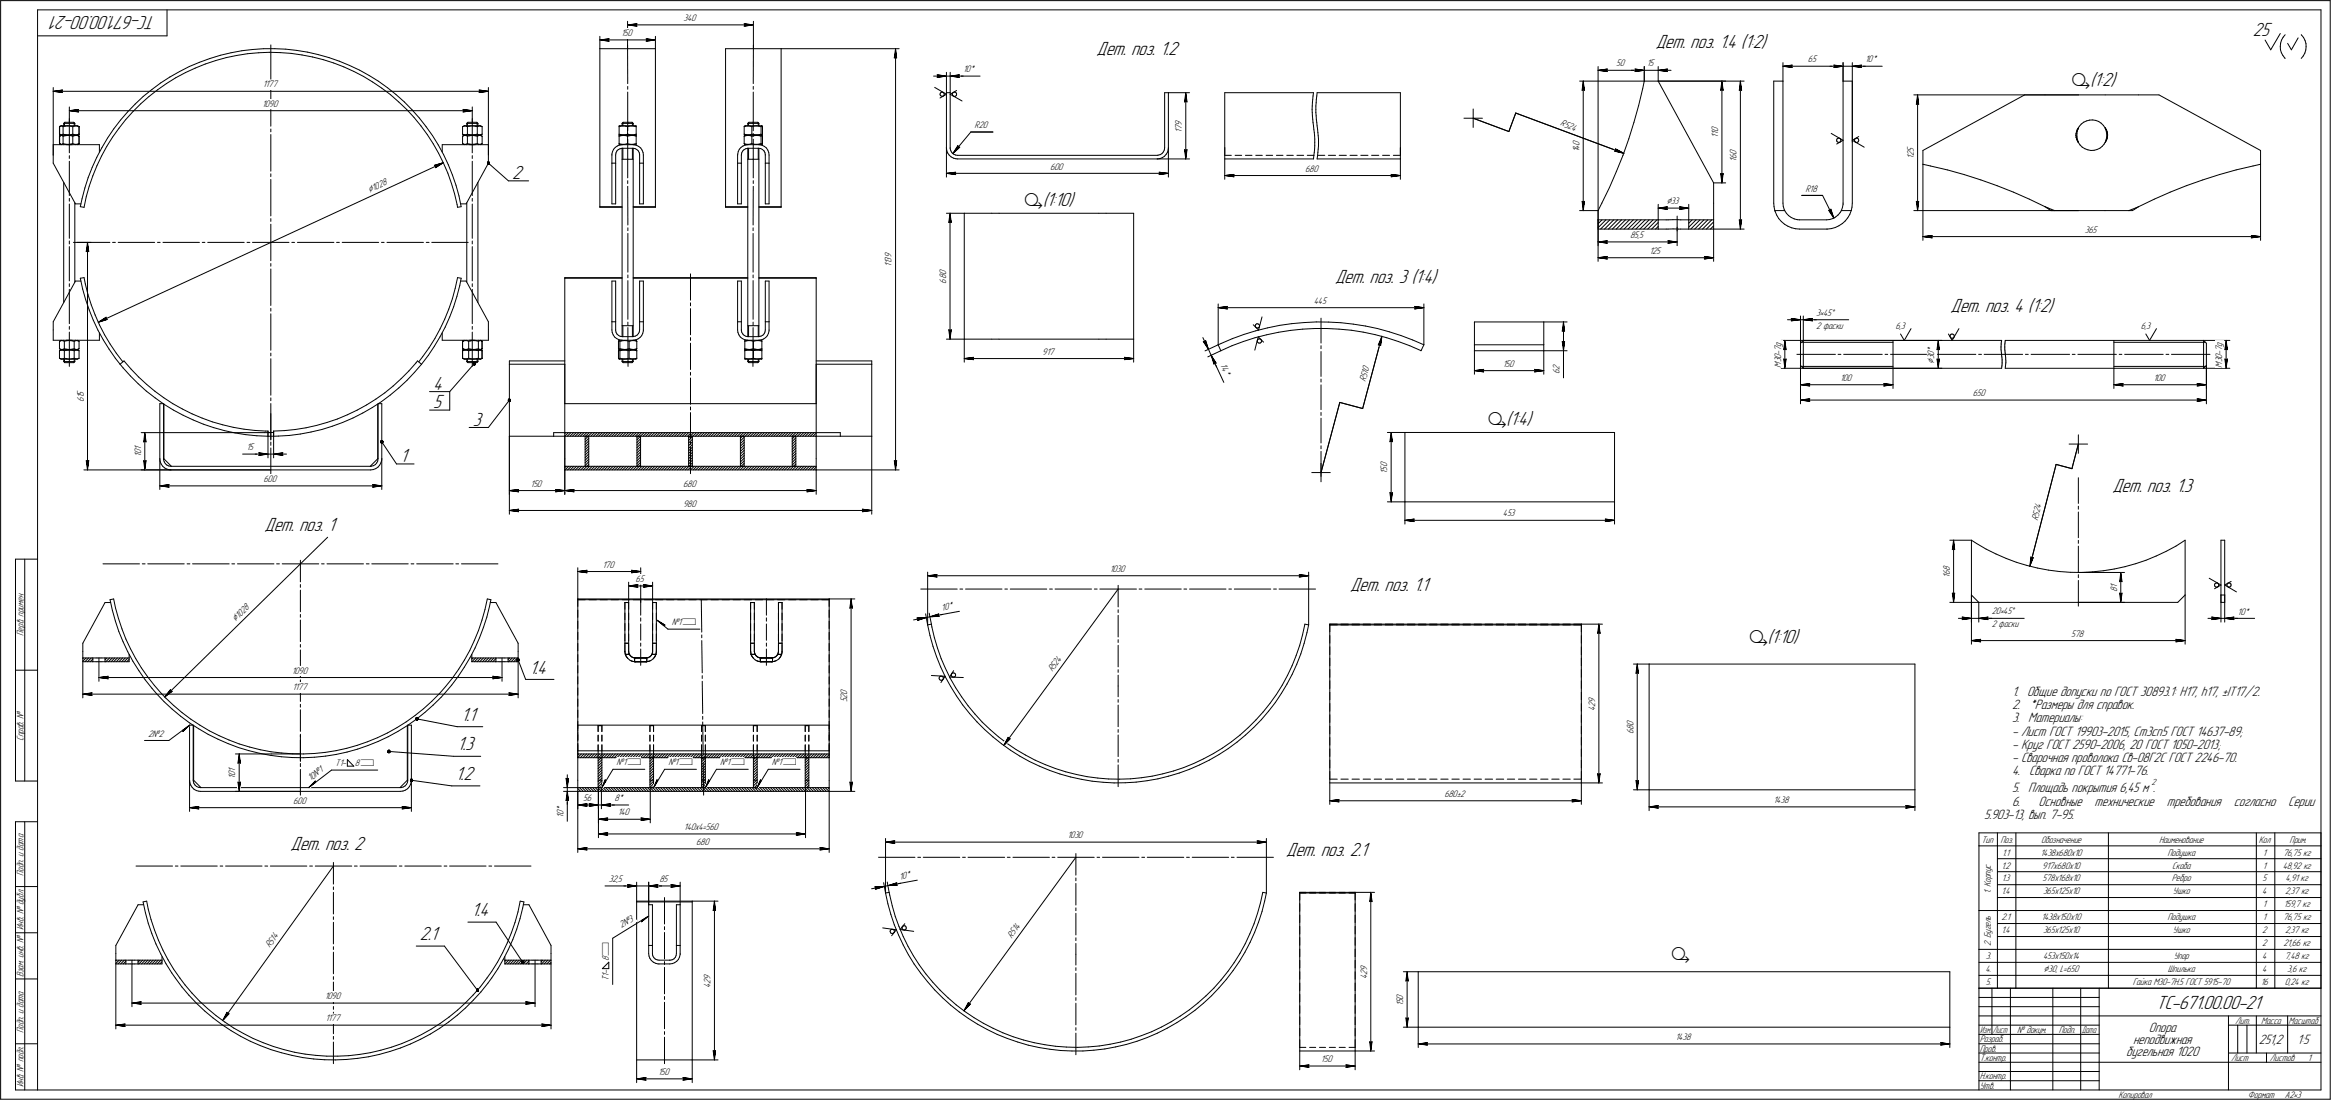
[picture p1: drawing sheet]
<svg xmlns="http://www.w3.org/2000/svg" width="1261mm" height="595mm" viewBox="0 0 1261 595" stroke-linecap="round" stroke-linejoin="round" font-family="sans-serif">
<defs><g id="words">
<g font-size="11.2">
<text x="1121" y="47">ä(1:2)</text>
<text x="554" y="111">ä(1:10)</text>
<text x="805" y="230">ä(1:4)</text>
<text x="946" y="347">ä(1:10)</text>
<text x="904" y="519">ä</text>
</g>
<g font-size="10.9">
<text x="84" y="9" transform="rotate(-180 84 9)">ТС-671.00.00-21</text>
<text x="1218" y="19">25</text>
<text x="593" y="30">Дет. поз. 1.2</text>
<text x="896" y="26">Дет. поз. 1.4 (1:2)</text>
<text x="277" y="97">2</text>
<text x="722" y="153">Дет. поз. 3 (1:4)</text>
<text x="1055" y="169">Дет. поз. 4 (1:2)</text>
<text x="234" y="211">4</text>
<text x="234" y="221">5</text>
<text x="256" y="230">3</text>
<text x="216" y="250">1</text>
<text x="1143" y="266">Дет. поз. 1.3</text>
<text x="143" y="287">Дет. поз. 1</text>
<text x="730" y="320">Дет. поз. 1.1</text>
<text x="286" y="364">1.4</text>
<text x="249" y="390">1.1</text>
<text x="247" y="406">1.3</text>
<text x="246" y="422">1.2</text>
<text x="157" y="460">Дет. поз. 2</text>
<text x="696" y="463">Дет. поз. 2.1</text>
<text x="255" y="495">1.4</text>
<text x="227" y="508">2.1</text>
<text x="1166" y="545">ТС-671.00.00-21</text>
</g>
<g font-size="7.8">
<text x="1088" y="376">1. Общие допуски по ГОСТ 30893.1: H17, h17, ±IT17/2.</text>
<text x="1088" y="384">2. *Размеры для справок.</text>
<text x="1088" y="391">3. Материалы:</text>
<text x="1088" y="398">- Лист ГОСТ 19903-2015, Ст3сп5 ГОСТ 14637-89;</text>
<text x="1088" y="405">- Круг ГОСТ 2590-2006, 20 ГОСТ 1050-2013;</text>
<text x="1088" y="412">- Сварочная проволока Св-08Г2С ГОСТ 2246-70.</text>
<text x="1088" y="419">4. Сварка по ГОСТ 14771-76.</text>
<text x="1088" y="428">5. Площадь покрытия 6,45 м .</text>
<text x="1088" y="436">6.</text>
<text x="1103" y="436">Основные</text>
<text x="1133" y="436">технические</text>
<text x="1172" y="436">требования</text>
<text x="1208" y="436">согласно</text>
<text x="1238" y="436">Серии</text>
<text x="1073" y="443">5.903-13, вып. 7-95.</text>
<text x="1162" y="558">Опора</text>
<text x="1154" y="564">неподвижная</text>
<text x="1222" y="564">251,2</text>
<text x="1242" y="564">1:5</text>
<text x="1150" y="571">бугельная 1020</text>
</g>
<g font-size="5.9">
<text x="200" y="104" transform="rotate(-25 200 104)">Ç1028</text>
<text x="901" y="110">Ç33</text>
<text x="1046" y="197" transform="rotate(-90 1046 197)">Ç</text>
<text x="127" y="336" transform="rotate(-44 127 336)">Ç1028</text>
<text x="1105" y="526">Ç30, L=650</text>
</g>
<text font-size="5.5" x="329" y="517" transform="rotate(-90 329 517)">ì</text>
<g font-size="5.4">
<text x="370" y="11">340</text>
<text x="336" y="20">15</text>
<text x="339" y="20">0</text>
<text x="874" y="36">50</text>
<text x="891" y="36">15</text>
<text x="978" y="34">65</text>
<text x="1009" y="34">10*</text>
<text x="521" y="39">10*</text>
<text x="142" y="47">1177</text>
<text x="142" y="58">109</text>
<text x="148" y="58">0</text>
<text x="527" y="69">R20</text>
<text x="639" y="72" transform="rotate(-90 639 72)">1</text>
<text x="639" y="70" transform="rotate(-90 639 70)">7</text>
<text x="639" y="68" transform="rotate(-90 639 68)">9</text>
<text x="844" y="68" transform="rotate(20 844 68)">R524</text>
<text x="929" y="72" transform="rotate(-90 929 72)">0</text>
<text x="929" y="75" transform="rotate(-90 929 75)">1</text>
<text x="929" y="73" transform="rotate(-90 929 73)">1</text>
<text x="854" y="82" transform="rotate(-90 854 82)">1</text>
<text x="854" y="81" transform="rotate(-90 854 81)">4</text>
<text x="854" y="79" transform="rotate(-90 854 79)">0</text>
<text x="939" y="84" transform="rotate(-90 939 84)">0</text>
<text x="1035" y="82" transform="rotate(-90 1035 82)">5</text>
<text x="939" y="87" transform="rotate(-90 939 87)">1</text>
<text x="939" y="86" transform="rotate(-90 939 86)">6</text>
<text x="1035" y="86" transform="rotate(-90 1035 86)">1</text>
<text x="1035" y="85" transform="rotate(-90 1035 85)">2</text>
<text x="568" y="92">600</text>
<text x="706" y="93">680</text>
<text x="977" y="104">R18</text>
<text x="1128" y="126">365</text>
<text x="882" y="129">85,5</text>
<text x="892" y="137">125</text>
<text x="482" y="143" transform="rotate(-90 482 143)">1</text>
<text x="482" y="141" transform="rotate(-90 482 141)">3</text>
<text x="482" y="139" transform="rotate(-90 482 139)">9</text>
<text x="482" y="144" transform="rotate(-90 482 144)">1</text>
<text x="512" y="149" transform="rotate(-90 512 149)">0</text>
<text x="512" y="153" transform="rotate(-90 512 153)">6</text>
<text x="512" y="151" transform="rotate(-90 512 151)">8</text>
<text x="711" y="164">445</text>
<text x="982" y="171">3•45Å</text>
<text x="982" y="178">2 фаски</text>
<text x="1025" y="178">6,3</text>
<text x="1158" y="178">6,3</text>
<text x="564" y="192">917</text>
<text x="963" y="192" transform="rotate(-90 963 192)">-</text>
<text x="963" y="190" transform="rotate(-90 963 190)">7</text>
<text x="963" y="188" transform="rotate(-90 963 188)">g</text>
<text x="1046" y="190" transform="rotate(-90 1046 190)">*</text>
<text x="1202" y="192" transform="rotate(-90 1202 192)">-</text>
<text x="1202" y="190" transform="rotate(-90 1202 190)">7</text>
<text x="1202" y="188" transform="rotate(-90 1202 188)">g</text>
<text x="660" y="198" transform="rotate(65 660 198)">14*</text>
<text x="963" y="196" transform="rotate(-90 963 196)">3</text>
<text x="963" y="194" transform="rotate(-90 963 194)">0</text>
<text x="1046" y="194" transform="rotate(-90 1046 194)">3</text>
<text x="1046" y="192" transform="rotate(-90 1046 192)">0</text>
<text x="1202" y="196" transform="rotate(-90 1202 196)">3</text>
<text x="1202" y="194" transform="rotate(-90 1202 194)">0</text>
<text x="813" y="198">150</text>
<text x="844" y="202" transform="rotate(-90 844 202)">6</text>
<text x="844" y="200" transform="rotate(-90 844 200)">2</text>
<text x="963" y="199" transform="rotate(-90 963 199)">M</text>
<text x="1202" y="199" transform="rotate(-90 1202 199)">M</text>
<text x="739" y="207" transform="rotate(-75 739 207)">R510</text>
<text x="995" y="206">100</text>
<text x="1165" y="206">100</text>
<text x="45" y="215" transform="rotate(-90 45 215)">1</text>
<text x="45" y="214" transform="rotate(-90 45 214)">5</text>
<text x="1067" y="214">650</text>
<text x="45" y="218" transform="rotate(-90 45 218)">6</text>
<text x="76" y="246" transform="rotate(-90 76 246)">0</text>
<text x="76" y="244" transform="rotate(-90 76 244)">1</text>
<text x="133" y="243">15</text>
<text x="76" y="247" transform="rotate(-90 76 247)">1</text>
<text x="750" y="256" transform="rotate(-90 750 256)">1</text>
<text x="750" y="255" transform="rotate(-90 750 255)">5</text>
<text x="750" y="253" transform="rotate(-90 750 253)">0</text>
<text x="142" y="261">600</text>
<text x="287" y="263">150</text>
<text x="369" y="263">680</text>
<text x="369" y="274">980</text>
<text x="813" y="279">453</text>
<text x="1102" y="281" transform="rotate(-76 1102 281)">R524</text>
<text x="326" y="307">170</text>
<text x="600" y="309">1030</text>
<text x="1055" y="311" transform="rotate(-90 1055 311)">6</text>
<text x="1055" y="309" transform="rotate(-90 1055 309)">8</text>
<text x="344" y="315">65</text>
<text x="1055" y="313" transform="rotate(-90 1055 313)">1</text>
<text x="1145" y="318" transform="rotate(-90 1145 318)">1</text>
<text x="1145" y="320" transform="rotate(-90 1145 320)">8</text>
<text x="509" y="330" transform="rotate(-11 509 330)">10*</text>
<text x="1077" y="332">20•45Å</text>
<text x="1210" y="332">10*</text>
<text x="363" y="338">№1ì</text>
<text x="1077" y="339">2 фаски</text>
<text x="13" y="344" transform="rotate(-90 13 344)">Перв. примен.</text>
<text x="1120" y="344">578</text>
<text x="158" y="364">1090</text>
<text x="569" y="364" transform="rotate(-54 569 364)">R524</text>
<text x="158" y="373">117</text>
<text x="163" y="373">7</text>
<text x="458" y="378" transform="rotate(-90 458 378)">2</text>
<text x="458" y="376" transform="rotate(-90 458 376)">0</text>
<text x="458" y="380" transform="rotate(-90 458 380)">5</text>
<text x="863" y="382" transform="rotate(-90 863 382)">2</text>
<text x="863" y="380" transform="rotate(-90 863 380)">9</text>
<text x="863" y="384" transform="rotate(-90 863 384)">4</text>
<text x="883" y="395" transform="rotate(-90 883 395)">8</text>
<text x="883" y="393" transform="rotate(-90 883 393)">0</text>
<text x="13" y="401" transform="rotate(-90 13 401)">Справ. №</text>
<text x="80" y="398">2№2</text>
<text x="883" y="397" transform="rotate(-90 883 397)">6</text>
<text x="334" y="414">№1ì</text>
<text x="362" y="414">№1ì</text>
<text x="390" y="414">№1ì</text>
<text x="418" y="414">№1ì</text>
<text x="127" y="420" transform="rotate(-90 127 420)">0</text>
<text x="127" y="417" transform="rotate(-90 127 417)">1</text>
<text x="181" y="414">Т1-</text>
<text x="192" y="414">8ì</text>
<text x="127" y="421" transform="rotate(-90 127 421)">1</text>
<text x="168" y="423" transform="rotate(-38 168 423)">10№1</text>
<text x="781" y="431">680±2</text>
<text x="159" y="435">600</text>
<text x="315" y="433">56</text>
<text x="332" y="433">8*</text>
<text x="959" y="434">1438</text>
<text x="305" y="442" transform="rotate(-90 305 442)">1</text>
<text x="305" y="441" transform="rotate(-90 305 441)">0</text>
<text x="305" y="438" transform="rotate(-90 305 438)">*</text>
<text x="334" y="441">140</text>
<text x="370" y="449">140х4=560</text>
<text x="577" y="453">1030</text>
<text x="1072" y="456">Тип</text>
<text x="1082" y="456">Поз.</text>
<text x="1104" y="456">Обозначение</text>
<text x="1168" y="456">Наименование</text>
<text x="1222" y="456">Кол</text>
<text x="1238" y="456">Прим.</text>
<text x="377" y="457">680</text>
<text x="1083" y="463">1.1</text>
<text x="1104" y="463">1438х680х10</text>
<text x="1172" y="463">Подушка</text>
<text x="1224" y="463">1</text>
<text x="1235" y="463">76,75 кг</text>
<text x="13" y="474" transform="rotate(-90 13 474)">Подп. и дата</text>
<text x="1083" y="470">1.2</text>
<text x="1105" y="470">917х680х10</text>
<text x="1175" y="470">Скоба</text>
<text x="1224" y="470">1</text>
<text x="1235" y="470">48,92 кг</text>
<text x="329" y="477">32,5</text>
<text x="357" y="477">85</text>
<text x="487" y="476" transform="rotate(-11 487 476)">10*</text>
<text x="1083" y="477">1.3</text>
<text x="1105" y="477">578х168х10</text>
<text x="1175" y="477">Ребро</text>
<text x="1224" y="477">5</text>
<text x="1236" y="477">4,91 кг</text>
<text x="1077" y="483" transform="rotate(-90 1077 483)">1. Корпус</text>
<text x="1083" y="484">1.4</text>
<text x="1105" y="484">365х125х10</text>
<text x="1175" y="484">Ушко</text>
<text x="1224" y="484">4</text>
<text x="1236" y="484">2,37 кг</text>
<text x="1224" y="491">1</text>
<text x="1235" y="491">159,7 кг</text>
<text x="1083" y="498">2.1</text>
<text x="1104" y="498">1438х150х10</text>
<text x="1172" y="498">Подушка</text>
<text x="1224" y="498">1</text>
<text x="1235" y="498">76,75 кг</text>
<text x="13" y="503" transform="rotate(-90 13 503)">Инв. № дубл.</text>
<text x="336" y="502" transform="rotate(-32 336 502)">2№3</text>
<text x="547" y="508" transform="rotate(-54 547 508)">R514</text>
<text x="1083" y="505">1.4</text>
<text x="1105" y="505">365х125х10</text>
<text x="1175" y="505">Ушко</text>
<text x="1224" y="505">2</text>
<text x="1236" y="505">2,37 кг</text>
<text x="146" y="513" transform="rotate(-54 146 513)">R514</text>
<text x="1077" y="512" transform="rotate(-90 1077 512)">2. Бугель</text>
<text x="1224" y="512">2</text>
<text x="1235" y="512">21,66 кг</text>
<text x="329" y="520" transform="rotate(-90 329 520)">8</text>
<text x="1074" y="519">3.</text>
<text x="1105" y="519">453х150х14</text>
<text x="1176" y="519">Упор</text>
<text x="1224" y="519">4</text>
<text x="1236" y="519">7,48 кг</text>
<text x="329" y="527" transform="rotate(-90 329 527)">-</text>
<text x="739" y="527" transform="rotate(-90 739 527)">2</text>
<text x="739" y="525" transform="rotate(-90 739 525)">9</text>
<text x="1074" y="526">4.</text>
<text x="1172" y="526">Шпилька</text>
<text x="1224" y="526">4</text>
<text x="1237" y="526">3,6 кг</text>
<text x="13" y="528" transform="rotate(-90 13 528)">Взам. инв. №</text>
<text x="329" y="530" transform="rotate(-90 329 530)">Т</text>
<text x="329" y="528" transform="rotate(-90 329 528)">1</text>
<text x="384" y="532" transform="rotate(-90 384 532)">2</text>
<text x="384" y="530" transform="rotate(-90 384 530)">9</text>
<text x="739" y="529" transform="rotate(-90 739 529)">4</text>
<text x="1074" y="533">5.</text>
<text x="1154" y="533">Гайка М30-7Н.5 ГОСТ 5915-70</text>
<text x="1223" y="533">16</text>
<text x="1236" y="533">0,24 кг</text>
<text x="384" y="534" transform="rotate(-90 384 534)">4</text>
<text x="176" y="540">109</text>
<text x="182" y="540">0</text>
<text x="759" y="544" transform="rotate(-90 759 544)">1</text>
<text x="759" y="542" transform="rotate(-90 759 542)">5</text>
<text x="759" y="540" transform="rotate(-90 759 540)">0</text>
<text x="176" y="552">117</text>
<text x="181" y="552">7</text>
<text x="1209" y="554">Лит.</text>
<text x="1223" y="554">Масса</text>
<text x="1238" y="554">Масштаб</text>
<text x="13" y="559" transform="rotate(-90 13 559)">Подп. и дата</text>
<text x="906" y="562">1438</text>
<text x="1071" y="564">Разраб.</text>
<text x="1091" y="559">№ докум.</text>
<text x="1113" y="559">Подп.</text>
<text x="1071" y="569">Пров.</text>
<text x="714" y="574">150</text>
<text x="1071" y="574">Т.контр.</text>
<text x="1207" y="574">Лист</text>
<text x="1228" y="574">Листов</text>
<text x="1248" y="574">1</text>
<text x="356" y="581">150</text>
<text x="13" y="588" transform="rotate(-90 13 588)">Инв. № подл.</text>
<text x="1071" y="584">Н.контр.</text>
<text x="1071" y="589">Утв.</text>
<text x="1146" y="594">Копировал</text>
<text x="1216" y="594">Формат</text>
<text x="1236" y="594">A2•3</text>
</g>
<g font-size="5.3">
<text x="1071" y="559">Изм.</text>
<text x="1078" y="559">Лист</text>
<text x="1126" y="559">Дата</text>
</g>
<text font-size="5.1" x="1164" y="424">2</text>
</g></defs>
<g fill="none" stroke="#000" stroke-width=".54">
<path d="M0 0v594zM0 0h1260zM20 5v584zM20 5h1235zM20 19h70zM90 5v14zM324 20v6zM339 12v14zM339 13h6zM339 13l6 1zM339 13h69zM344 13l1 1z"/>
<path d="M345 13h-1zM354 20v6zM403 14l5-1zM403 13h.1M403 13h5zM403 13v1zM408 12v14zM1233 18l-5 9zM1236 19l-1 1zM1245 19h.1M1245 19l1 1zM1255 5v584z"/>
<path d="M1260 0v594zM97 39l5-3zM100 39l6-2zM102 36l6-2zM106 37l5-2zM108 34l5-2zM111 35l6-2zM113 32l6-2zM117 33l5-2zM119 30l6-1zM122 31l6-1zM125 29l6-2z"/>
<path d="M128 30l6-1zM131 27h6zM134 29h6zM137 27l6-1zM140 29l6-1zM143 26h6zM146 28h6zM146 24v20zM149 26l6 1zM152 28l5 1zM155 27h6zM157 29l6 1z"/>
<path d="M161 27l5 1zM163 30l6 1zM166 28l6 2zM169 31l6 1zM172 30l6 1zM175 32l5 2zM178 31l6 2zM180 34l6 2zM184 33l5 2zM186 36l5 3zM189 35l5 3zM191 39l6 2z"/>
<path d="M194 38l6 3zM324 26h30zM324 26v86zM324 22l5-1zM324 22h5zM324 22h30zM329 22h.1M329 21v1zM339 24l1 21zM350 22h4zM350 21v1zM350 21l4 1z"/>
<path d="M350 22h.1M354 26v86zM392 26h30zM392 26v86zM408 24l-1 21zM422 26v86zM422 26h64zM484 31h.1M484 26l1 5zM484 31h1zM484 26v5zM484 26v228z"/>
<path d="M512 39v11zM514 39v11zM864 36v83zM864 38l5-1zM864 38l5 1zM864 38h25zM869 38v1zM869 37v1zM882 38h7zM884 37l5 1zM884 37l1 1zM884 39l5-1z"/>
<path d="M885 38l-1 1zM889 36v8zM889 38h8zM897 36v8zM897 38l5 1zM897 38l5-1zM897 38h7zM901 38l1 1zM902 37l-1 1zM964 34v10zM964 36l5-1zM964 36h5z"/>
<path d="M964 36h33zM969 36h.1M969 35v1zM990 36h7zM992 35l5 1zM992 35v1zM992 36h5zM992 36h.1M997 34v10zM997 36h5zM1002 36h5zM1002 34v43z"/>
<path d="M1002 36l5-1zM1002 36h7zM1006 36h1zM1007 36h11zM1007 35l-1 1zM1225 22l3 5zM1233 25v2zM1233 27l1 2zM1234 23l-1 2zM1234 29l1 1zM1234 22v1zM1235 30l1 1z"/>
<path d="M1235 20l-1 2zM1236 31h.1M1237 23l2 4zM1243 20l-4 7zM1246 30l-1 2zM1246 20l1 2zM1247 29l-1 1zM1247 22v2zM1247 27v2zM1247 24v1zM1247 25v2zM29 47v37z"/>
<path d="M29 49h5zM29 49l5 1zM29 49h235zM33 49l1 1zM34 49h-1zM38 58v8zM38 60l5-1zM38 60l5 1zM38 60h217zM42 60l1 1zM43 59l-1 1zM73 56l4-4z"/>
<path d="M73 56l-4 5zM76 56l5-4zM77 52l5-4zM81 52l4-3zM82 48l5-3zM85 49l5-4zM87 45l5-3zM90 45l5-3zM92 42l5-3zM95 42l5-3zM146 46v1zM146 49v19z"/>
<path d="M197 41l5 3zM200 41l5 3zM202 44l5 4zM205 44l5 3zM207 48l4 3zM210 47l4 4zM211 51l5 4zM214 51l5 4zM216 55l4 4zM219 55l4 4zM220 59l4 4zM223 59l4 5z"/>
<path d="M250 59l1 1zM250 59l5 1zM251 60l-1 1zM255 58v8zM259 50l5-1zM259 49h1zM259 49h5zM260 49l-1 1zM264 47v37zM340 47v1zM340 50v21zM407 50v21z"/>
<path d="M407 47v1zM505 41h7zM506 47l6 4zM507 40l5 1zM507 40v1zM507 42l5-1zM507 41v1zM508 53l4-2zM508 51l1 1zM509 50l-1 1zM509 52h.1M509 50h1z"/>
<path d="M509 50h.1M509 52h1zM510 50h.1M510 52h.1M510 50l1 1zM511 51l-1 1zM511 51h.1M512 50h2zM512 50v30zM512 41h2zM514 50v30zM514 41h5z"/>
<path d="M514 41l5 1zM514 41l5-1zM514 41h7zM514 51l3-2zM514 51l6 4zM515 51v1zM515 51h.1M515 52h1zM516 50h.1M516 50l-1 1zM516 52h.1M516 50h1z"/>
<path d="M516 52h1zM517 50h.1M517 50v1zM517 51v1zM517 51h.1M518 41l1 1zM519 41h11zM519 40l-1 1zM630 50h2zM630 50v30zM632 50v30zM632 50h11z"/>
<path d="M641 55h.1M641 50l1 5zM641 55h1zM641 50v5zM641 50v36zM662 50h48zM662 50v30zM710 59v2zM710 57v2zM710 56v1zM710 54v2zM710 52v2z"/>
<path d="M710 50v2zM712 57v2zM712 59v2zM712 56v1zM712 54v2zM712 52v2zM712 50h45zM712 50v2zM757 50v30zM797 59v10zM854 44h35zM856 49v-1z"/>
<path d="M856 44l1 5zM856 48l1 1zM856 44v5zM856 44v70zM886 57l-2 9zM888 48l-2 9zM889 44h8zM889 44l-1 4zM897 44l30 55zM897 44h36zM897 44h46zM931 49v-1z"/>
<path d="M931 44l1 5zM931 48l1 1zM931 44v5zM931 44v55zM941 49v-1zM941 44l1 5zM941 48l1 1zM941 44v5zM941 44v80zM959 44v66zM959 44h5zM964 44v66z"/>
<path d="M997 44h5zM997 44v66zM1002 44v66zM1035 51h89zM1036 56h1zM1037 51l1 5zM1037 56h1zM1037 51l-1 5zM1037 51v63zM1095 51h11zM1106 51h18zM1124 51h15z"/>
<path d="M1139 51h18zM1157 51h11zM1168 51l55 30zM29 78h5zM29 78v6zM32 68v5zM32 68h.1M33 73h.1M32 73h.1M32 74v4zM32 74l1-1zM32 74h.1"/>
<path d="M32 78h1zM32 78h.1M33 68h.1M33 78h.1M33 73h9zM33 68h9zM33 73h1zM33 68h1zM33 78h1zM34 73v1zM34 68h.1M34 78h.1"/>
<path d="M34 73h.1M34 74v4zM34 74l1-1zM34 78h1zM34 68v5zM34 68h1zM34 73h1zM34 78h7zM34 67v1zM34 67h6zM34 67l1-1zM35 67v1z"/>
<path d="M35 66v1zM35 66h5zM35 73h2zM35 68h2zM35 78h2zM36 78h1zM37 73h1zM37 68h1zM37 78h1zM38 64v19zM38 78h1zM38 73l1 1z"/>
<path d="M38 68h1zM38 73h1zM39 74v4zM39 74l1-1zM39 78h1zM39 68v5zM39 68h1zM39 73h1zM40 66v1zM40 73h1zM40 68h1zM40 78h1z"/>
<path d="M40 67v1zM41 78h13zM41 73h1zM41 68h1zM41 78h1zM42 73h.1M42 78h.1M42 68h.1M42 73l1 1zM42 68h1zM42 78h1zM42 73h1z"/>
<path d="M43 68h.1M43 73h.1M43 78h.1M43 74h.1M43 74v4zM43 68v5zM54 78v4zM55 80l-3 5zM58 79l-3 5zM58 75l-3 5zM61 74l-3 5zM61 70l-3 5z"/>
<path d="M64 69l-3 5zM65 65l-4 5zM68 65l-4 4zM69 61l-4 4zM72 60l-4 5zM72 60l4-4zM146 70v1zM146 73v20zM224 63l4 5zM227 64l3 4zM228 68l3 5zM230 68l4 5z"/>
<path d="M231 73l3 5zM234 73l3 5zM234 78l3 5zM237 78l3 6zM239 78v4zM239 78h13zM250 68v5zM250 68h1zM250 73h1zM250 74v4zM250 74l1-1zM250 78h1z"/>
<path d="M250 61l5-1zM251 68h.1M251 73h.1M251 73h1zM251 78h1zM251 68h9zM251 73h9zM251 68h1zM252 73h.1M252 78h.1M252 68h1zM252 73l1 1z"/>
<path d="M252 78h7zM252 73h1zM252 78h1zM252 67v1zM252 67l1-1zM252 67h6zM253 68v5zM253 66v1zM253 67v1zM253 74v4zM253 68h1zM253 73h1z"/>
<path d="M253 74l1-1zM253 78h1zM253 66h5zM254 73h1zM254 78h1zM254 68h2zM254 73h2zM255 78h1zM255 73h2zM255 78h2zM255 64v19zM256 68h1z"/>
<path d="M256 73h1zM256 78h1zM257 73h1zM257 78h1zM257 68h1zM257 73l1 1zM258 66v1zM258 67v1zM258 68v5zM258 68h1zM258 73h1zM258 74v4z"/>
<path d="M258 74l1-1zM258 78h1zM259 68h.1M259 73h.1M259 78h5zM259 73h1zM259 78h1zM259 68h1zM260 73h.1M260 78h.1M260 68h1zM260 73h1z"/>
<path d="M260 73l1 1zM260 78h1zM261 68v5zM261 74v4zM264 78v6zM333 80l1-1zM333 80l-1 1zM334 79l1-1zM335 68v5zM335 68h1zM335 68h.1M335 73h.1"/>
<path d="M335 73h1zM335 74v4zM335 74l1-1zM335 73v1zM335 78h.1M335 78h1zM335 68h9zM335 73h9zM335 78h2zM336 68h1zM336 73h1zM336 78h1z"/>
<path d="M336 67v1zM336 67l1-1zM336 67h4zM337 78h5zM337 66v1zM337 67v1zM337 68h1zM337 73h1zM337 66h3zM337 73h2zM337 78h2zM338 68h1z"/>
<path d="M338 73l1 1zM339 73h.1M339 78h.1M339 68v5zM339 68h1zM339 73h1zM339 74v4zM339 74l1-1zM339 78h1zM340 72v2zM340 75v21zM340 66h2z"/>
<path d="M340 67h2zM340 68h2zM340 73h2zM340 78h2zM342 68h1zM342 73h1zM342 66v1zM342 78h1zM342 67v1zM342 78h2zM343 78l1 1zM343 68h1z"/>
<path d="M343 73l1 1zM343 73h1zM343 78h1zM344 68h.1M344 73h.1M344 78h.1M344 68v5zM344 74v4zM344 73v1zM344 79h1zM345 79l2 1zM401 80l1-1z"/>
<path d="M401 80l-1 1zM402 79l1-1zM403 74v4zM403 74v-1zM403 78h.1M403 68v5zM403 68h.1M403 73h.1M403 74h.1M403 73h9zM403 78h2zM403 68h9z"/>
<path d="M403 73h1zM403 68h1zM403 73h2zM404 73h2zM404 67v1zM404 67h3zM404 68h2zM405 78h5zM405 78h1zM405 73h1zM405 67v1zM405 66v1z"/>
<path d="M405 66l-1 1zM405 66h2zM406 73l1 1zM406 68h1zM406 78h1zM406 73h1zM407 74v4zM407 74l1-1zM407 78h1zM407 68v5zM407 68h1zM407 73h1z"/>
<path d="M407 67h3zM407 66h3zM407 75v21zM407 72v2zM408 73h1zM408 68h1zM408 78h1zM409 73h2zM409 68h2zM409 78h2zM410 66v1zM410 67v1z"/>
<path d="M410 78h2zM410 78h1zM411 73l1 1zM411 68h1zM411 78h1zM411 73h1zM411 78l1 1zM412 74v4zM412 78h.1M412 68v5zM412 73h.1M412 68h.1"/>
<path d="M412 79h1zM412 74h.1M413 79l2 1zM512 80v1zM512 80v16zM514 80h.1M518 79l-3 4zM518 79v1zM518 80h1zM525 71h12zM525 71l-10 12zM630 80v1z"/>
<path d="M632 80v1zM632 80v16zM662 80v6zM662 80v4zM710 61v2zM710 63v1zM710 64v2zM710 66v2zM710 68l1 2zM711 70v2zM711 72v1zM711 73v2z"/>
<path d="M711 79v2zM711 77v2zM711 75v2zM712 61v2zM712 63v1zM712 64v2zM712 66v2zM712 68l1 2zM713 70v2zM713 72v1zM713 73v2zM713 75v2z"/>
<path d="M713 77v2zM713 79v2zM757 80v6zM757 80v4zM792 64h10zM797 64l19 7zM820 61l58 22zM820 61l-4 10zM881 75l-3 9zM884 66l-3 9zM990 72l7 4zM993 78l4-2z"/>
<path d="M993 76l1 1zM993 75v1zM994 77h.1M994 75h.1M994 75h-1zM994 77h1zM994 75h1zM995 77h.1M995 75h.1M995 75l1 1zM996 76l-1 1zM996 76h.1"/>
<path d="M1002 76l3-2zM1002 76l6 4zM1003 76v1zM1003 75v1zM1003 77h1zM1003 75h1zM1003 75h.1M1004 77h.1M1004 75h1zM1004 77h1zM1005 75h.1M1005 75v1z"/>
<path d="M1005 76v1zM1005 76h.1M1123 72h.1M1123 73h.1M1123 74h.1M1123 75h.1M1123 71h.1M1123 76h.1M1123 72v2zM1123 74l1 2zM1123 70h.1M1123 76h1z"/>
<path d="M1124 71l-1 1zM1124 70h.1M1124 71h.1M1124 76h.1M1124 70v1zM1124 77h.1M1124 69h.1M1124 77l1 1zM1124 69v1zM1125 68l-1 1zM1125 78l1 2zM1126 67l1-1z"/>
<path d="M1126 67l-1 1zM1126 80h2zM1127 66l2-1zM1129 65h1zM1130 65h2zM1132 65h2zM1134 65l1 1zM1135 66l1 1zM1136 67l2 1zM1138 68l1 1zM1138 78l-1 1zM1139 77l-1 1z"/>
<path d="M1139 69h.1M1139 70h.1M1139 77h.1M1139 76h.1M1139 70v2zM1139 76v1zM1139 75v1zM1139 71h.1M1140 71h.1M1139 74v1zM1139 72v2zM1139 75h.1"/>
<path d="M1140 75h.1M1140 72h.1M1140 74h.1M1140 73h.1M29 84v4zM29 88l12 22zM34 99v65zM38 87v19zM38 84v2zM48 96l-2 6zM50 91l-2 5zM50 95l-2 6z"/>
<path d="M52 85l-2 6zM52 90l-2 5zM55 84l-3 6zM146 94v2zM146 97v20zM235 89l1 1zM235 89l5-1zM236 91l4-3zM236 90v1zM237 83l3 5zM240 88l2 6zM240 84l2 5z"/>
<path d="M242 94l2 5zM242 89l3 6zM244 99l2 6zM245 95l2 5zM255 84v2zM255 87v19zM258 99v65zM264 84v4zM264 88l-12 22zM264 88l11 10zM275 98h11zM331 84v4z"/>
<path d="M331 83v1zM331 88v22zM331 88h2zM331 82v1zM332 81l-1 1zM333 84v4zM333 88v22zM333 83v1zM334 82l-1 1zM334 82v-1zM334 81l1-1zM335 80h1z"/>
<path d="M336 80v102zM336 86h4zM336 80h.1M337 80h5zM337 80v6zM340 98v1zM340 86h2zM342 80v6zM342 80h1zM342 80v102zM343 80l1 1zM344 81l1 1z"/>
<path d="M345 82l1 1zM346 83v1zM346 84v4zM346 84h.1M346 88h2zM346 88v22zM347 80v1zM347 81l1 1zM348 82v2zM348 84v4zM348 88v22zM399 84v4z"/>
<path d="M399 88v22zM399 88h2zM399 83v1zM399 82v1zM400 81l-1 1zM401 84v4zM401 88v22zM401 83v1zM402 82l-1 1zM402 82v-1zM402 81l1-1zM403 80h1z"/>
<path d="M404 80v102zM404 86h3zM404 80h.1M405 80h5zM405 80v6zM407 86h3zM407 98v1zM410 80v6zM410 80h1zM410 80v102zM411 80l1 1zM412 81l1 1z"/>
<path d="M413 82l1 1zM414 83v1zM414 84v4zM414 84h.1M414 88h2zM414 88v22zM415 80v1zM415 81l1 1zM416 82v2zM416 84v4zM416 88v22zM512 94l5-1z"/>
<path d="M512 94h5zM512 94h120zM512 81l1 2zM513 83v1zM513 84l1 1zM514 80v2zM514 82l1 1zM514 85l2 1zM515 83h1zM515 83l4-3zM516 83l1 1zM516 86h1z"/>
<path d="M516 94h1zM517 84h1zM517 93l-1 1zM517 86h1zM518 84h108zM518 86h108zM626 86h1zM626 84h.1M626 86h17zM626 84h1zM627 94h5zM627 93v1z"/>
<path d="M627 93l5 1zM627 86l2-1zM627 84l1-1zM627 94h.1M629 85l1-1zM629 82l-1 1zM630 81l-1 1zM631 83l-1 1zM632 82l-1 1zM632 81v1zM641 81v5zM641 81h.1"/>
<path d="M641 81h1zM642 81l-1 5zM662 86h48zM662 84h4zM662 86v11zM662 95l5-1zM662 95l5 1zM662 95h95zM667 95v1zM667 94v1zM668 84h4zM674 84h3z"/>
<path d="M679 84h4zM685 84h3zM690 84h4zM696 84h4zM701 84h4zM707 84h4zM711 84l-1 2zM711 82v2zM711 81v1zM712 86h45zM713 84h4zM713 84l-1 2z"/>
<path d="M713 82v2zM713 81v1zM718 84h4zM724 84h4zM730 84h4zM736 84h4zM742 84h4zM748 84h4zM752 96l5-1zM752 94l1 1zM752 94l5 1zM753 95l-1 1z"/>
<path d="M754 84h3zM757 86v11zM873 82l5 1zM873 82l1-1zM874 81h.1M874 81l4 2zM874 93l-3 8zM878 84l-4 9zM927 99v11zM927 99h6zM931 94v5zM931 94h.1"/>
<path d="M931 94h1zM932 94l-1 5zM1040 81v8zM1040 89l4 1zM1040 81l55-30zM1040 89v41zM1044 90l9 2zM1053 92l9 2zM1062 94l9 3zM1071 97l9 3zM1128 80l1 1zM1129 81h2z"/>
<path d="M1131 81h2zM1133 81h1zM1134 81l2-1zM1136 80l1-1zM1191 97l9-3zM1200 94l9-2zM1209 92l10-2zM1219 90l4-1zM1223 81v8zM1223 89v41zM38 110v19zM38 107v2z"/>
<path d="M40 110v43zM41 110h3zM43 112h2zM44 108l-1 4zM46 102l-2 6zM47 106l-2 6zM48 101l-1 5zM146 118v2zM246 105l1 6zM247 100l1 6zM247 111v1zM247 112h2z"/>
<path d="M248 106l1 6zM249 110h3zM252 110v43zM255 107v2zM255 110v19zM324 112h12zM324 112h.1M331 110h2zM340 101v21zM342 112h12zM346 110h2zM354 112h.1"/>
<path d="M392 112h12zM392 112h.1M399 110h2zM407 101v21zM410 112h12zM414 110h2zM422 112h.1M512 115h10zM514 115l1 5zM514 120h1zM514 115l-1 5zM514 115v68z"/>
<path d="M522 115v68zM522 115h14zM536 115h4zM540 115h54zM594 115h4zM598 115h15zM613 115v68zM854 114h10zM856 109v5zM856 109h.1M856 109h1zM857 109l-1 5z"/>
<path d="M864 119h33zM864 119v5zM864 114v5zM864 119v22zM864 119v14zM866 110l-2 4zM866 119l-2 2zM871 101l-5 9zM897 119v5zM897 119h4zM897 110v9zM897 113l5-1z"/>
<path d="M897 113h5zM897 113h16zM901 119h1zM901 113h1zM902 112l-1 1zM902 119h3zM905 119h3zM907 117v8zM908 119h1zM908 113h5zM908 112l1 1zM908 112l5 1z"/>
<path d="M909 113h-1zM909 119h4zM913 119v5zM913 119h14zM913 110v9zM927 119v5zM927 110v9zM941 119v5zM941 119h.1M941 119h1zM942 119l-1 5zM959 110l1 2z"/>
<path d="M960 112v2zM960 114h.1M960 114h5zM960 114l1 2zM961 116l1 2zM962 118l2 2zM964 120l1 1zM964 110l1 2zM965 112v1zM965 113v1zM965 114l1 1zM966 115l1 2z"/>
<path d="M967 117l2 1zM969 118h1zM970 118l2 1zM972 119h1zM973 119h15zM975 106h11zM986 106l6 12zM988 119h2zM989 114l3 4zM989 114h1zM990 119l1-1zM990 113v1z"/>
<path d="M990 113l2 5zM991 118l2-1zM993 117l1-1zM995 115l-1 1zM996 114l-1 1zM996 114h5zM997 112l-1 2zM997 110v2zM997 110h.1M999 118l-1 1zM1001 116l-2 2zM1001 114v2z"/>
<path d="M1002 112l-1 2zM1002 110v2zM1035 114h89zM1036 109l1 5zM1036 109h1zM1037 109h1zM1038 109l-1 5zM1080 100l9 4zM1089 104l9 4zM1098 108l8 4zM1106 112h1zM1106 112l2 1z"/>
<path d="M1107 112l1 1zM1108 113h2zM1108 113l1 1zM1109 114h2zM1110 113l1 1zM1111 114h13zM1124 114h15zM1139 114h12zM1151 114h2zM1151 114l2-1zM1153 113h2zM1153 114l2-1z"/>
<path d="M1155 113l1-1zM1155 113l2-1zM1156 112h1zM1157 112l8-4zM1165 108l9-4zM1174 104l9-4zM1183 100l8-3zM38 133v19zM38 130v2zM40 131h19zM42 131h7zM47 136h.1"/>
<path d="M47 131l1 5zM47 136h1zM47 131v5zM47 131v123zM61 131h1zM64 131h20zM85 131h2zM88 131h20zM109 131h2zM112 131h20zM134 131h1zM137 131h9z"/>
<path d="M146 121v10zM146 131v10zM146 131h10zM158 131h1zM161 131h20zM182 131h2zM185 131h20zM206 131h2zM209 131h20zM231 131h1zM234 131h19zM255 130v2z"/>
<path d="M255 133v19zM340 123v2zM340 126v21zM407 126v21zM407 123v2zM513 120h1zM864 123l5-4zM864 124h33zM864 139h5zM864 139l5 1zM864 139h63zM864 131l5-1z"/>
<path d="M864 131h5zM864 131h43zM866 124l5-5zM868 124l5-5zM869 139v1zM869 131h.1M869 139h.1M869 130v1zM870 124l5-5zM872 124l5-5zM874 124l5-5zM876 124l5-5z"/>
<path d="M878 124l5-5zM881 124l5-5zM883 124l5-5zM885 124l5-5zM887 124l5-5zM889 124l5-5zM891 124l5-5zM893 124l4-4zM895 124l2-2zM897 124h4zM901 124h1zM902 131h5z"/>
<path d="M902 130l1 1zM902 130l5 1zM902 124h3zM903 131h-1zM905 124h3zM907 123v10zM908 124h1zM909 124h4zM913 123l4-4zM913 121l2-2zM913 124h14zM914 124l5-5z"/>
<path d="M917 124l5-5zM919 124l5-5zM921 124l5-5zM922 139h.1M922 139h5zM922 139v1zM923 124l4-4zM927 122l-2 2zM927 124h16zM927 124v17zM965 121l2 1zM967 122l2 1z"/>
<path d="M969 123l2 1zM971 124h2zM973 124h15zM988 124h.1M988 124h3zM991 124l2-1zM993 123l2-1zM995 122l1-1zM996 121l2-2zM1040 128l5-1zM1040 128l5 1zM1040 128h183z"/>
<path d="M1045 128v1zM1045 127v1zM1218 129l5-1zM1218 127v1zM1218 127l5 1zM1218 128v1zM38 156v19zM38 153v2zM41 152h3zM41 152l-12 22zM43 150h2zM43 150l2 6z"/>
<path d="M45 156l1 6zM45 150l1 4zM46 154l2 5zM48 159l1 6zM146 145v20zM146 142v2zM246 156l-1 6zM247 150h2zM247 150l-1 6zM249 154l-2 6zM249 152h3zM249 150v4z"/>
<path d="M252 152l12 22zM255 153v2zM255 156v19zM305 150h.1M305 150h31zM305 150v68zM331 152h2zM331 152v22zM333 152v22zM340 149v1zM340 152v21zM342 150h62z"/>
<path d="M346 152v22zM346 152h2zM348 152v22zM373 148v14zM399 152h2zM399 152v22zM401 152v22zM407 152v21zM407 149v1zM410 150h31zM414 152v22zM414 152h2z"/>
<path d="M416 152v22zM441 150h.1M441 150v68zM922 140l5-1zM29 174v4zM29 178v6zM38 180v18zM38 177v1zM46 162l2 6zM48 168l2 5zM49 165l2 5zM50 173l3 6z"/>
<path d="M51 170l3 6zM53 179l3 5zM53 174l4-2zM53 174l5-1zM53 174l187-86zM54 176l3 5zM57 172l1 1zM57 172h.1M146 170v19zM146 167v1zM238 178l-3 5zM241 173l-3 5z"/>
<path d="M241 177l-3 5zM243 167l-2 6zM243 171l-2 6zM245 162l-2 5zM245 166l-2 5zM247 160l-2 6zM255 177v1zM255 180v18zM264 178v6zM264 174v4zM331 178v2zM331 174v4z"/>
<path d="M331 174h2zM331 180l1 1zM333 174v4zM333 179v1zM333 179h.1M333 180l1 1zM336 176h4zM337 176v6zM340 174v2zM340 177v21zM340 176h2zM342 176v6z"/>
<path d="M346 179l-1 1zM346 174v4zM346 178v1zM346 174h2zM348 174v4zM348 179v1zM348 178v1zM373 167v14zM373 164v1zM399 178v2zM399 174v4zM399 174h2z"/>
<path d="M399 180l1 1zM401 174v4zM401 179v1zM401 179h.1M401 180l1 1zM404 176h3zM405 176v6zM407 176h3zM407 177v21zM407 174v2zM410 176v6zM414 179l-1 1z"/>
<path d="M414 174v4zM414 178v1zM414 174h2zM416 174v4zM416 179v1zM416 178v1zM513 178l1 5zM513 178l1 1zM514 179l1-1zM515 178l-1 5zM659 164v22zM659 166h5z"/>
<path d="M659 166l5 1zM659 166h111zM663 166l1 1zM664 166h-1zM678 176l3 2zM679 176v1zM679 177h.1M679 179l7-2zM679 175h1zM679 175v1zM679 177h1zM680 175h.1"/>
<path d="M680 177h1zM680 175h1zM681 177h.1M681 175v1zM681 176v1zM681 176h.1M683 171l-2 7zM686 177l6-1zM692 180l6-1zM692 176l7-1zM698 179l7-1zM699 175l6-1z"/>
<path d="M705 178h6zM705 174h7zM711 178h7zM712 174h7zM715 172v14zM718 178h6zM719 174h6zM724 178l7 1zM725 174l7 1zM731 179l6 1zM732 175l6 1zM737 180l7 1z"/>
<path d="M738 176l7 2zM745 178l6 1zM751 179l7 2zM765 167l5-1zM765 166h1zM765 166h5zM766 166l-1 1zM770 164v22zM797 174h38zM797 174v12zM835 174v12zM835 174h13z"/>
<path d="M845 179h1zM846 174v5zM846 179h.1M846 174l-1 5zM846 174v16zM967 173h7zM969 172l5 1zM969 172v1zM969 173h5zM969 173h.1M974 171v15zM974 173h1z"/>
<path d="M975 173h5zM975 171v13zM975 173l5-1zM975 173h7zM980 173h.1M980 173h20zM980 172v1zM1034 178l-4 6zM1060 178l-4 6zM1166 178l-3 6zM29 184h5zM32 190v4z"/>
<path d="M32 194h1zM32 190l1-1zM32 185v4zM32 189h1zM32 185l1-1zM33 189h.1M33 184h.1M33 194h1zM33 189h1zM33 194h9zM33 189h9zM33 184h1z"/>
<path d="M34 194h.1M34 189h.1M34 189l1 1zM34 184l1 1zM34 184h7zM34 194h1zM34 189h1zM34 194v1zM34 195l1 1zM34 195h6zM35 190v4zM35 185v4z"/>
<path d="M35 194h1zM35 190l1-1zM35 189h1zM35 185l1-1zM35 194v1zM35 195v1zM35 196h5zM36 194h1zM36 189h1zM36 184h1zM36 189h2zM36 184h2z"/>
<path d="M37 184h1zM37 194h2zM37 189h2zM38 189h1zM38 184h1zM39 194h1zM39 189h1zM39 189l1 1zM39 184l1 1zM40 195v1zM40 194v1zM40 190v4z"/>
<path d="M40 194h1zM40 190l1-1zM40 185v4zM40 189h1zM40 185l1-1zM41 189h.1M41 184h.1M41 184h13zM41 194h1zM41 189h1zM41 184h1zM42 194h.1"/>
<path d="M42 189h.1M42 194h1zM42 189l1 1zM42 189h1zM42 184l1 1zM43 190v4zM43 185v4zM54 180v4zM56 184l3 5zM57 181l3 5zM59 189l3 5zM60 186l3 5z"/>
<path d="M62 194l3 3zM63 191l3 5zM65 197l2-2zM65 197l2 2zM67 199l4 4zM67 195l4 5zM71 200l4 4zM146 194v20zM146 191v1zM225 196l-4 5zM226 195l2 2zM226 195l-1 1z"/>
<path d="M228 197l-4 4zM229 193l-3 3zM232 192l-4 5zM232 188l-3 5zM235 187l-3 5zM235 183l-3 5zM238 182l-3 5zM239 180v4zM239 184h13zM250 185v4zM250 189h1zM250 189h.1"/>
<path d="M250 185l1-1zM250 185h.1M250 190v4zM250 194h.1M250 190l1-1zM250 194h1zM250 190h.1M250 184h.1M251 189h.1M251 194h.1M251 184h.1M251 184h1z"/>
<path d="M251 189h1zM251 194h1zM251 189h9zM251 194h9zM252 184h1zM252 189h1zM252 194h1zM252 184h7zM252 194v1zM252 195h6zM252 195l1 1zM253 184v1z"/>
<path d="M253 189v1zM253 195v1zM253 194v1zM253 189h.1M253 194h.1M253 196h5zM253 185v4zM253 189h2zM253 185l2-1zM253 190v4zM253 194h2zM253 190l2-1z"/>
<path d="M254 184h1zM255 184h1zM255 189h1zM255 194h1zM256 184h2zM256 189h2zM256 184h1zM256 194h2zM256 197l-13 15zM258 184l1 1zM258 189l1 1zM258 189h1z"/>
<path d="M258 194h1zM258 195v1zM258 194v1zM259 184h5zM259 185v4zM259 189h.1M259 185v-1zM259 190v4zM259 194h.1M259 190v-1zM259 184h1zM259 189h1z"/>
<path d="M259 194h1zM260 184h.1M260 189h.1M260 194h.1M261 184h.1M261 194h.1M260 189l1 1zM261 189h.1M260 189h1zM260 184l1 1zM261 190h.1M261 185h.1"/>
<path d="M261 185v4zM261 190v4zM276 195v2zM276 195h29zM276 197h29zM276 197v39zM305 197v21zM332 181v1zM332 182l2 1zM334 183l1 1zM334 181h1zM335 190v4z"/>
<path d="M335 194h.1M335 189h.1M335 190h.1M335 185v4zM335 184h.1M335 181v1zM335 184h1zM335 194h9zM335 189h9zM335 184h2zM335 185h.1M335 194h1z"/>
<path d="M335 190l1-1zM335 189h1zM335 185l1-1zM335 182h2zM336 184h1zM336 189h2zM336 184h2zM336 194h2zM336 194v1zM336 195h4zM336 195l1 1zM337 184h5z"/>
<path d="M337 182h5zM337 195v1zM337 194v1zM337 196h3zM338 189h1zM338 184h1zM338 194h1zM339 189l1 1zM339 184l1 1zM339 194h1zM339 189h1zM340 195h2z"/>
<path d="M340 196h2zM340 190v4zM340 194h1zM340 190l1-1zM340 185v4zM340 189h1zM340 185l1-1zM341 189h1zM341 184h1zM341 194h1zM342 194v1zM342 195v1z"/>
<path d="M342 189h1zM342 184h1zM342 184h2zM342 194h2zM342 189h2zM342 182h2zM342 182h.1M343 189l1 1zM343 184l1 1zM344 182l1-1zM344 194h.1M344 189h.1"/>
<path d="M344 184l1-1zM344 184h.1M344 190v4zM344 190h.1M344 185v4zM345 183h1zM345 180v1zM347 182l-1 1zM348 180l-1 2zM373 186v14zM373 183v1zM400 181v1z"/>
<path d="M400 182l1 1zM401 183l2 1zM402 181h1zM403 181l1 1zM403 184h1zM403 190v4zM403 194h.1M403 194h1zM403 189h.1M403 190l1-1zM403 189v1zM403 185v4z"/>
<path d="M403 189h1zM403 184h.1M403 185l1-1zM403 184v1zM403 194h9zM403 189h9zM403 184h2zM404 182h1zM404 189h1zM404 184h1zM404 194h1zM404 194v1z"/>
<path d="M404 195l1 1zM404 195h3zM405 184h5zM405 182h5zM405 194v1zM405 195v1zM405 189h1zM405 184h1zM405 196h2zM405 194h2zM405 189h2zM406 189l2 1z"/>
<path d="M406 184l2 1zM407 194h1zM407 189h1zM407 196h3zM407 195h3zM408 190v4zM408 194h.1M408 190v-1zM408 185v4zM408 189h.1M408 185v-1zM408 189h2z"/>
<path d="M408 184h2zM408 194h2zM410 189h1zM410 184h1zM410 194h1zM410 195v1zM410 194v1zM410 184h2zM410 182h2zM410 182h.1M411 189l1 1zM411 184l1 1z"/>
<path d="M411 194h1zM411 189h1zM412 182l1-1zM412 184l1-1zM412 194h.1M412 189h.1M412 184h.1M412 190v4zM412 189v1zM412 185v4zM412 184v1zM413 183h1z"/>
<path d="M413 180v1zM415 182l-1 1zM416 180l-1 2zM441 195h31zM441 197h31zM441 197v21zM472 195v2zM472 197v39zM512 183h10zM522 183h14zM522 183v13zM522 194l5-1z"/>
<path d="M522 194h5zM522 194h91zM526 194h1zM527 193l-1 1zM536 183h4zM540 183h54zM594 183h4zM598 183h15zM608 194h5zM608 193l1 1zM608 193l5 1zM609 194h-1z"/>
<path d="M613 183v13zM651 183l3 6zM651 185h1zM651 185l3 4zM652 190l7-4zM652 184l2 5zM652 184v1zM653 193l7-3zM654 189l1 3zM655 192l2 5zM655 192l3 4zM655 192l3 6z"/>
<path d="M657 196v1zM657 196h1zM657 197l5 10zM659 186h1zM659 186l1 4zM660 190l6-3zM660 186l6-3zM666 187l7-2zM666 183l7-2zM673 185l6-2zM673 181l6-2zM679 183l6-2z"/>
<path d="M680 185h.1M680 184v1zM680 184l1-1zM680 184h.1M680 185l1 1zM681 182l2 3zM681 182l-2 7zM681 183h.1M681 186h1zM681 183h1zM682 186v-1zM682 183v1z"/>
<path d="M682 184v1zM682 185h.1M685 181l7-1zM715 187v2zM715 190v14zM744 181l6 2zM745 187l1-1zM746 186l1 1zM747 182v5zM747 182l-2 5zM747 182l-10 39zM750 183l6 2z"/>
<path d="M756 185l7 2zM758 181l6 3zM763 187l6 3zM764 184l6 2zM769 190h.1M770 186l-1 4zM797 190h38zM797 186v4zM797 186h38zM797 190v12zM802 200h.1M830 200h.1"/>
<path d="M830 200h5zM835 186v4zM835 190v12zM835 190h13zM845 185l1 5zM845 185h1zM846 190v5zM846 195v9zM846 185h.1M846 185v5zM963 184h12zM963 199h12z"/>
<path d="M965 189h.1M965 194v5zM965 194v1zM965 184l1 5zM965 189h1zM965 184v5zM965 195l1-1zM965 184v15zM966 194l-1 5zM972 192h21zM974 198l1 1zM974 186v12z"/>
<path d="M974 198v12zM974 198v20zM974 185h1zM974 198h1zM975 199h108zM975 184h108zM975 198h49zM975 185h49zM975 184v15zM975 184l-1 2zM975 184h75zM975 199h75z"/>
<path d="M994 192h2zM997 192h21zM1020 192h1zM1023 192h20zM1024 184v15zM1024 199v11zM1028 181l2 3zM1045 192h1zM1048 189h.1M1048 194v5zM1048 194v1zM1048 192h21z"/>
<path d="M1048 184l1 5zM1048 189h1zM1048 184v5zM1048 195l1-1zM1048 184v15zM1049 194l-1 5zM1054 181l2 3zM1055 182h.1M1055 181v1zM1055 182v1zM1055 181h1zM1055 181h.1"/>
<path d="M1055 183h1zM1056 181h.1M1056 183h1zM1056 181h1zM1057 181v1zM1057 182v1zM1057 182h.1M1070 192h2zM1073 192h10zM1082 189v1zM1082 188v1zM1082 187v1z"/>
<path d="M1082 190h.1M1082 186v1zM1082 186h.1M1082 190l1 1zM1082 185v1zM1083 191v1zM1083 192h2zM1083 192v1zM1083 184l-1 1zM1083 198v1zM1083 193v1zM1083 198h.1"/>
<path d="M1083 194h.1M1083 197v1zM1083 196v1zM1083 195v1zM1083 194v1zM1084 186v1zM1084 187v1zM1084 188v1zM1084 189v1zM1084 186h.1M1084 190h.1M1084 185v1z"/>
<path d="M1084 190l1 1zM1085 199h107zM1085 184h107zM1085 192h9zM1085 184l-1 1zM1085 191v1zM1085 192v1zM1085 198v1zM1085 193v1zM1085 198h.1M1085 194h.1M1085 194v1z"/>
<path d="M1085 197v1zM1085 195v1zM1085 196v1zM1096 192h1zM1099 192h20zM1121 192h1zM1124 192h21zM1143 185h49zM1143 184v15zM1143 198h49zM1143 199v11zM1146 192h2z"/>
<path d="M1149 192h21zM1161 181l2 3zM1172 192h1zM1174 192h21zM1192 185h1zM1192 198h1zM1192 184v15zM1192 199l1-1zM1192 184l1 2zM1192 184h14zM1192 199h14zM1193 186v12z"/>
<path d="M1193 198v20zM1193 198v12zM1203 189h1zM1203 194l1 5zM1203 194l1 1zM1204 184l1 5zM1204 189h1zM1204 184l-1 5zM1204 195l1-1zM1204 184v15zM1205 194l-1 5zM71 203l4 5z"/>
<path d="M75 208l4 3zM75 204l4 4zM79 211l5 4zM79 208l5 4zM84 212l5 3zM84 215l5 4zM86 218h2zM86 218v30zM88 218v30zM89 215l4 3zM89 219v29zM89 219l5 3z"/>
<path d="M93 218l6 3zM146 218v20zM146 215v2zM198 219l5-3zM203 216l5-4zM204 219v29zM204 218v30zM205 218h2zM206 217l5-3zM207 218v30zM208 212l5-3zM211 214l5-4z"/>
<path d="M213 209l4-4zM216 210l4-4zM217 205l4-4zM224 201l-4 5zM232 212h11zM243 212v10zM276 216l-12 15zM305 218h136zM305 218v16zM373 204v15zM373 201v2zM441 218v16z"/>
<path d="M715 205v2zM715 208v13zM725 218l12 3zM725 218l-10 38zM797 200h5zM797 200l5 1zM797 200h38zM802 200v1zM830 201l5-1zM830 200v1zM974 208l5-1zM974 208l5 1z"/>
<path d="M974 208h50zM974 216h5zM974 216l5 1zM974 216h219zM978 208l1 1zM978 216l1 1zM979 207l-1 1zM979 216h-1zM1019 209l5-1zM1019 207v1zM1019 207l5 1zM1019 208v1z"/>
<path d="M1143 208l5-1zM1143 208l5 1zM1143 208h50zM1148 208v1zM1148 207v1zM1188 217l5-1zM1188 216h1zM1188 216h5zM1188 209l5-1zM1188 207l1 1zM1188 207l5 1zM1189 216l-1 1z"/>
<path d="M1189 208l-1 1zM76 234h67zM78 239v-1zM78 234l1 5zM78 238l1 1zM78 234v5zM78 234v20zM94 222l5 3zM99 221l5 3zM99 225l5 2zM104 224l5 2zM104 227l6 2z"/>
<path d="M109 226l6 2zM110 229l6 2zM115 228l5 2zM116 231l5 2zM120 230l6 1zM121 233l6 1zM126 231l6 1zM127 234l6 1zM132 232l6 1zM133 235l6 1zM138 233h6zM139 236h6z"/>
<path d="M143 234h3zM144 233h1zM145 233v3zM145 234h3zM145 236h3zM145 233v15zM146 224v14zM146 239v2zM148 233h6zM148 233v3zM148 236h3zM148 233v15z"/>
<path d="M151 236l5-1zM154 233l6-1zM156 235h6zM160 232l6-1zM162 235l6-1zM166 231l5-1zM168 234l6-2zM171 230l6-2zM174 232l6-2zM177 228l5-1zM180 230l5-2zM182 227l6-3z"/>
<path d="M185 228l6-2zM188 224l5-2zM191 226l5-3zM193 222l5-3zM196 223l5-3zM201 220l5-3zM207 239l7 12zM232 222h11zM254 231h10zM276 236h23zM276 236v31zM276 236v42z"/>
<path d="M299 236h6zM299 234v2zM299 234h155zM305 236l2-2zM305 234h1zM305 236v12zM305 234v2zM305 236h136zM305 236v31zM307 236l2-2zM308 236l2-2zM310 236l2-2z"/>
<path d="M311 236l2-2zM314 236l2-2zM314 234l-1 2zM315 236l2-2zM316 236h.1M316 236h2zM316 236v16zM317 236l2-2zM318 236l-2 2zM318 236l2-2zM318 240l-2 2zM318 237l-2 2z"/>
<path d="M318 236v16zM320 236l2-2zM321 236l2-2zM322 236l2-2zM324 236l2-2zM325 236l2-2zM327 236l2-2zM328 236l2-2zM329 236l2-2zM331 236l2-2zM332 236l2-2zM334 236l2-2z"/>
<path d="M335 236l2-2zM338 236l2-2zM338 234l-1 2zM339 236l2-2zM341 236l2-2zM342 236l2-2zM344 236l2-2zM345 236h1zM345 236v16zM345 236l2-2zM345 236h.1M346 236l2-2z"/>
<path d="M346 236l-1 2zM346 239l-1 2zM346 237l-1 2zM346 236v16zM348 236l2-2zM349 236l2-2zM352 236l2-2zM353 234l-2 2zM353 236l3-2zM355 236l2-2zM356 236l2-2zM358 236l2-2z"/>
<path d="M359 236l2-2zM361 236l2-2zM362 236l2-2zM363 236l2-2zM365 236l2-2zM366 236l2-2zM368 236l2-2zM369 236l2-2zM370 236l2-2zM372 236l2-2zM372 240l2-2zM372 237l1-1z"/>
<path d="M372 236v16zM372 236h2zM373 236l2-2zM373 239v1zM373 223v14zM373 220v2zM374 236l-2 2zM374 236v16zM376 236l2-2zM377 234l-2 2zM378 236l2-2zM379 236l2-2z"/>
<path d="M380 236l2-2zM382 236l2-2zM383 236l2-2zM385 236l2-2zM386 236l2-2zM387 236l2-2zM389 236l2-2zM390 236l2-2zM392 236l2-2zM393 236l2-2zM394 236l2-2zM396 236l2-2z"/>
<path d="M397 236l2-2zM400 236l2-2zM400 240l3-2zM400 238l3-2zM400 237l2-1zM400 236v16zM400 236h3zM401 234l-2 2zM402 236l2-2zM403 236v16zM403 236l2-2zM404 236l2-2z"/>
<path d="M406 236l2-2zM407 236l2-2zM409 236l2-2zM410 236l2-2zM413 234l-2 2zM414 236l2-2zM415 234l-2 2zM416 236l2-2zM417 236l2-2zM419 236l2-2zM420 236l2-2zM421 236l2-2z"/>
<path d="M423 236l2-2zM424 236l2-2zM426 236l2-2zM427 236l2-2zM428 236l2-2zM428 239l2-2zM428 236v16zM428 236h2zM430 236l2-2zM430 236l-2 1zM430 240l-2 2zM430 238l-2 2z"/>
<path d="M430 236v16zM431 236l2-2zM433 236l2-2zM434 236l2-2zM436 236l1-2zM438 236l2-2zM439 234l-2 2zM440 236l1-2zM441 236h.1M441 236h13zM441 236v12zM441 234v2z"/>
<path d="M454 236h18zM454 234v2zM472 236v42zM715 223v2zM715 226v14zM750 234h10zM752 239v-1zM752 234l1 5zM752 238l1 1zM752 234v5zM752 234v37zM760 234v37z"/>
<path d="M760 234h113zM873 234v37zM1124 235v10zM45 254h47zM47 249v5zM47 249v1zM47 250l1-1zM48 249l-1 5zM76 254h70zM78 249v5zM78 249v1zM78 250l1-1z"/>
<path d="M79 249l-1 5zM86 248l1 2zM86 248v17zM87 250v1zM87 251l1 1zM88 252l1 1zM88 249l1 1zM88 248v1zM89 248l4 4zM89 250v1zM89 253l1 1zM89 251h1z"/>
<path d="M90 251l1 1zM90 254h2zM91 252h1zM92 254h.1M92 252h108zM92 254h108zM131 246h9zM138 246h7zM140 246h5zM140 245l5 1zM140 245v1zM140 246h.1"/>
<path d="M145 246h3zM146 242v14zM148 246h5zM148 246l5-1zM148 246h7zM152 246h1zM153 245l-1 1zM200 252l4-4zM200 254h2zM200 252h1zM201 252h1zM202 254l1-1z"/>
<path d="M202 252l1-1zM203 253h1zM204 250l-1 1zM204 249v1zM204 248v1zM205 252l-1 1zM206 250l-1 2zM206 249v1zM207 248l-1 1zM207 248v17zM214 251h10zM305 253l1-1z"/>
<path d="M305 252h136zM305 254h136zM305 252v2zM305 248v4zM305 254v13zM306 254l2-2zM307 254l2-2zM308 254l2-2zM310 254l2-2zM311 254l2-2zM313 254l2-2zM314 254l2-2z"/>
<path d="M315 254l2-2zM316 250l2-2zM316 249l2-2zM316 245l2-2zM316 240l2-2zM316 252h2zM317 254l2-2zM318 254l2-2zM318 251l-1 1zM318 250l-2 2zM318 245l-2 2zM318 244l-2 2z"/>
<path d="M318 241l-2 2zM320 254l2-2zM321 254l2-2zM323 254l2-2zM324 254l2-2zM325 254l2-2zM327 254l2-2zM328 254l2-2zM330 254l2-2zM331 254l2-2zM332 254l2-2zM334 254l2-2z"/>
<path d="M335 254l2-2zM337 254l2-2zM338 254l2-2zM340 254l2-2zM341 254l2-2zM342 254l2-2zM344 254l2-2zM345 252l1-2zM345 248l1-2zM345 246l1-2zM345 242l1-2zM345 252h1z"/>
<path d="M345 254l2-2zM346 251v1zM346 249l-1 2zM346 247l-1 2zM346 243l-1 2zM346 241l-1 3zM347 254l2-2zM348 254l2-2zM349 254l2-2zM351 254l2-2zM352 254l2-2zM354 254l2-2z"/>
<path d="M355 254l2-2zM357 254l1-2zM358 254l2-2zM359 254l2-2zM361 254l2-2zM362 254l2-2zM364 254l2-2zM365 254l2-2zM366 254l2-2zM368 254l2-2zM369 254l2-2zM371 254l2-2z"/>
<path d="M372 254l2-2zM372 249l2-2zM372 248l2-2zM372 245l2-2zM372 244l2-2zM372 242l2-2zM372 241l2-2zM372 252h2zM373 252l1-2zM373 254l2-2zM373 242v14zM374 252h.1"/>
<path d="M374 249l-2 2zM374 245l-2 2zM375 254l2-2zM376 254l2-2zM378 254l2-2zM379 254l2-2zM381 254l2-2zM382 254l2-2zM383 254l2-2zM385 254l2-2zM386 254l2-2zM388 254l2-2z"/>
<path d="M389 254l2-2zM390 254l2-2zM392 254l2-2zM393 254l2-2zM395 254l2-2zM396 254l2-2zM398 254l2-2zM399 254l2-2zM400 254l2-2zM400 251l3-2zM400 250l3-2zM400 247l3-2z"/>
<path d="M400 245l3-1zM400 243l3-2zM400 241l3-2zM400 252h3zM401 252l2-1zM402 254l2-2zM402 252h.1M403 246l-3 2zM403 242l-3 2zM403 254l2-2zM405 254l2-2zM406 254l2-2z"/>
<path d="M407 254l2-2zM409 254l2-2zM410 254l2-2zM412 254l2-2zM413 254l2-2zM414 254l2-2zM416 254l2-2zM417 254l2-2zM419 254l2-2zM420 254l2-2zM422 254l2-2zM423 254l2-2z"/>
<path d="M424 254l2-2zM426 254l2-2zM427 254l2-2zM428 249l2-2zM428 247l2-2zM428 243l2-2zM428 252h2zM429 254l2-2zM429 252l1-1zM430 254l2-2zM430 249l-2 2zM430 248l-2 2z"/>
<path d="M430 244l-2 2zM430 242l-2 2zM431 254l2-2zM433 254l2-2zM434 254l2-2zM436 254l2-2zM437 254l2-2zM438 254l3-2zM440 254l1-1zM441 254h.1M441 252v2zM441 248v4z"/>
<path d="M441 254v13zM441 254h45zM484 249v5zM484 249v1zM484 250l1-1zM485 249l-1 5zM710 256h9zM715 241v2zM715 244v14zM715 251v10zM1112 251l-14 55zM1112 251l9 2z"/>
<path d="M1119 240h10zM1124 258v14zM1124 240l-3 13zM86 263l5-1zM86 263h5zM86 263h121zM91 263h.1M91 262v1zM202 263h5zM202 262v1zM202 262l5 1zM202 263h.1"/>
<path d="M276 265h5zM276 265l5 1zM276 265h29zM276 276l5-1zM276 276l5 1zM276 276h196zM280 265l1 1zM280 276l1 1zM281 265h-1zM281 275l-1 1zM300 266l5-1zM300 265h1z"/>
<path d="M300 265h5zM301 265l-1 1zM305 265h5zM305 265l5 1zM305 265h136zM310 265v1zM310 265h.1M436 266l5-1zM436 265h1zM436 265h5zM437 265l-1 1zM466 277l6-1z"/>
<path d="M466 275l1 1zM466 275l6 1zM467 276l-1 1zM750 271h10zM752 266v5zM752 266v1zM752 267l1-1zM753 266l-1 5zM760 271h113zM760 271v12zM873 271v12zM1124 274v1z"/>
<path d="M1124 277v14zM760 281h5zM760 281l5 1zM760 281h113zM764 281l1 1zM765 281h-1zM868 282l5-1zM868 281h1zM868 281h5zM869 281l-1 1zM1055 292h11zM1056 297h1z"/>
<path d="M1057 292v5zM1057 297h.1M1057 292l-1 5zM1057 292v34zM1066 292v30zM1066 292l3 2zM1069 294l5 3zM1074 297l6 3zM1080 300l5 2zM1124 292v2zM1124 295v14zM1172 298l5-3z"/>
<path d="M1177 295l5-3zM1182 292v30zM1201 292v30zM1201 292h2zM1203 292v30zM8 302v120zM8 302h12zM13 302v120zM56 305h19zM77 305h1zM80 305h20zM101 305h2z"/>
<path d="M104 305h20zM125 305h2zM128 305h20zM150 305h1zM153 305h9zM162 303v12zM162 316v2zM162 319v12zM162 305h10zM174 305h1zM177 305h20zM198 305h2z"/>
<path d="M201 305h20zM222 305h2zM225 305h20zM247 305h1zM250 305h19zM313 307v17zM313 309l4-1zM313 309l4 1zM313 309h34zM317 309v1zM317 308v1zM340 315v11z"/>
<path d="M340 317l5-1zM340 317h5zM340 317h13zM342 310l5-1zM342 308v1zM342 308l5 1zM342 309v1zM345 317h.1M345 316v1zM347 307v19zM348 317h5zM348 316v1z"/>
<path d="M348 316l5 1zM348 317h.1M353 315v11zM498 319h20zM502 309v29zM502 311h5zM502 311l5 1zM502 311h206zM506 311l1 1zM507 311h-1zM519 319h2zM522 319h20z"/>
<path d="M543 319h2zM546 319h20zM568 319h1zM571 319h19zM592 319h1zM595 319h10zM605 316v12zM605 319h10zM605 319l-62 84zM616 319h2zM619 319h20zM640 319h2z"/>
<path d="M643 319h20zM665 319h1zM668 319h19zM689 319h1zM692 319h20zM703 312l5-1zM703 311h.1M703 311h5zM703 311v1zM708 309v29zM1085 302l6 2zM1091 304l5 2z"/>
<path d="M1096 306l6 1zM1098 301v5zM1098 301l1 1zM1099 302l1-1zM1100 301l-2 5zM1102 307l6 1zM1108 308l6 1zM1114 309h6zM1120 309l6 1zM1124 310h14zM1124 311v1zM1124 314v14z"/>
<path d="M1126 310l6-1zM1132 309h6zM1138 309l6-1zM1138 310h11zM1144 308l5-2zM1146 315l1-1zM1147 310l1 5zM1147 314l1 1zM1147 310l-1 5zM1147 310v16zM1149 306l6-1zM1155 305l6-2z"/>
<path d="M1161 303l5-2zM1166 301l6-3zM1195 313l6 3zM1198 318l3-2zM1198 316v1zM1198 316h.1M1198 317h.1M1198 315h1zM1198 315v1zM1198 317h1zM1199 315h.1M1199 317h1z"/>
<path d="M1199 315l1 1zM1200 316h.1M1200 317h.1M1200 316v1zM1203 316l4-2zM1203 316l7 4zM1204 316l1 1zM1205 316h-1zM1205 317h.1M1205 315h.1M1205 315v1zM1205 315h1z"/>
<path d="M1206 317h.1M1206 315l1 1zM1206 317h1zM1207 316h.1M1207 316v1zM57 326h3zM57 326l-12 22zM60 324h1zM60 324l1 6zM61 330l1 6zM61 324l1 5zM62 336l2 5z"/>
<path d="M62 329l2 5zM64 334l2 6zM162 332v2zM162 335v12zM261 335l-2 6zM261 339l-2 6zM262 330l-1 5zM263 334l-2 5zM264 324h2zM264 324l-2 6zM265 328l-2 6zM265 326h3z"/>
<path d="M266 324l-1 4zM268 326l12 22zM313 324h.1M313 324h135zM313 324v68zM313 324v4zM313 330v4zM313 336v4zM313 324h3zM319 324h3zM325 324h4zM331 324h4z"/>
<path d="M337 324h4zM338 326h2zM338 326v22zM338 337v4zM338 331v4zM338 326v3zM340 326v22zM340 337v4zM340 331v4zM340 326v3zM342 324h5zM347 337v9z"/>
<path d="M347 334v2zM347 324v9zM348 324h5zM353 326v22zM353 326h2zM353 337v4zM353 331v4zM353 326v3zM354 324h4zM355 326v22zM355 337v4zM355 331v4z"/>
<path d="M355 326v3zM355 335l5 3zM355 335l6 5zM359 338h1zM361 324h3zM367 324h4zM373 324h4zM379 324h4zM379 324l1 18zM385 324h4zM390 324h5zM396 324h4z"/>
<path d="M403 324h3zM406 326h2zM406 326v22zM406 337v4zM406 331v4zM406 326v3zM408 326v22zM408 337v4zM408 331v4zM408 326v3zM409 324h3zM415 324h4z"/>
<path d="M415 337v9zM415 334v2zM415 324v9zM421 324h4zM421 326v22zM421 326h2zM421 337v4zM421 331v4zM421 326v3zM423 326v22zM423 337v4zM423 331v4z"/>
<path d="M423 326v3zM427 324h4zM432 324h5zM438 324h5zM444 324h4zM448 324h.1M448 324v68zM448 324v4zM448 330v4zM448 336v4zM448 324h14zM460 329v-1z"/>
<path d="M460 324l1 5zM460 328l1 1zM460 324v5zM460 324v104zM494 335l7-1zM496 334h5zM496 334l1 1zM496 335l5-1zM497 335h-1zM501 332l1 6zM501 334h2zM502 338l2-1z"/>
<path d="M502 338l1 6zM503 332l1 5zM503 334l5-1zM503 334l5-2zM503 334l7-2zM504 337v2zM504 339l1 6zM507 333h1zM508 332l-1 1zM508 333l11-2zM605 330v1zM605 333v11z"/>
<path d="M706 337l2 1zM706 337l-1 6zM708 338l-1 4zM719 337v1zM719 338h136zM719 338v85zM719 337h136zM719 337v5zM719 338h4zM719 337h4zM725 338h4zM725 337h4z"/>
<path d="M731 338h4zM731 337h4zM737 338h4zM737 337h4zM743 338h4zM743 337h4zM749 338h4zM749 337h4zM755 338h4zM755 337h4zM761 338h4zM761 337h4z"/>
<path d="M767 338h4zM767 337h4zM773 338h4zM773 337h4zM779 338h4zM779 337h4zM785 338h4zM785 337h4zM791 338h4zM791 337h4zM797 338h4zM797 337h4z"/>
<path d="M803 338h4zM803 337h4zM809 338h4zM809 337h4zM815 338h4zM815 337h4zM821 338h4zM821 337h4zM827 338h4zM827 337h4zM833 338h4zM833 337h4z"/>
<path d="M839 338h4zM839 337h4zM845 338h4zM845 337h4zM851 338h4zM851 337h4zM855 337v1zM855 338v85zM855 337v5zM855 337h12zM865 337v5zM865 337l-1 5z"/>
<path d="M865 337v86zM1055 326h15zM1056 321l1 5zM1056 321h1zM1057 321h.1M1057 321v5zM1059 334h7zM1061 334h5zM1061 334h1zM1061 335l5-1zM1062 334l-1 1zM1066 322l4 4z"/>
<path d="M1066 322v14zM1066 322v26zM1066 334h4zM1070 326h108zM1070 334h5zM1070 326v10zM1070 334l5 1zM1070 334h7zM1075 334v1zM1075 334h20zM1075 334h.1M1124 326h25z"/>
<path d="M1146 321l1 5zM1146 321h1zM1147 321h1zM1148 321l-1 5zM1178 326l4-4zM1182 322v26zM1194 334h7zM1196 334h5zM1196 334h1zM1196 335l5-1zM1197 334l-1 1zM1201 322v4z"/>
<path d="M1201 326h2zM1201 322h2zM1201 322v14zM1201 334h2zM1203 322v4zM1203 334h5zM1203 322v14zM1203 334l5 1zM1203 334h7zM1208 334v1zM1208 334h11zM1208 334h.1"/>
<path d="M45 357l2-1zM45 356h.1M45 358h5zM45 356v2zM45 356h5zM45 348v4zM45 352v4zM45 358v19zM48 356l-2 2zM49 358l1-2zM49 356l-2 2zM50 356v2z"/>
<path d="M50 356h2zM50 358h2zM52 356h1zM52 358h1zM53 356h1zM53 358h1zM54 356v12zM54 356h1zM54 358h1zM55 358h2zM55 356h2zM57 357l1-1z"/>
<path d="M57 356h13zM57 358h13zM57 356v2zM57 358l2-2zM61 356l-2 2zM61 358l2-2zM62 356l-2 2zM64 341l3 6zM65 356l-2 2zM66 340l2 6zM66 356l-2 2zM67 347l2 5z"/>
<path d="M67 358l2-2zM68 356l-2 2zM68 346l3 5zM69 358l1-1zM69 352l3 6zM70 356v2zM70 354v2zM71 351l2 5zM72 358l3 5zM73 356l3 5zM162 348v2zM162 351v6z"/>
<path d="M162 357v6zM251 357l-3 5zM254 352l-3 5zM254 356l-3 5zM255 356h1zM255 356h13zM255 356v2zM255 358h13zM255 354v2zM257 346l-3 6zM257 350l-3 6zM257 356l-2 2z"/>
<path d="M258 358l2-2zM259 356l-2 2zM259 341l-2 5zM259 345l-2 5zM261 356l-1 2zM262 358l2-2zM263 356l-2 2zM264 358l2-2zM267 358l1-2zM267 356l-2 2zM268 358h.1M268 356v2z"/>
<path d="M268 356h2zM268 358h2zM270 358h1zM270 356h1zM271 358h1zM271 356h1zM272 356v12zM272 358h1zM272 356h1zM273 356h2zM273 358h2zM275 357l1-1z"/>
<path d="M275 356h5zM275 358h5zM275 356v2zM276 358l2-2zM277 356l-2 2zM280 356l-2 2zM280 357l-1 1zM280 356v2zM280 348v4zM280 352v4zM280 358v19zM280 357l4 10z"/>
<path d="M313 342v4zM313 348v4zM313 354v4zM313 360v4zM338 352v2zM338 348v4zM338 348h2zM338 343v4zM338 352h.1M338 354l1 1zM338 354h.1M338 354h2z"/>
<path d="M339 355l1 1zM340 356l1 1zM340 348v4zM340 352v1zM340 352h.1M340 343v4zM340 353l1 1zM340 353v1zM340 354l1 1zM341 357h1zM341 354l1 1zM341 355h1z"/>
<path d="M341 357l1 1zM342 355l1 1zM342 357l1 1zM342 358h2zM343 356h1zM343 358h1zM344 358h.1M343 356h.1M343 356v2zM344 356h.1M343 358h.1M344 358h5z"/>
<path d="M344 356h5zM347 351v9zM347 348v1zM350 356h.1M349 358h2zM350 358h.1M349 356h2zM349 356h1zM349 358h1zM350 356h1zM350 358h1zM350 356v2z"/>
<path d="M351 356v-1zM351 356l1-1zM351 358l1-1zM351 355l1-1zM352 357l1-1zM352 354v1zM353 354h-1zM353 354h2zM353 353l-1 1zM353 348v4zM353 352v1zM353 348h2z"/>
<path d="M353 343v4zM353 353v1zM354 355l-1 1zM355 354l-1 1zM355 354h.1M355 348v4zM355 353v1zM355 352v1zM355 343v4zM355 352v2zM361 340h18zM380 346v18z"/>
<path d="M380 343v2zM406 352v2zM406 348v4zM406 348h2zM406 343v4zM406 352h.1M406 354l1 1zM406 354h2zM406 354h.1M407 355l1 1zM408 356l1 1zM408 348v4z"/>
<path d="M408 352v1zM408 352h.1M408 343v4zM408 353v1zM408 353l1 1zM408 354l1 1zM409 357h1zM409 354l1 1zM409 355h1zM409 357l1 1zM410 355l1 1zM410 357l1 1z"/>
<path d="M410 358h2zM411 356h1zM411 358h1zM411 356v2zM412 358h5zM412 356h5zM415 351v9zM415 348v1zM418 356h.1M417 358h2zM417 358h1zM417 356h1z"/>
<path d="M418 358h.1M417 356h2zM418 356h1zM418 358h1zM418 356v2zM419 356l1-1zM419 358l1-1zM420 355v-1zM420 357l1-1zM420 354v1zM421 354h2zM421 354h-1z"/>
<path d="M421 353l-1 1zM421 353v1zM421 348v4zM421 352v1zM421 348h2zM421 343v4zM422 355l-1 1zM423 354l-1 1zM423 354h.1M423 348v4zM423 353v1zM423 352v1z"/>
<path d="M423 343v4zM423 352v2zM448 342v4zM448 348v4zM448 354v4zM448 360v4zM503 344l2 5zM505 349l2 6zM505 345l2 5zM507 355l2 6zM507 350l2 6zM509 356l2 5z"/>
<path d="M605 346v1zM605 349v12zM701 354l-2 6zM701 359l-2 6zM703 349l-2 5zM704 354l-3 5zM705 343l-2 6zM705 348l-1 6zM707 342l-2 6zM719 344v4zM719 350v4zM719 356v4z"/>
<path d="M855 344v4zM855 350v4zM855 356v4zM864 342h1zM865 342h.1M883 359h9zM886 359v5zM886 359l-1 5zM886 359v68zM892 359h144zM892 359v68zM1036 359v68z"/>
<path d="M1066 346h5zM1066 346l5 1zM1066 346h116zM1071 346v1zM1071 346h.1M1177 347l5-1zM1177 346h.1M1177 346h5zM1177 346v1zM8 362h12zM45 375h5zM45 375l5 1z"/>
<path d="M45 375h235zM49 375l1 1zM50 375h-1zM54 366h5zM54 366l5 1zM54 366h218zM58 366l1 1zM59 366h-1zM75 363l3 5zM76 361l4 5zM78 368l4 4zM80 366l3 5z"/>
<path d="M82 372l3 3zM83 371l4 4zM85 375l4 4zM87 375l3 2zM89 379l4 4zM89 377l4-3zM89 377l88-87zM90 377l4 5zM92 373l-3 4zM92 373v1zM92 374h1zM162 368v11z"/>
<path d="M162 365v1zM238 375l-4 4zM240 375l-1 2zM241 371l-3 4zM244 371l-4 4zM245 367l-4 4zM248 366l-4 5zM248 362l-3 5zM251 361l-3 5zM267 367l5-1zM267 366h.1M267 366h5z"/>
<path d="M267 366v1zM275 376l5-1zM275 375h1zM275 375h5zM276 375l-1 1zM284 367h16zM313 366v4zM313 372v4zM313 378v4zM380 368v18zM380 365v2zM448 366v4z"/>
<path d="M448 372v4zM448 378v4zM504 365l7 1zM508 367h.1M508 366h1zM508 366v1zM508 367l1 1zM509 368h.1M509 366h.1M509 361l2 5zM509 366h1zM509 368h1z"/>
<path d="M510 366h.1M510 366v1zM510 367v1zM510 367h.1M511 366l-2 3zM511 366l3 5zM511 361l3 6zM514 366h7zM514 367l3 5zM514 371l3 5zM515 365v1zM515 364v1z"/>
<path d="M515 366h.1M515 364h1zM515 364h.1M515 366h1zM516 364h.1M516 363l-2 3zM516 366h.1M516 366h1zM516 364h1zM517 364v1zM517 372l3 5zM517 365v1z"/>
<path d="M517 376l4 5zM520 377l4 5zM605 362v2zM605 365v6zM605 378v2zM605 371v6zM690 380l-4 5zM690 375l-3 5zM693 375l-3 5zM694 371l-4 4zM696 370l-3 5zM696 365l-2 6z"/>
<path d="M699 360l-3 5zM699 365l-3 5zM719 362v4zM719 368v4zM719 374v4zM855 362v4zM855 368v4zM855 374v4zM885 364h1zM886 364h.1M93 383l5 4zM94 382l4 3z"/>
<path d="M98 387l4 4zM98 385l5 4zM99 396l4-4zM99 395v1zM102 391l5 3zM103 392h1zM103 392v30zM103 389l5 3zM104 392v30zM105 392v30zM107 394l6 3zM108 392l5 3z"/>
<path d="M113 397l5 3zM113 395l5 3zM118 400l5 2zM118 398l6 2zM162 397v2zM162 384v11zM162 381v1zM162 398v13zM204 399l6-3zM210 396l5-3zM210 398l5-3zM215 393l5-3z"/>
<path d="M215 395l5-3zM220 390l5-3zM220 392l5-3zM220 392v30zM221 392h2zM221 392v30zM223 392v30zM225 387l4-4zM225 389l5-4zM225 389l22 4zM229 383l5-4zM230 385l4-4z"/>
<path d="M234 381l5-4zM247 393h14zM313 392v3zM313 397v4zM313 392h135zM313 392v14zM313 384v4zM313 390v4zM313 396v4zM324 392v4zM324 398v3zM324 392h2z"/>
<path d="M326 392v4zM326 398v3zM352 392v4zM352 398v3zM352 392h1zM353 392v4zM353 398v3zM379 392v4zM379 398v3zM379 392h3zM380 390v18zM380 387v2z"/>
<path d="M382 392v4zM382 398v3zM408 392v4zM408 398v3zM408 392h2zM410 392v4zM410 398v3zM436 392v4zM436 398v3zM436 392h1zM437 392v4zM437 398v3z"/>
<path d="M448 392v3zM448 397v4zM448 392v14zM448 384v4zM448 390v4zM448 396v4zM521 381l3 5zM524 382l3 4zM524 386l4 4zM527 386l4 4zM528 390l5 4zM531 390l5 5z"/>
<path d="M533 394l4 4zM536 395l4 3zM537 398l5 4zM540 398l5 4zM545 399l-2 4zM545 399h1zM546 399h.1M546 399l-3 4zM605 397v12zM605 394v2zM605 381v12zM671 397l4-4z"/>
<path d="M674 397l4-4zM679 389l-4 4zM682 389l-4 4zM683 385l-4 4zM686 385l-4 4zM687 380l-4 5zM719 380v5zM719 387v4zM719 393v4zM719 399v4zM855 380v5zM855 387v4z"/>
<path d="M855 393v4zM855 399v4zM78 400h13zM91 400l12-8zM123 402l6 2zM124 400l5 2zM127 408h20zM129 413v-1zM129 404l6 2zM129 402l6 2zM129 408l1 5zM129 412l1 1z"/>
<path d="M129 408v5zM129 408v20zM135 406l5 1zM135 404l6 1zM140 407l6 1zM141 405l6 1zM146 408l6 1zM147 406l5 1zM147 408h15zM152 409l6 1zM152 407l6 1zM158 410h6z"/>
<path d="M158 408h6zM162 400v12zM162 413v2zM162 416v14zM164 410l6-1zM164 408l6-1zM170 407h6zM170 409h6zM176 407l6-1zM176 409l6-1zM179 416h25zM182 406l6-1z"/>
<path d="M182 408l6-1zM188 405l5-2zM188 407l5-2zM188 411v3zM188 411l3 3zM188 414h3zM193 403l6-2zM193 405l6-2zM199 401l5-2zM199 403l6-2zM205 401l5-3zM210 406l35 3z"/>
<path d="M245 409h15zM307 419v7zM313 403v3zM313 402v4zM313 410l1-2zM313 408h.1M313 410h135zM313 408h135zM313 408v2zM313 406v2zM313 410v12zM313 406v4z"/>
<path d="M313 406h135zM314 410l2-2zM317 410l2-2zM317 408l-2 2zM318 410l2-2zM321 408l-1 2zM322 410l2-2zM323 408l-2 2zM324 403v3zM324 420l2-2zM324 418l2-2zM324 417l2-2z"/>
<path d="M324 416l2-2zM324 414l2-2zM324 413l2-2zM324 411l1-1zM324 410h2zM324 410v16zM324 406v4zM324 410h.1M324 410l2-2zM326 403v3zM326 410v16zM326 406v4z"/>
<path d="M327 410l2-2zM327 408l-2 2zM328 410l2-2zM331 410l2-2zM331 408l-2 2zM332 416l-7 10zM332 416h17zM332 410l2-2zM336 408l-2 2zM336 410l2-2zM337 408l-2 2zM338 410l2-2z"/>
<path d="M341 410l2-2zM341 408l-2 2zM342 410l2-2zM346 408l-2 2zM346 410l2-2zM347 408l-2 2zM348 410l2-2zM351 410l2-2zM351 408l-2 2zM352 403v3zM352 419l1-2zM352 414l1-2z"/>
<path d="M352 412l1-2zM352 410h.1M352 410v16zM352 410h1zM352 406v4zM352 410l2-2zM353 403v3zM353 420l-1 2zM353 415l-1 2zM353 414l-1 2zM353 411l-1 2zM353 410v16z"/>
<path d="M353 406v4zM355 410l2-2zM355 408l-2 2zM356 410l2-2zM359 416l-6 10zM359 416h18zM360 408l-2 2zM361 410l2-2zM361 408l-2 2zM362 410l2-2zM365 410l2-2zM365 408l-2 2z"/>
<path d="M366 410l2-2zM369 410l2-2zM370 408l-2 2zM370 410l2-2zM374 408l-2 2zM375 410l2-2zM375 408l-2 2zM376 410l2-2zM379 410l2-2zM379 403v3zM379 419l3-2zM379 416l3-2z"/>
<path d="M379 415l3-2zM379 413l3-2zM379 412l3-2zM379 411l1-1zM379 408l-1 2zM379 410v16zM379 410h3zM379 406v4zM380 410l2-2zM380 412l1 18zM380 409v2zM382 403v3z"/>
<path d="M382 416l-3 2zM382 410v16zM382 406v4zM383 410l2-2zM384 408l-2 2zM385 410l2-2zM386 410l2-2zM388 416l-7 10zM388 416h17zM389 410l2-2zM389 408l-2 2zM390 410l2-2z"/>
<path d="M393 410l2-2zM394 408l-2 2zM394 410l2-2zM398 408l-2 2zM399 410l2-2zM399 408l-2 2zM400 410l2-2zM403 410l2-2zM404 408l-2 2zM404 410l2-2zM407 410l2-2zM408 403v3z"/>
<path d="M408 419l2-2zM408 418l2-2zM408 416l2-2zM408 415l2-2zM408 414l2-2zM408 412l2-2zM408 411l1-1zM408 410h2zM408 410v16zM408 406v4zM408 408l-2 2zM409 410l2-2z"/>
<path d="M410 403v3zM410 410v16zM410 406v4zM412 408l-2 2zM413 410l2-2zM413 408l-2 2zM414 410l2-2zM416 416l-7 10zM416 416h17zM417 410l2-2zM418 408l-2 2zM419 410l2-2z"/>
<path d="M421 410l2-2zM422 408l-2 2zM423 410l2-2zM424 410l2-2zM427 410l2-2zM428 408l-2 2zM428 410l2-2zM431 410l2-2zM432 408l-2 2zM433 410l2-2zM436 403v3zM436 415l1-2z"/>
<path d="M436 411l1-1zM436 410h1zM436 410v16zM436 406v4zM436 408l-2 2zM437 410l2-2zM437 403v3zM437 408l-1 2zM437 418l-1 2zM437 416l-1 2zM437 415l-1 2zM437 412l-1 2z"/>
<path d="M437 410l-1 2zM437 410v16zM437 406v4zM438 410l2-2zM441 410l2-2zM442 408l-2 2zM443 410l2-2zM445 410l2-2zM446 408l-2 2zM447 410l1-2zM448 403v3zM448 402v4z"/>
<path d="M448 409v1zM448 408v2zM448 406v2zM448 410v12zM448 406v4zM542 402l5 4zM545 402l5 3zM547 406l5 3zM550 405l5 3zM552 409l5 3zM555 408l5 3zM557 412l5 2z"/>
<path d="M560 411l5 2zM562 414l6 3zM565 413l6 3zM568 417l5 2zM571 416l5 1zM573 419l6 1zM576 417l6 2zM582 419l6 1zM588 420l6 1zM605 414v11zM605 411v1zM623 420l6-2z"/>
<path d="M629 418l6-1zM632 420l6-2zM635 417l5-2zM638 418l5-2zM640 415l6-2zM643 416l6-2zM646 413l5-3zM649 414l5-3zM651 410l5-2zM654 411l5-3zM656 408l5-4zM659 408l5-3z"/>
<path d="M661 404l5-3zM664 405l5-4zM666 401l5-4zM669 401l5-4zM719 405v4zM719 411v4zM719 417v4zM855 405v4zM855 411v4zM855 417v4zM864 418l1 5zM864 418l1 1z"/>
<path d="M865 419v-1zM865 418v5zM8 422h12zM103 422v1zM103 422v17zM103 437l5-1zM103 437h5zM103 437h120zM103 423v2zM103 425l1 1zM104 426l1 1zM104 422h1z"/>
<path d="M105 422v2zM105 422l4 4zM105 424h.1M105 427h1zM105 424l1 1zM106 427l2 1zM106 425l1 1zM107 437h1zM107 426h2zM108 436l-1 1zM108 428h1zM109 426h107z"/>
<path d="M109 428h107zM127 428h35zM129 423v5zM129 423h.1M129 423h1zM130 423l-1 5zM167 426l4-4zM167 426l12-10zM171 422v1zM216 426l4-4zM216 428h2zM216 426h1z"/>
<path d="M217 426h1zM218 437h5zM218 436v1zM218 436l5 1zM218 428l1-1zM218 437h.1M218 426l1-1zM219 427l1-1zM220 424l-1 1zM220 423v1zM221 422l-1 1zM221 425l-1 1z"/>
<path d="M222 424l-1 1zM222 423v1zM223 422l-1 1zM223 422v17zM223 422l21 3zM244 425h16zM305 426h8zM305 428h8zM306 421h1zM306 421l1 5zM306 433l1-1zM307 428v5z"/>
<path d="M307 433v11zM307 421h1zM307 428l-1 5zM307 432l1 1zM307 428l1 5zM307 428v7zM307 426v2zM308 421l-1 5zM313 428h.1M313 426l1 2zM313 428h135zM313 426v2z"/>
<path d="M313 426h135zM313 422v4zM313 428v9zM313 428v33zM313 435h4zM313 435l4 1zM313 435h11zM313 426l2 2zM315 426l2 2zM316 426l2 2zM317 435h7zM317 435v1z"/>
<path d="M317 435h.1M318 426l2 2zM319 436l5-1zM319 435h.1M319 435h5zM319 426l2 2zM319 435v1zM321 426l1 2zM322 426l2 2zM323 426l2 2zM324 426l2-2zM324 424l2-2z"/>
<path d="M324 423l2-2zM324 421l2-2zM324 426h2zM324 422h2zM324 426v11zM324 426v19zM324 426v27zM324 435h1zM325 426l1-1zM325 426l2 2zM325 435h5zM325 426v11z"/>
<path d="M325 435l5 1zM325 435h7zM326 426l2 2zM327 422l-2 4zM327 422h1zM328 426l2 2zM329 426l2 2zM330 435v1zM330 435h10zM330 435h.1M330 426l2 2zM332 426l2 2z"/>
<path d="M333 426l2 2zM335 426l2 2zM336 426l2 2zM337 426l3 2zM339 426l2 2zM340 426l2 2zM342 426l2 2zM343 426l2 2zM345 426l2 2zM346 426l2 2zM347 426l2 2zM349 426l2 2z"/>
<path d="M350 426l2 2zM352 424l1-2zM352 420l1-2zM352 426h1zM352 422h1zM352 426l2 2zM352 426v19zM353 426v-1zM353 426l2 2zM353 424l-1 2zM353 421l-1 2zM354 426l2 2z"/>
<path d="M355 422l-2 4zM355 422h1zM356 426l2 2zM357 426l2 2zM359 426l2 2zM360 426l2 2zM362 426l2 2zM363 426l2 2zM364 426l2 2zM366 426l2 2zM367 426l2 2zM369 426l2 2z"/>
<path d="M370 426l2 2zM371 426l2 2zM373 426l2 2zM374 426l2 2zM376 426l2 2zM377 426l2 2zM379 426l1 2zM379 425l3-2zM379 423l3-2zM379 422l3-2zM379 420l3-2zM379 426h3z"/>
<path d="M379 422h3zM380 426l2-2zM380 426l2 2zM381 426l1-1zM381 426l2 2zM383 426l2 2zM383 422l-2 4zM383 422h1zM384 426l2 2zM386 426l2 2zM387 426l2 2zM388 426l2 2z"/>
<path d="M390 426l2 2zM391 426l2 2zM393 426l2 2zM394 426l2 2zM395 426l3 2zM397 426l2 2zM398 426l2 2zM400 426l2 2zM401 426l2 2zM403 426l2 2zM404 426l2 2zM405 426l2 2z"/>
<path d="M407 426l2 2zM408 425l2-2zM408 424l2-2zM408 422l2-2zM408 421l2-2zM408 426h2zM408 422h2zM408 426l2-2zM408 426l2 2zM409 426h.1M410 426l2 2zM411 426l2 2z"/>
<path d="M411 422l-2 4zM411 422h1zM412 426l2 2zM414 426l2 2zM415 426l2 2zM417 426l2 2zM418 426l2 2zM420 426l2 2zM421 426l2 2zM422 426l2 2zM424 426l2 2zM425 426l2 2z"/>
<path d="M427 426l2 2zM428 426l2 2zM429 426l2 2zM431 426l2 2zM432 426l2 2zM434 426l2 2zM435 426l2 2zM436 425l1-2zM436 421l1-2zM436 426h1zM436 422h1zM436 426v27z"/>
<path d="M436 426l2 2zM437 425l-1 1zM437 422l-1 2zM437 420l-1 2zM438 426l2 2zM439 426l2 2zM441 426l2 2zM442 426l2 2zM444 426l2 2zM445 426l2 2zM446 426l2 2zM448 426v1z"/>
<path d="M448 426v2zM448 422v4zM448 428v33zM448 428h14zM460 423v5zM460 423h.1M460 423h1zM461 423l-1 5zM579 420l6 1zM585 421l6 1zM591 422l6 1zM594 421h6z"/>
<path d="M597 423h6zM600 421h6zM603 423h6zM606 421h5zM609 423h6zM611 421h6zM615 423l5-1zM617 421l6-1zM620 422l6-1zM626 421l6-1zM719 423h136zM719 421h4z"/>
<path d="M719 423v12zM719 433l5-1zM719 433l5 1zM719 433h136zM724 433v1zM724 432v1zM725 421h4zM731 421h4zM737 421h4zM743 421h4zM749 421h4zM755 421h4z"/>
<path d="M761 421h4zM767 421h4zM773 421h4zM779 421h4zM785 421h4zM791 421h4zM797 421h4zM803 421h4zM809 421h4zM815 421h4zM821 421h4zM827 421h4z"/>
<path d="M833 421h4zM839 421h4zM845 421h4zM850 434l5-1zM850 432l1 1zM850 432l5 1zM851 433l-1 1zM851 421h4zM855 423v12zM855 423h12zM883 427h9zM885 422l1 5z"/>
<path d="M885 422l1 1zM886 423v-1zM886 422v5zM892 427h144zM892 427v11zM892 436h5zM892 436l5 1zM892 436h144zM896 436l1 1zM897 436h-1zM1031 437l5-1zM1031 436h.1"/>
<path d="M1031 436h5zM1031 436v1zM1036 427v11zM8 444v145zM8 444h12zM13 444v145zM313 459l4-1zM313 459l4 1zM313 459h135zM317 459v1zM317 458v1zM324 443l5-1z"/>
<path d="M324 443l5 1zM324 443h28zM324 451l5-1zM324 451l5 1zM324 451h112zM328 443l1 1zM328 451l1 1zM329 442l-1 1zM329 450l-1 1zM347 444l5-1zM347 442v1zM347 442l5 1z"/>
<path d="M347 443v1zM431 452l5-1zM431 450v1zM431 450l5 1zM431 451v1zM443 460l5-1zM443 458l1 1zM443 458l5 1zM444 459l-1 1zM479 453v30zM479 455h5zM479 455l5 1z"/>
<path d="M479 455h206zM483 455l1 1zM484 455h-1zM680 456l5-1zM680 455h.1M680 455h5zM680 455v1zM685 453v30zM1070 450h185zM1070 450v7zM1070 457h10zM1070 457v35z"/>
<path d="M1080 457h175zM1080 450v7zM1080 457v35zM1090 450v84zM1140 450v84zM1220 450v84zM1230 450v84zM1255 450v84zM8 479h12zM74 468h19zM95 468h1zM98 468h20z"/>
<path d="M119 468h1zM122 468h20zM143 468h2zM146 468h20zM167 468h2zM171 468h9zM180 466v12zM180 480v1zM180 468h10zM180 468l-60 84zM192 468h1zM195 468h19z"/>
<path d="M216 468h1zM219 468h20zM240 468h2zM243 468h20zM264 468h2zM267 468h20zM327 479h12zM337 479h7zM339 479h5zM339 478l5 1zM339 478l1 1zM339 480l5-1z"/>
<path d="M340 479l-1 1zM344 477v11zM344 479h7zM351 477v12zM351 479l5 1zM351 479l5-1zM351 479h7zM351 479h17zM355 479l1 1zM356 478l-1 1zM363 480l5-1zM363 478v1z"/>
<path d="M363 478l5 1zM363 479v1zM368 477v12zM473 480l5-1zM473 480h1zM475 464h20zM478 477l1 6zM478 479h2zM480 477l1 6zM480 479l5-1zM480 479h5zM480 479l5-2z"/>
<path d="M480 479l7-1zM485 478v1zM485 477v1zM485 478l11-2zM496 464h2zM499 464h20zM521 464h1zM524 464h19zM545 464h1zM548 464h20zM569 464h2zM572 464h10z"/>
<path d="M582 462v11zM582 475v1zM582 478v11zM582 464h10zM582 464l-61 83zM593 464h2zM596 464h20zM618 464h1zM621 464h19zM642 464h1zM645 464h20zM666 464h2z"/>
<path d="M669 464h20zM1080 464h10zM1080 471h10zM1080 478h10zM1090 464h50zM1090 471h50zM1090 478h50zM1140 464h80zM1140 471h80zM1140 478h80zM1220 464h10zM1220 471h10z"/>
<path d="M1220 478h10zM1230 464h25zM1230 471h25zM1230 478h25zM75 489h3zM75 489l-12 22zM77 488l2 6zM77 488l2-1zM79 494l1 5zM79 487l1 5zM80 499l2 6zM80 492l2 5z"/>
<path d="M82 497l2 6zM180 483v11zM180 496v1zM180 499v11zM253 499h15zM268 499l15 21zM279 499l-2 5zM280 493l-1 6zM281 497l-2 5zM281 487l2 1zM281 487l-1 6zM283 491l-2 6z"/>
<path d="M283 489h3zM283 488v3zM286 489l12 22zM344 488h30zM344 487h30zM344 487v1zM344 488v85zM347 498l4-3zM347 498h.1M351 489h2zM351 489v22zM353 489v22z"/>
<path d="M359 485v15zM366 489v22zM366 489h2zM368 489v22zM374 488v85zM374 487v1zM374 487h14zM386 492h.1M386 487l1 5zM386 492h1zM386 487v5zM386 487v86z"/>
<path d="M471 481l7-2zM473 481l5-2zM474 480l-1 1zM479 483l1 6zM479 483h2zM480 489l2 5zM481 483v1zM481 484l2 6zM482 494l2 6zM483 490l1 5zM484 495l2 6zM489 499l-2 4z"/>
<path d="M582 491v1zM582 494v12zM678 500l-2 5zM680 494l-2 6zM681 499l-2 5zM682 488l-2 6zM683 493l-2 6zM683 483l-1 5zM683 483h2zM684 487l-1 6zM685 483l-1 4zM703 483h30z"/>
<path d="M703 483h.1M703 483v85zM703 483h3zM703 483v4zM703 489v4zM703 495v4zM708 483h4zM714 483h3zM719 483h3zM724 483h4zM730 483h3zM733 483v85z"/>
<path d="M733 483h.1M733 483v4zM733 489v4zM733 495v4zM733 483h10zM741 488v-1zM741 483l1 5zM741 487l1 1zM741 483v5zM741 483v85zM1070 492v21zM1070 492h10z"/>
<path d="M1080 499h10zM1080 492h10zM1080 485h10zM1080 492v21zM1090 499h50zM1090 492h50zM1090 485h50zM1140 499h80zM1140 492h80zM1140 485h80zM1220 499h10zM1220 492h10z"/>
<path d="M1220 485h10zM1230 499h25zM1230 492h25zM1230 485h25zM8 504h12zM63 519v2zM63 519h5zM63 511v5zM63 516v3zM63 519v1zM64 519l-1 2zM66 519l-2 2z"/>
<path d="M67 519l-2 2zM68 520l-1 1zM68 519v2zM68 519h2zM70 519h1zM71 519h1zM71 519v25zM72 519h1zM73 519h2zM75 519h13zM75 519v2zM76 519l-1 1z"/>
<path d="M77 519l-2 2zM79 519l-2 2zM80 519l-2 2zM81 519l-2 2zM82 505l2 5zM83 519l-2 2zM84 503l2 5zM84 510l3 6zM86 519l-2 2zM86 508l2 6zM87 516l3 5zM87 519l-2 2z"/>
<path d="M88 519v2zM88 517v2zM88 514l3 5zM91 519l3 5zM180 512v1zM180 515v6zM225 512h15zM240 512l18 23zM272 515l-3 5zM272 519l-3 5zM273 520l1-1zM273 519h13z"/>
<path d="M273 519v2zM273 517v2zM274 510l-2 5zM275 514l-3 5zM275 519l-2 2zM277 519l-2 2zM277 504l-3 6zM277 508l-2 6zM278 519l-2 2zM279 519l-2 2zM279 502l-2 6zM281 519l-2 2z"/>
<path d="M285 519l-2 2zM286 520l-2 1zM286 519v2zM286 519h2zM288 519h1zM289 519h1zM289 519v25zM290 519h1zM291 519h2zM293 519v2zM293 519h5zM294 519l-1 1z"/>
<path d="M295 519l-2 2zM298 519v2zM298 511v5zM298 516v3zM331 507l20-12zM331 507v25zM351 516v1zM351 511v5zM351 511h2zM351 517l1 1zM352 518v1zM352 519l1 1z"/>
<path d="M353 511v5zM353 516v1zM353 516h.1M353 517l1 1zM354 518v1zM354 519h1zM355 519h1zM356 519h6zM359 520v2zM359 504v14zM359 501v2zM362 519h.1"/>
<path d="M362 519h1zM363 519l1-1zM365 518h-1zM366 517l-1 1zM366 511v5zM366 516v1zM366 511h2zM367 519l-1 1zM368 517l-1 2zM368 511v5zM368 516v1zM368 516h.1"/>
<path d="M477 502l8 1zM481 504h1zM482 504v1zM482 503v-1zM482 503l-1 1zM482 505h1zM483 502h.1M483 505h.1M483 502v1zM483 505l1-1zM483 503h1zM484 503v1z"/>
<path d="M484 500l2 6zM484 504h.1M485 503l-3 3zM486 506l3 5zM486 501l3 5zM487 503l7 1zM488 502h.1M488 501v1zM488 502v1zM488 501h1zM488 501h.1M488 503h1z"/>
<path d="M489 511l2 5zM489 506l2 6zM489 501h1zM489 503h.1M489 503l1-1zM490 501h.1M490 501v1zM490 502h.1M491 512l3 5zM491 516l3 5zM494 517l3 5zM582 507v2z"/>
<path d="M582 510v6zM582 516v6zM670 520l-3 5zM671 516l-3 5zM673 515l-3 5zM674 510l-3 6zM676 505l-2 5zM676 510l-3 5zM679 504l-3 6zM703 501v4zM703 507v4zM703 513v4z"/>
<path d="M703 519v4zM733 501v4zM733 507v4zM733 513v4zM733 519v4zM1070 513v21zM1070 513h10zM1080 513v21zM1080 506h10zM1080 513h10zM1090 506h50zM1090 513h50z"/>
<path d="M1140 506h80zM1140 513h80zM1220 506h10zM1220 513h10zM1230 506h25zM1230 513h25zM8 529h12zM63 521h5zM63 521v35zM68 521h2zM70 521h1zM71 521h1z"/>
<path d="M72 521h1zM73 521h2zM75 521h13zM82 521l2-2zM86 521l2-1zM90 521l3 5zM93 526l2 3zM94 524l3 5zM95 529l3 5zM97 529l3 4zM98 534l4 4zM100 533l4 4z"/>
<path d="M102 538l4 5zM104 537l4 4zM180 531v12zM180 528v2zM180 521v6zM256 538l-4 4zM260 534l-4 4zM260 536l-4 5zM263 529l-3 5zM264 532l-4 4zM266 529l-2 3zM266 525l-3 4z"/>
<path d="M269 520l-3 5zM269 524l-3 5zM273 521h13zM280 521l2-2zM282 521l2-2zM286 521h.1M286 521h2zM288 521h1zM289 521h1zM290 521h1zM291 521h2zM293 521h5z"/>
<path d="M294 521l2-2zM296 521l2-2zM298 520l-1 1zM298 521v35zM326 524h3zM326 524l3-4zM329 520v4zM353 520l2 1zM355 521h1zM356 521h.1M356 521h6zM359 539v1z"/>
<path d="M359 523v14zM362 521h2zM364 521h1zM365 521l1-1zM494 521l4 5zM497 522l4 5zM498 526l4 5zM501 527l4 4zM502 531l4 4zM505 531l4 4zM506 535l4 4zM509 535l4 4z"/>
<path d="M510 539l4 4zM513 539l4 4zM582 539v2zM582 526v12zM582 523v2zM652 538l5-4zM659 534l-4 4zM660 530l-3 4zM663 530l-4 4zM664 525l-4 5zM667 525l-4 5zM668 521l-4 4z"/>
<path d="M703 525v5zM703 532v4zM703 538v4zM733 525v5zM733 532v4zM733 538v4zM759 525h8zM760 530h1zM761 525l1 5zM761 530h1zM761 525l-1 5zM761 525v30z"/>
<path d="M767 525v30zM767 525h288zM1055 525v30zM1070 520h10zM1070 527h10zM1070 534h10zM1070 534h185zM1070 534v55zM1070 539h65zM1077 534v25zM1080 520h10zM1080 527h10z"/>
<path d="M1080 534h10zM1087 534v55zM1090 520h50zM1090 527h50zM1090 534h50zM1110 534v55zM1125 534v55zM1135 534v55zM1140 520h80zM1140 527h80zM1140 534h80zM1220 520h10z"/>
<path d="M1220 527h10zM1220 534h10zM1230 520h25zM1230 527h25zM1230 534h25zM63 554h5zM63 554l5 1zM63 554h235zM67 554l1 1zM68 554h-1zM71 542h5zM71 542l5 1z"/>
<path d="M71 542h218zM76 542v1zM76 542h.1M106 543l5 4zM108 541l4 4zM111 547l4 3zM112 545l5 4zM115 550l5 4zM117 549l5 4zM120 554l5 3zM122 553l4 3zM123 547l-3 5z"/>
<path d="M123 547v1zM123 548h1zM124 548l-4 4zM125 557l5 3zM126 556l6 3zM132 559l5 3zM180 547v12zM180 544v2zM228 559l5-2zM233 559l5-3zM233 557l5-4zM238 556l5-3z"/>
<path d="M238 553l5-3zM243 553l4-4zM243 550l4-4zM247 549l5-4zM247 546l5-4zM252 545l4-4zM284 543l5-1zM284 542h1zM284 542h5zM285 542l-1 1zM293 555l5-1zM293 554h1z"/>
<path d="M293 554h5zM294 554l-1 1zM359 558v1zM359 542v14zM514 543l5 4zM517 543l5 4zM519 547l5 4zM522 547l5 3zM524 551l5 3zM524 542l-3 5zM524 542v1zM524 543h1z"/>
<path d="M525 543l-4 4zM527 550l5 3zM529 554l5 3zM532 553l5 3zM534 557l5 2zM537 556l5 2zM539 559l6 3zM542 558l6 3zM582 559v11zM582 556v1zM582 542v12zM617 560l6-2z"/>
<path d="M623 558l5-3zM626 559l5-3zM628 555l5-2zM631 556l6-3zM633 553l5-4zM637 553l5-3zM638 549l5-3zM642 550l4-4zM643 546l5-4zM646 546l5-4zM648 542l4-4zM651 542l4-4z"/>
<path d="M703 544v4zM703 550v4zM703 556v4zM733 544v4zM733 550v4zM733 556v4zM759 555h8zM760 550l1 5zM760 550l1 1zM761 551l1-1zM762 550l-1 5zM767 555h288z"/>
<path d="M767 555v11zM1055 555v11zM1070 544h65zM1070 549h65zM1070 554h65zM1070 559h65zM1135 549h120zM1205 549v40zM1205 554h15zM1210 554v15zM1215 554v15zM1220 549v20z"/>
<path d="M1220 554h35zM1237 549v20zM8 564h12zM130 560l5 3zM135 563l6 2zM137 562l5 2zM141 565l5 3zM142 564l6 2zM146 568l6 1zM148 566l6 2zM152 569l6 2zM154 568l5 1z"/>
<path d="M158 571l6 1zM159 569l6 1zM164 572l6 1zM165 570l6 1zM170 573h6zM171 571h6zM176 573h6zM177 571h6zM180 563v12zM180 560v2zM182 573h6zM183 571h6z"/>
<path d="M188 573l5-1zM189 571l5-1zM193 572l6-1zM194 570l6-1zM199 571l6-1zM200 569l6-1zM205 570l6-1zM206 568l6-2zM211 569l6-2zM212 566l5-2zM217 567l5-3zM217 564l6-2z"/>
<path d="M222 564l5-2zM223 562l5-3zM227 562l6-3zM344 573h30zM344 573v12zM359 561v14zM374 573h14zM374 573v12zM386 568v5zM386 568v1zM386 569l1-1zM387 568l-1 5z"/>
<path d="M545 562l6 1zM548 561l6 1zM551 563l5 2zM554 562l5 2zM556 565l6 1zM559 564l6 1zM562 566l6 1zM565 565l6 1zM568 567l6 1zM571 566h6zM574 568h6zM577 566h6z"/>
<path d="M580 568h6zM583 566h6zM586 568h6zM589 566h6zM592 568l6-1zM595 566l5-1zM598 567l5-1zM600 565l6-2zM603 566l6-1zM606 563l6-1zM609 565l6-2zM612 562l5-2z"/>
<path d="M615 563l6-2zM621 561l5-2zM703 568h30zM703 566h3zM703 562v4zM703 568v10zM703 576h5zM703 576l5 1zM703 576h30zM707 576l1 1zM708 576h-1zM708 566h4z"/>
<path d="M714 566h3zM719 566h3zM724 566h4zM728 577l5-1zM728 576h.1M728 576h5zM728 576v1zM730 566h3zM733 562v4zM733 568v10zM733 568h10zM741 563v5z"/>
<path d="M741 563v1zM741 564l1-1zM742 563l-1 5zM767 564h5zM767 564l5 1zM767 564h288zM772 564v1zM772 564h.1M1050 565l5-1zM1050 564h.1M1050 564h5zM1050 564v1z"/>
<path d="M1070 564h65zM1070 569h65zM1070 574h65zM1070 579h65zM1135 574h70zM1205 574h50zM1205 569h50zM1226 569v5zM0 594h1260zM8 589h12zM20 589h1235zM344 583h5z"/>
<path d="M344 583l5 1zM344 583h30zM349 583v1zM349 583h.1M369 584l5-1zM369 583h1zM369 583h5zM370 583l-1 1zM1070 584h65z"/>
</g>
<g fill="#fff" stroke="#fff" stroke-width=".54">
<path d="M57 171h1zM57 171h1zM57 171h1zM57 171h1zM57 171h1zM57 172h1zM56 172h2zM56 172h2zM56 172h2zM56 172h2zM56 172h2zM56 172h2zM56 172h2zM55 172h3zM55 172h3zM55 172h3zM55 172h3zM55 173h4zM55 173h4zM55 173h4zM54 173h5zM54 173h5zM54 173h5zM54 173h5zM54 173h4zM54 173h4zM54 173h4zM54 173h4zM54 173h3zM54 174h3zM54 174h3zM54 174h3zM54 174h2zM54 174h2zM53 174h3zM53 174h2zM53 174h2z"/>
<path d="M238 88h2zM238 88h2zM237 88h3zM237 88h3zM237 88h2zM236 88h3zM236 89h3zM236 89h3zM236 89h3zM235 89h4zM235 89h4zM235 89h4zM235 89h4zM234 89h5zM234 89h5zM234 89h5zM234 89h4zM234 89h4zM235 90h3zM235 90h3zM235 90h3zM235 90h3zM235 90h3zM235 90h2zM235 90h2zM235 90h2zM235 90h2zM235 90h2zM235 90h2zM235 91h2zM235 91h2zM235 91h1zM235 91h1zM235 91h1zM235 91h1zM235 91h1zM235 91h1z"/>
<path d="M208 96h1zM208 96h1zM208 96h1zM208 96h1zM208 96h1zM207 96h2zM207 96h2zM207 96h2zM207 96h2zM207 97h2zM207 97h2zM206 97h3zM206 97h3zM206 97h4zM206 97h4zM206 97h4zM205 97h5zM205 97h5zM205 97h5zM205 97h5zM205 97h5zM205 98h5zM204 98h6zM204 98h6zM204 98h6zM204 98h6zM204 98h6zM203 98h7zM203 98h7zM203 98h7zM203 98h7zM203 98h7zM203 98h7zM202 99h8zM202 99h8zM202 99h8zM202 99h8zM202 99h8zM201 99h9zM201 99h10zM201 99h10zM201 99h10zM201 99h10zM200 99h11zM200 99h11zM200 100h11zM200 100h11zM200 100h11zM200 100h11zM199 100h12zM199 100h12zM199 100h12zM199 100h12zM199 100h12zM199 100h12zM198 100h12zM198 100h12zM198 101h12zM198 101h12zM198 101h12zM198 101h12zM198 101h11zM198 101h11zM198 101h11zM198 101h11zM199 101h10zM199 101h9zM199 101h9zM199 102h9zM199 102h9zM199 102h9zM199 102h9zM199 102h8zM199 102h8zM199 102h8zM199 102h8zM199 102h8zM199 102h8zM199 102h7zM199 102h7zM199 103h7zM199 103h7zM199 103h7zM199 103h6zM199 103h6zM199 103h6zM199 103h6zM199 103h6zM199 103h5zM199 103h5zM199 103h5zM199 103h5zM200 104h4zM200 104h4zM200 104h3zM200 104h3zM200 104h3zM200 104h3zM200 104h3zM200 104h2zM200 104h2zM200 104h2zM200 104h2zM200 104h2zM200 105h2zM200 105h1zM200 105h1zM200 105h1zM200 105h1zM200 105h1z"/>
<path d="M142 43h9zM142 43h9zM142 44h9zM142 44h9zM142 44h9zM142 44h9zM142 44h9zM142 44h9zM142 44h9zM142 44h9zM142 44h9zM142 44h9zM142 44h9zM142 44h9zM142 45h9zM142 45h9zM142 45h9zM142 45h9zM142 45h9zM142 45h9zM142 45h9zM142 45h9zM142 45h9zM142 45h9zM142 45h9zM142 45h9zM142 46h9zM142 46h9zM142 46h9zM142 46h9zM142 46h9zM142 46h9zM142 46h9zM142 46h9zM142 46h9zM142 46h9zM142 46h9zM142 46h9zM142 47h9zM142 47h9zM142 47h9zM142 47h9zM142 47h9zM142 47h9zM142 47h9zM142 47h9zM142 47h9zM142 47h9zM142 47h9zM142 47h9zM142 48h9zM142 48h9zM142 48h9zM142 48h9zM142 48h9zM142 48h9zM142 48h9zM142 48h9zM142 48h9z"/>
<path d="M33 48h1zM32 48h2zM32 48h2zM31 49h3zM31 49h3zM30 49h4zM30 49h4zM30 49h4zM30 49h4zM30 49h4zM29 49h5zM29 49h5zM29 49h5zM29 49h5zM29 49h5zM29 50h5zM29 50h5zM30 50h4zM30 50h4zM30 50h4zM30 50h4zM30 50h4zM31 50h3zM31 50h3zM32 50h2zM33 50h1z"/>
<path d="M259 48h1zM259 48h2zM259 48h2zM259 49h3zM259 49h3zM259 49h4zM259 49h4zM259 49h4zM259 49h4zM259 49h4zM259 49h5zM259 49h5zM259 49h5zM259 49h5zM259 49h5zM259 50h5zM259 50h5zM259 50h4zM259 50h4zM259 50h4zM259 50h4zM259 50h4zM259 50h3zM259 50h3zM259 50h2zM259 50h1z"/>
<path d="M72 241h5zM72 241h5zM72 241h5zM72 241h5zM72 241h5zM72 241h5zM72 241h5zM72 241h5zM72 241h5zM72 242h5zM72 242h5zM72 242h5zM72 242h5zM72 242h5zM72 242h5zM72 242h5zM72 242h5zM72 242h5zM72 242h5zM72 242h5zM72 242h5zM72 243h5zM72 243h5zM72 243h5zM72 243h5zM72 243h5zM72 243h5zM72 243h5zM72 243h5zM72 243h5zM72 243h5zM72 243h5zM72 244h5zM72 244h5zM72 244h5zM72 244h5zM72 244h5zM72 244h5zM72 244h5zM72 244h5zM72 244h5zM72 244h5zM72 244h5zM72 244h5zM72 245h5zM72 245h5zM72 245h5zM72 245h5zM72 245h5zM72 245h5zM72 245h5zM72 245h5zM72 245h5zM72 245h5zM72 245h5zM72 245h5zM72 246h5zM72 246h5zM72 246h5zM72 246h5zM72 246h5zM72 246h5zM72 246h5zM72 246h5zM72 246h5zM72 246h5zM72 246h5zM72 246h5zM72 247h5zM72 247h5zM72 247h5zM72 247h5zM72 247h5zM72 247h5zM72 247h5zM72 247h5z"/>
<path d="M78 234h1zM78 235h1zM78 235h1zM78 235h1zM78 235h1zM78 235h1zM78 235h1zM78 235h1zM78 235h1zM78 235h1zM78 235h1zM78 235h1zM78 235h1zM78 236h1zM78 236h1zM78 236h1zM78 236h1zM78 236h1zM78 236h1zM78 236h1zM78 236h1zM78 236h1zM78 236h1zM78 236h1zM78 236h1zM78 237h1zM78 237h1zM78 237h1zM78 237h1zM78 237h1zM77 237h2zM77 237h2zM77 237h2zM77 237h2zM77 237h2zM77 237h2zM77 237h2zM77 238h2zM77 238h2zM77 238h2zM77 238h2zM77 238h2zM77 238h2zM77 238h2zM77 238h2zM77 238h3zM77 238h3zM77 238h3zM77 239h3zM77 239h3zM77 239h3zM77 239h3zM77 239h3zM77 239h3zM77 239h3zM77 239h3zM77 239h3zM77 239h3zM77 239h3z"/>
<path d="M77 249h3zM77 249h3zM77 249h3zM77 249h3zM77 249h3zM77 249h3zM77 249h3zM77 249h3zM77 249h3zM77 249h3zM77 249h3zM77 250h3zM77 250h3zM77 250h3zM77 250h3zM77 250h2zM77 250h2zM77 250h2zM77 250h2zM77 250h2zM77 250h2zM77 250h2zM77 250h2zM77 251h2zM77 251h2zM77 251h2zM77 251h2zM77 251h2zM77 251h2zM77 251h2zM78 251h1zM78 251h1zM78 251h1zM78 251h1zM78 251h1zM78 252h1zM78 252h1zM78 252h1zM78 252h1zM78 252h1zM78 252h1zM78 252h1zM78 252h1zM78 252h1zM78 252h1zM78 252h1zM78 252h1zM78 253h1zM78 253h1zM78 253h1zM78 253h1zM78 253h1zM78 253h1zM78 253h1zM78 253h1zM78 253h1zM78 253h1zM78 253h1zM78 253h1zM78 254h1z"/>
<path d="M133 240h5zM133 240h5zM133 240h5zM133 240h5zM133 240h5zM133 240h5zM133 240h5zM133 240h5zM133 240h5zM133 240h5zM133 240h5zM133 240h5zM133 241h5zM133 241h5zM133 241h5zM133 241h5zM133 241h5zM133 241h5zM133 241h5zM133 241h5zM133 241h5zM133 241h5zM133 241h5zM133 241h5zM133 242h5zM133 242h5zM133 242h5zM133 242h5zM133 242h5zM133 242h5zM133 242h5zM133 242h5zM133 242h5zM133 242h5zM133 242h5zM133 242h5zM133 243h5zM133 243h5zM133 243h5zM133 243h5zM133 243h5zM133 243h5zM133 243h5zM133 243h5zM133 243h5zM133 243h5zM133 243h5zM133 244h5zM133 244h5zM133 244h5zM133 244h5zM133 244h5zM133 244h5zM133 244h5zM133 244h5zM133 244h5zM133 244h5zM133 244h5zM133 244h5z"/>
<path d="M139 244h1zM139 244h2zM139 245h2zM139 245h3zM139 245h4zM139 245h4zM139 245h4zM139 245h5zM139 245h5zM139 245h5zM139 245h5zM139 245h5zM139 245h6zM139 245h6zM139 246h6zM139 246h6zM139 246h6zM139 246h5zM139 246h5zM139 246h5zM139 246h5zM139 246h5zM139 246h4zM139 246h4zM139 246h3zM139 246h3zM139 247h2zM139 247h1z"/>
<path d="M153 244h1zM152 244h2zM152 245h2zM151 245h3zM150 245h4zM150 245h4zM150 245h4zM149 245h5zM149 245h5zM149 245h5zM149 245h5zM149 245h5zM148 245h6zM148 245h6zM148 246h6zM148 246h6zM148 246h6zM149 246h5zM149 246h5zM149 246h5zM149 246h5zM149 246h5zM150 246h4zM150 246h4zM151 246h3zM151 246h3zM152 247h2zM153 247h1z"/>
<path d="M142 257h8zM142 257h8zM142 257h8zM142 257h8zM142 257h8zM142 257h8zM142 257h8zM142 257h8zM142 257h8zM142 257h8zM142 258h8zM142 258h8zM142 258h8zM142 258h8zM142 258h8zM142 258h8zM142 258h8zM142 258h8zM142 258h8zM142 258h8zM142 258h8zM142 258h8zM142 259h8zM142 259h8zM142 259h8zM142 259h8zM142 259h8zM142 259h8zM142 259h8zM142 259h8zM142 259h8zM142 259h8zM142 259h8zM142 260h8zM142 260h8zM142 260h8zM142 260h8zM142 260h8zM142 260h8zM142 260h8zM142 260h8zM142 260h8zM142 260h8zM142 260h8zM142 260h8zM142 261h8zM142 261h8zM142 261h8zM142 261h8zM142 261h8zM142 261h8zM142 261h8zM142 261h8zM142 261h8zM142 261h8zM142 261h8zM142 261h8zM142 262h8zM142 262h8z"/>
<path d="M91 262h1zM91 262h1zM90 262h2zM89 262h3zM89 262h3zM88 262h4zM88 262h4zM88 262h4zM88 262h4zM87 262h5zM87 262h5zM87 262h5zM87 263h5zM87 263h5zM86 263h6zM87 263h5zM87 263h5zM87 263h5zM87 263h5zM88 263h4zM88 263h4zM88 263h4zM88 263h4zM89 263h3zM89 264h3zM90 264h2zM91 264h1zM91 264h1z"/>
<path d="M201 262h1zM201 262h1zM201 262h2zM201 262h3zM201 262h3zM201 262h4zM201 262h4zM201 262h4zM201 262h4zM201 262h5zM201 262h5zM201 262h5zM201 263h5zM201 263h5zM201 263h6zM201 263h5zM201 263h5zM201 263h5zM201 263h5zM201 263h4zM201 263h4zM201 263h4zM201 263h4zM201 263h3zM201 264h3zM201 264h2zM201 264h1zM201 264h1z"/>
<path d="M142 54h9zM142 54h9zM142 54h9zM142 54h9zM142 54h9zM142 54h9zM142 54h9zM142 54h9zM142 55h9zM142 55h9zM142 55h9zM142 55h9zM142 55h9zM142 55h9zM142 55h9zM142 55h9zM142 55h9zM142 55h9zM142 55h9zM142 55h9zM142 56h9zM142 56h9zM142 56h9zM142 56h9zM142 56h9zM142 56h9zM142 56h9zM142 56h9zM142 56h9zM142 56h9zM142 56h9zM142 56h9zM142 57h9zM142 57h9zM142 57h9zM142 57h9zM142 57h9zM142 57h9zM142 57h9zM142 57h9zM142 57h9zM142 57h9zM142 57h9zM142 57h9zM142 58h9zM142 58h9zM142 58h9zM142 58h9zM142 58h9zM142 58h9zM142 58h9zM142 58h9zM142 58h9zM142 58h9zM142 58h9zM142 59h9zM142 59h9zM142 59h9zM142 59h9z"/>
<path d="M42 59h1zM42 59h1zM41 59h2zM40 59h3zM39 59h4zM39 59h4zM39 59h4zM39 59h4zM39 59h4zM38 60h5zM38 60h5zM38 60h5zM38 60h5zM38 60h5zM38 60h5zM38 60h5zM38 60h5zM38 60h5zM39 60h4zM39 60h4zM39 60h4zM39 61h4zM39 61h4zM40 61h3zM41 61h2zM41 61h2zM42 61h1zM42 61h1z"/>
<path d="M250 59h1zM250 59h1zM250 59h2zM250 59h3zM250 59h4zM250 59h4zM250 59h4zM250 59h4zM250 59h5zM250 60h5zM250 60h5zM250 60h5zM250 60h5zM250 60h5zM250 60h5zM250 60h5zM250 60h5zM250 60h5zM250 60h5zM250 60h4zM250 60h4zM250 61h4zM250 61h4zM250 61h3zM250 61h2zM250 61h2zM250 61h1zM250 61h1z"/>
<path d="M216 242h6zM216 242h6zM216 242h6zM216 242h6zM216 242h6zM216 242h6zM216 243h6zM216 243h6zM216 243h6zM216 243h6zM216 243h6zM216 243h6zM216 243h6zM216 243h6zM216 243h6zM216 243h6zM216 243h6zM216 244h6zM216 244h6zM216 244h6zM216 244h6zM216 244h6zM216 244h6zM216 244h6zM216 244h6zM216 244h6zM216 244h6zM216 244h6zM216 244h6zM216 245h6zM216 245h6zM216 245h6zM216 245h6zM216 245h6zM216 245h6zM216 245h6zM216 245h6zM216 245h6zM216 245h6zM216 245h6zM216 245h6zM216 246h6zM216 246h6zM216 246h6zM216 246h6zM216 246h6zM216 246h6zM216 246h6zM216 246h6zM216 246h6zM216 246h6zM216 246h6zM216 246h6zM216 247h6zM216 247h6zM216 247h6zM216 247h6zM216 247h6zM216 247h6zM216 247h6zM216 247h6zM216 247h6zM216 247h6zM216 247h6zM216 247h6zM216 248h6zM216 248h6zM216 248h6zM216 248h6zM216 248h6zM216 248h6zM216 248h6zM216 248h6zM216 248h6zM216 248h6zM216 248h6zM216 248h6zM216 249h6zM216 249h6zM216 249h6zM216 249h6zM216 249h6zM216 249h6zM216 249h6zM216 249h6zM216 249h6zM216 249h6zM216 249h6zM216 250h6zM216 250h6zM216 250h6zM216 250h6zM216 250h6zM216 250h6zM216 250h6zM216 250h6zM216 250h6zM216 250h6zM216 250h6zM216 250h6zM216 251h6zM216 251h6zM216 251h6zM216 251h6zM216 251h6zM216 251h6zM216 251h6zM216 251h6zM216 251h6zM216 251h6zM216 251h6zM216 251h6zM216 252h6zM216 252h6zM216 252h6zM216 252h6zM216 252h6zM216 252h6z"/>
<path d="M277 89h7zM277 89h7zM277 89h7zM277 89h7zM277 89h7zM277 89h7zM277 89h7zM277 90h7zM277 90h7zM277 90h7zM277 90h7zM277 90h7zM277 90h7zM277 90h7zM277 90h7zM277 90h7zM277 90h7zM277 90h7zM277 91h7zM277 91h7zM277 91h7zM277 91h7zM277 91h7zM277 91h7zM277 91h7zM277 91h7zM277 91h7zM277 91h7zM277 91h7zM277 91h7zM277 92h7zM277 92h7zM277 92h7zM277 92h7zM277 92h7zM277 92h7zM277 92h7zM277 92h7zM277 92h7zM277 92h7zM277 92h7zM277 92h7zM277 93h7zM277 93h7zM277 93h7zM277 93h7zM277 93h7zM277 93h7zM277 93h7zM277 93h7zM277 93h7zM277 93h7zM277 93h7zM277 93h7zM277 94h7zM277 94h7zM277 94h7zM277 94h7zM277 94h7zM277 94h7zM277 94h7zM277 94h7zM277 94h7zM277 94h7zM277 94h7zM277 94h7zM277 95h7zM277 95h7zM277 95h7zM277 95h7zM277 95h7zM277 95h7zM277 95h7zM277 95h7zM277 95h7zM277 95h7zM277 95h7zM277 96h7zM277 96h7zM277 96h7zM277 96h7zM277 96h7zM277 96h7zM277 96h7zM277 96h7zM277 96h7zM277 96h7zM277 96h7zM277 96h7zM277 97h7zM277 97h7zM277 97h7zM277 97h7zM277 97h7zM277 97h7zM277 97h7zM277 97h7zM277 97h7zM277 97h7zM277 97h7zM277 97h7zM277 98h7zM277 98h7zM277 98h7zM277 98h7zM277 98h7zM277 98h7zM277 98h7zM277 98h7zM277 98h7zM277 98h7zM277 98h7zM277 98h7zM277 99h7zM277 99h7zM277 99h7zM277 99h7zM277 99h7z"/>
<path d="M234 203h7zM234 203h7zM234 203h7zM234 203h7zM234 203h7zM234 203h7zM234 203h7zM234 203h7zM234 204h7zM234 204h7zM234 204h7zM234 204h7zM234 204h7zM234 204h7zM234 204h7zM234 204h7zM234 204h7zM234 204h7zM234 204h7zM234 204h7zM234 205h7zM234 205h7zM234 205h7zM234 205h7zM234 205h7zM234 205h7zM234 205h7zM234 205h7zM234 205h7zM234 205h7zM234 205h7zM234 205h7zM234 206h7zM234 206h7zM234 206h7zM234 206h7zM234 206h7zM234 206h7zM234 206h7zM234 206h7zM234 206h7zM234 206h7zM234 206h7zM234 207h7zM234 207h7zM234 207h7zM234 207h7zM234 207h7zM234 207h7zM234 207h7zM234 207h7zM234 207h7zM234 207h7zM234 207h7zM234 207h7zM234 208h7zM234 208h7zM234 208h7zM234 208h7zM234 208h7zM234 208h7zM234 208h7zM234 208h7zM234 208h7zM234 208h7zM234 208h7zM234 208h7zM234 209h7zM234 209h7zM234 209h7zM234 209h7zM234 209h7zM234 209h7zM234 209h7zM234 209h7zM234 209h7zM234 209h7zM234 209h7zM234 209h7zM234 210h7zM234 210h7zM234 210h7zM234 210h7zM234 210h7zM234 210h7zM234 210h7zM234 210h7zM234 210h7zM234 210h7zM234 210h7zM234 210h7zM234 211h7zM234 211h7zM234 211h7zM234 211h7zM234 211h7zM234 211h7zM234 211h7zM234 211h7zM234 211h7zM234 211h7zM234 211h7zM234 211h7zM234 212h7zM234 212h7zM234 212h7zM234 212h7zM234 212h7zM234 212h7zM234 212h7zM234 212h7zM234 212h7zM234 212h7zM234 212h7zM234 213h7zM234 213h7zM234 213h7zM234 213h7z"/>
<path d="M234 213h7zM234 213h7zM234 213h7zM234 213h7zM234 213h7zM234 213h7zM234 213h7zM234 214h7zM234 214h7zM234 214h7zM234 214h7zM234 214h7zM234 214h7zM234 214h7zM234 214h7zM234 214h7zM234 214h7zM234 214h7zM234 214h7zM234 215h7zM234 215h7zM234 215h7zM234 215h7zM234 215h7zM234 215h7zM234 215h7zM234 215h7zM234 215h7zM234 215h7zM234 215h7zM234 215h7zM234 216h7zM234 216h7zM234 216h7zM234 216h7zM234 216h7zM234 216h7zM234 216h7zM234 216h7zM234 216h7zM234 216h7zM234 216h7zM234 216h7zM234 217h7zM234 217h7zM234 217h7zM234 217h7zM234 217h7zM234 217h7zM234 217h7zM234 217h7zM234 217h7zM234 217h7zM234 217h7zM234 218h7zM234 218h7zM234 218h7zM234 218h7zM234 218h7zM234 218h7zM234 218h7zM234 218h7zM234 218h7zM234 218h7zM234 218h7zM234 218h7zM234 219h7zM234 219h7zM234 219h7zM234 219h7zM234 219h7zM234 219h7zM234 219h7zM234 219h7zM234 219h7zM234 219h7zM234 219h7zM234 219h7zM234 220h7zM234 220h7zM234 220h7zM234 220h7zM234 220h7zM234 220h7zM234 220h7zM234 220h7zM234 220h7zM234 220h7zM234 220h7zM234 220h7zM234 221h7zM234 221h7zM234 221h7zM234 221h7zM234 221h7zM234 221h7zM234 221h7zM234 221h7zM234 221h7zM234 221h7zM234 221h7zM234 221h7zM234 222h7zM234 222h7zM234 222h7zM234 222h7zM234 222h7zM234 222h7zM234 222h7zM234 222h7zM234 222h7zM234 222h7zM234 222h7zM234 223h7zM234 223h7zM234 223h7zM234 223h7zM234 223h7z"/>
<path d="M41 211h5zM41 211h5zM41 211h5zM41 211h5zM41 211h5zM41 211h5zM41 211h5zM41 211h5zM41 211h5zM41 211h5zM41 211h5zM41 212h5zM41 212h5zM41 212h5zM41 212h5zM41 212h5zM41 212h5zM41 212h5zM41 212h5zM41 212h5zM41 212h5zM41 212h5zM41 213h5zM41 213h5zM41 213h5zM41 213h5zM41 213h5zM41 213h5zM41 213h5zM41 213h5zM41 213h5zM41 213h5zM41 213h5zM41 213h5zM41 214h5zM41 214h5zM41 214h5zM41 214h5zM41 214h5zM41 214h5zM41 214h5zM41 214h5zM41 214h5zM41 214h5zM41 214h5zM41 214h5zM41 215h5zM41 215h5zM41 215h5zM41 215h5zM41 215h5zM41 215h5zM41 215h5zM41 215h5zM41 215h5zM41 215h5zM41 215h5zM41 215h5zM41 216h5zM41 216h5zM41 216h5zM41 216h5zM41 216h5zM41 216h5zM41 216h5zM41 216h5zM41 216h5zM41 216h5zM41 216h5zM41 216h5zM41 217h5zM41 217h5zM41 217h5zM41 217h5zM41 217h5zM41 217h5zM41 217h5zM41 217h5zM41 217h5zM41 217h5zM41 217h5zM41 218h5z"/>
<path d="M46 249h3zM46 249h3zM46 249h3zM46 249h3zM46 249h3zM46 249h3zM46 249h3zM46 249h3zM46 249h3zM46 249h3zM46 249h3zM46 250h3zM46 250h3zM46 250h3zM46 250h3zM46 250h2zM46 250h2zM46 250h2zM46 250h2zM46 250h2zM46 250h2zM46 250h2zM46 250h2zM46 251h2zM46 251h2zM46 251h2zM46 251h2zM46 251h2zM46 251h2zM46 251h2zM47 251h1zM47 251h1zM47 251h1zM47 251h1zM47 251h1zM47 252h1zM47 252h1zM47 252h1zM47 252h1zM47 252h1zM47 252h1zM47 252h1zM47 252h1zM47 252h1zM47 252h1zM47 252h1zM47 252h1zM47 253h1zM47 253h1zM47 253h1zM47 253h1zM47 253h1zM47 253h1zM47 253h1zM47 253h1zM47 253h1zM47 253h1zM47 253h1zM47 253h1zM47 254h1z"/>
<path d="M47 132h1zM47 132h1zM47 132h1zM47 132h1zM47 132h1zM47 132h1zM47 132h1zM47 132h1zM47 132h1zM47 132h1zM47 132h1zM47 133h1zM47 133h1zM47 133h1zM47 133h1zM47 133h1zM47 133h1zM47 133h1zM47 133h1zM47 133h1zM47 133h1zM47 133h1zM47 133h1zM47 134h1zM47 134h1zM47 134h1zM47 134h1zM47 134h1zM47 134h1zM47 134h1zM47 134h1zM46 134h2zM46 134h2zM46 134h2zM46 134h2zM46 135h2zM46 135h2zM46 135h2zM46 135h2zM46 135h2zM46 135h2zM46 135h2zM46 135h2zM46 135h2zM46 135h2zM46 135h3zM46 135h3zM46 136h3zM46 136h3zM46 136h3zM46 136h3zM46 136h3zM46 136h3zM46 136h3zM46 136h3zM46 136h3zM46 136h3zM46 136h3zM46 136h3z"/>
<path d="M369 259h8zM369 259h8zM369 260h8zM369 260h8zM369 260h8zM369 260h8zM369 260h8zM369 260h8zM369 260h8zM369 260h8zM369 260h8zM369 260h8zM369 260h8zM369 260h8zM369 261h8zM369 261h8zM369 261h8zM369 261h8zM369 261h8zM369 261h8zM369 261h8zM369 261h8zM369 261h8zM369 261h8zM369 261h8zM369 261h8zM369 262h8zM369 262h8zM369 262h8zM369 262h8zM369 262h8zM369 262h8zM369 262h8zM369 262h8zM369 262h8zM369 262h8zM369 262h8zM369 262h8zM369 263h8zM369 263h8zM369 263h8zM369 263h8zM369 263h8zM369 263h8zM369 263h8zM369 263h8zM369 263h8zM369 263h8zM369 263h8zM369 263h8zM369 264h8zM369 264h8zM369 264h8zM369 264h8zM369 264h8zM369 264h8zM369 264h8zM369 264h8zM369 264h8z"/>
<path d="M436 264h1zM436 264h1zM436 264h2zM436 264h2zM436 264h3zM436 265h4zM436 265h4zM436 265h4zM436 265h4zM436 265h5zM436 265h5zM436 265h5zM436 265h5zM436 265h5zM436 265h5zM436 265h5zM436 266h5zM436 266h5zM436 266h5zM436 266h4zM436 266h4zM436 266h4zM436 266h4zM436 266h3zM436 266h2zM436 266h2zM436 266h1zM436 266h1z"/>
<path d="M310 264h1zM310 264h1zM309 264h2zM309 264h2zM308 264h3zM307 265h4zM307 265h4zM307 265h4zM307 265h4zM306 265h5zM306 265h5zM306 265h5zM306 265h5zM305 265h6zM306 265h5zM306 265h5zM306 266h5zM306 266h5zM306 266h5zM307 266h4zM307 266h4zM307 266h4zM307 266h4zM308 266h3zM309 266h2zM309 266h2zM310 266h1zM310 266h1z"/>
<path d="M370 8h7zM370 8h7zM370 8h7zM370 8h7zM370 8h7zM370 8h7zM370 8h7zM370 8h7zM370 8h7zM370 8h7zM370 8h7zM370 8h7zM370 9h7zM370 9h7zM370 9h7zM370 9h7zM370 9h7zM370 9h7zM370 9h7zM370 9h7zM370 9h7zM370 9h7zM370 9h7zM370 9h7zM370 10h7zM370 10h7zM370 10h7zM370 10h7zM370 10h7zM370 10h7zM370 10h7zM370 10h7zM370 10h7zM370 10h7zM370 10h7zM370 10h7zM370 11h7zM370 11h7zM370 11h7zM370 11h7zM370 11h7zM370 11h7zM370 11h7zM370 11h7zM370 11h7zM370 11h7zM370 11h7zM370 12h7zM370 12h7zM370 12h7zM370 12h7zM370 12h7zM370 12h7zM370 12h7zM370 12h7zM370 12h7zM370 12h7zM370 12h7zM370 12h7z"/>
<path d="M344 12h1zM344 12h1zM343 13h2zM343 13h2zM342 13h3zM341 13h4zM341 13h4zM341 13h4zM341 13h4zM340 13h5zM340 13h5zM340 13h5zM340 13h5zM339 13h6zM340 14h5zM340 14h5zM340 14h5zM340 14h5zM341 14h4zM341 14h4zM341 14h4zM341 14h4zM341 14h4zM342 14h3zM343 14h2zM343 14h2zM344 15h1zM344 15h1z"/>
<path d="M402 12h1zM402 12h1zM402 13h2zM402 13h3zM402 13h3zM402 13h4zM402 13h4zM402 13h4zM402 13h4zM402 13h5zM402 13h5zM402 13h5zM402 13h5zM402 13h6zM402 14h5zM402 14h5zM402 14h5zM402 14h5zM402 14h5zM402 14h4zM402 14h4zM402 14h4zM402 14h4zM402 14h3zM402 14h3zM402 14h2zM402 15h1zM402 15h1z"/>
<path d="M336 16h7zM336 16h7zM336 16h7zM336 16h7zM336 16h7zM336 16h7zM336 16h7zM336 16h7zM336 16h7zM336 16h7zM336 17h7zM336 17h7zM336 17h7zM336 17h7zM336 17h7zM336 17h7zM336 17h7zM336 17h7zM336 17h7zM336 17h7zM336 17h7zM336 17h7zM336 18h7zM336 18h7zM336 18h7zM336 18h7zM336 18h7zM336 18h7zM336 18h7zM336 18h7zM336 18h7zM336 18h7zM336 18h7zM336 18h7zM336 19h7zM336 19h7zM336 19h7zM336 19h7zM336 19h7zM336 19h7zM336 19h7zM336 19h7zM336 19h7zM336 19h7zM336 19h7zM336 19h7zM336 20h7zM336 20h7zM336 20h7zM336 20h7zM336 20h7zM336 20h7zM336 20h7zM336 20h7zM336 20h7zM336 20h7zM336 20h7zM336 20h7zM336 21h7z"/>
<path d="M349 20h1zM349 21h1zM349 21h2zM349 21h3zM349 21h3zM349 21h4zM349 21h4zM349 21h4zM349 21h4zM349 21h5zM349 21h5zM349 21h5zM349 22h5zM349 22h5zM349 22h5zM349 22h5zM349 22h5zM349 22h5zM349 22h5zM349 22h4zM349 22h4zM349 22h4zM349 22h4zM349 22h3zM349 23h3zM349 23h2zM349 23h1zM349 23h1z"/>
<path d="M329 20h1zM329 21h1zM328 21h2zM327 21h3zM327 21h3zM326 21h4zM326 21h4zM326 21h4zM326 21h4zM325 21h5zM325 21h5zM325 21h5zM325 22h5zM324 22h6zM325 22h5zM325 22h5zM325 22h5zM325 22h5zM325 22h5zM326 22h4zM326 22h4zM326 22h4zM326 22h4zM327 22h3zM327 23h3zM328 23h2zM329 23h1zM329 23h1z"/>
<path d="M287 259h7zM287 259h7zM287 260h7zM287 260h7zM287 260h7zM287 260h7zM287 260h7zM287 260h7zM287 260h7zM287 260h7zM287 260h7zM287 260h7zM287 260h7zM287 260h7zM287 261h7zM287 261h7zM287 261h7zM287 261h7zM287 261h7zM287 261h7zM287 261h7zM287 261h7zM287 261h7zM287 261h7zM287 261h7zM287 261h7zM287 262h7zM287 262h7zM287 262h7zM287 262h7zM287 262h7zM287 262h7zM287 262h7zM287 262h7zM287 262h7zM287 262h7zM287 262h7zM287 262h7zM287 263h7zM287 263h7zM287 263h7zM287 263h7zM287 263h7zM287 263h7zM287 263h7zM287 263h7zM287 263h7zM287 263h7zM287 263h7zM287 263h7zM287 264h7zM287 264h7zM287 264h7zM287 264h7zM287 264h7zM287 264h7zM287 264h7zM287 264h7zM287 264h7z"/>
<path d="M280 264h1zM280 264h1zM279 264h2zM279 264h2zM278 264h3zM277 265h4zM277 265h4zM277 265h4zM277 265h4zM276 265h5zM276 265h5zM276 265h5zM276 265h5zM276 265h5zM276 265h5zM276 265h5zM276 266h5zM276 266h5zM277 266h4zM277 266h4zM277 266h4zM277 266h4zM277 266h4zM278 266h3zM279 266h2zM279 266h2zM280 266h1zM280 266h1z"/>
<path d="M300 264h1zM300 264h1zM300 264h2zM300 264h3zM300 264h3zM300 265h4zM300 265h4zM300 265h4zM300 265h4zM300 265h5zM300 265h5zM300 265h5zM300 265h5zM300 265h5zM300 265h5zM300 265h5zM300 266h5zM300 266h5zM300 266h5zM300 266h4zM300 266h4zM300 266h4zM300 266h4zM300 266h3zM300 266h3zM300 266h2zM300 266h1zM300 266h1z"/>
<path d="M369 270h8zM369 270h8zM369 270h8zM369 270h8zM369 270h8zM369 270h8zM369 271h8zM369 271h8zM369 271h8zM369 271h8zM369 271h8zM369 271h8zM369 271h8zM369 271h8zM369 271h8zM369 271h8zM369 271h8zM369 271h8zM369 272h8zM369 272h8zM369 272h8zM369 272h8zM369 272h8zM369 272h8zM369 272h8zM369 272h8zM369 272h8zM369 272h8zM369 272h8zM369 272h8zM369 273h8zM369 273h8zM369 273h8zM369 273h8zM369 273h8zM369 273h8zM369 273h8zM369 273h8zM369 273h8zM369 273h8zM369 273h8zM369 273h8zM369 274h8zM369 274h8zM369 274h8zM369 274h8zM369 274h8zM369 274h8zM369 274h8zM369 274h8zM369 274h8zM369 274h8zM369 274h8zM369 274h8zM369 275h8zM369 275h8zM369 275h8zM369 275h8zM369 275h8z"/>
<path d="M280 275h1zM280 275h1zM279 275h2zM279 275h2zM278 275h3zM277 275h4zM277 275h4zM277 276h4zM277 276h4zM276 276h5zM276 276h5zM276 276h5zM276 276h5zM276 276h5zM276 276h5zM276 276h5zM276 276h5zM276 276h5zM277 276h4zM277 277h4zM277 277h4zM277 277h4zM277 277h4zM278 277h3zM279 277h2zM279 277h2zM280 277h1zM280 277h1z"/>
<path d="M466 275h1zM466 275h1zM466 275h2zM466 275h2zM466 275h3zM466 275h4zM466 275h4zM466 276h4zM466 276h4zM466 276h5zM466 276h5zM466 276h5zM466 276h5zM466 276h6zM466 276h5zM466 276h5zM466 276h5zM466 276h5zM466 276h4zM466 277h4zM466 277h4zM466 277h4zM466 277h4zM466 277h3zM466 277h2zM466 277h2zM466 277h1zM466 277h1z"/>
<path d="M256 222h6zM256 222h6zM256 222h6zM256 223h6zM256 223h6zM256 223h6zM256 223h6zM256 223h6zM256 223h6zM256 223h6zM256 223h6zM256 223h6zM256 223h6zM256 223h6zM256 223h6zM256 224h6zM256 224h6zM256 224h6zM256 224h6zM256 224h6zM256 224h6zM256 224h6zM256 224h6zM256 224h6zM256 224h6zM256 224h6zM256 224h6zM256 225h6zM256 225h6zM256 225h6zM256 225h6zM256 225h6zM256 225h6zM256 225h6zM256 225h6zM256 225h6zM256 225h6zM256 225h6zM256 225h6zM256 226h6zM256 226h6zM256 226h6zM256 226h6zM256 226h6zM256 226h6zM256 226h6zM256 226h6zM256 226h6zM256 226h6zM256 226h6zM256 226h6zM256 227h6zM256 227h6zM256 227h6zM256 227h6zM256 227h6zM256 227h6zM256 227h6zM256 227h6zM256 227h6zM256 227h6zM256 227h6zM256 227h6zM256 228h6zM256 228h6zM256 228h6zM256 228h6zM256 228h6zM256 228h6zM256 228h6zM256 228h6zM256 228h6zM256 228h6zM256 228h6zM256 229h6zM256 229h6zM256 229h6zM256 229h6zM256 229h6zM256 229h6zM256 229h6zM256 229h6zM256 229h6zM256 229h6zM256 229h6zM256 229h6zM256 230h6zM256 230h6zM256 230h6zM256 230h6zM256 230h6zM256 230h6zM256 230h6zM256 230h6zM256 230h6zM256 230h6zM256 230h6zM256 230h6zM256 231h6zM256 231h6zM256 231h6zM256 231h6zM256 231h6zM256 231h6zM256 231h6zM256 231h6zM256 231h6zM256 231h6zM256 231h6zM256 231h6zM256 232h6zM256 232h6zM256 232h6zM256 232h6zM256 232h6zM256 232h6zM256 232h6zM256 232h6z"/>
<path d="M478 136h5zM478 136h5zM478 136h5zM478 136h5zM478 136h5zM478 136h5zM478 136h5zM478 137h5zM478 137h5zM478 137h5zM478 137h5zM478 137h5zM478 137h5zM478 137h5zM478 137h5zM478 137h5zM478 137h5zM478 137h5zM478 137h5zM478 138h5zM478 138h5zM478 138h5zM478 138h5zM478 138h5zM478 138h5zM478 138h5zM478 138h5zM478 138h5zM478 138h5zM478 138h5zM478 139h5zM478 139h5zM478 139h5zM478 139h5zM478 139h5zM478 139h5zM478 139h5zM478 139h5zM478 139h5zM478 139h5zM478 139h5zM478 139h5zM478 140h5zM478 140h5zM478 140h5zM478 140h5zM478 140h5zM478 140h5zM478 140h5zM478 140h5zM478 140h5zM478 140h5zM478 140h5zM478 140h5zM478 141h5zM478 141h5zM478 141h5zM478 141h5zM478 141h5zM478 141h5zM478 141h5zM478 141h5zM478 141h5zM478 141h5zM478 141h5zM478 141h5zM478 142h5zM478 142h5zM478 142h5zM478 142h5zM478 142h5zM478 142h5zM478 142h5zM478 142h5zM478 142h5zM478 142h5zM478 142h5zM478 142h5zM478 143h5zM478 143h5zM478 143h5zM478 143h5zM478 143h5zM478 143h5zM478 143h5zM478 143h5zM478 143h5zM478 143h5zM478 143h5zM478 144h5zM478 144h5zM478 144h5zM478 144h5zM478 144h5zM478 144h5zM478 144h5zM478 144h5zM478 144h5zM478 144h5zM478 144h5z"/>
<path d="M483 249h3zM483 249h3zM483 249h3zM483 249h3zM483 249h3zM483 249h3zM483 249h3zM483 249h3zM483 249h2zM483 249h2zM483 249h2zM483 250h2zM483 250h2zM483 250h2zM483 250h2zM483 250h2zM483 250h2zM483 250h2zM483 250h2zM483 250h2zM483 250h2zM483 250h2zM483 250h2zM483 251h2zM483 251h2zM483 251h2zM483 251h2zM483 251h2zM483 251h2zM483 251h2zM484 251h1zM484 251h1zM484 251h1zM484 251h1zM484 251h1zM484 252h1zM484 252h1zM484 252h1zM484 252h1zM484 252h1zM484 252h1zM484 252h1zM484 252h1zM484 252h1zM484 252h1zM484 252h1zM484 252h1zM484 253h1zM484 253h1zM484 253h1zM484 253h1zM484 253h1zM484 253h1zM484 253h1zM484 253h1zM484 253h1zM484 253h1zM484 253h1zM484 253h1zM484 254h1z"/>
<path d="M484 27h1zM484 27h1zM484 27h1zM484 27h1zM484 27h1zM484 27h1zM484 27h1zM484 27h1zM484 28h1zM484 28h1zM484 28h1zM484 28h1zM484 28h1zM484 28h1zM484 28h1zM484 28h1zM484 28h1zM484 28h1zM484 28h1zM484 28h1zM484 29h1zM484 29h1zM484 29h1zM484 29h1zM484 29h1zM484 29h1zM484 29h1zM484 29h1zM484 29h1zM484 29h1zM483 29h2zM483 29h2zM483 30h2zM483 30h2zM483 30h2zM483 30h2zM483 30h2zM483 30h2zM483 30h2zM483 30h2zM483 30h2zM483 30h2zM483 30h2zM483 30h2zM483 31h2zM483 31h2zM483 31h2zM483 31h2zM483 31h2zM483 31h2zM483 31h2zM483 31h2zM483 31h3zM483 31h3zM483 31h3zM483 31h3zM483 32h3zM483 32h3zM483 32h3z"/>
<path d="M143 279h43zM143 279h43zM143 279h43zM143 279h43zM143 279h43zM143 279h43zM143 279h43zM143 280h43zM143 280h43zM143 280h43zM143 280h43zM143 280h43zM143 280h43zM143 280h43zM143 280h43zM143 280h43zM143 280h43zM143 280h43zM143 281h43zM143 281h43zM143 281h43zM143 281h43zM143 281h43zM143 281h43zM143 281h43zM143 281h43zM143 281h43zM143 281h43zM143 281h43zM143 281h43zM143 282h43zM143 282h43zM143 282h43zM143 282h43zM143 282h43zM143 282h43zM143 282h43zM143 282h43zM143 282h43zM143 282h43zM143 282h43zM143 282h43zM143 283h43zM143 283h43zM143 283h43zM143 283h43zM143 283h43zM143 283h43zM143 283h43zM143 283h43zM143 283h43zM143 283h43zM143 283h43zM143 283h43zM143 284h43zM143 284h43zM143 284h43zM143 284h43zM143 284h43zM143 284h43zM143 284h43zM143 284h43zM143 284h43zM143 284h43zM143 284h43zM143 284h43zM143 285h43zM143 285h43zM143 285h43zM143 285h43zM143 285h43zM143 285h43zM143 285h43zM143 285h43zM143 285h43zM143 285h43zM143 285h43zM143 285h43zM143 286h43zM143 286h43zM143 286h43zM143 286h43zM143 286h43zM143 286h43zM143 286h43zM143 286h43zM143 286h43zM143 286h43zM143 286h43zM143 287h43zM143 287h43zM143 287h43zM143 287h43zM143 287h43zM143 287h43zM143 287h43zM143 287h43zM143 287h43zM143 287h43zM143 287h43zM143 287h43zM143 288h43zM143 288h43zM143 288h43zM143 288h43zM143 288h43zM143 288h43zM143 288h43zM143 288h43zM143 288h43zM143 288h43zM143 288h43zM143 288h43zM143 289h43zM143 289h43zM143 289h43zM143 289h43zM143 289h43z"/>
<path d="M92 372h1zM92 373h1zM92 373h1zM92 373h1zM92 373h1zM92 373h1zM92 373h1zM91 373h2zM91 373h2zM91 373h2zM91 373h2zM91 373h2zM91 373h3zM91 374h3zM91 374h3zM91 374h3zM91 374h3zM91 374h3zM91 374h3zM91 374h3zM91 374h3zM91 374h2zM90 374h3zM90 374h3zM90 374h3zM90 375h3zM90 375h3zM90 375h3zM90 375h3zM90 375h3zM90 375h2zM90 375h2zM90 375h2zM90 375h2zM90 375h2zM90 375h2zM90 375h2zM90 376h2zM90 376h1zM90 376h1zM90 376h1zM89 376h2zM89 376h2zM89 376h2zM89 376h2zM89 376h2zM89 376h1zM89 376h1zM89 377h1zM89 377h1z"/>
<path d="M133 326h1zM133 326h1zM133 326h1zM132 326h2zM132 326h2zM132 326h2zM132 326h2zM132 326h2zM132 326h2zM132 326h2zM132 326h2zM132 327h2zM132 327h3zM132 327h3zM131 327h4zM131 327h4zM131 327h4zM131 327h4zM131 327h4zM131 327h4zM131 327h4zM131 327h4zM131 327h4zM131 328h4zM131 328h5zM131 328h5zM130 328h6zM130 328h6zM130 328h6zM130 328h6zM130 328h6zM130 328h6zM130 328h6zM130 328h6zM130 329h6zM130 329h6zM130 329h7zM130 329h7zM129 329h8zM129 329h8zM129 329h7zM129 329h7zM129 329h7zM129 329h7zM129 329h7zM129 329h7zM129 330h7zM129 330h7zM129 330h7zM128 330h8zM128 330h8zM128 330h8zM128 330h7zM128 330h7zM128 330h7zM128 330h7zM128 330h7zM128 330h7zM128 331h7zM128 331h7zM128 331h7zM127 331h8zM127 331h8zM127 331h8zM127 331h7zM127 331h7zM127 331h7zM127 331h7zM127 331h7zM127 331h7zM127 332h7zM127 332h7zM126 332h8zM126 332h8zM126 332h8zM126 332h7zM126 332h7zM126 332h7zM126 332h7zM126 332h7zM126 332h7zM126 332h7zM126 333h7zM126 333h7zM125 333h8zM125 333h8zM125 333h8zM125 333h7zM125 333h7zM125 333h7zM125 333h7zM125 333h7zM125 333h7zM125 334h7zM125 334h7zM125 334h7zM125 334h7zM125 334h7zM125 334h6zM125 334h6zM125 334h6zM125 334h6zM125 334h6zM125 334h6zM126 334h5zM126 335h5zM126 335h5zM126 335h5zM126 335h5zM126 335h4zM126 335h4zM126 335h4zM126 335h4zM126 335h4zM126 335h4zM126 335h4zM127 335h3zM127 336h3zM127 336h3zM127 336h3zM127 336h3zM127 336h2zM127 336h2zM127 336h2zM127 336h2zM127 336h2zM127 336h2zM128 336h1zM128 336h1zM128 337h1zM128 337h1zM128 337h1zM128 337h1z"/>
<path d="M159 431h7zM159 431h7zM159 431h7zM159 431h7zM159 431h7zM159 431h7zM159 431h7zM159 431h7zM159 431h7zM159 432h7zM159 432h7zM159 432h7zM159 432h7zM159 432h7zM159 432h7zM159 432h7zM159 432h7zM159 432h7zM159 432h7zM159 432h7zM159 432h7zM159 433h7zM159 433h7zM159 433h7zM159 433h7zM159 433h7zM159 433h7zM159 433h7zM159 433h7zM159 433h7zM159 433h7zM159 433h7zM159 433h7zM159 434h7zM159 434h7zM159 434h7zM159 434h7zM159 434h7zM159 434h7zM159 434h7zM159 434h7zM159 434h7zM159 434h7zM159 434h7zM159 435h7zM159 435h7zM159 435h7zM159 435h7zM159 435h7zM159 435h7zM159 435h7zM159 435h7zM159 435h7zM159 435h7zM159 435h7zM159 435h7zM159 436h7zM159 436h7zM159 436h7z"/>
<path d="M107 436h1zM107 436h1zM106 436h2zM106 436h2zM105 436h3zM104 436h4zM104 436h4zM104 436h4zM104 436h4zM103 436h5zM103 436h5zM103 437h5zM103 437h5zM103 437h5zM103 437h5zM103 437h5zM103 437h5zM103 437h5zM104 437h4zM104 437h4zM104 437h4zM104 437h4zM104 437h4zM105 438h3zM106 438h2zM106 438h2zM107 438h1zM107 438h1z"/>
<path d="M217 436h1zM217 436h1zM217 436h2zM217 436h3zM217 436h3zM217 436h4zM217 436h4zM217 436h4zM217 436h4zM217 436h5zM217 436h5zM217 437h5zM217 437h5zM217 437h6zM217 437h5zM217 437h5zM217 437h5zM217 437h5zM217 437h5zM217 437h4zM217 437h4zM217 437h4zM217 437h4zM217 438h3zM217 438h3zM217 438h2zM217 438h1zM217 438h1z"/>
<path d="M123 415h5zM123 415h5zM123 415h5zM123 415h5zM123 415h5zM123 415h5zM123 415h5zM123 415h5zM123 415h5zM123 415h5zM123 415h5zM123 415h5zM123 416h5zM123 416h5zM123 416h5zM123 416h5zM123 416h5zM123 416h5zM123 416h5zM123 416h5zM123 416h5zM123 416h5zM123 416h5zM123 416h5zM123 417h5zM123 417h5zM123 417h5zM123 417h5zM123 417h5zM123 417h5zM123 417h5zM123 417h5zM123 417h5zM123 417h5zM123 417h5zM123 417h5zM123 418h5zM123 418h5zM123 418h5zM123 418h5zM123 418h5zM123 418h5zM123 418h5zM123 418h5zM123 418h5zM123 418h5zM123 418h5zM123 419h5zM123 419h5zM123 419h5zM123 419h5zM123 419h5zM123 419h5zM123 419h5zM123 419h5zM123 419h5zM123 419h5zM123 419h5zM123 419h5zM123 420h5zM123 420h5zM123 420h5zM123 420h5zM123 420h5zM123 420h5zM123 420h5zM123 420h5zM123 420h5zM123 420h5zM123 420h5zM123 420h5zM123 421h5zM123 421h5zM123 421h5zM123 421h5zM123 421h5zM123 421h5z"/>
<path d="M129 408h1zM129 408h1zM129 408h1zM129 408h1zM129 409h1zM129 409h1zM129 409h1zM129 409h1zM129 409h1zM129 409h1zM129 409h1zM129 409h1zM129 409h1zM129 409h1zM129 409h1zM129 409h1zM129 410h1zM129 410h1zM129 410h1zM129 410h1zM129 410h1zM129 410h1zM129 410h1zM129 410h1zM129 410h1zM129 410h1zM129 410h1zM129 410h1zM129 411h1zM129 411h1zM128 411h2zM128 411h2zM128 411h2zM128 411h2zM128 411h2zM128 411h2zM128 411h2zM128 411h2zM128 411h2zM128 411h2zM128 412h2zM128 412h2zM128 412h2zM128 412h2zM128 412h2zM128 412h2zM128 412h2zM128 412h2zM128 412h2zM128 412h2zM128 412h2zM128 412h2zM128 413h3zM128 413h3zM128 413h3zM128 413h3zM128 413h3zM128 413h3zM128 413h3z"/>
<path d="M128 422h3zM128 422h3zM128 423h3zM128 423h3zM128 423h3zM128 423h3zM128 423h3zM128 423h3zM128 423h2zM128 423h2zM128 423h2zM128 423h2zM128 423h2zM128 424h2zM128 424h2zM128 424h2zM128 424h2zM128 424h2zM128 424h2zM128 424h2zM128 424h2zM128 424h2zM128 424h2zM128 424h2zM128 424h2zM128 425h2zM128 425h2zM128 425h2zM128 425h2zM128 425h2zM129 425h1zM129 425h1zM129 425h1zM129 425h1zM129 425h1zM129 425h1zM129 425h1zM129 426h1zM129 426h1zM129 426h1zM129 426h1zM129 426h1zM129 426h1zM129 426h1zM129 426h1zM129 426h1zM129 426h1zM129 426h1zM129 426h1zM129 427h1zM129 427h1zM129 427h1zM129 427h1zM129 427h1zM129 427h1zM129 427h1zM129 427h1zM129 427h1zM129 427h1zM129 427h1z"/>
<path d="M181 410h21zM181 410h21zM181 410h21zM181 411h21zM181 411h21zM181 411h21zM181 411h21zM181 411h21zM181 411h21zM181 411h21zM181 411h21zM181 411h21zM181 411h21zM181 411h21zM181 411h21zM181 412h21zM181 412h21zM181 412h21zM181 412h21zM181 412h21zM181 412h21zM181 412h21zM181 412h21zM181 412h21zM181 412h21zM181 412h21zM181 412h21zM181 413h21zM181 413h21zM181 413h21zM181 413h21zM181 413h21zM181 413h21zM181 413h21zM181 413h21zM181 413h21zM181 413h21zM181 413h21zM181 414h21zM181 414h21zM181 414h21zM181 414h21zM181 414h21zM181 414h21zM181 414h21zM181 414h21zM181 414h21zM181 414h21zM181 414h21zM181 414h21zM181 415h21zM181 415h21zM181 415h21zM181 415h21zM181 415h21zM181 415h21zM181 415h21zM181 415h21zM181 415h21zM181 415h21z"/>
<path d="M173 414h1zM173 414h1zM173 414h1zM173 414h1zM173 414h1zM173 414h1zM173 414h1zM172 414h2zM172 414h2zM172 414h2zM172 414h2zM172 415h2zM172 415h2zM172 415h3zM172 415h3zM172 415h3zM171 415h4zM171 415h4zM171 415h4zM171 415h4zM171 415h4zM171 415h4zM171 415h4zM171 416h4zM171 416h4zM170 416h5zM170 416h5zM170 416h5zM170 416h6zM170 416h6zM170 416h6zM170 416h6zM170 416h6zM170 416h6zM169 416h7zM169 417h7zM169 417h7zM169 417h7zM169 417h7zM169 417h7zM169 417h7zM169 417h7zM169 417h7zM168 417h9zM168 417h9zM168 417h8zM168 417h8zM168 418h8zM168 418h8zM168 418h8zM168 418h8zM168 418h8zM167 418h9zM167 418h9zM167 418h9zM167 418h8zM167 418h8zM167 418h8zM167 419h8zM167 419h8zM167 419h8zM166 419h9zM166 419h9zM166 419h8zM166 419h8zM166 419h8zM166 419h8zM166 419h8zM166 419h8zM166 419h8zM166 420h8zM166 420h8zM166 420h7zM166 420h7zM166 420h7zM166 420h7zM166 420h7zM166 420h7zM166 420h7zM166 420h7zM166 420h7zM166 420h7zM166 421h6zM167 421h5zM167 421h5zM167 421h5zM167 421h5zM167 421h5zM167 421h5zM167 421h5zM167 421h5zM167 421h4zM167 421h4zM167 421h4zM167 422h4zM167 422h4zM167 422h4zM167 422h4zM167 422h4zM168 422h3zM168 422h2zM168 422h2zM168 422h2zM168 422h2zM168 422h2zM168 422h2zM168 423h2zM168 423h2zM168 423h2zM168 423h2zM168 423h1zM168 423h1zM168 423h1zM168 423h1z"/>
<path d="M170 422h1zM170 422h1zM170 422h1zM170 422h1zM170 422h1zM170 422h1zM170 422h1zM170 422h1zM170 422h1zM170 423h1zM170 423h1zM169 423h3zM169 423h3zM169 423h3zM169 423h3zM169 423h2zM169 423h2zM169 423h2zM169 423h2zM169 423h2zM169 424h2zM169 424h2zM168 424h3zM168 424h3zM168 424h2zM168 424h2zM168 424h2zM168 424h2zM168 424h2zM168 424h2zM168 424h2zM168 424h2zM168 425h2zM168 425h2zM168 425h1zM168 425h1zM168 425h1zM168 425h1zM167 425h2zM167 425h2zM167 425h2zM167 425h2zM167 425h1zM167 425h1zM167 426h1zM167 426h1zM167 426h1z"/>
<path d="M80 394h9zM80 394h9zM80 395h9zM80 395h9zM80 395h9zM80 395h9zM80 395h9zM80 395h9zM80 395h9zM80 395h9zM80 395h9zM80 395h9zM80 395h9zM80 395h9zM80 396h9zM80 396h9zM80 396h9zM80 396h9zM80 396h9zM80 396h9zM80 396h9zM80 396h9zM80 396h9zM80 396h9zM80 396h9zM80 396h9zM80 397h9zM80 397h9zM80 397h9zM80 397h9zM80 397h9zM80 397h9zM80 397h9zM80 397h9zM80 397h9zM80 397h9zM80 397h9zM80 398h9zM80 398h9zM80 398h9zM80 398h9zM80 398h9zM80 398h9zM80 398h9zM80 398h9zM80 398h9zM80 398h9zM80 398h9zM80 398h9zM80 399h9zM80 399h9zM80 399h9zM80 399h9zM80 399h9zM80 399h9zM80 399h9zM80 399h9zM80 399h9zM80 399h9z"/>
<path d="M101 392h1zM101 393h1zM101 393h1zM101 393h1zM101 393h1zM101 393h1zM101 393h1zM100 393h2zM100 393h2zM100 393h2zM100 393h2zM100 393h2zM100 393h2zM100 394h2zM100 394h2zM100 394h2zM99 394h3zM99 394h2zM99 394h2zM99 394h2zM99 394h2zM99 394h2zM99 394h2zM99 394h2zM99 394h2zM98 395h3zM98 395h3zM98 395h3zM98 395h2zM98 395h2zM98 395h2zM98 395h2zM98 395h2zM98 395h2zM98 395h2zM98 395h2zM98 395h2zM98 396h2zM98 396h2zM98 396h1zM98 396h1z"/>
<path d="M249 382h10zM249 382h10zM249 382h10zM249 382h10zM249 382h10zM249 382h10zM249 382h10zM249 383h10zM249 383h10zM249 383h10zM249 383h10zM249 383h10zM249 383h10zM249 383h10zM249 383h10zM249 383h10zM249 383h10zM249 383h10zM249 383h10zM249 384h10zM249 384h10zM249 384h10zM249 384h10zM249 384h10zM249 384h10zM249 384h10zM249 384h10zM249 384h10zM249 384h10zM249 384h10zM249 384h10zM249 385h10zM249 385h10zM249 385h10zM249 385h10zM249 385h10zM249 385h10zM249 385h10zM249 385h10zM249 385h10zM249 385h10zM249 385h10zM249 385h10zM249 386h10zM249 386h10zM249 386h10zM249 386h10zM249 386h10zM249 386h10zM249 386h10zM249 386h10zM249 386h10zM249 386h10zM249 386h10zM249 387h10zM249 387h10zM249 387h10zM249 387h10zM249 387h10zM249 387h10zM249 387h10zM249 387h10zM249 387h10zM249 387h10zM249 387h10zM249 387h10zM249 388h10zM249 388h10zM249 388h10zM249 388h10zM249 388h10zM249 388h10zM249 388h10zM249 388h10zM249 388h10zM249 388h10zM249 388h10zM249 388h10zM249 389h10zM249 389h10zM249 389h10zM249 389h10zM249 389h10zM249 389h10zM249 389h10zM249 389h10zM249 389h10zM249 389h10zM249 389h10zM249 389h10zM249 390h10zM249 390h10zM249 390h10zM249 390h10zM249 390h10zM249 390h10zM249 390h10zM249 390h10zM249 390h10zM249 390h10zM249 390h10zM249 390h10zM249 391h10zM249 391h10zM249 391h10zM249 391h10zM249 391h10zM249 391h10zM249 391h10zM249 391h10zM249 391h10zM249 391h10zM249 391h10zM249 391h10zM249 392h10zM249 392h10zM249 392h10zM249 392h10z"/>
<path d="M246 414h12zM246 414h12zM246 414h12zM246 414h12zM246 414h12zM246 414h12zM246 414h12zM246 415h12zM246 415h12zM246 415h12zM246 415h12zM246 415h12zM246 415h12zM246 415h12zM246 415h12zM246 415h12zM246 415h12zM246 415h12zM246 415h12zM246 416h12zM246 416h12zM246 416h12zM246 416h12zM246 416h12zM246 416h12zM246 416h12zM246 416h12zM246 416h12zM246 416h12zM246 416h12zM246 416h12zM246 417h12zM246 417h12zM246 417h12zM246 417h12zM246 417h12zM246 417h12zM246 417h12zM246 417h12zM246 417h12zM246 417h12zM246 417h12zM246 417h12zM246 418h12zM246 418h12zM246 418h12zM246 418h12zM246 418h12zM246 418h12zM246 418h12zM246 418h12zM246 418h12zM246 418h12zM246 418h12zM246 419h12zM246 419h12zM246 419h12zM246 419h12zM246 419h12zM246 419h12zM246 419h12zM246 419h12zM246 419h12zM246 419h12zM246 419h12zM246 419h12zM246 420h12zM246 420h12zM246 420h12zM246 420h12zM246 420h12zM246 420h12zM246 420h12zM246 420h12zM246 420h12zM246 420h12zM246 420h12zM246 420h12zM246 421h12zM246 421h12zM246 421h12zM246 421h12zM246 421h12zM246 421h12zM246 421h12zM246 421h12zM246 421h12zM246 421h12zM246 421h12zM246 421h12zM246 422h12zM246 422h12zM246 422h12zM246 422h12zM246 422h12zM246 422h12zM246 422h12zM246 422h12zM246 422h12zM246 422h12zM246 422h12zM246 422h12zM246 423h12zM246 423h12zM246 423h12zM246 423h12zM246 423h12zM246 423h12zM246 423h12zM246 423h12zM246 423h12zM246 423h12zM246 423h12zM246 424h12zM246 424h12zM246 424h12zM246 424h12zM246 424h12z"/>
<path d="M247 398h11zM247 398h11zM247 398h11zM247 398h11zM247 398h11zM247 398h11zM247 398h11zM247 399h11zM247 399h11zM247 399h11zM247 399h11zM247 399h11zM247 399h11zM247 399h11zM247 399h11zM247 399h11zM247 399h11zM247 399h11zM247 399h11zM247 400h11zM247 400h11zM247 400h11zM247 400h11zM247 400h11zM247 400h11zM247 400h11zM247 400h11zM247 400h11zM247 400h11zM247 400h11zM247 400h11zM247 401h11zM247 401h11zM247 401h11zM247 401h11zM247 401h11zM247 401h11zM247 401h11zM247 401h11zM247 401h11zM247 401h11zM247 401h11zM247 401h11zM247 402h11zM247 402h11zM247 402h11zM247 402h11zM247 402h11zM247 402h11zM247 402h11zM247 402h11zM247 402h11zM247 402h11zM247 402h11zM247 403h11zM247 403h11zM247 403h11zM247 403h11zM247 403h11zM247 403h11zM247 403h11zM247 403h11zM247 403h11zM247 403h11zM247 403h11zM247 403h11zM247 404h11zM247 404h11zM247 404h11zM247 404h11zM247 404h11zM247 404h11zM247 404h11zM247 404h11zM247 404h11zM247 404h11zM247 404h11zM247 404h11zM247 405h11zM247 405h11zM247 405h11zM247 405h11zM247 405h11zM247 405h11zM247 405h11zM247 405h11zM247 405h11zM247 405h11zM247 405h11zM247 405h11zM247 406h11zM247 406h11zM247 406h11zM247 406h11zM247 406h11zM247 406h11zM247 406h11zM247 406h11zM247 406h11zM247 406h11zM247 406h11zM247 406h11zM247 407h11zM247 407h11zM247 407h11zM247 407h11zM247 407h11zM247 407h11zM247 407h11zM247 407h11zM247 407h11zM247 407h11zM247 407h11zM247 408h11zM247 408h11zM247 408h11zM247 408h11zM247 408h11z"/>
<path d="M286 356h12zM286 356h12zM286 357h12zM286 357h12zM286 357h12zM286 357h12zM286 357h12zM286 357h12zM286 357h12zM286 357h12zM286 357h12zM286 357h12zM286 357h12zM286 357h12zM286 358h12zM286 358h12zM286 358h12zM286 358h12zM286 358h12zM286 358h12zM286 358h12zM286 358h12zM286 358h12zM286 358h12zM286 358h12zM286 358h12zM286 359h12zM286 359h12zM286 359h12zM286 359h12zM286 359h12zM286 359h12zM286 359h12zM286 359h12zM286 359h12zM286 359h12zM286 359h12zM286 359h12zM286 360h12zM286 360h12zM286 360h12zM286 360h12zM286 360h12zM286 360h12zM286 360h12zM286 360h12zM286 360h12zM286 360h12zM286 360h12zM286 361h12zM286 361h12zM286 361h12zM286 361h12zM286 361h12zM286 361h12zM286 361h12zM286 361h12zM286 361h12zM286 361h12zM286 361h12zM286 361h12zM286 362h12zM286 362h12zM286 362h12zM286 362h12zM286 362h12zM286 362h12zM286 362h12zM286 362h12zM286 362h12zM286 362h12zM286 362h12zM286 362h12zM286 363h12zM286 363h12zM286 363h12zM286 363h12zM286 363h12zM286 363h12zM286 363h12zM286 363h12zM286 363h12zM286 363h12zM286 363h12zM286 363h12zM286 364h12zM286 364h12zM286 364h12zM286 364h12zM286 364h12zM286 364h12zM286 364h12zM286 364h12zM286 364h12zM286 364h12zM286 364h12zM286 364h12zM286 365h12zM286 365h12zM286 365h12zM286 365h12zM286 365h12zM286 365h12zM286 365h12zM286 365h12zM286 365h12zM286 365h12zM286 365h12zM286 366h12zM286 366h12zM286 366h12zM286 366h12zM286 366h12zM286 366h12zM286 366h12zM286 366h12zM286 366h12zM286 366h12z"/>
<path d="M158 369h9zM158 369h9zM158 369h9zM158 370h9zM158 370h9zM158 370h9zM158 370h9zM158 370h9zM158 370h9zM158 370h9zM158 370h9zM158 370h9zM158 370h9zM158 370h9zM158 371h9zM158 371h9zM158 371h9zM158 371h9zM158 371h9zM158 371h9zM158 371h9zM158 371h9zM158 371h9zM158 371h9zM158 371h9zM158 371h9zM158 372h9zM158 372h9zM158 372h9zM158 372h9zM158 372h9zM158 372h9zM158 372h9zM158 372h9zM158 372h9zM158 372h9zM158 372h9zM158 372h9zM158 373h9zM158 373h9zM158 373h9zM158 373h9zM158 373h9zM158 373h9zM158 373h9zM158 373h9zM158 373h9zM158 373h9zM158 373h9zM158 373h9zM158 374h9zM158 374h9zM158 374h9zM158 374h9zM158 374h9zM158 374h9zM158 374h9zM158 374h9zM158 374h9z"/>
<path d="M49 374h1zM48 374h2zM48 374h2zM47 375h3zM47 375h3zM46 375h4zM46 375h4zM46 375h4zM46 375h4zM45 375h5zM45 375h5zM45 375h5zM45 375h5zM45 375h5zM45 375h5zM45 376h5zM46 376h4zM46 376h4zM46 376h4zM46 376h4zM46 376h4zM47 376h3zM47 376h3zM48 376h2zM48 376h2zM49 376h1z"/>
<path d="M275 374h1zM275 374h2zM275 374h2zM275 375h3zM275 375h3zM275 375h4zM275 375h4zM275 375h4zM275 375h4zM275 375h5zM275 375h5zM275 375h5zM275 375h5zM275 375h5zM275 375h5zM275 376h5zM275 376h4zM275 376h4zM275 376h4zM275 376h4zM275 376h4zM275 376h3zM275 376h3zM275 376h2zM275 376h2zM275 376h1z"/>
<path d="M158 360h9zM158 360h9zM158 361h9zM158 361h9zM158 361h9zM158 361h9zM158 361h9zM158 361h9zM158 361h9zM158 361h9zM158 361h9zM158 361h9zM158 361h9zM158 361h9zM158 362h9zM158 362h9zM158 362h9zM158 362h9zM158 362h9zM158 362h9zM158 362h9zM158 362h9zM158 362h9zM158 362h9zM158 362h9zM158 362h9zM158 363h9zM158 363h9zM158 363h9zM158 363h9zM158 363h9zM158 363h9zM158 363h9zM158 363h9zM158 363h9zM158 363h9zM158 363h9zM158 363h9zM158 364h9zM158 364h9zM158 364h9zM158 364h9zM158 364h9zM158 364h9zM158 364h9zM158 364h9zM158 364h9zM158 364h9zM158 364h9zM158 364h9zM158 365h9zM158 365h9zM158 365h9zM158 365h9zM158 365h9zM158 365h9zM158 365h9zM158 365h9zM158 365h9z"/>
<path d="M266 365h1zM266 365h1zM266 365h2zM266 365h3zM266 366h3zM266 366h4zM266 366h4zM266 366h4zM266 366h4zM266 366h5zM266 366h5zM266 366h5zM266 366h5zM266 366h5zM266 366h6zM266 366h5zM266 367h5zM266 367h5zM266 367h5zM266 367h5zM266 367h4zM266 367h4zM266 367h4zM266 367h4zM266 367h3zM266 367h2zM266 367h2zM266 367h1z"/>
<path d="M58 365h1zM58 365h1zM57 365h2zM57 365h2zM56 366h3zM55 366h4zM55 366h4zM55 366h4zM55 366h4zM55 366h4zM54 366h5zM54 366h5zM54 366h5zM54 366h5zM54 366h5zM54 366h5zM54 367h5zM54 367h5zM54 367h5zM55 367h4zM55 367h4zM55 367h4zM55 367h4zM55 367h4zM56 367h3zM57 367h2zM58 367h1zM58 367h1z"/>
<path d="M315 429h6zM315 429h6zM315 429h6zM315 430h6zM315 430h6zM315 430h6zM315 430h6zM315 430h6zM315 430h6zM315 430h6zM315 430h6zM315 430h6zM315 430h6zM315 430h6zM315 430h6zM315 431h6zM315 431h6zM315 431h6zM315 431h6zM315 431h6zM315 431h6zM315 431h6zM315 431h6zM315 431h6zM315 431h6zM315 431h6zM315 431h6zM315 432h6zM315 432h6zM315 432h6zM315 432h6zM315 432h6zM315 432h6zM315 432h6zM315 432h6zM315 432h6zM315 432h6zM315 432h6zM315 432h6zM315 433h6zM315 433h6zM315 433h6zM315 433h6zM315 433h6zM315 433h6zM315 433h6zM315 433h6zM315 433h6zM315 433h6zM315 433h6zM315 433h6zM315 434h6zM315 434h6zM315 434h6zM315 434h6zM315 434h6zM315 434h6zM315 434h6zM315 434h6z"/>
<path d="M317 434h1zM317 434h1zM316 434h2zM315 434h3zM314 435h4zM314 435h4zM314 435h4zM314 435h4zM314 435h4zM313 435h5zM313 435h5zM313 435h5zM313 435h5zM313 435h5zM313 435h5zM313 435h5zM313 436h5zM313 436h5zM314 436h4zM314 436h4zM314 436h4zM314 436h4zM314 436h4zM315 436h3zM316 436h2zM316 436h2zM317 436h1zM317 436h1z"/>
<path d="M318 434h1zM318 434h2zM318 434h2zM318 434h3zM318 435h4zM318 435h4zM318 435h4zM318 435h4zM318 435h5zM318 435h5zM318 435h5zM318 435h5zM318 435h6zM318 435h6zM318 435h6zM318 435h5zM318 436h5zM318 436h5zM318 436h5zM318 436h4zM318 436h4zM318 436h4zM318 436h4zM318 436h3zM318 436h3zM318 436h2zM318 436h1zM318 436h1z"/>
<path d="M332 429h6zM332 429h6zM332 429h6zM332 430h6zM332 430h6zM332 430h6zM332 430h6zM332 430h6zM332 430h6zM332 430h6zM332 430h6zM332 430h6zM332 430h6zM332 430h6zM332 430h6zM332 431h6zM332 431h6zM332 431h6zM332 431h6zM332 431h6zM332 431h6zM332 431h6zM332 431h6zM332 431h6zM332 431h6zM332 431h6zM332 431h6zM332 432h6zM332 432h6zM332 432h6zM332 432h6zM332 432h6zM332 432h6zM332 432h6zM332 432h6zM332 432h6zM332 432h6zM332 432h6zM332 432h6zM332 433h6zM332 433h6zM332 433h6zM332 433h6zM332 433h6zM332 433h6zM332 433h6zM332 433h6zM332 433h6zM332 433h6zM332 433h6zM332 433h6zM332 434h6zM332 434h6zM332 434h6zM332 434h6zM332 434h6zM332 434h6zM332 434h6zM332 434h6z"/>
<path d="M318 434h1zM318 434h2zM318 434h2zM318 434h3zM318 435h4zM318 435h4zM318 435h4zM318 435h4zM318 435h5zM318 435h5zM318 435h5zM318 435h5zM318 435h6zM318 435h6zM318 435h6zM318 435h5zM318 436h5zM318 436h5zM318 436h5zM318 436h4zM318 436h4zM318 436h4zM318 436h4zM318 436h3zM318 436h3zM318 436h2zM318 436h1zM318 436h1z"/>
<path d="M330 434h1zM329 434h2zM329 434h2zM328 434h3zM327 435h4zM327 435h4zM327 435h4zM326 435h5zM326 435h5zM326 435h5zM326 435h5zM326 435h5zM326 435h5zM325 435h6zM326 435h5zM326 435h5zM326 436h5zM326 436h5zM326 436h5zM326 436h5zM327 436h4zM327 436h4zM327 436h4zM328 436h3zM328 436h3zM329 436h2zM330 436h1zM330 436h1z"/>
<path d="M334 437h7zM334 437h7zM334 437h7zM334 437h7zM334 437h7zM334 437h7zM334 437h7zM334 438h7zM334 438h7zM334 438h7zM334 438h7zM334 438h7zM334 438h7zM334 438h7zM334 438h7zM334 438h7zM334 438h7zM334 438h7zM334 438h7zM334 439h7zM334 439h7zM334 439h7zM334 439h7zM334 439h7zM334 439h7zM334 439h7zM334 439h7zM334 439h7zM334 439h7zM334 439h7zM334 440h7zM334 440h7zM334 440h7zM334 440h7zM334 440h7zM334 440h7zM334 440h7zM334 440h7zM334 440h7zM334 440h7zM334 440h7zM334 440h7zM334 441h7zM334 441h7zM334 441h7zM334 441h7zM334 441h7zM334 441h7zM334 441h7zM334 441h7zM334 441h7zM334 441h7zM334 441h7zM334 441h7zM334 442h7zM334 442h7zM334 442h7zM334 442h7zM334 442h7z"/>
<path d="M328 442h1zM327 442h2zM327 442h2zM326 442h3zM325 442h4zM325 442h4zM325 442h4zM325 442h4zM325 443h4zM325 443h4zM324 443h5zM324 443h5zM324 443h5zM324 443h5zM324 443h5zM324 443h5zM324 443h5zM325 443h4zM325 443h4zM325 443h4zM325 444h4zM325 444h4zM326 444h3zM327 444h2zM327 444h2zM328 444h1z"/>
<path d="M346 442h1zM346 442h1zM346 442h2zM346 442h3zM346 442h3zM346 442h4zM346 442h4zM346 442h4zM346 442h5zM346 443h5zM346 443h5zM346 443h5zM346 443h5zM346 443h6zM346 443h6zM346 443h6zM346 443h5zM346 443h5zM346 443h5zM346 443h5zM346 443h4zM346 444h4zM346 444h4zM346 444h3zM346 444h3zM346 444h2zM346 444h1zM346 444h1z"/>
<path d="M370 445h19zM370 445h19zM370 445h19zM370 445h19zM370 445h19zM370 445h19zM370 445h19zM370 446h19zM370 446h19zM370 446h19zM370 446h19zM370 446h19zM370 446h19zM370 446h19zM370 446h19zM370 446h19zM370 446h19zM370 446h19zM370 446h19zM370 447h19zM370 447h19zM370 447h19zM370 447h19zM370 447h19zM370 447h19zM370 447h19zM370 447h19zM370 447h19zM370 447h19zM370 447h19zM370 447h19zM370 448h19zM370 448h19zM370 448h19zM370 448h19zM370 448h19zM370 448h19zM370 448h19zM370 448h19zM370 448h19zM370 448h19zM370 448h19zM370 448h19zM370 449h19zM370 449h19zM370 449h19zM370 449h19zM370 449h19zM370 449h19zM370 449h19zM370 449h19zM370 449h19zM370 449h19zM370 449h19zM370 449h19zM370 450h19zM370 450h19zM370 450h19zM370 450h19z"/>
<path d="M328 450h1zM327 450h2zM326 450h3zM325 450h4zM325 450h4zM325 450h4zM325 450h4zM325 451h4zM325 451h4zM324 451h5zM324 451h5zM324 451h5zM324 451h5zM324 451h5zM324 451h5zM324 451h5zM325 451h4zM325 451h4zM325 451h4zM325 452h4zM325 452h4zM325 452h4zM326 452h3zM327 452h2zM327 452h2zM328 452h1z"/>
<path d="M430 450h1zM430 450h2zM430 450h2zM430 450h3zM430 450h4zM430 450h4zM430 450h4zM430 450h5zM430 451h5zM430 451h5zM430 451h5zM430 451h5zM430 451h6zM430 451h6zM430 451h6zM430 451h5zM430 451h5zM430 451h5zM430 451h5zM430 451h5zM430 452h4zM430 452h4zM430 452h4zM430 452h3zM430 452h3zM430 452h2zM430 452h1zM430 452h1z"/>
<path d="M377 453h7zM377 453h7zM377 453h7zM377 453h7zM377 453h7zM377 453h7zM377 453h7zM377 454h7zM377 454h7zM377 454h7zM377 454h7zM377 454h7zM377 454h7zM377 454h7zM377 454h7zM377 454h7zM377 454h7zM377 454h7zM377 454h7zM377 455h7zM377 455h7zM377 455h7zM377 455h7zM377 455h7zM377 455h7zM377 455h7zM377 455h7zM377 455h7zM377 455h7zM377 455h7zM377 456h7zM377 456h7zM377 456h7zM377 456h7zM377 456h7zM377 456h7zM377 456h7zM377 456h7zM377 456h7zM377 456h7zM377 456h7zM377 456h7zM377 457h7zM377 457h7zM377 457h7zM377 457h7zM377 457h7zM377 457h7zM377 457h7zM377 457h7zM377 457h7zM377 457h7zM377 457h7zM377 457h7zM377 458h7zM377 458h7zM377 458h7zM377 458h7zM377 458h7z"/>
<path d="M443 458h1zM443 458h1zM443 458h2zM443 458h3zM443 458h3zM443 458h4zM443 458h4zM443 458h4zM443 458h4zM443 459h5zM443 459h5zM443 459h5zM443 459h5zM443 459h5zM443 459h5zM443 459h5zM443 459h5zM443 459h5zM443 459h5zM443 459h4zM443 459h4zM443 460h4zM443 460h4zM443 460h3zM443 460h3zM443 460h2zM443 460h1zM443 460h1z"/>
<path d="M317 458h1zM317 458h1zM316 458h2zM316 458h2zM315 458h3zM314 458h4zM314 458h4zM314 458h4zM314 458h4zM314 459h4zM313 459h5zM313 459h5zM313 459h5zM313 459h5zM313 459h5zM313 459h5zM313 459h5zM313 459h5zM313 459h5zM314 459h4zM314 459h4zM314 460h4zM314 460h4zM315 460h3zM316 460h2zM316 460h2zM317 460h1zM317 460h1z"/>
<path d="M301 435h5zM301 435h5zM301 435h5zM301 435h5zM301 435h5zM301 435h5zM301 435h5zM301 436h5zM301 436h5zM301 436h5zM301 436h5zM301 436h5zM301 436h5zM301 436h5zM301 436h5zM301 436h5zM301 436h5zM301 436h5zM301 436h5zM301 437h5zM301 437h5zM301 437h5zM301 437h5zM301 437h5zM301 437h5zM301 437h5zM301 437h5zM301 437h5zM301 437h5zM301 437h5zM301 437h5zM301 438h5zM301 438h5zM301 438h5zM301 438h5zM301 438h5zM301 438h5zM301 438h5zM301 438h5zM301 438h5zM301 438h5zM301 438h5zM301 438h5zM301 439h5zM301 439h5zM301 439h5zM301 439h5zM301 439h5zM301 439h5zM301 439h5zM301 439h5zM301 439h5zM301 439h5zM301 439h5zM301 440h5zM301 440h5zM301 440h5zM301 440h5zM301 440h5zM301 440h5zM301 440h5zM301 440h5zM301 440h5zM301 440h5zM301 440h5zM301 440h5zM301 441h5zM301 441h5zM301 441h5zM301 441h5zM301 441h5zM301 441h5zM301 441h5zM301 441h5zM301 441h5zM301 441h5zM301 441h5zM301 441h5zM301 442h5zM301 442h5zM301 442h5zM301 442h5zM301 442h5zM301 442h5zM301 442h5z"/>
<path d="M306 420h2zM306 420h2zM306 421h2zM306 421h2zM306 421h2zM306 421h2zM306 421h2zM306 421h2zM306 421h2zM306 421h2zM306 421h2zM306 421h2zM306 421h2zM306 421h2zM306 422h2zM306 422h2zM306 422h2zM306 422h2zM306 422h2zM306 422h2zM306 422h2zM306 422h2zM306 422h2zM306 422h2zM306 422h2zM306 422h2zM306 423h2zM306 423h2zM306 423h2zM306 423h2zM306 423h2zM306 423h2zM306 423h2zM306 423h2zM306 423h2zM306 423h2zM306 423h2zM306 424h2zM306 424h2zM306 424h2zM306 424h2zM306 424h2zM306 424h2zM306 424h2zM306 424h2zM306 424h2zM306 424h2zM306 424h2zM306 424h2zM306 425h1zM306 425h1zM306 425h1zM306 425h1zM306 425h1zM306 425h1zM306 425h1z"/>
<path d="M306 429h1zM306 429h1zM306 429h1zM306 429h1zM306 429h1zM306 429h1zM306 429h1zM306 429h2zM306 429h2zM306 430h2zM306 430h2zM306 430h2zM306 430h2zM306 430h2zM306 430h2zM306 430h2zM306 430h2zM306 430h2zM306 430h2zM306 430h2zM306 430h2zM306 431h2zM306 431h2zM306 431h2zM306 431h2zM306 431h2zM306 431h2zM306 431h2zM306 431h2zM306 431h2zM306 431h2zM306 431h2zM306 431h2zM306 432h2zM306 432h2zM306 432h2zM306 432h2zM306 432h2zM306 432h2zM306 432h2zM306 432h2zM306 432h2zM306 432h2zM306 432h2zM306 432h2zM306 433h2zM306 433h2zM306 433h2zM306 433h2zM306 433h2zM306 433h2zM306 433h2zM306 433h2zM306 433h2zM306 433h2z"/>
<path d="M344 311h5zM344 311h5zM344 311h5zM344 311h5zM344 311h5zM344 311h5zM344 311h5zM344 311h5zM344 311h5zM344 312h5zM344 312h5zM344 312h5zM344 312h5zM344 312h5zM344 312h5zM344 312h5zM344 312h5zM344 312h5zM344 312h5zM344 312h5zM344 313h5zM344 313h5zM344 313h5zM344 313h5zM344 313h5zM344 313h5zM344 313h5zM344 313h5zM344 313h5zM344 313h5zM344 313h5zM344 313h5zM344 314h5zM344 314h5zM344 314h5zM344 314h5zM344 314h5zM344 314h5zM344 314h5zM344 314h5zM344 314h5zM344 314h5zM344 314h5zM344 314h5zM344 315h5zM344 315h5zM344 315h5zM344 315h5zM344 315h5zM344 315h5zM344 315h5zM344 315h5zM344 315h5zM344 315h5zM344 315h5zM344 315h5zM344 316h5zM344 316h5zM344 316h5z"/>
<path d="M345 316h1zM344 316h2zM344 316h2zM343 316h3zM342 316h4zM342 316h4zM342 316h4zM341 316h5zM341 316h5zM341 316h5zM341 316h5zM341 317h5zM340 317h6zM340 317h6zM340 317h6zM340 317h6zM340 317h6zM341 317h5zM341 317h5zM341 317h5zM341 317h5zM341 317h5zM342 317h4zM342 318h4zM343 318h3zM343 318h3zM344 318h2zM345 318h1z"/>
<path d="M348 316h1zM348 316h1zM348 316h2zM348 316h3zM348 316h3zM348 316h3zM348 316h4zM348 316h4zM348 316h4zM348 316h4zM348 317h4zM348 317h5zM348 317h5zM348 317h5zM348 317h5zM348 317h5zM348 317h4zM348 317h4zM348 317h4zM348 317h4zM348 317h4zM348 317h3zM348 318h3zM348 318h3zM348 318h2zM348 318h1z"/>
<path d="M326 303h7zM326 303h7zM326 303h7zM326 303h7zM326 303h7zM326 303h7zM326 304h7zM326 304h7zM326 304h7zM326 304h7zM326 304h7zM326 304h7zM326 304h7zM326 304h7zM326 304h7zM326 304h7zM326 304h7zM326 304h7zM326 305h7zM326 305h7zM326 305h7zM326 305h7zM326 305h7zM326 305h7zM326 305h7zM326 305h7zM326 305h7zM326 305h7zM326 305h7zM326 305h7zM326 306h7zM326 306h7zM326 306h7zM326 306h7zM326 306h7zM326 306h7zM326 306h7zM326 306h7zM326 306h7zM326 306h7zM326 306h7zM326 306h7zM326 307h7zM326 307h7zM326 307h7zM326 307h7zM326 307h7zM326 307h7zM326 307h7zM326 307h7zM326 307h7zM326 307h7zM326 307h7zM326 308h7zM326 308h7zM326 308h7zM326 308h7zM326 308h7zM326 308h7z"/>
<path d="M317 308h1zM317 308h1zM316 308h2zM315 308h3zM314 308h4zM314 308h4zM314 308h4zM314 309h4zM314 309h4zM313 309h5zM313 309h5zM313 309h5zM313 309h5zM313 309h5zM313 309h5zM313 309h5zM313 309h5zM313 309h5zM314 309h4zM314 310h4zM314 310h4zM314 310h4zM314 310h4zM315 310h3zM316 310h2zM316 310h2zM317 310h1zM317 310h1z"/>
<path d="M341 308h1zM341 308h2zM341 308h2zM341 308h3zM341 308h4zM341 308h4zM341 308h4zM341 309h4zM341 309h5zM341 309h5zM341 309h5zM341 309h5zM341 309h5zM341 309h6zM341 309h5zM341 309h5zM341 309h5zM341 309h5zM341 309h5zM341 310h4zM341 310h4zM341 310h4zM341 310h4zM341 310h3zM341 310h3zM341 310h2zM341 310h1zM341 310h1z"/>
<path d="M390 410h13zM390 410h13zM390 410h13zM390 410h13zM390 410h13zM390 410h13zM390 410h13zM390 410h13zM390 411h13zM390 411h13zM390 411h13zM390 411h13zM390 411h13zM390 411h13zM390 411h13zM390 411h13zM390 411h13zM390 411h13zM390 411h13zM390 411h13zM390 412h13zM390 412h13zM390 412h13zM390 412h13zM390 412h13zM390 412h13zM390 412h13zM390 412h13zM390 412h13zM390 412h13zM390 412h13zM390 412h13zM390 413h13zM390 413h13zM390 413h13zM390 413h13zM390 413h13zM390 413h13zM390 413h13zM390 413h13zM390 413h13zM390 413h13zM390 413h13zM390 414h13zM390 414h13zM390 414h13zM390 414h13zM390 414h13zM390 414h13zM390 414h13zM390 414h13zM390 414h13zM390 414h13zM390 414h13zM390 414h13zM390 415h13zM390 415h13zM390 415h13zM390 415h13zM390 415h13z"/>
<path d="M383 421h1zM383 421h1zM383 421h1zM383 421h1zM383 422h1zM383 422h1zM383 422h1zM383 422h2zM383 422h2zM383 422h1zM383 422h1zM383 422h1zM383 422h1zM383 422h1zM383 422h1zM382 422h2zM382 423h2zM382 423h2zM382 423h2zM382 423h2zM382 423h2zM382 423h2zM382 423h2zM382 423h2zM382 423h2zM382 423h2zM382 423h2zM382 424h2zM382 424h2zM382 424h1zM382 424h1zM382 424h1zM382 424h1zM382 424h1zM382 424h1zM382 424h1zM382 424h1zM382 424h1zM382 424h1zM382 425h1zM382 425h1zM382 425h1zM382 425h1zM382 425h1zM382 425h1zM382 425h1zM382 425h1zM382 425h1zM382 425h1zM382 425h1zM381 426h1zM381 426h1zM381 426h1zM381 426h1z"/>
<path d="M362 410h13zM362 410h13zM362 410h13zM362 410h13zM362 410h13zM362 410h13zM362 410h13zM362 410h13zM362 411h13zM362 411h13zM362 411h13zM362 411h13zM362 411h13zM362 411h13zM362 411h13zM362 411h13zM362 411h13zM362 411h13zM362 411h13zM362 411h13zM362 412h13zM362 412h13zM362 412h13zM362 412h13zM362 412h13zM362 412h13zM362 412h13zM362 412h13zM362 412h13zM362 412h13zM362 412h13zM362 412h13zM362 413h13zM362 413h13zM362 413h13zM362 413h13zM362 413h13zM362 413h13zM362 413h13zM362 413h13zM362 413h13zM362 413h13zM362 413h13zM362 414h13zM362 414h13zM362 414h13zM362 414h13zM362 414h13zM362 414h13zM362 414h13zM362 414h13zM362 414h13zM362 414h13zM362 414h13zM362 414h13zM362 415h13zM362 415h13zM362 415h13zM362 415h13zM362 415h13z"/>
<path d="M355 421h1zM355 421h1zM355 421h1zM355 421h1zM355 422h1zM355 422h1zM355 422h1zM355 422h2zM355 422h2zM355 422h1zM355 422h1zM355 422h1zM355 422h1zM354 422h2zM354 422h2zM354 422h2zM354 423h2zM354 423h2zM354 423h2zM354 423h2zM354 423h2zM354 423h2zM354 423h2zM354 423h2zM354 423h2zM354 423h2zM354 423h2zM354 424h2zM354 424h2zM354 424h1zM354 424h1zM354 424h1zM354 424h1zM354 424h1zM354 424h1zM354 424h1zM354 424h1zM354 424h1zM354 424h1zM354 425h1zM354 425h1zM354 425h1zM354 425h1zM354 425h1zM354 425h1zM353 425h2zM353 425h2zM353 425h2zM353 425h1zM353 425h1zM353 425h1zM353 426h1zM353 426h1zM353 426h1zM353 426h1zM353 426h1zM353 426h1z"/>
<path d="M417 410h14zM417 410h14zM417 410h14zM417 410h14zM417 410h14zM417 410h14zM417 410h14zM417 410h14zM417 411h14zM417 411h14zM417 411h14zM417 411h14zM417 411h14zM417 411h14zM417 411h14zM417 411h14zM417 411h14zM417 411h14zM417 411h14zM417 411h14zM417 412h14zM417 412h14zM417 412h14zM417 412h14zM417 412h14zM417 412h14zM417 412h14zM417 412h14zM417 412h14zM417 412h14zM417 412h14zM417 412h14zM417 413h14zM417 413h14zM417 413h14zM417 413h14zM417 413h14zM417 413h14zM417 413h14zM417 413h14zM417 413h14zM417 413h14zM417 413h14zM417 414h14zM417 414h14zM417 414h14zM417 414h14zM417 414h14zM417 414h14zM417 414h14zM417 414h14zM417 414h14zM417 414h14zM417 414h14zM417 414h14zM417 415h14zM417 415h14zM417 415h14zM417 415h14zM417 415h14z"/>
<path d="M411 421h1zM411 421h1zM411 421h1zM411 421h1zM411 422h1zM411 422h1zM411 422h1zM411 422h2zM411 422h2zM411 422h1zM411 422h1zM411 422h1zM411 422h1zM411 422h1zM410 422h2zM410 422h2zM410 423h2zM410 423h2zM410 423h2zM410 423h2zM410 423h2zM410 423h2zM410 423h2zM410 423h2zM410 423h2zM410 423h2zM410 423h2zM410 424h2zM410 424h2zM410 424h1zM410 424h1zM410 424h1zM410 424h1zM410 424h1zM410 424h1zM410 424h1zM410 424h1zM410 424h1zM410 424h1zM410 425h1zM410 425h1zM410 425h1zM410 425h1zM410 425h1zM410 425h1zM410 425h1zM410 425h1zM410 425h1zM410 425h1zM409 425h2zM409 425h1zM409 426h1zM409 426h1zM409 426h1zM409 426h1zM409 426h1zM409 426h1z"/>
<path d="M334 410h13zM334 410h13zM334 410h13zM334 410h13zM334 410h13zM334 410h13zM334 410h13zM334 410h13zM334 411h13zM334 411h13zM334 411h13zM334 411h13zM334 411h13zM334 411h13zM334 411h13zM334 411h13zM334 411h13zM334 411h13zM334 411h13zM334 411h13zM334 412h13zM334 412h13zM334 412h13zM334 412h13zM334 412h13zM334 412h13zM334 412h13zM334 412h13zM334 412h13zM334 412h13zM334 412h13zM334 412h13zM334 413h13zM334 413h13zM334 413h13zM334 413h13zM334 413h13zM334 413h13zM334 413h13zM334 413h13zM334 413h13zM334 413h13zM334 413h13zM334 414h13zM334 414h13zM334 414h13zM334 414h13zM334 414h13zM334 414h13zM334 414h13zM334 414h13zM334 414h13zM334 414h13zM334 414h13zM334 414h13zM334 415h13zM334 415h13zM334 415h13zM334 415h13zM334 415h13z"/>
<path d="M327 421h1zM327 421h1zM327 421h1zM327 421h1zM327 422h1zM327 422h1zM327 422h2zM327 422h2zM327 422h2zM327 422h2zM327 422h2zM327 422h1zM327 422h1zM327 422h1zM326 422h2zM326 422h2zM326 423h2zM326 423h2zM326 423h2zM326 423h2zM326 423h2zM326 423h2zM326 423h2zM326 423h2zM326 423h2zM326 423h2zM326 423h2zM326 424h2zM326 424h2zM326 424h1zM326 424h1zM326 424h1zM326 424h1zM326 424h1zM326 424h1zM326 424h1zM326 424h1zM326 424h1zM326 424h1zM326 425h1zM326 425h1zM326 425h1zM326 425h1zM326 425h1zM326 425h1zM326 425h1zM326 425h1zM326 425h1zM326 425h1zM325 425h2zM325 425h1zM325 426h1zM325 426h1zM325 426h1zM325 426h1zM325 426h1zM325 426h1z"/>
<path d="M363 334h14zM363 334h14zM363 334h14zM363 334h14zM363 334h14zM363 335h14zM363 335h14zM363 335h14zM363 335h14zM363 335h14zM363 335h14zM363 335h14zM363 335h14zM363 335h14zM363 335h14zM363 335h14zM363 335h14zM363 336h14zM363 336h14zM363 336h14zM363 336h14zM363 336h14zM363 336h14zM363 336h14zM363 336h14zM363 336h14zM363 336h14zM363 336h14zM363 336h14zM363 337h14zM363 337h14zM363 337h14zM363 337h14zM363 337h14zM363 337h14zM363 337h14zM363 337h14zM363 337h14zM363 337h14zM363 337h14zM363 337h14zM363 338h14zM363 338h14zM363 338h14zM363 338h14zM363 338h14zM363 338h14zM363 338h14zM363 338h14zM363 338h14zM363 338h14zM363 338h14zM363 338h14zM363 339h14zM363 339h14zM363 339h14zM363 339h14zM363 339h14zM363 339h14zM363 339h14z"/>
<path d="M356 336h1zM356 336h1zM356 336h1zM356 336h1zM356 336h2zM356 336h2zM356 336h2zM356 336h2zM356 336h2zM356 336h2zM356 337h2zM356 337h2zM356 337h3zM356 337h3zM357 337h2zM357 337h2zM357 337h2zM357 337h2zM357 337h2zM357 337h3zM357 337h3zM357 337h3zM357 338h3zM357 338h3zM358 338h2zM358 338h2zM358 338h2zM358 338h2zM358 338h2zM358 338h2zM358 338h2zM358 338h2zM358 338h2zM358 338h2zM359 339h1zM359 339h1zM359 339h1zM359 339h1zM359 339h1z"/>
<path d="M454 372h5zM454 372h5zM454 372h5zM454 372h5zM454 372h5zM454 372h5zM454 373h5zM454 373h5zM454 373h5zM454 373h5zM454 373h5zM454 373h5zM454 373h5zM454 373h5zM454 373h5zM454 373h5zM454 373h5zM454 373h5zM454 374h5zM454 374h5zM454 374h5zM454 374h5zM454 374h5zM454 374h5zM454 374h5zM454 374h5zM454 374h5zM454 374h5zM454 374h5zM454 374h5zM454 375h5zM454 375h5zM454 375h5zM454 375h5zM454 375h5zM454 375h5zM454 375h5zM454 375h5zM454 375h5zM454 375h5zM454 375h5zM454 375h5zM454 376h5zM454 376h5zM454 376h5zM454 376h5zM454 376h5zM454 376h5zM454 376h5zM454 376h5zM454 376h5zM454 376h5zM454 376h5zM454 377h5zM454 377h5zM454 377h5zM454 377h5zM454 377h5zM454 377h5zM454 377h5zM454 377h5zM454 377h5zM454 377h5zM454 377h5zM454 377h5zM454 378h5zM454 378h5zM454 378h5zM454 378h5zM454 378h5zM454 378h5zM454 378h5zM454 378h5zM454 378h5zM454 378h5zM454 378h5zM454 378h5zM454 379h5zM454 379h5zM454 379h5zM454 379h5zM454 379h5zM454 379h5zM454 379h5zM454 379h5zM454 379h5zM454 379h5zM454 379h5zM454 379h5zM454 380h5zM454 380h5z"/>
<path d="M459 422h3zM459 422h3zM459 423h3zM459 423h3zM459 423h3zM459 423h3zM459 423h3zM459 423h3zM459 423h3zM459 423h3zM459 423h3zM459 423h3zM459 423h3zM459 424h3zM459 424h3zM459 424h2zM459 424h2zM459 424h2zM459 424h2zM459 424h2zM459 424h2zM459 424h2zM459 424h2zM459 424h2zM459 424h2zM459 425h2zM459 425h2zM459 425h2zM459 425h2zM459 425h2zM459 425h2zM459 425h2zM459 425h2zM459 425h2zM459 425h2zM459 425h2zM460 425h1zM460 426h1zM460 426h1zM460 426h1zM460 426h1zM460 426h1zM460 426h1zM460 426h1zM460 426h1zM460 426h1zM460 426h1zM460 426h1zM460 426h1zM460 427h1zM460 427h1zM460 427h1zM460 427h1zM460 427h1zM460 427h1zM460 427h1zM460 427h1zM460 427h1zM460 427h1zM460 427h1zM460 427h1z"/>
<path d="M460 324h1zM460 324h1zM460 324h1zM460 325h1zM460 325h1zM460 325h1zM460 325h1zM460 325h1zM460 325h1zM460 325h1zM460 325h1zM460 325h1zM460 325h1zM460 325h1zM460 325h1zM460 326h1zM460 326h1zM460 326h1zM460 326h1zM460 326h1zM460 326h1zM460 326h1zM460 326h1zM460 326h1zM460 326h1zM459 326h2zM459 326h2zM459 327h2zM459 327h2zM459 327h2zM459 327h2zM459 327h2zM459 327h2zM459 327h2zM459 327h2zM459 327h2zM459 327h2zM459 327h2zM459 327h2zM459 328h2zM459 328h2zM459 328h2zM459 328h2zM459 328h2zM459 328h2zM459 328h2zM459 328h3zM459 328h3zM459 328h3zM459 328h3zM459 329h3zM459 329h3zM459 329h3zM459 329h3zM459 329h3zM459 329h3zM459 329h3zM459 329h3zM459 329h3zM459 329h3z"/>
<path d="M157 452h45zM157 452h45zM157 452h45zM157 452h45zM157 452h45zM157 452h45zM157 452h45zM157 452h45zM157 453h45zM157 453h45zM157 453h45zM157 453h45zM157 453h45zM157 453h45zM157 453h45zM157 453h45zM157 453h45zM157 453h45zM157 453h45zM157 453h45zM157 454h45zM157 454h45zM157 454h45zM157 454h45zM157 454h45zM157 454h45zM157 454h45zM157 454h45zM157 454h45zM157 454h45zM157 454h45zM157 454h45zM157 455h45zM157 455h45zM157 455h45zM157 455h45zM157 455h45zM157 455h45zM157 455h45zM157 455h45zM157 455h45zM157 455h45zM157 455h45zM157 456h45zM157 456h45zM157 456h45zM157 456h45zM157 456h45zM157 456h45zM157 456h45zM157 456h45zM157 456h45zM157 456h45zM157 456h45zM157 456h45zM157 457h45zM157 457h45zM157 457h45zM157 457h45zM157 457h45zM157 457h45zM157 457h45zM157 457h45zM157 457h45zM157 457h45zM157 457h45zM157 457h45zM157 458h45zM157 458h45zM157 458h45zM157 458h45zM157 458h45zM157 458h45zM157 458h45zM157 458h45zM157 458h45zM157 458h45zM157 458h45zM157 458h45zM157 459h45zM157 459h45zM157 459h45zM157 459h45zM157 459h45zM157 459h45zM157 459h45zM157 459h45zM157 459h45zM157 459h45zM157 459h45zM157 459h45zM157 460h45zM157 460h45zM157 460h45zM157 460h45zM157 460h45zM157 460h45zM157 460h45zM157 460h45zM157 460h45zM157 460h45zM157 460h45zM157 461h45zM157 461h45zM157 461h45zM157 461h45zM157 461h45zM157 461h45zM157 461h45zM157 461h45zM157 461h45zM157 461h45zM157 461h45zM157 461h45zM157 462h45zM157 462h45zM157 462h45zM157 462h45z"/>
<path d="M122 547h1zM122 547h1zM122 547h1zM122 547h1zM122 547h2zM122 547h2zM122 547h2zM122 548h2zM122 548h2zM122 548h2zM122 548h2zM122 548h2zM122 548h3zM122 548h3zM122 548h3zM122 548h3zM122 548h2zM122 548h2zM122 548h2zM122 549h2zM122 549h2zM121 549h3zM121 549h3zM121 549h3zM121 549h3zM121 549h3zM121 549h3zM121 549h3zM121 549h2zM121 549h2zM121 549h2zM121 550h2zM121 550h2zM121 550h2zM121 550h2zM121 550h2zM121 550h2zM121 550h2zM121 550h2zM121 550h2zM121 550h2zM121 550h1zM121 551h1zM121 551h1zM121 551h1zM121 551h1zM121 551h1zM121 551h1zM121 551h1zM121 551h1zM120 552h1z"/>
<path d="M148 503h1zM148 503h1zM148 503h1zM148 503h1zM148 503h1zM148 504h1zM148 504h1zM148 504h1zM148 504h2zM147 504h3zM147 504h3zM147 504h3zM147 504h3zM147 504h3zM147 504h3zM147 504h3zM147 504h3zM147 505h4zM147 505h4zM147 505h4zM147 505h4zM147 505h4zM147 505h4zM147 505h4zM147 505h4zM146 505h5zM146 505h6zM146 505h6zM146 505h6zM146 506h6zM146 506h6zM146 506h6zM146 506h6zM146 506h6zM146 506h6zM146 506h6zM146 506h6zM146 506h6zM146 506h6zM146 506h6zM146 506h6zM146 507h6zM145 507h7zM145 507h7zM145 507h7zM145 507h6zM145 507h6zM145 507h6zM145 507h6zM145 507h6zM145 507h6zM145 507h6zM145 507h6zM145 508h6zM145 508h6zM145 508h6zM145 508h6zM145 508h6zM145 508h6zM144 508h7zM144 508h7zM144 508h7zM144 508h6zM144 508h6zM144 509h6zM144 509h6zM144 509h6zM144 509h6zM144 509h6zM144 509h6zM144 509h6zM144 509h6zM144 509h6zM144 509h6zM144 509h6zM144 509h6zM143 510h7zM143 510h7zM143 510h7zM143 510h6zM143 510h6zM143 510h6zM143 510h6zM143 510h6zM143 510h6zM143 510h6zM143 510h6zM143 510h6zM143 511h6zM143 511h6zM143 511h6zM144 511h5zM144 511h5zM144 511h5zM144 511h5zM144 511h4zM144 511h4zM144 511h4zM144 511h4zM145 511h3zM145 512h3zM145 512h3zM145 512h3zM145 512h3zM145 512h3zM145 512h3zM145 512h3zM145 512h3zM146 512h2zM146 512h2zM146 512h2zM146 512h1zM146 513h1zM146 513h1zM146 513h1zM146 513h1zM146 513h1z"/>
<path d="M227 501h11zM227 501h11zM227 501h11zM227 501h11zM227 501h11zM227 501h11zM227 501h11zM227 501h11zM227 501h11zM227 501h11zM227 501h11zM227 501h11zM227 502h11zM227 502h11zM227 502h11zM227 502h11zM227 502h11zM227 502h11zM227 502h11zM227 502h11zM227 502h11zM227 502h11zM227 502h11zM227 502h11zM227 503h11zM227 503h11zM227 503h11zM227 503h11zM227 503h11zM227 503h11zM227 503h11zM227 503h11zM227 503h11zM227 503h11zM227 503h11zM227 504h11zM227 504h11zM227 504h11zM227 504h11zM227 504h11zM227 504h11zM227 504h11zM227 504h11zM227 504h11zM227 504h11zM227 504h11zM227 504h11zM227 505h11zM227 505h11zM227 505h11zM227 505h11zM227 505h11zM227 505h11zM227 505h11zM227 505h11zM227 505h11zM227 505h11zM227 505h11zM227 505h11zM227 506h11zM227 506h11zM227 506h11zM227 506h11zM227 506h11zM227 506h11zM227 506h11zM227 506h11zM227 506h11zM227 506h11zM227 506h11zM227 506h11zM227 507h11zM227 507h11zM227 507h11zM227 507h11zM227 507h11zM227 507h11zM227 507h11zM227 507h11zM227 507h11zM227 507h11zM227 507h11zM227 507h11zM227 508h11zM227 508h11zM227 508h11zM227 508h11zM227 508h11zM227 508h11zM227 508h11zM227 508h11zM227 508h11zM227 508h11zM227 508h11zM227 509h11zM227 509h11zM227 509h11zM227 509h11zM227 509h11zM227 509h11zM227 509h11zM227 509h11zM227 509h11zM227 509h11zM227 509h11zM227 509h11zM227 510h11zM227 510h11zM227 510h11zM227 510h11zM227 510h11zM227 510h11zM227 510h11zM227 510h11zM227 510h11zM227 510h11zM227 510h11zM227 510h11z"/>
<path d="M255 488h11zM255 488h11zM255 488h11zM255 488h11zM255 488h11zM255 488h11zM255 488h11zM255 488h11zM255 488h11zM255 488h11zM255 488h11zM255 489h11zM255 489h11zM255 489h11zM255 489h11zM255 489h11zM255 489h11zM255 489h11zM255 489h11zM255 489h11zM255 489h11zM255 489h11zM255 489h11zM255 490h11zM255 490h11zM255 490h11zM255 490h11zM255 490h11zM255 490h11zM255 490h11zM255 490h11zM255 490h11zM255 490h11zM255 490h11zM255 490h11zM255 491h11zM255 491h11zM255 491h11zM255 491h11zM255 491h11zM255 491h11zM255 491h11zM255 491h11zM255 491h11zM255 491h11zM255 491h11zM255 491h11zM255 492h11zM255 492h11zM255 492h11zM255 492h11zM255 492h11zM255 492h11zM255 492h11zM255 492h11zM255 492h11zM255 492h11zM255 492h11zM255 493h11zM255 493h11zM255 493h11zM255 493h11zM255 493h11zM255 493h11zM255 493h11zM255 493h11zM255 493h11zM255 493h11zM255 493h11zM255 493h11zM255 494h11zM255 494h11zM255 494h11zM255 494h11zM255 494h11zM255 494h11zM255 494h11zM255 494h11zM255 494h11zM255 494h11zM255 494h11zM255 494h11zM255 495h11zM255 495h11zM255 495h11zM255 495h11zM255 495h11zM255 495h11zM255 495h11zM255 495h11zM255 495h11zM255 495h11zM255 495h11zM255 495h11zM255 496h11zM255 496h11zM255 496h11zM255 496h11zM255 496h11zM255 496h11zM255 496h11zM255 496h11zM255 496h11zM255 496h11zM255 496h11zM255 496h11zM255 497h11zM255 497h11zM255 497h11zM255 497h11zM255 497h11zM255 497h11zM255 497h11zM255 497h11zM255 497h11zM255 497h11zM255 497h11zM255 498h11z"/>
<path d="M176 548h9zM176 548h9zM176 549h9zM176 549h9zM176 549h9zM176 549h9zM176 549h9zM176 549h9zM176 549h9zM176 549h9zM176 549h9zM176 549h9zM176 549h9zM176 549h9zM176 550h9zM176 550h9zM176 550h9zM176 550h9zM176 550h9zM176 550h9zM176 550h9zM176 550h9zM176 550h9zM176 550h9zM176 550h9zM176 551h9zM176 551h9zM176 551h9zM176 551h9zM176 551h9zM176 551h9zM176 551h9zM176 551h9zM176 551h9zM176 551h9zM176 551h9zM176 551h9zM176 552h9zM176 552h9zM176 552h9zM176 552h9zM176 552h9zM176 552h9zM176 552h9zM176 552h9zM176 552h9zM176 552h9zM176 552h9zM176 552h9zM176 553h9zM176 553h9zM176 553h9zM176 553h9zM176 553h9zM176 553h9zM176 553h9zM176 553h9zM176 553h9zM176 553h9z"/>
<path d="M293 553h1zM293 553h1zM293 553h2zM293 554h3zM293 554h3zM293 554h4zM293 554h4zM293 554h4zM293 554h4zM293 554h4zM293 554h5zM293 554h5zM293 554h5zM293 554h5zM293 554h5zM293 555h4zM293 555h4zM293 555h4zM293 555h4zM293 555h4zM293 555h4zM293 555h3zM293 555h3zM293 555h2zM293 555h1zM293 555h1z"/>
<path d="M67 553h1zM66 553h2zM66 553h2zM65 554h3zM64 554h4zM64 554h4zM64 554h4zM64 554h4zM64 554h4zM63 554h5zM63 554h5zM63 554h5zM63 554h5zM63 554h5zM63 554h5zM63 555h5zM63 555h5zM64 555h4zM64 555h4zM64 555h4zM64 555h4zM64 555h4zM65 555h3zM66 555h2zM66 555h2zM67 555h1z"/>
<path d="M176 536h9zM176 536h9zM176 537h9zM176 537h9zM176 537h9zM176 537h9zM176 537h9zM176 537h9zM176 537h9zM176 537h9zM176 537h9zM176 537h9zM176 537h9zM176 537h9zM176 538h9zM176 538h9zM176 538h9zM176 538h9zM176 538h9zM176 538h9zM176 538h9zM176 538h9zM176 538h9zM176 538h9zM176 538h9zM176 538h9zM176 539h9zM176 539h9zM176 539h9zM176 539h9zM176 539h9zM176 539h9zM176 539h9zM176 539h9zM176 539h9zM176 539h9zM176 539h9zM176 539h9zM176 540h9zM176 540h9zM176 540h9zM176 540h9zM176 540h9zM176 540h9zM176 540h9zM176 540h9zM176 540h9zM176 540h9zM176 540h9zM176 541h9zM176 541h9zM176 541h9zM176 541h9zM176 541h9zM176 541h9zM176 541h9zM176 541h9zM176 541h9zM176 541h9z"/>
<path d="M284 541h1zM284 541h1zM284 541h2zM284 541h2zM284 542h3zM284 542h4zM284 542h4zM284 542h4zM284 542h4zM284 542h4zM284 542h5zM284 542h5zM284 542h5zM284 542h5zM284 542h5zM284 542h5zM284 543h5zM284 543h5zM284 543h4zM284 543h4zM284 543h4zM284 543h4zM284 543h4zM284 543h3zM284 543h2zM284 543h2zM284 543h1zM284 543h1z"/>
<path d="M76 541h1zM76 541h1zM75 541h2zM74 541h3zM74 542h3zM73 542h4zM73 542h4zM73 542h4zM73 542h4zM72 542h5zM72 542h5zM72 542h5zM72 542h5zM72 542h5zM71 542h6zM72 542h5zM72 543h5zM72 543h5zM72 543h5zM73 543h4zM73 543h4zM73 543h4zM73 543h4zM74 543h3zM74 543h3zM75 543h2zM76 543h1zM76 543h1z"/>
<path d="M380 526h5zM380 526h5zM380 526h5zM380 526h5zM380 527h5zM380 527h5zM380 527h5zM380 527h5zM380 527h5zM380 527h5zM380 527h5zM380 527h5zM380 527h5zM380 527h5zM380 527h5zM380 527h5zM380 528h5zM380 528h5zM380 528h5zM380 528h5zM380 528h5zM380 528h5zM380 528h5zM380 528h5zM380 528h5zM380 528h5zM380 528h5zM380 528h5zM380 529h5zM380 529h5zM380 529h5zM380 529h5zM380 529h5zM380 529h5zM380 529h5zM380 529h5zM380 529h5zM380 529h5zM380 529h5zM380 530h5zM380 530h5zM380 530h5zM380 530h5zM380 530h5zM380 530h5zM380 530h5zM380 530h5zM380 530h5zM380 530h5zM380 530h5zM380 530h5zM380 531h5zM380 531h5zM380 531h5zM380 531h5zM380 531h5zM380 531h5zM380 531h5zM380 531h5zM380 531h5zM380 531h5zM380 531h5zM380 531h5zM380 532h5zM380 532h5zM380 532h5zM380 532h5zM380 532h5zM380 532h5zM380 532h5zM380 532h5zM380 532h5zM380 532h5zM380 532h5zM380 532h5zM380 533h5zM380 533h5zM380 533h5zM380 533h5zM380 533h5zM380 533h5zM380 533h5zM380 533h5zM380 533h5zM380 533h5zM380 533h5zM380 533h5zM380 534h5zM380 534h5zM380 534h5zM380 534h5zM380 534h5zM380 534h5zM380 534h5z"/>
<path d="M385 568h3zM385 568h3zM385 568h3zM385 568h3zM385 568h3zM385 568h3zM385 568h3zM385 568h3zM385 568h3zM385 568h3zM385 568h3zM385 569h3zM385 569h3zM385 569h3zM385 569h3zM385 569h2zM385 569h2zM385 569h2zM385 569h2zM385 569h2zM385 569h2zM385 569h2zM385 569h2zM385 570h2zM385 570h2zM385 570h2zM385 570h2zM385 570h2zM385 570h2zM385 570h2zM386 570h1zM386 570h1zM386 570h1zM386 570h1zM386 570h1zM386 571h1zM386 571h1zM386 571h1zM386 571h1zM386 571h1zM386 571h1zM386 571h1zM386 571h1zM386 571h1zM386 571h1zM386 571h1zM386 571h1zM386 572h1zM386 572h1zM386 572h1zM386 572h1zM386 572h1zM386 572h1zM386 572h1zM386 572h1zM386 572h1zM386 572h1zM386 572h1zM386 573h1zM386 573h1z"/>
<path d="M386 488h1zM386 488h1zM386 488h1zM386 488h1zM386 488h1zM386 488h1zM386 488h1zM386 488h1zM386 488h1zM386 489h1zM386 489h1zM386 489h1zM386 489h1zM386 489h1zM386 489h1zM386 489h1zM386 489h1zM386 489h1zM386 489h1zM386 489h1zM386 489h1zM386 490h1zM386 490h1zM386 490h1zM386 490h1zM386 490h1zM386 490h1zM386 490h1zM386 490h1zM386 490h1zM386 490h1zM385 490h2zM385 490h2zM385 491h2zM385 491h2zM385 491h2zM385 491h2zM385 491h2zM385 491h2zM385 491h2zM385 491h2zM385 491h2zM385 491h2zM385 491h2zM385 491h2zM385 492h3zM385 492h3zM385 492h3zM385 492h3zM385 492h3zM385 492h3zM385 492h3zM385 492h3zM385 492h3zM385 492h3zM385 492h3zM385 493h3zM385 493h3zM385 493h3z"/>
<path d="M356 577h7zM356 577h7zM356 578h7zM356 578h7zM356 578h7zM356 578h7zM356 578h7zM356 578h7zM356 578h7zM356 578h7zM356 578h7zM356 578h7zM356 578h7zM356 578h7zM356 579h7zM356 579h7zM356 579h7zM356 579h7zM356 579h7zM356 579h7zM356 579h7zM356 579h7zM356 579h7zM356 579h7zM356 579h7zM356 579h7zM356 580h7zM356 580h7zM356 580h7zM356 580h7zM356 580h7zM356 580h7zM356 580h7zM356 580h7zM356 580h7zM356 580h7zM356 580h7zM356 580h7zM356 581h7zM356 581h7zM356 581h7zM356 581h7zM356 581h7zM356 581h7zM356 581h7zM356 581h7zM356 581h7zM356 581h7zM356 581h7zM356 581h7zM356 582h7zM356 582h7zM356 582h7zM356 582h7zM356 582h7zM356 582h7zM356 582h7zM356 582h7zM356 582h7z"/>
<path d="M349 582h1zM349 582h1zM348 582h2zM347 583h3zM347 583h3zM346 583h4zM346 583h4zM346 583h4zM346 583h4zM345 583h5zM345 583h5zM345 583h5zM345 583h5zM344 583h6zM345 583h5zM345 584h5zM345 584h5zM345 584h5zM345 584h5zM346 584h4zM346 584h4zM346 584h4zM346 584h4zM347 584h3zM347 584h3zM348 584h2zM349 584h1zM349 585h1z"/>
<path d="M369 582h1zM369 582h1zM369 582h2zM369 583h2zM369 583h3zM369 583h4zM369 583h4zM369 583h4zM369 583h4zM369 583h5zM369 583h5zM369 583h5zM369 583h5zM369 583h5zM369 583h5zM369 584h5zM369 584h5zM369 584h5zM369 584h4zM369 584h4zM369 584h4zM369 584h4zM369 584h4zM369 584h3zM369 584h2zM369 584h2zM369 584h1zM369 585h1z"/>
<path d="M329 473h8zM329 473h8zM329 473h8zM329 473h8zM329 473h8zM329 473h8zM329 474h8zM329 474h8zM329 474h8zM329 474h8zM329 474h8zM329 474h8zM329 474h8zM329 474h8zM329 474h8zM329 474h8zM329 474h8zM329 474h8zM329 475h8zM329 475h8zM329 475h8zM329 475h8zM329 475h8zM329 475h8zM329 475h8zM329 475h8zM329 475h8zM329 475h8zM329 475h8zM329 475h8zM329 476h8zM329 476h8zM329 476h8zM329 476h8zM329 476h8zM329 476h8zM329 476h8zM329 476h8zM329 476h8zM329 476h8zM329 476h8zM329 477h8zM329 477h8zM329 477h8zM329 477h8zM329 477h8zM329 477h8zM329 477h8zM329 477h8zM329 477h8zM329 477h8zM329 477h8zM329 477h8zM329 478h8zM329 478h8zM329 478h8zM329 478h8zM329 478h8zM329 478h8z"/>
<path d="M339 478h1zM339 478h1zM339 478h2zM339 478h2zM339 478h3zM339 478h4zM339 478h4zM339 478h4zM339 479h4zM339 479h4zM339 479h5zM339 479h5zM339 479h5zM339 479h5zM339 479h5zM339 479h5zM339 479h5zM339 479h5zM339 479h5zM339 479h4zM339 480h4zM339 480h4zM339 480h4zM339 480h4zM339 480h3zM339 480h2zM339 480h1zM339 480h1z"/>
<path d="M355 478h1zM354 478h2zM354 478h2zM353 478h3zM353 478h3zM352 478h4zM352 478h4zM352 479h4zM352 479h4zM352 479h4zM351 479h5zM351 479h5zM351 479h5zM351 479h5zM351 479h5zM351 479h5zM351 479h5zM352 479h4zM352 479h4zM352 480h4zM352 480h4zM352 480h4zM353 480h3zM353 480h3zM354 480h2zM355 480h1z"/>
<path d="M357 473h5zM357 473h5zM357 473h5zM357 473h5zM357 473h5zM357 473h5zM357 474h5zM357 474h5zM357 474h5zM357 474h5zM357 474h5zM357 474h5zM357 474h5zM357 474h5zM357 474h5zM357 474h5zM357 474h5zM357 474h5zM357 475h5zM357 475h5zM357 475h5zM357 475h5zM357 475h5zM357 475h5zM357 475h5zM357 475h5zM357 475h5zM357 475h5zM357 475h5zM357 475h5zM357 476h5zM357 476h5zM357 476h5zM357 476h5zM357 476h5zM357 476h5zM357 476h5zM357 476h5zM357 476h5zM357 476h5zM357 476h5zM357 477h5zM357 477h5zM357 477h5zM357 477h5zM357 477h5zM357 477h5zM357 477h5zM357 477h5zM357 477h5zM357 477h5zM357 477h5zM357 477h5zM357 478h5zM357 478h5zM357 478h5zM357 478h5zM357 478h5zM357 478h5z"/>
<path d="M355 478h1zM354 478h2zM354 478h2zM353 478h3zM353 478h3zM352 478h4zM352 478h4zM352 479h4zM352 479h4zM352 479h4zM351 479h5zM351 479h5zM351 479h5zM351 479h5zM351 479h5zM351 479h5zM351 479h5zM352 479h4zM352 479h4zM352 480h4zM352 480h4zM352 480h4zM353 480h3zM353 480h3zM354 480h2zM355 480h1z"/>
<path d="M362 478h1zM362 478h2zM362 478h2zM362 478h3zM362 478h4zM362 478h4zM362 478h4zM362 478h5zM362 479h5zM362 479h5zM362 479h5zM362 479h5zM362 479h6zM362 479h6zM362 479h6zM362 479h6zM362 479h6zM362 479h5zM362 479h5zM362 479h5zM362 480h5zM362 480h5zM362 480h4zM362 480h4zM362 480h3zM362 480h3zM362 480h2zM362 480h1z"/>
<path d="M325 509h5zM325 509h5zM325 510h5zM325 510h5zM325 510h5zM325 510h5zM325 510h5zM325 510h5zM325 510h5zM325 510h5zM325 510h5zM325 510h5zM325 510h5zM325 510h5zM325 511h5zM325 511h5zM325 511h5zM325 511h5zM325 511h5zM325 511h5zM325 511h5zM325 511h5zM325 511h5zM325 511h5zM325 511h5zM325 511h5zM325 512h5zM325 512h5zM325 512h5zM325 512h5zM325 512h5zM325 512h5zM325 512h5zM325 512h5zM325 512h5zM325 512h5zM325 512h5zM325 512h5zM325 513h5zM325 513h5zM325 513h5zM325 513h5zM325 513h5zM325 513h5zM325 513h5zM325 513h5zM325 513h5zM325 513h5zM325 513h5zM325 514h5zM325 514h5zM325 514h5zM325 514h5zM325 514h5zM325 514h5zM325 514h5zM325 514h5zM325 514h5zM325 514h5zM325 514h5zM325 514h5zM325 515h5zM325 515h5zM325 515h5zM325 515h5zM325 515h5zM325 515h5zM325 515h5zM325 515h5zM325 515h5zM325 515h5zM325 515h5zM325 515h5zM325 516h5zM325 516h5zM325 516h5zM325 516h5zM325 516h5zM325 516h5zM325 516h5zM325 516h5zM325 516h5zM325 516h5zM325 516h5zM325 516h5zM325 517h5zM325 517h5zM325 517h5zM325 517h5zM325 517h5zM325 517h5zM325 517h5zM325 517h5zM325 517h5zM325 517h5zM325 517h5zM325 517h5zM325 518h5zM325 518h5zM325 518h5zM325 518h5zM325 518h5zM325 518h5zM325 518h5zM325 518h5zM325 518h5zM325 518h5zM325 518h5zM325 518h5zM325 519h5zM325 519h5zM325 519h5zM325 519h5zM325 519h5zM325 519h5zM325 519h5zM325 519h5zM325 519h5zM325 519h5zM325 519h5zM325 520h5zM325 520h5zM325 520h5zM325 520h5zM325 520h5zM325 520h5zM325 520h5zM325 520h5zM325 520h5zM325 520h5zM325 520h5zM325 520h5zM325 521h5zM325 521h5zM325 521h5zM325 521h5zM325 521h5zM325 521h5zM325 521h5zM325 521h5zM325 521h5zM325 521h5zM325 521h5zM325 521h5zM325 522h5zM325 522h5zM325 522h5zM325 522h5zM325 522h5zM325 522h5zM325 522h5zM325 522h5zM325 522h5zM325 522h5zM325 522h5zM325 522h5zM325 523h5zM325 523h5zM325 523h5zM325 523h5zM325 523h5zM325 523h5zM325 523h5zM325 523h5zM325 523h5zM325 523h5zM325 523h5zM325 523h5zM325 524h5zM325 524h5zM325 524h5zM325 524h5zM325 524h5zM325 524h5zM325 524h5zM325 524h5zM325 524h5zM325 524h5zM325 524h5zM325 525h5zM325 525h5zM325 525h5zM325 525h5zM325 525h5zM325 525h5zM325 525h5zM325 525h5zM325 525h5zM325 525h5zM325 525h5zM325 525h5zM325 526h5zM325 526h5zM325 526h5zM325 526h5zM325 526h5zM325 526h5zM325 526h5zM325 526h5zM325 526h5zM325 526h5zM325 526h5zM325 526h5zM325 527h5zM325 527h5zM325 527h5zM325 527h5zM325 527h5zM325 527h5zM325 527h5zM325 527h5zM325 527h5zM325 527h5zM325 527h5zM325 527h5zM325 528h5zM325 528h5zM325 528h5zM325 528h5zM325 528h5zM325 528h5zM325 528h5zM325 528h5zM325 528h5zM325 528h5zM325 528h5zM325 528h5zM325 529h5zM325 529h5zM325 529h5zM325 529h5zM325 529h5zM325 529h5zM325 529h5zM325 529h5zM325 529h5zM325 529h5zM325 529h5zM325 530h5zM325 530h5zM325 530h5zM325 530h5zM325 530h5zM325 530h5zM325 530h5zM325 530h5zM325 530h5z"/>
<path d="M341 494h1zM341 494h1zM341 494h1zM341 494h1zM341 494h1zM341 495h1zM341 495h1zM340 495h2zM340 495h2zM340 495h2zM340 495h3zM340 495h3zM340 495h3zM340 495h3zM340 495h3zM339 495h4zM339 495h4zM339 496h4zM339 496h4zM339 496h4zM339 496h4zM339 496h4zM338 496h5zM338 496h5zM338 496h5zM338 496h5zM338 496h5zM338 496h5zM338 496h5zM337 497h6zM337 497h7zM337 497h7zM337 497h7zM337 497h7zM337 497h7zM337 497h7zM337 497h7zM336 497h8zM336 497h8zM336 497h8zM336 498h8zM336 498h8zM336 498h8zM336 498h8zM335 498h9zM335 498h9zM335 498h9zM335 498h9zM335 498h9zM335 498h9zM335 498h9zM335 498h9zM334 499h10zM334 499h10zM334 499h9zM334 499h9zM334 499h9zM334 499h9zM335 499h8zM335 499h8zM335 499h8zM335 499h8zM335 499h7zM335 499h7zM335 500h7zM335 500h7zM335 500h7zM335 500h7zM335 500h7zM335 500h6zM335 500h6zM335 500h6zM335 500h6zM335 500h6zM335 500h6zM335 500h6zM335 501h6zM335 501h5zM336 501h4zM336 501h4zM336 501h4zM336 501h4zM336 501h4zM336 501h4zM336 501h3zM336 501h3zM336 501h3zM336 501h3zM336 502h3zM336 502h3zM336 502h3zM336 502h2zM336 502h2zM336 502h2zM336 502h2zM336 502h2zM336 502h2zM337 502h1zM337 502h1z"/>
<path d="M350 495h1zM350 495h1zM350 496h1zM349 496h2zM349 496h2zM349 496h2zM349 496h1zM349 496h1zM349 496h1zM349 496h1zM348 496h2zM348 496h2zM348 496h2zM348 496h2zM348 497h2zM348 497h2zM348 497h2zM347 497h3zM347 497h3zM347 497h3zM347 497h3zM347 497h2zM347 497h2zM347 497h2zM347 497h2zM346 498h3zM346 498h3zM346 498h3zM346 498h3zM346 498h3zM346 498h2zM346 498h2zM346 498h2zM346 498h2zM346 498h2zM346 498h2zM346 498h2zM346 499h2zM347 499h1zM347 499h1z"/>
<path d="M730 312h47zM730 312h47zM730 312h47zM730 312h47zM730 312h47zM730 312h47zM730 312h47zM730 313h47zM730 313h47zM730 313h47zM730 313h47zM730 313h47zM730 313h47zM730 313h47zM730 313h47zM730 313h47zM730 313h47zM730 313h47zM730 313h47zM730 314h47zM730 314h47zM730 314h47zM730 314h47zM730 314h47zM730 314h47zM730 314h47zM730 314h47zM730 314h47zM730 314h47zM730 314h47zM730 314h47zM730 315h47zM730 315h47zM730 315h47zM730 315h47zM730 315h47zM730 315h47zM730 315h47zM730 315h47zM730 315h47zM730 315h47zM730 315h47zM730 315h47zM730 316h47zM730 316h47zM730 316h47zM730 316h47zM730 316h47zM730 316h47zM730 316h47zM730 316h47zM730 316h47zM730 316h47zM730 316h47zM730 316h47zM730 317h47zM730 317h47zM730 317h47zM730 317h47zM730 317h47zM730 317h47zM730 317h47zM730 317h47zM730 317h47zM730 317h47zM730 317h47zM730 317h47zM730 318h47zM730 318h47zM730 318h47zM730 318h47zM730 318h47zM730 318h47zM730 318h47zM730 318h47zM730 318h47zM730 318h47zM730 318h47zM730 319h47zM730 319h47zM730 319h47zM730 319h47zM730 319h47zM730 319h47zM730 319h47zM730 319h47zM730 319h47zM730 319h47zM730 319h47zM730 319h47zM730 320h47zM730 320h47zM730 320h47zM730 320h47zM730 320h47zM730 320h47zM730 320h47zM730 320h47zM730 320h47zM730 320h47zM730 320h47zM730 320h47zM730 321h47zM730 321h47zM730 321h47zM730 321h47zM730 321h47zM730 321h47zM730 321h47zM730 321h47zM730 321h47zM730 321h47zM730 321h47zM730 321h47zM730 322h47zM730 322h47zM730 322h47zM730 322h47z"/>
<path d="M545 398h1zM545 398h1zM545 398h1zM545 398h1zM545 399h1zM545 399h1zM545 399h1zM545 399h1zM545 399h1zM545 399h2zM545 399h2zM545 399h2zM544 399h3zM544 399h3zM544 399h3zM544 399h3zM544 400h3zM544 400h3zM544 400h3zM544 400h3zM544 400h3zM544 400h3zM544 400h3zM544 400h2zM544 400h2zM544 400h2zM544 400h2zM544 400h2zM544 401h2zM544 401h2zM544 401h2zM544 401h2zM544 401h2zM543 401h3zM543 401h3zM543 401h2zM543 401h2zM543 401h2zM543 401h2zM543 401h2zM543 402h2zM543 402h2zM543 402h2zM543 402h2zM543 402h2zM543 402h2zM543 402h1zM543 402h1zM543 402h1zM543 402h1zM543 402h1zM543 403h1zM543 403h1zM543 403h1z"/>
<path d="M572 354h1zM572 354h1zM571 354h2zM571 354h2zM571 354h2zM571 354h2zM571 354h2zM571 354h2zM571 354h2zM571 354h3zM571 355h3zM571 355h3zM571 355h3zM571 355h3zM571 355h3zM571 355h3zM571 355h3zM571 355h4zM571 355h4zM570 355h5zM570 355h5zM570 356h5zM570 356h5zM570 356h5zM570 356h5zM570 356h5zM570 356h6zM570 356h6zM570 356h6zM570 356h6zM570 356h6zM570 356h6zM570 356h6zM570 357h6zM570 357h6zM569 357h7zM569 357h6zM569 357h6zM569 357h6zM569 357h6zM569 357h6zM569 357h6zM569 357h6zM569 357h6zM569 357h6zM569 358h6zM569 358h6zM569 358h6zM569 358h6zM569 358h6zM569 358h6zM568 358h7zM568 358h7zM568 358h6zM568 358h6zM568 358h6zM568 358h6zM568 359h6zM568 359h6zM568 359h6zM568 359h6zM568 359h6zM568 359h6zM568 359h6zM568 359h6zM568 359h6zM568 359h6zM568 359h6zM567 359h7zM567 360h6zM567 360h6zM567 360h6zM567 360h6zM567 360h6zM567 360h6zM567 360h6zM567 360h6zM567 360h6zM567 360h6zM567 360h6zM567 361h6zM567 361h6zM567 361h6zM567 361h6zM566 361h7zM566 361h7zM566 361h6zM566 361h6zM566 361h6zM566 361h6zM566 361h6zM566 361h6zM567 362h5zM567 362h5zM567 362h5zM567 362h5zM567 362h5zM567 362h5zM567 362h5zM567 362h5zM567 362h5zM568 362h3zM568 362h3zM568 362h3zM568 363h3zM568 363h3zM568 363h3zM568 363h3zM568 363h3zM568 363h3zM569 363h2zM569 363h2zM569 363h2zM569 363h2zM569 363h2zM569 363h2zM569 364h2zM569 364h2zM569 364h1z"/>
<path d="M515 325h1zM515 325h1zM515 325h1zM514 325h2zM514 325h2zM513 326h3zM513 326h3zM512 326h4zM512 326h4zM511 326h5zM511 326h5zM510 326h6zM510 326h6zM509 326h7zM509 326h7zM509 326h7zM509 326h7zM509 327h7zM509 327h7zM509 327h7zM509 327h7zM509 327h7zM509 327h7zM509 327h7zM509 327h7zM509 327h7zM509 327h7zM509 327h7zM509 327h7zM509 328h7zM509 328h7zM509 328h7zM509 328h7zM509 328h7zM509 328h7zM509 328h7zM509 328h8zM509 328h8zM509 328h8zM509 328h8zM509 329h8zM509 329h8zM509 329h8zM509 329h8zM509 329h8zM509 329h8zM509 329h8zM509 329h8zM509 329h8zM509 329h8zM509 329h8zM509 329h8zM509 330h8zM509 330h8zM509 330h8zM509 330h8zM509 330h8zM510 330h7zM510 330h6zM510 330h6zM510 330h5zM510 330h5zM510 330h4zM510 330h4zM510 331h4zM510 331h3zM510 331h3zM510 331h2zM510 331h2zM510 331h1zM510 331h1z"/>
<path d="M507 332h1zM507 332h1zM507 332h1zM507 332h1zM506 332h2zM506 332h2zM506 332h2zM506 332h2zM505 332h3zM505 332h3zM505 332h3zM505 332h3zM505 333h4zM504 333h5zM504 333h5zM504 333h5zM504 333h5zM504 333h5zM504 333h5zM504 333h5zM503 333h6zM503 333h6zM503 333h6zM503 334h6zM503 334h6zM504 334h5zM504 334h3zM505 334h1z"/>
<path d="M497 334h3zM495 334h5zM495 334h5zM495 334h6zM495 334h6zM495 334h6zM495 334h6zM496 334h5zM496 334h5zM496 334h4zM496 334h4zM496 335h4zM496 335h4zM496 335h4zM496 335h4zM496 335h4zM496 335h3zM496 335h3zM496 335h3zM496 335h3zM496 335h2zM496 335h2zM496 335h2zM496 336h2zM496 336h1zM496 336h1zM496 336h1zM496 336h1z"/>
<path d="M515 363h1zM515 363h1zM515 363h1zM515 363h1zM515 363h2zM515 363h2zM515 363h2zM515 363h2zM515 363h2zM515 363h2zM515 363h2zM515 363h2zM515 364h2zM515 364h2zM515 364h2zM515 364h2zM515 364h2zM515 364h2zM515 364h2zM515 364h2zM515 364h2zM515 364h2zM515 364h2zM514 364h3zM514 365h3zM514 365h3zM514 365h3zM514 365h4zM514 365h4zM514 365h4zM514 365h4zM514 365h4zM514 365h4zM514 365h4zM514 365h4zM514 366h4zM514 366h4zM514 366h4zM514 366h4zM514 366h6zM514 366h7zM514 366h7zM514 366h7zM515 366h6zM515 366h7zM515 366h7zM516 366h6zM517 367h5zM518 367h4zM519 367h3zM520 367h2zM521 367h1z"/>
<path d="M503 365h1zM503 365h1zM503 365h2zM503 365h3zM503 365h4zM503 365h4zM503 365h5zM503 365h6zM503 365h7zM503 366h7zM503 366h7zM504 366h6zM504 366h6zM505 366h5zM507 366h4zM507 366h4zM507 366h4zM507 366h4zM507 366h4zM507 366h4zM507 366h4zM507 367h4zM507 367h4zM507 367h4zM507 367h4zM507 367h4zM507 367h4zM507 367h4zM507 367h4zM507 367h3zM508 367h2zM508 367h2zM508 367h2zM508 368h2zM508 368h2zM508 368h2zM508 368h2zM508 368h2zM508 368h2zM508 368h2zM508 368h2zM508 368h2zM508 368h2zM508 368h2zM508 368h2zM508 369h2zM508 369h2zM508 369h2zM508 369h2zM508 369h2zM508 369h2zM508 369h2z"/>
<path d="M600 305h9zM600 305h9zM600 306h9zM600 306h9zM600 306h9zM600 306h9zM600 306h9zM600 306h9zM600 306h9zM600 306h9zM600 306h9zM600 306h9zM600 306h9zM600 306h9zM600 307h9zM600 307h9zM600 307h9zM600 307h9zM600 307h9zM600 307h9zM600 307h9zM600 307h9zM600 307h9zM600 307h9zM600 307h9zM600 308h9zM600 308h9zM600 308h9zM600 308h9zM600 308h9zM600 308h9zM600 308h9zM600 308h9zM600 308h9zM600 308h9zM600 308h9zM600 308h9zM600 309h9zM600 309h9zM600 309h9zM600 309h9zM600 309h9zM600 309h9zM600 309h9zM600 309h9zM600 309h9zM600 309h9zM600 309h9zM600 309h9zM600 310h9zM600 310h9zM600 310h9zM600 310h9zM600 310h9zM600 310h9zM600 310h9zM600 310h9zM600 310h9zM600 310h9z"/>
<path d="M506 310h1zM505 310h2zM505 310h2zM504 311h3zM504 311h3zM503 311h4zM503 311h4zM503 311h4zM503 311h4zM502 311h5zM502 311h5zM502 311h5zM502 311h5zM502 311h5zM502 311h5zM502 312h5zM503 312h4zM503 312h4zM503 312h4zM503 312h4zM503 312h4zM504 312h3zM504 312h3zM505 312h2zM505 312h2zM506 312h1z"/>
<path d="M702 310h1zM702 310h2zM702 310h2zM702 310h3zM702 311h3zM702 311h4zM702 311h4zM702 311h4zM702 311h5zM702 311h5zM702 311h5zM702 311h5zM702 311h6zM702 311h6zM702 311h6zM702 311h5zM702 312h5zM702 312h5zM702 312h5zM702 312h5zM702 312h4zM702 312h4zM702 312h4zM702 312h3zM702 312h3zM702 312h2zM702 312h2zM702 313h1z"/>
<path d="M781 427h12zM781 427h12zM781 427h12zM781 427h12zM781 427h12zM781 427h12zM781 427h12zM781 428h12zM781 428h12zM781 428h12zM781 428h12zM781 428h12zM781 428h12zM781 428h12zM781 428h12zM781 428h12zM781 428h12zM781 428h12zM781 428h12zM781 429h12zM781 429h12zM781 429h12zM781 429h12zM781 429h12zM781 429h12zM781 429h12zM781 429h12zM781 429h12zM781 429h12zM781 429h12zM781 430h12zM781 430h12zM781 430h12zM781 430h12zM781 430h12zM781 430h12zM781 430h12zM781 430h12zM781 430h12zM781 430h12zM781 430h12zM781 430h12zM781 431h12zM781 431h12zM781 431h12zM781 431h12zM781 431h12zM781 431h12zM781 431h12zM781 431h12zM781 431h12zM781 431h12zM781 431h12zM781 431h12zM781 432h12zM781 432h12zM781 432h12zM781 432h12zM781 432h12z"/>
<path d="M724 432h1zM724 432h1zM723 432h2zM722 432h3zM722 432h3zM721 432h4zM721 432h4zM721 432h4zM720 432h5zM720 433h5zM720 433h5zM720 433h5zM720 433h5zM719 433h6zM719 433h6zM719 433h6zM720 433h5zM720 433h5zM720 433h5zM720 433h5zM721 433h4zM721 434h4zM721 434h4zM722 434h3zM722 434h3zM723 434h2zM724 434h1zM724 434h1z"/>
<path d="M850 432h1zM850 432h2zM850 432h2zM850 432h3zM850 432h4zM850 432h4zM850 432h4zM850 432h4zM850 433h4zM850 433h5zM850 433h5zM850 433h5zM850 433h5zM850 433h5zM850 433h5zM850 433h5zM850 433h5zM850 433h4zM850 433h4zM850 433h4zM850 434h4zM850 434h4zM850 434h3zM850 434h2zM850 434h2zM850 434h1z"/>
<path d="M859 376h5zM859 377h5zM859 377h5zM859 377h5zM859 377h5zM859 377h5zM859 377h5zM859 377h5zM859 377h5zM859 377h5zM859 377h5zM859 377h5zM859 377h5zM859 378h5zM859 378h5zM859 378h5zM859 378h5zM859 378h5zM859 378h5zM859 378h5zM859 378h5zM859 378h5zM859 378h5zM859 378h5zM859 378h5zM859 379h5zM859 379h5zM859 379h5zM859 379h5zM859 379h5zM859 379h5zM859 379h5zM859 379h5zM859 379h5zM859 379h5zM859 379h5zM859 379h5zM859 380h5zM859 380h5zM859 380h5zM859 380h5zM859 380h5zM859 380h5zM859 380h5zM859 380h5zM859 380h5zM859 380h5zM859 380h5zM859 380h5zM859 381h5zM859 381h5zM859 381h5zM859 381h5zM859 381h5zM859 381h5zM859 381h5zM859 381h5zM859 381h5zM859 381h5zM859 381h5zM859 382h5zM859 382h5zM859 382h5zM859 382h5zM859 382h5zM859 382h5zM859 382h5zM859 382h5zM859 382h5zM859 382h5zM859 382h5zM859 382h5zM859 383h5zM859 383h5zM859 383h5zM859 383h5zM859 383h5zM859 383h5zM859 383h5zM859 383h5zM859 383h5zM859 383h5zM859 383h5zM859 383h5zM859 384h5zM859 384h5zM859 384h5zM859 384h5zM859 384h5zM859 384h5zM859 384h5zM859 384h5zM859 384h5zM859 384h5z"/>
<path d="M864 338h1zM864 338h1zM864 338h1zM864 339h1zM864 339h1zM864 339h1zM864 339h1zM864 339h1zM864 339h1zM864 339h2zM864 339h2zM864 339h2zM864 339h2zM864 339h2zM864 340h2zM864 340h2zM864 340h2zM864 340h2zM864 340h2zM864 340h2zM864 340h2zM864 340h2zM864 340h2zM864 340h2zM864 340h2zM864 340h2zM864 341h2zM864 341h2zM864 341h2zM864 341h2zM864 341h2zM864 341h2zM864 341h2zM864 341h2zM864 341h2zM864 341h2zM864 341h2zM864 341h2zM864 342h2zM864 342h2zM864 342h2zM864 342h2zM864 342h2zM864 342h2zM864 342h2zM864 342h2zM864 342h2zM864 342h2zM864 342h2zM864 342h2zM864 343h2zM864 343h2zM864 343h2zM864 343h2zM864 343h2z"/>
<path d="M864 418h2zM864 418h2zM864 418h2zM864 418h2zM864 418h2zM864 418h2zM864 418h2zM864 418h2zM864 419h2zM864 419h2zM864 419h2zM864 419h2zM864 419h2zM864 419h2zM864 419h2zM864 419h2zM864 419h2zM864 419h2zM864 419h2zM864 419h2zM864 420h2zM864 420h2zM864 420h2zM864 420h2zM864 420h2zM864 420h2zM864 420h2zM864 420h2zM864 420h2zM864 420h2zM864 420h2zM864 420h2zM864 421h2zM864 421h2zM864 421h2zM864 421h2zM864 421h2zM864 421h2zM864 421h2zM864 421h2zM864 421h2zM864 421h2zM864 421h2zM864 421h2zM864 422h2zM864 422h2zM864 422h2zM864 422h1zM864 422h1zM864 422h1zM864 422h1zM864 422h1zM864 422h1zM864 422h1zM864 422h1zM864 422h1z"/>
<path d="M944 339h30zM944 340h30zM944 340h30zM944 340h30zM944 340h30zM944 340h30zM944 340h30zM944 340h30zM944 340h30zM944 340h30zM944 340h30zM944 340h30zM944 340h30zM944 341h30zM944 341h30zM944 341h30zM944 341h30zM944 341h30zM944 341h30zM944 341h30zM944 341h30zM944 341h30zM944 341h30zM944 341h30zM944 341h30zM944 342h30zM944 342h30zM944 342h30zM944 342h30zM944 342h30zM944 342h30zM944 342h30zM944 342h30zM944 342h30zM944 342h30zM944 342h30zM944 342h30zM944 343h30zM944 343h30zM944 343h30zM944 343h30zM944 343h30zM944 343h30zM944 343h30zM944 343h30zM944 343h30zM944 343h30zM944 343h30zM944 343h30zM944 344h30zM944 344h30zM944 344h30zM944 344h30zM944 344h30zM944 344h30zM944 344h30zM944 344h30zM944 344h30zM944 344h30zM944 344h30zM944 345h30zM944 345h30zM944 345h30zM944 345h30zM944 345h30zM944 345h30zM944 345h30zM944 345h30zM944 345h30zM944 345h30zM944 345h30zM944 345h30zM944 346h30zM944 346h30zM944 346h30zM944 346h30zM944 346h30zM944 346h30zM944 346h30zM944 346h30zM944 346h30zM944 346h30zM944 346h30zM944 346h30zM944 347h30zM944 347h30zM944 347h30zM944 347h30zM944 347h30zM944 347h30zM944 347h30zM944 347h30zM944 347h30zM944 347h30zM944 347h30zM944 347h30zM944 348h30zM944 348h30zM944 348h30zM944 348h30zM944 348h30zM944 348h30zM944 348h30zM944 348h30zM944 348h30zM944 348h30zM944 348h30zM944 348h30zM944 349h30zM944 349h30zM944 349h30zM944 349h30zM944 349h30zM944 349h30zM944 349h30zM944 349h30zM944 349h30zM944 349h30zM944 349h30zM944 350h30z"/>
<path d="M959 430h9zM959 430h9zM959 430h9zM959 431h9zM959 431h9zM959 431h9zM959 431h9zM959 431h9zM959 431h9zM959 431h9zM959 431h9zM959 431h9zM959 431h9zM959 431h9zM959 431h9zM959 432h9zM959 432h9zM959 432h9zM959 432h9zM959 432h9zM959 432h9zM959 432h9zM959 432h9zM959 432h9zM959 432h9zM959 432h9zM959 432h9zM959 433h9zM959 433h9zM959 433h9zM959 433h9zM959 433h9zM959 433h9zM959 433h9zM959 433h9zM959 433h9zM959 433h9zM959 433h9zM959 433h9zM959 434h9zM959 434h9zM959 434h9zM959 434h9zM959 434h9zM959 434h9zM959 434h9zM959 434h9zM959 434h9zM959 434h9zM959 434h9zM959 435h9zM959 435h9zM959 435h9zM959 435h9zM959 435h9zM959 435h9zM959 435h9zM959 435h9zM959 435h9z"/>
<path d="M1030 435h1zM1030 435h2zM1030 435h3zM1030 435h3zM1030 436h4zM1030 436h4zM1030 436h4zM1030 436h5zM1030 436h5zM1030 436h5zM1030 436h5zM1030 436h5zM1030 436h6zM1030 436h6zM1030 436h6zM1030 436h5zM1030 437h5zM1030 437h5zM1030 437h5zM1030 437h5zM1030 437h4zM1030 437h4zM1030 437h4zM1030 437h3zM1030 437h3zM1030 437h2zM1030 437h1zM1030 437h1z"/>
<path d="M896 435h1zM895 435h2zM895 435h2zM894 436h3zM894 436h3zM893 436h4zM893 436h4zM893 436h4zM893 436h4zM893 436h4zM892 436h5zM892 436h5zM892 436h5zM892 436h5zM892 436h5zM893 437h4zM893 437h4zM893 437h4zM893 437h4zM893 437h4zM894 437h3zM894 437h3zM894 437h3zM895 437h2zM896 437h1zM896 437h1z"/>
<path d="M880 389h5zM880 389h5zM880 389h5zM880 389h5zM880 389h5zM880 390h5zM880 390h5zM880 390h5zM880 390h5zM880 390h5zM880 390h5zM880 390h5zM880 390h5zM880 390h5zM880 390h5zM880 390h5zM880 390h5zM880 391h5zM880 391h5zM880 391h5zM880 391h5zM880 391h5zM880 391h5zM880 391h5zM880 391h5zM880 391h5zM880 391h5zM880 391h5zM880 391h5zM880 392h5zM880 392h5zM880 392h5zM880 392h5zM880 392h5zM880 392h5zM880 392h5zM880 392h5zM880 392h5zM880 392h5zM880 392h5zM880 393h5zM880 393h5zM880 393h5zM880 393h5zM880 393h5zM880 393h5zM880 393h5zM880 393h5zM880 393h5zM880 393h5zM880 393h5zM880 393h5zM880 394h5zM880 394h5zM880 394h5zM880 394h5zM880 394h5zM880 394h5zM880 394h5zM880 394h5zM880 394h5zM880 394h5zM880 394h5zM880 394h5zM880 395h5zM880 395h5zM880 395h5zM880 395h5zM880 395h5zM880 395h5zM880 395h5zM880 395h5zM880 395h5zM880 395h5zM880 395h5zM880 395h5zM880 396h5zM880 396h5zM880 396h5zM880 396h5zM880 396h5zM880 396h5zM880 396h5zM880 396h5zM880 396h5zM880 396h5zM880 396h5zM880 396h5zM880 397h5zM880 397h5zM880 397h5zM880 397h5zM880 397h5zM880 397h5z"/>
<path d="M885 359h1zM885 360h1zM885 360h1zM885 360h1zM885 360h1zM885 360h1zM885 360h1zM885 360h1zM885 360h1zM885 360h1zM885 360h1zM885 360h1zM885 361h1zM885 361h1zM885 361h1zM885 361h1zM885 361h1zM885 361h1zM885 361h1zM885 361h1zM885 361h1zM885 361h1zM885 361h1zM885 361h1zM885 362h1zM885 362h1zM885 362h1zM885 362h1zM885 362h1zM885 362h1zM885 362h1zM885 362h2zM885 362h2zM885 362h2zM885 362h2zM885 362h2zM885 363h2zM885 363h2zM885 363h2zM885 363h2zM885 363h2zM885 363h2zM885 363h2zM885 363h2zM885 363h2zM885 363h2zM885 363h2zM885 363h2zM885 364h2zM885 364h2zM885 364h2zM885 364h2zM884 364h3zM884 364h3zM884 364h3zM884 364h3zM884 364h3zM884 364h3zM884 364h3zM884 364h3z"/>
<path d="M884 422h3zM884 422h3zM884 422h3zM884 422h3zM884 422h3zM884 422h3zM884 422h3zM884 422h3zM884 422h3zM885 422h2zM885 422h2zM885 423h2zM885 423h2zM885 423h2zM885 423h2zM885 423h2zM885 423h2zM885 423h2zM885 423h2zM885 423h2zM885 423h2zM885 423h2zM885 424h2zM885 424h2zM885 424h2zM885 424h2zM885 424h2zM885 424h2zM885 424h2zM885 424h1zM885 424h1zM885 424h1zM885 424h1zM885 424h1zM885 425h1zM885 425h1zM885 425h1zM885 425h1zM885 425h1zM885 425h1zM885 425h1zM885 425h1zM885 425h1zM885 425h1zM885 425h1zM885 425h1zM885 426h1zM885 426h1zM885 426h1zM885 426h1zM885 426h1zM885 426h1zM885 426h1zM885 426h1zM885 426h1zM885 426h1zM885 426h1zM885 426h1zM885 427h1zM885 427h1z"/>
<path d="M593 22h46zM593 22h46zM593 22h46zM593 22h46zM593 22h46zM593 22h46zM593 22h46zM593 23h46zM593 23h46zM593 23h46zM593 23h46zM593 23h46zM593 23h46zM593 23h46zM593 23h46zM593 23h46zM593 23h46zM593 23h46zM593 23h46zM593 24h46zM593 24h46zM593 24h46zM593 24h46zM593 24h46zM593 24h46zM593 24h46zM593 24h46zM593 24h46zM593 24h46zM593 24h46zM593 24h46zM593 25h46zM593 25h46zM593 25h46zM593 25h46zM593 25h46zM593 25h46zM593 25h46zM593 25h46zM593 25h46zM593 25h46zM593 25h46zM593 25h46zM593 26h46zM593 26h46zM593 26h46zM593 26h46zM593 26h46zM593 26h46zM593 26h46zM593 26h46zM593 26h46zM593 26h46zM593 26h46zM593 27h46zM593 27h46zM593 27h46zM593 27h46zM593 27h46zM593 27h46zM593 27h46zM593 27h46zM593 27h46zM593 27h46zM593 27h46zM593 27h46zM593 28h46zM593 28h46zM593 28h46zM593 28h46zM593 28h46zM593 28h46zM593 28h46zM593 28h46zM593 28h46zM593 28h46zM593 28h46zM593 28h46zM593 29h46zM593 29h46zM593 29h46zM593 29h46zM593 29h46zM593 29h46zM593 29h46zM593 29h46zM593 29h46zM593 29h46zM593 29h46zM593 29h46zM593 30h46zM593 30h46zM593 30h46zM593 30h46zM593 30h46zM593 30h46zM593 30h46zM593 30h46zM593 30h46zM593 30h46zM593 30h46zM593 30h46zM593 31h46zM593 31h46zM593 31h46zM593 31h46zM593 31h46zM593 31h46zM593 31h46zM593 31h46zM593 31h46zM593 31h46zM593 31h46zM593 31h46zM593 32h46zM593 32h46zM593 32h46zM593 32h46z"/>
<path d="M521 35h7zM521 35h7zM521 35h7zM521 35h7zM521 35h7zM521 36h7zM521 36h7zM521 36h7zM521 36h7zM521 36h7zM521 36h7zM521 36h7zM521 36h7zM521 36h7zM521 36h7zM521 36h7zM521 36h7zM521 37h7zM521 37h7zM521 37h7zM521 37h7zM521 37h7zM521 37h7zM521 37h7zM521 37h7zM521 37h7zM521 37h7zM521 37h7zM521 38h7zM521 38h7zM521 38h7zM521 38h7zM521 38h7zM521 38h7zM521 38h7zM521 38h7zM521 38h7zM521 38h7zM521 38h7zM521 38h7zM521 39h7zM521 39h7zM521 39h7zM521 39h7zM521 39h7zM521 39h7zM521 39h7zM521 39h7zM521 39h7zM521 39h7zM521 39h7zM521 39h7zM521 40h7zM521 40h7zM521 40h7zM521 40h7zM521 40h7zM521 40h7zM521 40h7z"/>
<path d="M506 40h1zM506 40h2zM506 40h3zM506 40h3zM506 40h4zM506 40h4zM506 41h5zM506 41h5zM506 41h5zM506 41h5zM506 41h5zM506 41h6zM506 41h6zM506 41h6zM506 41h6zM506 41h6zM506 41h5zM506 41h5zM506 42h5zM506 42h5zM506 42h5zM506 42h4zM506 42h4zM506 42h4zM506 42h3zM506 42h2zM506 42h2zM506 42h1z"/>
<path d="M518 40h1zM517 40h2zM516 40h3zM516 40h3zM516 40h3zM515 41h4zM515 41h4zM515 41h4zM515 41h4zM515 41h4zM514 41h5zM514 41h5zM514 41h5zM514 41h5zM514 41h5zM515 41h4zM515 41h4zM515 42h4zM515 42h4zM515 42h4zM516 42h3zM516 42h3zM516 42h3zM517 42h2zM518 42h1zM518 42h1z"/>
<path d="M517 48h1zM517 49h1zM517 49h1zM517 49h1zM517 49h1zM517 49h1zM517 49h1zM517 49h1zM516 49h2zM516 49h2zM516 49h2zM516 49h2zM516 49h2zM516 50h2zM516 50h2zM516 50h2zM516 50h2zM515 50h3zM515 50h3zM515 50h3zM515 50h3zM515 50h3zM515 50h3zM515 50h3zM515 50h3zM515 51h3zM515 51h3zM515 51h3zM515 51h3zM515 51h3zM515 51h3zM515 51h3zM515 51h3zM515 51h3zM515 51h3zM515 51h3zM515 51h3zM515 52h3zM515 52h3zM515 52h3zM515 52h3zM515 52h3zM515 52h3zM515 52h3zM516 52h2zM516 52h2zM516 52h2zM516 52h2zM516 52h2zM516 53h2zM516 53h2zM516 53h2zM517 53h1zM517 53h1zM517 53h1zM517 53h2zM517 53h2zM517 53h2zM517 53h2zM518 53h1zM518 54h1zM518 54h2zM518 54h2zM518 54h2zM518 54h2zM518 54h2zM518 54h2zM519 54h1zM519 54h2zM519 54h2zM519 54h2zM519 54h2zM519 55h2zM519 55h2zM520 55h1zM520 55h1zM520 55h1zM520 55h1zM520 55h1zM520 55h1zM520 55h1z"/>
<path d="M505 47h1zM505 47h1zM505 47h1zM505 47h1zM505 47h1zM505 47h1zM505 47h1zM505 47h2zM505 47h2zM505 47h2zM505 48h2zM505 48h2zM505 48h2zM506 48h1zM506 48h1zM506 48h2zM506 48h2zM506 48h2zM506 48h2zM506 48h2zM507 48h1zM507 49h1zM507 49h2zM507 49h2zM507 49h2zM507 49h2zM507 49h2zM508 49h1zM508 49h1zM508 49h1zM508 49h2zM508 49h2zM508 49h2zM508 50h2zM508 50h2zM508 50h2zM508 50h2zM508 50h2zM508 50h3zM508 50h3zM508 50h3zM508 50h3zM508 50h3zM508 50h3zM508 50h3zM508 51h3zM508 51h3zM508 51h3zM508 51h3zM508 51h3zM508 51h3zM508 51h3zM508 51h3zM508 51h3zM508 51h3zM508 51h3zM508 51h3zM508 52h3zM508 52h3zM508 52h3zM508 52h3zM508 52h3zM508 52h3zM508 52h3zM508 52h2zM508 52h2zM508 52h2zM508 52h2zM508 52h2zM508 53h2zM508 53h2zM508 53h2zM508 53h1zM508 53h1zM508 53h1zM508 53h1zM508 53h1zM508 53h1zM508 53h1zM508 53h1z"/>
<path d="M568 88h8zM568 88h8zM568 88h8zM568 88h8zM568 88h8zM568 88h8zM568 88h8zM568 88h8zM568 88h8zM568 88h8zM568 89h8zM568 89h8zM568 89h8zM568 89h8zM568 89h8zM568 89h8zM568 89h8zM568 89h8zM568 89h8zM568 89h8zM568 89h8zM568 89h8zM568 90h8zM568 90h8zM568 90h8zM568 90h8zM568 90h8zM568 90h8zM568 90h8zM568 90h8zM568 90h8zM568 90h8zM568 90h8zM568 91h8zM568 91h8zM568 91h8zM568 91h8zM568 91h8zM568 91h8zM568 91h8zM568 91h8zM568 91h8zM568 91h8zM568 91h8zM568 91h8zM568 92h8zM568 92h8zM568 92h8zM568 92h8zM568 92h8zM568 92h8zM568 92h8zM568 92h8zM568 92h8zM568 92h8zM568 92h8zM568 92h8zM568 93h8zM568 93h8z"/>
<path d="M516 93h1zM516 93h1zM515 93h2zM514 93h3zM514 93h3zM514 93h3zM513 93h4zM513 93h4zM513 93h4zM513 93h4zM512 94h5zM512 94h5zM512 94h5zM512 94h5zM512 94h5zM512 94h5zM513 94h4zM513 94h4zM513 94h4zM513 94h4zM514 94h3zM514 94h3zM514 95h3zM515 95h2zM516 95h1zM516 95h1z"/>
<path d="M626 93h1zM626 93h2zM626 93h2zM626 93h3zM626 93h4zM626 93h4zM626 93h4zM626 93h5zM626 93h5zM626 93h5zM626 93h5zM626 94h6zM626 94h6zM626 94h6zM626 94h6zM626 94h6zM626 94h5zM626 94h5zM626 94h5zM626 94h5zM626 94h5zM626 94h4zM626 94h4zM626 95h4zM626 95h3zM626 95h2zM626 95h2zM626 95h1z"/>
<path d="M635 64h5zM635 65h5zM635 65h5zM635 65h5zM635 65h5zM635 65h5zM635 65h5zM635 65h5zM635 65h5zM635 65h5zM635 65h5zM635 65h5zM635 65h5zM635 66h5zM635 66h5zM635 66h5zM635 66h5zM635 66h5zM635 66h5zM635 66h5zM635 66h5zM635 66h5zM635 66h5zM635 66h5zM635 66h5zM635 67h5zM635 67h5zM635 67h5zM635 67h5zM635 67h5zM635 67h5zM635 67h5zM635 67h5zM635 67h5zM635 67h5zM635 67h5zM635 67h5zM635 68h5zM635 68h5zM635 68h5zM635 68h5zM635 68h5zM635 68h5zM635 68h5zM635 68h5zM635 68h5zM635 68h5zM635 68h5zM635 68h5zM635 69h5zM635 69h5zM635 69h5zM635 69h5zM635 69h5zM635 69h5zM635 69h5zM635 69h5zM635 69h5zM635 69h5zM635 69h5zM635 70h5zM635 70h5zM635 70h5zM635 70h5zM635 70h5zM635 70h5zM635 70h5zM635 70h5zM635 70h5zM635 70h5zM635 70h5zM635 70h5zM635 71h5zM635 71h5zM635 71h5zM635 71h5zM635 71h5zM635 71h5zM635 71h5zM635 71h5zM635 71h5zM635 71h5zM635 71h5zM635 71h5zM635 72h5z"/>
<path d="M640 80h3zM640 81h3zM640 81h3zM640 81h3zM640 81h3zM640 81h3zM640 81h3zM640 81h3zM640 81h3zM640 81h3zM640 81h3zM640 81h3zM640 81h3zM640 82h3zM640 82h3zM640 82h2zM640 82h2zM640 82h2zM640 82h2zM640 82h2zM640 82h2zM640 82h2zM640 82h2zM640 82h2zM640 82h2zM640 83h2zM640 83h2zM640 83h2zM640 83h2zM640 83h2zM641 83h1zM641 83h1zM641 83h1zM641 83h1zM641 83h1zM641 83h1zM641 83h1zM641 84h1zM641 84h1zM641 84h1zM641 84h1zM641 84h1zM641 84h1zM641 84h1zM641 84h1zM641 84h1zM641 84h1zM641 84h1zM641 84h1zM641 85h1zM641 85h1zM641 85h1zM641 85h1zM641 85h1zM641 85h1zM641 85h1zM641 85h1zM641 85h1zM641 85h1zM641 85h1zM641 86h1z"/>
<path d="M641 51h1zM641 51h1zM641 51h1zM641 51h1zM641 51h1zM641 51h1zM641 51h1zM641 51h1zM641 51h1zM641 51h1zM641 51h1zM641 51h1zM641 52h1zM641 52h1zM641 52h1zM641 52h1zM641 52h1zM641 52h1zM641 52h1zM641 52h1zM641 52h1zM641 52h1zM641 52h1zM641 52h1zM641 53h1zM641 53h1zM641 53h1zM641 53h1zM641 53h1zM641 53h1zM641 53h1zM640 53h2zM640 53h2zM640 53h2zM640 53h2zM640 54h2zM640 54h2zM640 54h2zM640 54h2zM640 54h2zM640 54h2zM640 54h2zM640 54h2zM640 54h2zM640 54h2zM640 54h2zM640 54h3zM640 55h3zM640 55h3zM640 55h3zM640 55h3zM640 55h3zM640 55h3zM640 55h3zM640 55h3zM640 55h3zM640 55h3zM640 55h3zM640 55h3zM640 56h3z"/>
<path d="M518 78h1zM518 79h1zM518 79h1zM517 79h2zM517 79h2zM517 79h2zM517 79h2zM517 79h2zM517 79h2zM517 79h3zM517 79h3zM517 79h3zM517 80h3zM517 80h3zM517 80h3zM517 80h3zM517 80h3zM517 80h3zM517 80h2zM517 80h2zM517 80h2zM517 80h2zM517 80h2zM516 80h3zM516 81h3zM516 81h3zM516 81h3zM516 81h3zM516 81h2zM516 81h2zM516 81h2zM516 81h2zM516 81h2zM516 81h2zM516 81h2zM516 81h2zM516 82h2zM516 82h2zM516 82h2zM516 82h1zM516 82h1zM516 82h1zM516 82h1zM516 82h1zM516 82h1zM516 82h1zM516 82h1zM515 83h1z"/>
<path d="M527 65h8zM527 65h8zM527 66h8zM527 66h8zM527 66h8zM527 66h8zM527 66h8zM527 66h8zM527 66h8zM527 66h8zM527 66h8zM527 66h8zM527 66h8zM527 66h8zM527 67h8zM527 67h8zM527 67h8zM527 67h8zM527 67h8zM527 67h8zM527 67h8zM527 67h8zM527 67h8zM527 67h8zM527 67h8zM527 67h8zM527 68h8zM527 68h8zM527 68h8zM527 68h8zM527 68h8zM527 68h8zM527 68h8zM527 68h8zM527 68h8zM527 68h8zM527 68h8zM527 68h8zM527 69h8zM527 69h8zM527 69h8zM527 69h8zM527 69h8zM527 69h8zM527 69h8zM527 69h8zM527 69h8zM527 69h8zM527 69h8zM527 70h8zM527 70h8zM527 70h8zM527 70h8zM527 70h8zM527 70h8zM527 70h8zM527 70h8zM527 70h8zM527 70h8z"/>
<path d="M706 89h8zM706 89h8zM706 89h8zM706 89h8zM706 89h8zM706 89h8zM706 89h8zM706 90h8zM706 90h8zM706 90h8zM706 90h8zM706 90h8zM706 90h8zM706 90h8zM706 90h8zM706 90h8zM706 90h8zM706 90h8zM706 91h8zM706 91h8zM706 91h8zM706 91h8zM706 91h8zM706 91h8zM706 91h8zM706 91h8zM706 91h8zM706 91h8zM706 91h8zM706 91h8zM706 92h8zM706 92h8zM706 92h8zM706 92h8zM706 92h8zM706 92h8zM706 92h8zM706 92h8zM706 92h8zM706 92h8zM706 92h8zM706 92h8zM706 93h8zM706 93h8zM706 93h8zM706 93h8zM706 93h8zM706 93h8zM706 93h8zM706 93h8zM706 93h8zM706 93h8zM706 93h8zM706 93h8zM706 94h8zM706 94h8zM706 94h8zM706 94h8zM706 94h8z"/>
<path d="M667 94h1zM667 94h1zM666 94h2zM665 94h3zM665 94h3zM664 94h4zM664 94h4zM664 94h4zM664 94h4zM663 95h5zM663 95h5zM663 95h5zM663 95h5zM662 95h6zM663 95h5zM663 95h5zM663 95h5zM663 95h5zM663 95h5zM664 95h4zM664 96h4zM664 96h4zM664 96h4zM665 96h3zM665 96h3zM666 96h2zM667 96h1zM667 96h1z"/>
<path d="M752 94h1zM752 94h1zM752 94h2zM752 94h2zM752 94h3zM752 94h4zM752 94h4zM752 94h4zM752 94h4zM752 95h5zM752 95h5zM752 95h5zM752 95h5zM752 95h5zM752 95h5zM752 95h5zM752 95h5zM752 95h5zM752 95h4zM752 95h4zM752 96h4zM752 96h4zM752 96h4zM752 96h3zM752 96h2zM752 96h2zM752 96h1zM752 96h1z"/>
<path d="M552 103h30zM552 103h30zM552 103h30zM552 103h30zM552 104h30zM552 104h30zM552 104h30zM552 104h30zM552 104h30zM552 104h30zM552 104h30zM552 104h30zM552 104h30zM552 104h30zM552 104h30zM552 104h30zM552 105h30zM552 105h30zM552 105h30zM552 105h30zM552 105h30zM552 105h30zM552 105h30zM552 105h30zM552 105h30zM552 105h30zM552 105h30zM552 105h30zM552 106h30zM552 106h30zM552 106h30zM552 106h30zM552 106h30zM552 106h30zM552 106h30zM552 106h30zM552 106h30zM552 106h30zM552 106h30zM552 107h30zM552 107h30zM552 107h30zM552 107h30zM552 107h30zM552 107h30zM552 107h30zM552 107h30zM552 107h30zM552 107h30zM552 107h30zM552 107h30zM552 108h30zM552 108h30zM552 108h30zM552 108h30zM552 108h30zM552 108h30zM552 108h30zM552 108h30zM552 108h30zM552 108h30zM552 108h30zM552 108h30zM552 109h30zM552 109h30zM552 109h30zM552 109h30zM552 109h30zM552 109h30zM552 109h30zM552 109h30zM552 109h30zM552 109h30zM552 109h30zM552 109h30zM552 110h30zM552 110h30zM552 110h30zM552 110h30zM552 110h30zM552 110h30zM552 110h30zM552 110h30zM552 110h30zM552 110h30zM552 110h30zM552 110h30zM552 111h30zM552 111h30zM552 111h30zM552 111h30zM552 111h30zM552 111h30zM552 111h30zM552 111h30zM552 111h30zM552 111h30zM552 111h30zM552 112h30zM552 112h30zM552 112h30zM552 112h30zM552 112h30zM552 112h30zM552 112h30zM552 112h30zM552 112h30zM552 112h30zM552 112h30zM552 112h30zM552 113h30zM552 113h30zM552 113h30zM552 113h30zM552 113h30zM552 113h30zM552 113h30zM552 113h30zM552 113h30zM552 113h30z"/>
<path d="M564 188h7zM564 188h7zM564 188h7zM564 188h7zM564 188h7zM564 188h7zM564 188h7zM564 188h7zM564 189h7zM564 189h7zM564 189h7zM564 189h7zM564 189h7zM564 189h7zM564 189h7zM564 189h7zM564 189h7zM564 189h7zM564 189h7zM564 189h7zM564 190h7zM564 190h7zM564 190h7zM564 190h7zM564 190h7zM564 190h7zM564 190h7zM564 190h7zM564 190h7zM564 190h7zM564 190h7zM564 190h7zM564 191h7zM564 191h7zM564 191h7zM564 191h7zM564 191h7zM564 191h7zM564 191h7zM564 191h7zM564 191h7zM564 191h7zM564 191h7zM564 192h7zM564 192h7zM564 192h7zM564 192h7zM564 192h7zM564 192h7zM564 192h7zM564 192h7zM564 192h7zM564 192h7zM564 192h7zM564 192h7zM564 193h7zM564 193h7zM564 193h7zM564 193h7z"/>
<path d="M526 193h1zM526 193h1zM525 193h2zM525 193h2zM524 193h3zM523 193h4zM523 193h4zM523 193h4zM523 193h4zM523 193h4zM522 194h5zM522 194h5zM522 194h5zM522 194h5zM522 194h5zM522 194h5zM522 194h5zM522 194h5zM522 194h5zM523 194h4zM523 194h4zM523 194h4zM523 195h4zM524 195h3zM525 195h2zM525 195h2zM526 195h1zM526 195h1z"/>
<path d="M608 193h1zM608 193h2zM608 193h2zM608 193h3zM608 193h3zM608 193h4zM608 193h4zM608 193h4zM608 193h4zM608 194h4zM608 194h5zM608 194h5zM608 194h5zM608 194h5zM608 194h5zM608 194h5zM608 194h5zM608 194h4zM608 194h4zM608 194h4zM608 194h4zM608 195h3zM608 195h3zM608 195h2zM608 195h2zM608 195h1z"/>
<path d="M508 145h5zM508 145h5zM508 146h5zM508 146h5zM508 146h5zM508 146h5zM508 146h5zM508 146h5zM508 146h5zM508 146h5zM508 146h5zM508 146h5zM508 146h5zM508 146h5zM508 147h5zM508 147h5zM508 147h5zM508 147h5zM508 147h5zM508 147h5zM508 147h5zM508 147h5zM508 147h5zM508 147h5zM508 147h5zM508 147h5zM508 148h5zM508 148h5zM508 148h5zM508 148h5zM508 148h5zM508 148h5zM508 148h5zM508 148h5zM508 148h5zM508 148h5zM508 148h5zM508 149h5zM508 149h5zM508 149h5zM508 149h5zM508 149h5zM508 149h5zM508 149h5zM508 149h5zM508 149h5zM508 149h5zM508 149h5zM508 149h5zM508 150h5zM508 150h5zM508 150h5zM508 150h5zM508 150h5zM508 150h5zM508 150h5zM508 150h5zM508 150h5zM508 150h5zM508 150h5zM508 150h5zM508 151h5zM508 151h5zM508 151h5zM508 151h5zM508 151h5zM508 151h5zM508 151h5zM508 151h5zM508 151h5zM508 151h5zM508 151h5zM508 151h5zM508 152h5zM508 152h5zM508 152h5zM508 152h5zM508 152h5zM508 152h5zM508 152h5zM508 152h5zM508 152h5zM508 152h5zM508 152h5zM508 152h5zM508 153h5zM508 153h5zM508 153h5zM508 153h5zM508 153h5zM508 153h5zM508 153h5zM508 153h5zM508 153h5z"/>
<path d="M513 117h1zM513 117h1zM513 117h1zM513 117h2zM513 117h2zM513 117h2zM513 117h2zM513 117h2zM513 117h2zM513 117h2zM513 117h2zM513 117h2zM513 118h2zM513 118h2zM513 118h2zM513 118h2zM513 118h2zM513 118h2zM513 118h2zM513 118h2zM513 118h2zM513 118h2zM513 118h2zM513 118h2zM513 119h2zM513 119h2zM513 119h2zM513 119h2zM513 119h2zM513 119h2zM513 119h2zM513 119h2zM513 119h2zM513 119h2zM513 119h2zM513 119h2zM513 120h2zM513 120h2zM513 120h2zM513 120h2zM513 120h2zM513 120h2zM513 120h2zM513 120h2zM513 120h2zM513 120h2zM513 120h2zM513 120h2zM513 121h2zM513 121h2zM513 121h2z"/>
<path d="M513 178h2zM513 178h2zM513 178h2zM513 178h2zM513 178h2zM513 178h2zM513 178h2zM513 178h2zM513 179h2zM513 179h2zM513 179h2zM513 179h2zM513 179h2zM513 179h2zM513 179h2zM513 179h2zM513 179h2zM513 179h2zM513 179h2zM513 179h2zM513 180h2zM513 180h2zM513 180h2zM513 180h2zM513 180h2zM513 180h2zM513 180h2zM513 180h2zM513 180h2zM513 180h2zM513 180h2zM513 181h2zM513 181h2zM513 181h2zM513 181h2zM513 181h2zM513 181h2zM513 181h2zM513 181h2zM513 181h2zM513 181h2zM513 181h2zM513 181h2zM513 182h2zM513 182h2zM513 182h2zM513 182h2zM513 182h2zM513 182h1zM513 182h1zM513 182h1zM513 182h1z"/>
<path d="M1098 301h1zM1098 301h1zM1098 301h2zM1098 301h2zM1098 301h2zM1098 301h2zM1098 301h2zM1098 301h2zM1098 301h2zM1098 301h2zM1098 302h2zM1098 302h2zM1098 302h2zM1098 302h2zM1098 302h2zM1098 302h2zM1098 302h2zM1098 302h2zM1098 302h2zM1098 302h2zM1098 302h2zM1098 303h2zM1098 303h2zM1098 303h2zM1098 303h2zM1098 303h2zM1098 303h2zM1098 303h2zM1098 303h2zM1098 303h2zM1098 303h2zM1098 303h2zM1098 303h2zM1098 304h2zM1098 304h1zM1098 304h1zM1098 304h1zM1098 304h1zM1098 304h1zM1098 304h1zM1098 304h1zM1098 304h1zM1098 304h1zM1098 304h1zM1098 304h1zM1098 305h1zM1098 305h1zM1098 305h1zM1098 305h1zM1098 305h1zM1098 305h1zM1098 305h1zM1098 305h1zM1098 305h1zM1098 305h1z"/>
<path d="M1142 258h46zM1142 258h46zM1142 258h46zM1142 258h46zM1142 258h46zM1142 258h46zM1142 258h46zM1142 259h46zM1142 259h46zM1142 259h46zM1142 259h46zM1142 259h46zM1142 259h46zM1142 259h46zM1142 259h46zM1142 259h46zM1142 259h46zM1142 259h46zM1142 260h46zM1142 260h46zM1142 260h46zM1142 260h46zM1142 260h46zM1142 260h46zM1142 260h46zM1142 260h46zM1142 260h46zM1142 260h46zM1142 260h46zM1142 260h46zM1142 261h46zM1142 261h46zM1142 261h46zM1142 261h46zM1142 261h46zM1142 261h46zM1142 261h46zM1142 261h46zM1142 261h46zM1142 261h46zM1142 261h46zM1142 261h46zM1142 262h46zM1142 262h46zM1142 262h46zM1142 262h46zM1142 262h46zM1142 262h46zM1142 262h46zM1142 262h46zM1142 262h46zM1142 262h46zM1142 262h46zM1142 262h46zM1142 263h46zM1142 263h46zM1142 263h46zM1142 263h46zM1142 263h46zM1142 263h46zM1142 263h46zM1142 263h46zM1142 263h46zM1142 263h46zM1142 263h46zM1142 263h46zM1142 264h46zM1142 264h46zM1142 264h46zM1142 264h46zM1142 264h46zM1142 264h46zM1142 264h46zM1142 264h46zM1142 264h46zM1142 264h46zM1142 264h46zM1142 264h46zM1142 265h46zM1142 265h46zM1142 265h46zM1142 265h46zM1142 265h46zM1142 265h46zM1142 265h46zM1142 265h46zM1142 265h46zM1142 265h46zM1142 265h46zM1142 266h46zM1142 266h46zM1142 266h46zM1142 266h46zM1142 266h46zM1142 266h46zM1142 266h46zM1142 266h46zM1142 266h46zM1142 266h46zM1142 266h46zM1142 266h46zM1142 267h46zM1142 267h46zM1142 267h46zM1142 267h46zM1142 267h46zM1142 267h46zM1142 267h46zM1142 267h46zM1142 267h46zM1142 267h46zM1142 267h46zM1142 267h46zM1142 268h46zM1142 268h46zM1142 268h46zM1142 268h46zM1142 268h46z"/>
<path d="M1077 328h13zM1077 328h13zM1077 328h13zM1077 329h13zM1077 329h13zM1077 329h13zM1077 329h13zM1077 329h13zM1077 329h13zM1077 329h13zM1077 329h13zM1077 329h13zM1077 329h13zM1077 329h13zM1077 329h13zM1077 330h13zM1077 330h13zM1077 330h13zM1077 330h13zM1077 330h13zM1077 330h13zM1077 330h13zM1077 330h13zM1077 330h13zM1077 330h13zM1077 330h13zM1077 330h13zM1077 331h13zM1077 331h13zM1077 331h13zM1077 331h13zM1077 331h13zM1077 331h13zM1077 331h13zM1077 331h13zM1077 331h13zM1077 331h13zM1077 331h13zM1077 331h13zM1077 332h13zM1077 332h13zM1077 332h13zM1077 332h13zM1077 332h13zM1077 332h13zM1077 332h13zM1077 332h13zM1077 332h13zM1077 332h13zM1077 332h13zM1077 332h13zM1077 333h13zM1077 333h13zM1077 333h13zM1077 333h13zM1077 333h13zM1077 333h13zM1077 333h13zM1077 333h13zM1077 333h13z"/>
<path d="M1077 335h16zM1077 335h16zM1077 336h16zM1077 336h16zM1077 336h16zM1077 336h16zM1077 336h16zM1077 336h16zM1077 336h16zM1077 336h16zM1077 336h16zM1077 336h16zM1077 336h16zM1077 336h16zM1077 337h16zM1077 337h16zM1077 337h16zM1077 337h16zM1077 337h16zM1077 337h16zM1077 337h16zM1077 337h16zM1077 337h16zM1077 337h16zM1077 337h16zM1077 337h16zM1077 338h16zM1077 338h16zM1077 338h16zM1077 338h16zM1077 338h16zM1077 338h16zM1077 338h16zM1077 338h16zM1077 338h16zM1077 338h16zM1077 338h16zM1077 338h16zM1077 339h16zM1077 339h16zM1077 339h16zM1077 339h16zM1077 339h16zM1077 339h16zM1077 339h16zM1077 339h16zM1077 339h16zM1077 339h16zM1077 339h16zM1077 340h16zM1077 340h16zM1077 340h16zM1077 340h16zM1077 340h16zM1077 340h16zM1077 340h16zM1077 340h16zM1077 340h16zM1077 340h16z"/>
<path d="M1061 333h1zM1061 333h1zM1061 333h2zM1061 334h3zM1061 334h4zM1061 334h4zM1061 334h4zM1061 334h4zM1061 334h4zM1061 334h5zM1061 334h5zM1061 334h5zM1061 334h5zM1061 334h5zM1061 334h5zM1061 335h5zM1061 335h5zM1061 335h5zM1061 335h4zM1061 335h4zM1061 335h4zM1061 335h4zM1061 335h4zM1061 335h3zM1061 335h2zM1061 335h2zM1061 335h1z"/>
<path d="M1075 333h1zM1074 333h2zM1074 333h2zM1073 334h3zM1072 334h4zM1072 334h4zM1072 334h4zM1071 334h5zM1071 334h5zM1071 334h5zM1071 334h5zM1071 334h5zM1071 334h5zM1070 334h6zM1071 334h5zM1071 335h5zM1071 335h5zM1071 335h5zM1071 335h5zM1071 335h5zM1072 335h4zM1072 335h4zM1072 335h4zM1073 335h3zM1073 335h3zM1074 335h2zM1075 335h1zM1075 336h1z"/>
<path d="M1120 340h8zM1120 340h8zM1120 341h8zM1120 341h8zM1120 341h8zM1120 341h8zM1120 341h8zM1120 341h8zM1120 341h8zM1120 341h8zM1120 341h8zM1120 341h8zM1120 341h8zM1120 341h8zM1120 342h8zM1120 342h8zM1120 342h8zM1120 342h8zM1120 342h8zM1120 342h8zM1120 342h8zM1120 342h8zM1120 342h8zM1120 342h8zM1120 342h8zM1120 342h8zM1120 343h8zM1120 343h8zM1120 343h8zM1120 343h8zM1120 343h8zM1120 343h8zM1120 343h8zM1120 343h8zM1120 343h8zM1120 343h8zM1120 343h8zM1120 343h8zM1120 344h8zM1120 344h8zM1120 344h8zM1120 344h8zM1120 344h8zM1120 344h8zM1120 344h8zM1120 344h8zM1120 344h8zM1120 344h8zM1120 344h8zM1120 345h8zM1120 345h8zM1120 345h8zM1120 345h8zM1120 345h8zM1120 345h8zM1120 345h8zM1120 345h8zM1120 345h8zM1120 345h8z"/>
<path d="M1071 345h1zM1071 345h1zM1070 345h2zM1069 345h3zM1069 346h3zM1068 346h4zM1068 346h4zM1068 346h4zM1067 346h5zM1067 346h5zM1067 346h5zM1067 346h5zM1067 346h5zM1067 346h5zM1066 346h6zM1067 346h5zM1067 347h5zM1067 347h5zM1067 347h5zM1067 347h5zM1068 347h4zM1068 347h4zM1068 347h4zM1069 347h3zM1069 347h3zM1070 347h2zM1071 347h1zM1071 347h1z"/>
<path d="M1176 345h1zM1176 345h2zM1176 345h2zM1176 345h3zM1176 346h3zM1176 346h4zM1176 346h4zM1176 346h5zM1176 346h5zM1176 346h5zM1176 346h5zM1176 346h5zM1176 346h6zM1176 346h6zM1176 346h6zM1176 346h6zM1176 347h5zM1176 347h5zM1176 347h5zM1176 347h5zM1176 347h5zM1176 347h4zM1176 347h4zM1176 347h3zM1176 347h3zM1176 347h2zM1176 347h2zM1176 347h1z"/>
<path d="M1051 305h5zM1051 305h5zM1051 305h5zM1051 306h5zM1051 306h5zM1051 306h5zM1051 306h5zM1051 306h5zM1051 306h5zM1051 306h5zM1051 306h5zM1051 306h5zM1051 306h5zM1051 306h5zM1051 306h5zM1051 307h5zM1051 307h5zM1051 307h5zM1051 307h5zM1051 307h5zM1051 307h5zM1051 307h5zM1051 307h5zM1051 307h5zM1051 307h5zM1051 307h5zM1051 308h5zM1051 308h5zM1051 308h5zM1051 308h5zM1051 308h5zM1051 308h5zM1051 308h5zM1051 308h5zM1051 308h5zM1051 308h5zM1051 308h5zM1051 308h5zM1051 309h5zM1051 309h5zM1051 309h5zM1051 309h5zM1051 309h5zM1051 309h5zM1051 309h5zM1051 309h5zM1051 309h5zM1051 309h5zM1051 309h5zM1051 309h5zM1051 310h5zM1051 310h5zM1051 310h5zM1051 310h5zM1051 310h5zM1051 310h5zM1051 310h5zM1051 310h5zM1051 310h5zM1051 310h5zM1051 310h5zM1051 310h5zM1051 311h5zM1051 311h5zM1051 311h5zM1051 311h5zM1051 311h5zM1051 311h5zM1051 311h5zM1051 311h5zM1051 311h5zM1051 311h5zM1051 311h5zM1051 311h5zM1051 312h5zM1051 312h5zM1051 312h5zM1051 312h5zM1051 312h5zM1051 312h5zM1051 312h5zM1051 312h5zM1051 312h5zM1051 312h5zM1051 312h5z"/>
<path d="M1055 320h3zM1055 320h3zM1055 320h3zM1055 320h3zM1055 321h3zM1055 321h3zM1055 321h3zM1055 321h3zM1056 321h2zM1056 321h2zM1056 321h2zM1056 321h2zM1056 321h2zM1056 321h2zM1056 321h2zM1056 321h2zM1056 322h2zM1056 322h2zM1056 322h2zM1056 322h2zM1056 322h2zM1056 322h2zM1056 322h2zM1056 322h2zM1056 322h2zM1056 322h2zM1056 322h2zM1056 322h2zM1056 323h2zM1056 323h2zM1056 323h1zM1056 323h1zM1056 323h1zM1056 323h1zM1056 323h1zM1056 323h1zM1056 323h1zM1056 323h1zM1056 323h1zM1056 324h1zM1056 324h1zM1056 324h1zM1056 324h1zM1056 324h1zM1056 324h1zM1056 324h1zM1056 324h1zM1056 324h1zM1056 324h1zM1056 324h1zM1056 324h1zM1056 325h1zM1056 325h1zM1056 325h1zM1056 325h1zM1056 325h1zM1056 325h1zM1056 325h1zM1056 325h1zM1056 325h1z"/>
<path d="M1056 293h1zM1056 293h1zM1056 293h1zM1056 293h1zM1056 293h1zM1056 293h1zM1056 293h1zM1056 293h1zM1056 293h1zM1056 293h1zM1056 293h1zM1056 294h1zM1056 294h1zM1056 294h1zM1056 294h1zM1056 294h1zM1056 294h1zM1056 294h1zM1056 294h1zM1056 294h1zM1056 294h1zM1056 294h1zM1056 294h1zM1056 295h1zM1056 295h1zM1056 295h1zM1056 295h1zM1056 295h1zM1056 295h1zM1056 295h1zM1056 295h1zM1056 295h2zM1056 295h2zM1056 295h2zM1056 295h2zM1056 296h2zM1056 296h2zM1056 296h2zM1056 296h2zM1056 296h2zM1056 296h2zM1056 296h2zM1056 296h2zM1056 296h2zM1056 296h2zM1056 296h2zM1056 297h2zM1056 297h2zM1056 297h2zM1056 297h2zM1056 297h2zM1056 297h2zM1055 297h3zM1055 297h3zM1055 297h3zM1055 297h3zM1055 297h3zM1055 297h3zM1055 298h3z"/>
<path d="M1098 301h1zM1098 301h1zM1098 301h2zM1098 301h2zM1098 301h2zM1098 301h2zM1098 301h2zM1098 301h2zM1098 301h2zM1098 301h2zM1098 302h2zM1098 302h2zM1098 302h2zM1098 302h2zM1098 302h2zM1098 302h2zM1098 302h2zM1098 302h2zM1098 302h2zM1098 302h2zM1098 302h2zM1098 303h2zM1098 303h2zM1098 303h2zM1098 303h2zM1098 303h2zM1098 303h2zM1098 303h2zM1098 303h2zM1098 303h2zM1098 303h2zM1098 303h2zM1098 303h2zM1098 304h2zM1098 304h1zM1098 304h1zM1098 304h1zM1098 304h1zM1098 304h1zM1098 304h1zM1098 304h1zM1098 304h1zM1098 304h1zM1098 304h1zM1098 304h1zM1098 305h1zM1098 305h1zM1098 305h1zM1098 305h1zM1098 305h1zM1098 305h1zM1098 305h1zM1098 305h1zM1098 305h1zM1098 305h1z"/>
<path d="M1101 271h1zM1101 271h1zM1101 271h1zM1101 271h1zM1101 271h2zM1101 272h2zM1101 272h2zM1101 272h3zM1101 272h3zM1101 272h3zM1101 272h4zM1101 272h4zM1101 272h4zM1101 272h5zM1100 272h6zM1100 272h6zM1100 272h6zM1100 273h6zM1100 273h6zM1100 273h6zM1100 273h6zM1100 273h5zM1100 273h5zM1100 273h5zM1100 273h5zM1100 273h5zM1100 273h5zM1100 273h5zM1100 273h5zM1100 274h5zM1100 274h5zM1100 274h5zM1100 274h5zM1100 274h5zM1100 274h5zM1100 274h5zM1100 274h5zM1100 274h5zM1100 274h5zM1100 274h5zM1100 274h5zM1100 275h5zM1100 275h5zM1100 275h5zM1100 275h5zM1100 275h5zM1100 275h5zM1100 275h5zM1100 275h5zM1100 275h5zM1100 275h5zM1100 275h5zM1100 276h5zM1100 276h5zM1100 276h5zM1100 276h5zM1100 276h5zM1100 276h5zM1100 276h5zM1099 276h6zM1099 276h6zM1099 276h6zM1099 276h6zM1099 276h6zM1099 277h6zM1099 277h6zM1099 277h5zM1099 277h5zM1099 277h5zM1099 277h5zM1099 277h5zM1099 277h5zM1099 277h5zM1099 277h5zM1099 277h5zM1099 277h5zM1099 278h5zM1099 278h5zM1099 278h5zM1099 278h5zM1099 278h5zM1099 278h5zM1099 278h5zM1099 278h5zM1099 278h5zM1099 278h5zM1099 278h5zM1099 278h5zM1099 279h5zM1099 279h5zM1099 279h5zM1099 279h5zM1099 279h5zM1099 279h5zM1099 279h5zM1099 279h5zM1099 279h5zM1099 279h5zM1099 279h5zM1099 279h5zM1099 280h5zM1099 280h5zM1099 280h5zM1099 280h5zM1098 280h6zM1098 280h6zM1098 280h6zM1098 280h6zM1098 280h6zM1098 280h6zM1098 280h6zM1098 281h5zM1099 281h4zM1099 281h4zM1099 281h4zM1100 281h3zM1100 281h3zM1100 281h3zM1101 281h2zM1101 281h2zM1101 281h2zM1102 281h1zM1102 281h1zM1102 282h1z"/>
<path d="M1141 315h5zM1141 315h5zM1141 315h5zM1141 315h5zM1141 315h5zM1141 316h5zM1141 316h5zM1141 316h5zM1141 316h5zM1141 316h5zM1141 316h5zM1141 316h5zM1141 316h5zM1141 316h5zM1141 316h5zM1141 316h5zM1141 316h5zM1141 317h5zM1141 317h5zM1141 317h5zM1141 317h5zM1141 317h5zM1141 317h5zM1141 317h5zM1141 317h5zM1141 317h5zM1141 317h5zM1141 317h5zM1141 317h5zM1141 318h5zM1141 318h5zM1141 318h5zM1141 318h5zM1141 318h5zM1141 318h5zM1141 318h5zM1141 318h5zM1141 318h5zM1141 318h5zM1141 318h5zM1141 319h5zM1141 319h5zM1141 319h5zM1141 319h5zM1141 319h5zM1141 319h5zM1141 319h5zM1141 319h5zM1141 319h5zM1141 319h5zM1141 319h5zM1141 319h5zM1141 320h5zM1141 320h5zM1141 320h5zM1141 320h5zM1141 320h5zM1141 320h5zM1141 320h5z"/>
<path d="M1147 311h1zM1147 311h1zM1147 311h1zM1147 311h1zM1147 311h1zM1147 311h1zM1147 311h1zM1146 311h2zM1146 311h2zM1146 311h2zM1146 311h2zM1146 311h2zM1146 312h2zM1146 312h2zM1146 312h2zM1146 312h2zM1146 312h2zM1146 312h2zM1146 312h2zM1146 312h2zM1146 312h2zM1146 312h2zM1146 312h2zM1146 313h2zM1146 313h2zM1146 313h2zM1146 313h2zM1146 313h2zM1146 313h2zM1146 313h2zM1146 313h2zM1146 313h2zM1146 313h2zM1146 313h2zM1146 313h2zM1146 314h2zM1146 314h2zM1146 314h2zM1146 314h2zM1146 314h2zM1146 314h2zM1146 314h2zM1146 314h2zM1146 314h2zM1146 314h2zM1146 314h2zM1146 314h2zM1146 315h2zM1146 315h2zM1146 315h2zM1146 315h2zM1146 315h2zM1146 315h2z"/>
<path d="M1146 320h2zM1146 320h2zM1146 320h2zM1146 320h2zM1146 321h2zM1146 321h2zM1146 321h2zM1146 321h2zM1146 321h2zM1146 321h2zM1146 321h2zM1146 321h2zM1146 321h2zM1146 321h2zM1146 321h2zM1146 321h2zM1146 322h2zM1146 322h2zM1146 322h2zM1146 322h2zM1146 322h2zM1146 322h2zM1146 322h2zM1146 322h2zM1146 322h2zM1146 322h2zM1146 322h2zM1146 322h2zM1146 323h2zM1146 323h2zM1146 323h2zM1146 323h2zM1146 323h2zM1146 323h2zM1146 323h2zM1146 323h2zM1146 323h2zM1146 323h2zM1146 323h2zM1146 324h2zM1146 324h2zM1146 324h2zM1146 324h2zM1146 324h2zM1146 324h2zM1146 324h2zM1146 324h2zM1147 324h1zM1147 324h1zM1147 324h1zM1147 324h1zM1147 325h1zM1147 325h1zM1147 325h1z"/>
<path d="M1210 328h7zM1210 328h7zM1210 329h7zM1210 329h7zM1210 329h7zM1210 329h7zM1210 329h7zM1210 329h7zM1210 329h7zM1210 329h7zM1210 329h7zM1210 329h7zM1210 329h7zM1210 329h7zM1210 330h7zM1210 330h7zM1210 330h7zM1210 330h7zM1210 330h7zM1210 330h7zM1210 330h7zM1210 330h7zM1210 330h7zM1210 330h7zM1210 330h7zM1210 330h7zM1210 331h7zM1210 331h7zM1210 331h7zM1210 331h7zM1210 331h7zM1210 331h7zM1210 331h7zM1210 331h7zM1210 331h7zM1210 331h7zM1210 331h7zM1210 331h7zM1210 332h7zM1210 332h7zM1210 332h7zM1210 332h7zM1210 332h7zM1210 332h7zM1210 332h7zM1210 332h7zM1210 332h7zM1210 332h7zM1210 332h7zM1210 332h7zM1210 333h7zM1210 333h7zM1210 333h7zM1210 333h7zM1210 333h7zM1210 333h7zM1210 333h7zM1210 333h7zM1210 333h7z"/>
<path d="M1196 333h1zM1196 333h1zM1196 333h2zM1196 334h3zM1196 334h3zM1196 334h4zM1196 334h4zM1196 334h4zM1196 334h4zM1196 334h4zM1196 334h5zM1196 334h5zM1196 334h5zM1196 334h5zM1196 334h5zM1196 335h5zM1196 335h5zM1196 335h4zM1196 335h4zM1196 335h4zM1196 335h4zM1196 335h4zM1196 335h3zM1196 335h3zM1196 335h2zM1196 335h2zM1196 335h1z"/>
<path d="M1208 333h1zM1207 333h2zM1207 333h2zM1206 334h3zM1205 334h4zM1205 334h4zM1205 334h4zM1204 334h5zM1204 334h5zM1204 334h5zM1204 334h5zM1204 334h5zM1204 334h5zM1203 334h6zM1204 334h5zM1204 335h5zM1204 335h5zM1204 335h5zM1204 335h5zM1204 335h5zM1205 335h4zM1205 335h4zM1205 335h4zM1206 335h3zM1206 335h3zM1207 335h2zM1208 335h1zM1208 336h1z"/>
<path d="M1194 312h1zM1194 312h1zM1194 312h1zM1194 312h1zM1194 312h1zM1194 313h1zM1194 313h2zM1194 313h2zM1194 313h2zM1194 313h2zM1194 313h2zM1195 313h1zM1195 313h1zM1195 313h2zM1195 313h2zM1195 313h2zM1195 313h2zM1195 314h2zM1196 314h1zM1196 314h1zM1196 314h1zM1196 314h2zM1196 314h2zM1196 314h2zM1196 314h2zM1197 314h1zM1197 314h1zM1197 314h1zM1197 314h2zM1197 315h2zM1197 315h2zM1197 315h2zM1197 315h2zM1197 315h2zM1197 315h2zM1197 315h2zM1197 315h3zM1197 315h3zM1197 315h3zM1197 315h3zM1197 315h3zM1197 316h3zM1197 316h3zM1197 316h3zM1197 316h4zM1197 316h4zM1197 316h4zM1197 316h4zM1197 316h4zM1197 316h4zM1197 316h4zM1197 316h4zM1197 316h4zM1197 317h4zM1197 317h4zM1197 317h4zM1197 317h4zM1197 317h4zM1197 317h3zM1197 317h3zM1197 317h3zM1197 317h3zM1197 317h3zM1197 317h3zM1197 317h3zM1197 318h3zM1197 318h3zM1197 318h2zM1197 318h2zM1197 318h2zM1197 318h2zM1197 318h2zM1197 318h2zM1197 318h2zM1197 318h2zM1197 318h1zM1197 319h1zM1197 319h1zM1197 319h1zM1197 319h1zM1197 319h1zM1197 319h1zM1197 319h1z"/>
<path d="M1206 314h1zM1206 314h1zM1206 314h1zM1206 314h1zM1206 314h1zM1206 314h1zM1206 315h1zM1206 315h1zM1206 315h1zM1205 315h2zM1205 315h2zM1205 315h2zM1205 315h2zM1205 315h2zM1205 315h2zM1205 315h2zM1205 315h2zM1204 315h3zM1204 316h3zM1204 316h3zM1204 316h3zM1204 316h3zM1204 316h3zM1204 316h3zM1204 316h3zM1204 316h3zM1204 316h3zM1204 316h3zM1204 316h3zM1204 316h3zM1204 317h3zM1204 317h3zM1204 317h3zM1204 317h3zM1204 317h3zM1204 317h3zM1204 317h3zM1204 317h3zM1205 317h2zM1205 317h2zM1205 317h2zM1205 317h2zM1205 318h2zM1205 318h2zM1205 318h2zM1205 318h2zM1206 318h1zM1206 318h1zM1206 318h1zM1206 318h1zM1206 318h2zM1206 318h2zM1206 318h2zM1206 319h2zM1207 319h1zM1207 319h1zM1207 319h1zM1207 319h2zM1207 319h2zM1207 319h2zM1207 319h2zM1208 319h1zM1208 319h1zM1208 319h1zM1208 319h2zM1208 320h2zM1208 320h2zM1208 320h2zM1208 320h2zM1209 320h1zM1209 320h1zM1209 320h1zM1209 320h1zM1209 320h1zM1209 320h1zM1209 320h1z"/>
<path d="M873 80h1zM873 80h1zM873 80h1zM873 80h2zM873 80h2zM873 80h2zM873 81h2zM873 81h2zM873 81h2zM873 81h2zM873 81h3zM873 81h3zM873 81h3zM873 81h3zM873 81h3zM873 81h3zM873 81h4zM873 81h4zM873 82h4zM873 82h4zM873 82h4zM873 82h4zM873 82h4zM873 82h4zM873 82h4zM873 82h4zM873 82h5zM874 82h4zM874 82h4zM874 82h4zM875 83h3zM875 83h3zM876 83h2zM876 83h2z"/>
<path d="M896 18h61zM896 18h61zM896 18h61zM896 18h61zM896 18h61zM896 18h61zM896 18h61zM896 18h61zM896 19h61zM896 19h61zM896 19h61zM896 19h61zM896 19h61zM896 19h61zM896 19h61zM896 19h61zM896 19h61zM896 19h61zM896 19h61zM896 19h61zM896 20h61zM896 20h61zM896 20h61zM896 20h61zM896 20h61zM896 20h61zM896 20h61zM896 20h61zM896 20h61zM896 20h61zM896 20h61zM896 20h61zM896 21h61zM896 21h61zM896 21h61zM896 21h61zM896 21h61zM896 21h61zM896 21h61zM896 21h61zM896 21h61zM896 21h61zM896 21h61zM896 22h61zM896 22h61zM896 22h61zM896 22h61zM896 22h61zM896 22h61zM896 22h61zM896 22h61zM896 22h61zM896 22h61zM896 22h61zM896 22h61zM896 23h61zM896 23h61zM896 23h61zM896 23h61zM896 23h61zM896 23h61zM896 23h61zM896 23h61zM896 23h61zM896 23h61zM896 23h61zM896 23h61zM896 24h61zM896 24h61zM896 24h61zM896 24h61zM896 24h61zM896 24h61zM896 24h61zM896 24h61zM896 24h61zM896 24h61zM896 24h61zM896 24h61zM896 25h61zM896 25h61zM896 25h61zM896 25h61zM896 25h61zM896 25h61zM896 25h61zM896 25h61zM896 25h61zM896 25h61zM896 25h61zM896 25h61zM896 26h61zM896 26h61zM896 26h61zM896 26h61zM896 26h61zM896 26h61zM896 26h61zM896 26h61zM896 26h61zM896 26h61zM896 26h61zM896 27h61zM896 27h61zM896 27h61zM896 27h61zM896 27h61zM896 27h61zM896 27h61zM896 27h61zM896 27h61zM896 27h61zM896 27h61zM896 27h61zM896 28h61zM896 28h61zM896 28h61zM896 28h61z"/>
<path d="M925 68h5zM925 68h5zM925 68h5zM925 68h5zM925 68h5zM925 69h5zM925 69h5zM925 69h5zM925 69h5zM925 69h5zM925 69h5zM925 69h5zM925 69h5zM925 69h5zM925 69h5zM925 69h5zM925 70h5zM925 70h5zM925 70h5zM925 70h5zM925 70h5zM925 70h5zM925 70h5zM925 70h5zM925 70h5zM925 70h5zM925 70h5zM925 70h5zM925 71h5zM925 71h5zM925 71h5zM925 71h5zM925 71h5zM925 71h5zM925 71h5zM925 71h5zM925 71h5zM925 71h5zM925 71h5zM925 71h5zM925 72h5zM925 72h5zM925 72h5zM925 72h5zM925 72h5zM925 72h5zM925 72h5zM925 72h5zM925 72h5zM925 72h5zM925 72h5zM925 72h5zM925 73h5zM925 73h5zM925 73h5zM925 73h5zM925 73h5zM925 73h5zM925 73h5zM925 73h5zM925 73h5zM925 73h5zM925 73h5zM925 73h5zM925 74h5zM925 74h5zM925 74h5zM925 74h5zM925 74h5zM925 74h5zM925 74h5zM925 74h5zM925 74h5zM925 74h5zM925 74h5zM925 75h5z"/>
<path d="M931 44h1zM931 44h1zM931 44h1zM931 45h1zM931 45h1zM931 45h1zM931 45h1zM931 45h1zM931 45h1zM931 45h1zM931 45h1zM931 45h1zM931 45h1zM931 45h1zM931 45h1zM931 46h1zM931 46h1zM931 46h1zM931 46h1zM931 46h1zM931 46h1zM931 46h1zM931 46h1zM931 46h1zM931 46h1zM930 46h2zM930 46h2zM930 47h2zM930 47h2zM930 47h2zM930 47h2zM930 47h2zM930 47h2zM930 47h2zM930 47h2zM930 47h2zM930 47h2zM930 47h2zM930 47h2zM930 48h2zM930 48h2zM930 48h2zM930 48h2zM930 48h2zM930 48h2zM930 48h2zM930 48h3zM930 48h3zM930 48h3zM930 48h3zM930 49h3zM930 49h3zM930 49h3zM930 49h3zM930 49h3zM930 49h3zM930 49h3zM930 49h3zM930 49h3zM930 49h3z"/>
<path d="M930 93h3zM930 93h3zM930 94h3zM930 94h3zM930 94h3zM930 94h3zM930 94h3zM930 94h3zM930 94h3zM930 94h3zM930 94h3zM930 94h3zM930 94h3zM930 94h3zM930 95h3zM930 95h2zM930 95h2zM930 95h2zM930 95h2zM930 95h2zM930 95h2zM930 95h2zM930 95h2zM930 95h2zM930 95h2zM930 96h2zM930 96h2zM930 96h2zM930 96h2zM930 96h2zM930 96h2zM930 96h2zM930 96h2zM930 96h2zM930 96h2zM931 96h1zM931 96h1zM931 97h1zM931 97h1zM931 97h1zM931 97h1zM931 97h1zM931 97h1zM931 97h1zM931 97h1zM931 97h1zM931 97h1zM931 97h1zM931 97h1zM931 98h1zM931 98h1zM931 98h1zM931 98h1zM931 98h1zM931 98h1zM931 98h1zM931 98h1zM931 98h1zM931 98h1zM931 98h1zM931 98h1z"/>
<path d="M935 80h5zM935 80h5zM935 80h5zM935 81h5zM935 81h5zM935 81h5zM935 81h5zM935 81h5zM935 81h5zM935 81h5zM935 81h5zM935 81h5zM935 81h5zM935 81h5zM935 81h5zM935 82h5zM935 82h5zM935 82h5zM935 82h5zM935 82h5zM935 82h5zM935 82h5zM935 82h5zM935 82h5zM935 82h5zM935 82h5zM935 82h5zM935 83h5zM935 83h5zM935 83h5zM935 83h5zM935 83h5zM935 83h5zM935 83h5zM935 83h5zM935 83h5zM935 83h5zM935 83h5zM935 83h5zM935 84h5zM935 84h5zM935 84h5zM935 84h5zM935 84h5zM935 84h5zM935 84h5zM935 84h5zM935 84h5zM935 84h5zM935 84h5zM935 84h5zM935 85h5zM935 85h5zM935 85h5zM935 85h5zM935 85h5zM935 85h5zM935 85h5zM935 85h5zM935 85h5zM935 85h5zM935 85h5zM935 86h5zM935 86h5zM935 86h5zM935 86h5zM935 86h5zM935 86h5zM935 86h5zM935 86h5zM935 86h5zM935 86h5zM935 86h5zM935 86h5zM935 87h5zM935 87h5zM935 87h5zM935 87h5zM935 87h5zM935 87h5zM935 87h5zM935 87h5zM935 87h5zM935 87h5zM935 87h5z"/>
<path d="M941 44h1zM941 44h1zM941 45h1zM941 45h1zM941 45h1zM941 45h1zM941 45h1zM941 45h1zM941 45h1zM941 45h1zM941 45h1zM941 45h1zM941 45h1zM941 45h1zM941 46h1zM941 46h1zM941 46h1zM941 46h1zM941 46h1zM941 46h1zM941 46h1zM941 46h1zM941 46h1zM941 46h1zM941 46h1zM941 46h1zM941 47h1zM941 47h1zM941 47h1zM941 47h1zM940 47h2zM940 47h2zM940 47h2zM940 47h2zM940 47h2zM940 47h2zM940 47h2zM940 47h2zM940 48h2zM940 48h2zM940 48h2zM940 48h2zM940 48h2zM940 48h2zM940 48h2zM940 48h3zM940 48h3zM940 48h3zM940 48h3zM940 49h3zM940 49h3zM940 49h3zM940 49h3zM940 49h3zM940 49h3zM940 49h3zM940 49h3zM940 49h3zM940 49h3z"/>
<path d="M940 118h3zM940 118h3zM940 119h3zM940 119h3zM940 119h3zM940 119h3zM940 119h3zM940 119h3zM940 119h3zM940 119h3zM940 119h3zM940 119h3zM940 119h3zM940 119h3zM940 120h3zM940 120h2zM940 120h2zM940 120h2zM940 120h2zM940 120h2zM940 120h2zM940 120h2zM940 120h2zM940 120h2zM940 120h2zM940 120h2zM940 121h2zM940 121h2zM940 121h2zM940 121h2zM941 121h1zM941 121h1zM941 121h1zM941 121h1zM941 121h1zM941 121h1zM941 121h1zM941 121h1zM941 122h1zM941 122h1zM941 122h1zM941 122h1zM941 122h1zM941 122h1zM941 122h1zM941 122h1zM941 122h1zM941 122h1zM941 122h1zM941 123h1zM941 123h1zM941 123h1zM941 123h1zM941 123h1zM941 123h1zM941 123h1zM941 123h1zM941 123h1zM941 123h1zM941 123h1z"/>
<path d="M891 32h4zM891 32h4zM891 32h4zM891 32h4zM891 32h4zM891 32h4zM891 33h4zM891 33h4zM891 33h4zM891 33h4zM891 33h4zM891 33h4zM891 33h4zM891 33h4zM891 33h4zM891 33h4zM891 33h4zM891 33h4zM891 34h4zM891 34h4zM891 34h4zM891 34h4zM891 34h4zM891 34h4zM891 34h4zM891 34h4zM891 34h4zM891 34h4zM891 34h4zM891 34h4zM891 35h4zM891 35h4zM891 35h4zM891 35h4zM891 35h4zM891 35h4zM891 35h4zM891 35h4zM891 35h4zM891 35h4zM891 35h4zM891 35h4zM891 36h4zM891 36h4zM891 36h4zM891 36h4zM891 36h4zM891 36h4zM891 36h4zM891 36h4zM891 36h4zM891 36h4zM891 36h4zM891 36h4zM891 37h4zM891 37h4zM891 37h4zM891 37h4zM891 37h4z"/>
<path d="M884 37h1zM884 37h1zM884 37h2zM884 37h2zM884 37h3zM884 37h4zM884 37h4zM884 37h4zM884 38h4zM884 38h4zM884 38h5zM884 38h5zM884 38h5zM884 38h5zM884 38h5zM884 38h5zM884 38h5zM884 38h5zM884 38h5zM884 38h4zM884 39h4zM884 39h4zM884 39h4zM884 39h4zM884 39h3zM884 39h2zM884 39h2zM884 39h1zM884 39h1z"/>
<path d="M901 37h1zM901 37h1zM900 37h2zM899 37h3zM899 37h3zM898 37h4zM898 37h4zM898 38h4zM898 38h4zM898 38h4zM897 38h5zM897 38h5zM897 38h5zM897 38h5zM897 38h5zM897 38h5zM897 38h5zM898 38h4zM898 38h4zM898 39h4zM898 39h4zM898 39h4zM899 39h3zM899 39h3zM900 39h2zM901 39h1zM901 39h1z"/>
<path d="M874 32h6zM874 32h6zM874 32h6zM874 32h6zM874 32h6zM874 32h6zM874 33h6zM874 33h6zM874 33h6zM874 33h6zM874 33h6zM874 33h6zM874 33h6zM874 33h6zM874 33h6zM874 33h6zM874 33h6zM874 33h6zM874 34h6zM874 34h6zM874 34h6zM874 34h6zM874 34h6zM874 34h6zM874 34h6zM874 34h6zM874 34h6zM874 34h6zM874 34h6zM874 34h6zM874 35h6zM874 35h6zM874 35h6zM874 35h6zM874 35h6zM874 35h6zM874 35h6zM874 35h6zM874 35h6zM874 35h6zM874 35h6zM874 35h6zM874 36h6zM874 36h6zM874 36h6zM874 36h6zM874 36h6zM874 36h6zM874 36h6zM874 36h6zM874 36h6zM874 36h6zM874 36h6zM874 36h6zM874 37h6zM874 37h6zM874 37h6zM874 37h6zM874 37h6z"/>
<path d="M869 37h1zM869 37h1zM868 37h2zM867 37h3zM867 37h3zM866 37h4zM866 37h4zM866 37h4zM866 38h4zM865 38h5zM865 38h5zM865 38h5zM865 38h5zM865 38h5zM864 38h6zM865 38h5zM865 38h5zM865 38h5zM865 38h5zM865 38h5zM866 39h4zM866 39h4zM866 39h4zM866 39h4zM867 39h3zM867 39h3zM868 39h2zM869 39h1zM869 39h1z"/>
<path d="M884 37h1zM884 37h1zM884 37h2zM884 37h2zM884 37h3zM884 37h4zM884 37h4zM884 37h4zM884 38h4zM884 38h4zM884 38h5zM884 38h5zM884 38h5zM884 38h5zM884 38h5zM884 38h5zM884 38h5zM884 38h5zM884 38h5zM884 38h4zM884 39h4zM884 39h4zM884 39h4zM884 39h4zM884 39h3zM884 39h2zM884 39h2zM884 39h1zM884 39h1z"/>
<path d="M850 75h5zM850 75h5zM850 75h5zM850 76h5zM850 76h5zM850 76h5zM850 76h5zM850 76h5zM850 76h5zM850 76h5zM850 76h5zM850 76h5zM850 76h5zM850 76h5zM850 76h5zM850 77h5zM850 77h5zM850 77h5zM850 77h5zM850 77h5zM850 77h5zM850 77h5zM850 77h5zM850 77h5zM850 77h5zM850 77h5zM850 77h5zM850 78h5zM850 78h5zM850 78h5zM850 78h5zM850 78h5zM850 78h5zM850 78h5zM850 78h5zM850 78h5zM850 78h5zM850 78h5zM850 78h5zM850 79h5zM850 79h5zM850 79h5zM850 79h5zM850 79h5zM850 79h5zM850 79h5zM850 79h5zM850 79h5zM850 79h5zM850 79h5zM850 80h5zM850 80h5zM850 80h5zM850 80h5zM850 80h5zM850 80h5zM850 80h5zM850 80h5zM850 80h5zM850 80h5zM850 80h5zM850 80h5zM850 81h5zM850 81h5zM850 81h5zM850 81h5zM850 81h5zM850 81h5zM850 81h5zM850 81h5zM850 81h5zM850 81h5zM850 81h5zM850 81h5zM850 82h5zM850 82h5zM850 82h5zM850 82h5zM850 82h5zM850 82h5zM850 82h5zM850 82h5zM850 82h5zM850 82h5zM850 82h5z"/>
<path d="M856 44h1zM856 44h1zM856 45h1zM856 45h1zM856 45h1zM856 45h1zM856 45h1zM856 45h1zM856 45h1zM856 45h1zM856 45h1zM856 45h1zM856 45h1zM856 45h1zM856 46h1zM856 46h1zM856 46h1zM856 46h1zM856 46h1zM856 46h1zM856 46h1zM856 46h1zM856 46h1zM856 46h1zM856 46h1zM856 46h1zM856 47h1zM856 47h1zM856 47h1zM856 47h1zM855 47h2zM855 47h2zM855 47h2zM855 47h2zM855 47h2zM855 47h2zM855 47h2zM855 47h2zM855 48h2zM855 48h2zM855 48h2zM855 48h2zM855 48h2zM855 48h2zM855 48h2zM855 48h3zM855 48h3zM855 48h3zM855 48h3zM855 49h3zM855 49h3zM855 49h3zM855 49h3zM855 49h3zM855 49h3zM855 49h3zM855 49h3zM855 49h3zM855 49h3z"/>
<path d="M855 108h3zM855 108h3zM855 109h3zM855 109h3zM855 109h3zM855 109h3zM855 109h3zM855 109h3zM855 109h3zM855 109h3zM855 109h3zM855 109h3zM855 109h3zM855 109h3zM855 110h3zM855 110h2zM855 110h2zM855 110h2zM855 110h2zM855 110h2zM855 110h2zM855 110h2zM855 110h2zM855 110h2zM855 110h2zM855 110h2zM855 111h2zM855 111h2zM855 111h2zM855 111h2zM856 111h1zM856 111h1zM856 111h1zM856 111h1zM856 111h1zM856 111h1zM856 111h1zM856 112h1zM856 112h1zM856 112h1zM856 112h1zM856 112h1zM856 112h1zM856 112h1zM856 112h1zM856 112h1zM856 112h1zM856 112h1zM856 112h1zM856 113h1zM856 113h1zM856 113h1zM856 113h1zM856 113h1zM856 113h1zM856 113h1zM856 113h1zM856 113h1zM856 113h1zM856 113h1z"/>
<path d="M873 80h1zM873 80h1zM873 80h1zM873 80h2zM873 80h2zM873 80h2zM873 81h2zM873 81h2zM873 81h2zM873 81h2zM873 81h3zM873 81h3zM873 81h3zM873 81h3zM873 81h3zM873 81h3zM873 81h4zM873 81h4zM873 82h4zM873 82h4zM873 82h4zM873 82h4zM873 82h4zM873 82h4zM873 82h4zM873 82h4zM873 82h5zM874 82h4zM874 82h4zM874 82h4zM875 83h3zM875 83h3zM876 83h2zM876 83h2z"/>
<path d="M845 64h1zM845 64h1zM845 65h1zM845 65h1zM845 65h1zM845 65h2zM845 65h2zM845 65h2zM845 65h2zM845 65h3zM845 65h3zM845 65h3zM845 65h3zM845 65h4zM845 66h4zM845 66h4zM845 66h4zM844 66h5zM844 66h6zM844 66h6zM844 66h6zM844 66h6zM844 66h7zM844 66h7zM844 66h7zM844 66h7zM844 67h8zM844 67h8zM844 67h8zM844 67h8zM844 67h9zM844 67h9zM844 67h9zM844 67h9zM844 67h9zM844 67h10zM844 67h10zM844 67h10zM844 68h10zM844 68h10zM844 68h10zM844 68h10zM844 68h10zM844 68h10zM844 68h10zM844 68h10zM844 68h10zM844 68h10zM843 68h11zM843 68h11zM843 69h11zM843 69h11zM843 69h11zM843 69h11zM844 69h10zM844 69h10zM844 69h10zM844 69h10zM844 69h10zM845 69h9zM845 69h9zM845 70h9zM845 70h9zM846 70h8zM846 70h8zM846 70h8zM846 70h7zM846 70h7zM847 70h6zM847 70h6zM847 70h6zM847 70h6zM848 70h5zM848 71h5zM848 71h5zM848 71h5zM849 71h4zM849 71h4zM849 71h4zM849 71h4zM849 71h4zM850 71h3zM850 71h3zM850 71h3zM850 71h3zM851 72h2zM851 72h2zM851 72h2zM851 72h2zM851 72h2zM852 72h1zM852 72h1zM852 72h1z"/>
<path d="M892 133h7zM892 133h7zM892 134h7zM892 134h7zM892 134h7zM892 134h7zM892 134h7zM892 134h7zM892 134h7zM892 134h7zM892 134h7zM892 134h7zM892 134h7zM892 134h7zM892 135h7zM892 135h7zM892 135h7zM892 135h7zM892 135h7zM892 135h7zM892 135h7zM892 135h7zM892 135h7zM892 135h7zM892 135h7zM892 135h7zM892 136h7zM892 136h7zM892 136h7zM892 136h7zM892 136h7zM892 136h7zM892 136h7zM892 136h7zM892 136h7zM892 136h7zM892 136h7zM892 136h7zM892 137h7zM892 137h7zM892 137h7zM892 137h7zM892 137h7zM892 137h7zM892 137h7zM892 137h7zM892 137h7zM892 137h7zM892 137h7zM892 137h7zM892 138h7zM892 138h7zM892 138h7zM892 138h7zM892 138h7zM892 138h7zM892 138h7zM892 138h7zM892 138h7z"/>
<path d="M921 138h1zM921 138h2zM921 138h2zM921 138h3zM921 139h3zM921 139h4zM921 139h4zM921 139h4zM921 139h5zM921 139h5zM921 139h5zM921 139h5zM921 139h6zM921 139h6zM921 139h6zM921 139h6zM921 140h6zM921 140h5zM921 140h5zM921 140h5zM921 140h5zM921 140h4zM921 140h4zM921 140h4zM921 140h3zM921 140h3zM921 140h2zM921 140h1z"/>
<path d="M869 138h1zM869 138h1zM868 138h2zM867 138h3zM867 139h3zM866 139h4zM866 139h4zM866 139h4zM866 139h4zM865 139h5zM865 139h5zM865 139h5zM865 139h5zM865 139h5zM864 139h6zM865 139h5zM865 140h5zM865 140h5zM865 140h5zM865 140h5zM866 140h4zM866 140h4zM866 140h4zM866 140h4zM867 140h3zM868 140h2zM868 140h2zM869 140h1z"/>
<path d="M882 125h8zM882 125h8zM882 125h8zM882 125h8zM882 125h8zM882 125h8zM882 125h8zM882 125h8zM882 126h8zM882 126h8zM882 126h8zM882 126h8zM882 126h8zM882 126h8zM882 126h8zM882 126h8zM882 126h8zM882 126h8zM882 126h8zM882 126h8zM882 127h8zM882 127h8zM882 127h8zM882 127h8zM882 127h8zM882 127h8zM882 127h8zM882 127h8zM882 127h8zM882 127h8zM882 127h8zM882 128h8zM882 128h8zM882 128h8zM882 128h8zM882 128h8zM882 128h8zM882 128h8zM882 128h8zM882 128h8zM882 128h8zM882 128h8zM882 128h8zM882 129h8zM882 129h8zM882 129h8zM882 129h8zM882 129h8zM882 129h8zM882 129h8zM882 129h8zM882 129h8zM882 129h8zM882 129h8zM882 129h8zM882 130h8zM882 130h8zM882 130h8zM882 130h8z"/>
<path d="M869 130h1zM869 130h1zM868 130h2zM867 130h3zM867 130h3zM866 130h4zM866 130h4zM866 130h4zM866 130h4zM865 130h5zM865 131h5zM865 131h5zM865 131h5zM864 131h6zM865 131h5zM865 131h5zM865 131h5zM865 131h5zM865 131h5zM866 131h4zM866 131h4zM866 131h4zM866 132h4zM867 132h3zM867 132h3zM868 132h2zM869 132h1zM869 132h1z"/>
<path d="M902 130h1zM902 130h1zM902 130h2zM902 130h3zM902 130h3zM902 130h4zM902 130h4zM902 130h4zM902 130h4zM902 131h5zM902 131h5zM902 131h5zM902 131h5zM902 131h5zM902 131h5zM902 131h5zM902 131h4zM902 131h4zM902 131h4zM902 131h4zM902 131h4zM902 132h3zM902 132h3zM902 132h2zM902 132h1zM902 132h1z"/>
<path d="M901 106h8zM901 107h8zM901 107h8zM901 107h8zM901 107h8zM901 107h8zM901 107h8zM901 107h8zM901 107h8zM901 107h8zM901 107h8zM901 107h8zM901 107h8zM901 108h8zM901 108h8zM901 108h8zM901 108h8zM901 108h8zM901 108h8zM901 108h8zM901 108h8zM901 108h8zM901 108h8zM901 108h8zM901 108h8zM901 109h8zM901 109h8zM901 109h8zM901 109h8zM901 109h8zM901 109h8zM901 109h8zM901 109h8zM901 109h8zM901 109h8zM901 109h8zM901 109h8zM901 110h8zM901 110h8zM901 110h8zM901 110h8zM901 110h8zM901 110h8zM901 110h8zM901 110h8zM901 110h8zM901 110h8zM901 110h8zM901 110h8zM901 111h8zM901 111h8zM901 111h8zM901 111h8zM901 111h8zM901 111h8zM901 111h8zM901 111h8zM901 111h8zM901 111h8zM901 111h8z"/>
<path d="M901 111h1zM901 112h1zM900 112h2zM899 112h3zM899 112h3zM898 112h4zM898 112h4zM898 112h4zM898 112h4zM898 112h4zM897 112h5zM897 112h5zM897 112h5zM897 113h5zM897 113h5zM897 113h5zM897 113h5zM898 113h4zM898 113h4zM898 113h4zM898 113h4zM898 113h4zM899 113h3zM899 113h3zM900 113h2zM901 114h1z"/>
<path d="M908 111h1zM908 111h1zM908 112h2zM908 112h2zM908 112h3zM908 112h4zM908 112h4zM908 112h4zM908 112h4zM908 112h4zM908 112h5zM908 112h5zM908 112h5zM908 112h5zM908 113h5zM908 113h5zM908 113h5zM908 113h5zM908 113h5zM908 113h4zM908 113h4zM908 113h4zM908 113h4zM908 113h4zM908 113h3zM908 113h2zM908 114h1zM908 114h1z"/>
<path d="M1009 30h7zM1009 30h7zM1009 30h7zM1009 30h7zM1009 30h7zM1009 30h7zM1009 30h7zM1009 30h7zM1009 31h7zM1009 31h7zM1009 31h7zM1009 31h7zM1009 31h7zM1009 31h7zM1009 31h7zM1009 31h7zM1009 31h7zM1009 31h7zM1009 31h7zM1009 31h7zM1009 32h7zM1009 32h7zM1009 32h7zM1009 32h7zM1009 32h7zM1009 32h7zM1009 32h7zM1009 32h7zM1009 32h7zM1009 32h7zM1009 32h7zM1009 33h7zM1009 33h7zM1009 33h7zM1009 33h7zM1009 33h7zM1009 33h7zM1009 33h7zM1009 33h7zM1009 33h7zM1009 33h7zM1009 33h7zM1009 33h7zM1009 34h7zM1009 34h7zM1009 34h7zM1009 34h7zM1009 34h7zM1009 34h7zM1009 34h7zM1009 34h7zM1009 34h7zM1009 34h7zM1009 34h7zM1009 34h7zM1009 35h7zM1009 35h7zM1009 35h7zM1009 35h7z"/>
<path d="M991 35h1zM991 35h2zM991 35h2zM991 35h3zM991 35h3zM991 35h4zM991 35h4zM991 35h5zM991 35h5zM991 35h5zM991 36h5zM991 36h5zM991 36h6zM991 36h6zM991 36h6zM991 36h6zM991 36h5zM991 36h5zM991 36h5zM991 36h5zM991 36h5zM991 36h4zM991 37h4zM991 37h3zM991 37h3zM991 37h2zM991 37h2zM991 37h1z"/>
<path d="M1006 35h1zM1006 35h1zM1005 35h2zM1004 35h3zM1004 35h3zM1003 35h4zM1003 35h4zM1003 35h4zM1003 35h4zM1003 36h4zM1002 36h5zM1002 36h5zM1002 36h5zM1002 36h5zM1002 36h5zM1002 36h5zM1003 36h4zM1003 36h4zM1003 36h4zM1003 36h4zM1003 36h4zM1004 37h3zM1004 37h3zM1005 37h2zM1006 37h1zM1006 37h1z"/>
<path d="M978 30h5zM978 30h5zM978 30h5zM978 30h5zM978 30h5zM978 30h5zM978 30h5zM978 30h5zM978 31h5zM978 31h5zM978 31h5zM978 31h5zM978 31h5zM978 31h5zM978 31h5zM978 31h5zM978 31h5zM978 31h5zM978 31h5zM978 31h5zM978 32h5zM978 32h5zM978 32h5zM978 32h5zM978 32h5zM978 32h5zM978 32h5zM978 32h5zM978 32h5zM978 32h5zM978 32h5zM978 33h5zM978 33h5zM978 33h5zM978 33h5zM978 33h5zM978 33h5zM978 33h5zM978 33h5zM978 33h5zM978 33h5zM978 33h5zM978 33h5zM978 34h5zM978 34h5zM978 34h5zM978 34h5zM978 34h5zM978 34h5zM978 34h5zM978 34h5zM978 34h5zM978 34h5zM978 34h5zM978 34h5zM978 35h5zM978 35h5zM978 35h5zM978 35h5z"/>
<path d="M969 35h1zM969 35h1zM968 35h2zM967 35h3zM967 35h3zM966 35h4zM966 35h4zM966 35h4zM966 35h4zM965 35h5zM965 36h5zM965 36h5zM965 36h5zM964 36h6zM965 36h5zM965 36h5zM965 36h5zM965 36h5zM965 36h5zM966 36h4zM966 36h4zM966 36h4zM966 37h4zM967 37h3zM967 37h3zM968 37h2zM969 37h1zM969 37h1z"/>
<path d="M991 35h1zM991 35h2zM991 35h2zM991 35h3zM991 35h3zM991 35h4zM991 35h4zM991 35h5zM991 35h5zM991 35h5zM991 36h5zM991 36h5zM991 36h6zM991 36h6zM991 36h6zM991 36h6zM991 36h5zM991 36h5zM991 36h5zM991 36h5zM991 36h5zM991 36h4zM991 37h4zM991 37h3zM991 37h3zM991 37h2zM991 37h2zM991 37h1z"/>
<path d="M990 72h1zM990 72h1zM990 72h1zM990 72h1zM990 72h1zM990 72h1zM990 72h1zM990 72h1zM990 72h2zM990 72h2zM990 72h2zM990 73h2zM990 73h2zM990 73h2zM991 73h1zM991 73h1zM991 73h2zM991 73h2zM991 73h2zM991 73h2zM992 73h1zM992 73h1zM992 73h1zM992 74h2zM992 74h2zM992 74h2zM992 74h2zM993 74h1zM993 74h1zM993 74h1zM993 74h1zM993 74h2zM993 74h2zM993 74h2zM993 75h2zM993 75h2zM993 75h2zM993 75h2zM993 75h3zM993 75h3zM993 75h3zM993 75h3zM993 75h3zM993 75h3zM993 75h3zM993 75h3zM993 76h3zM993 76h3zM993 76h3zM993 76h3zM993 76h3zM993 76h3zM993 76h3zM993 76h3zM993 76h3zM993 76h3zM993 76h3zM993 76h3zM993 77h3zM993 77h3zM993 77h3zM993 77h3zM993 77h3zM993 77h3zM993 77h2zM993 77h2zM993 77h2zM993 77h2zM993 77h2zM993 77h2zM993 78h2zM993 78h1zM993 78h1zM993 78h1zM993 78h1zM993 78h1zM993 78h1zM993 78h1zM993 78h1zM993 78h1z"/>
<path d="M1005 73h1zM1005 73h1zM1005 73h1zM1005 74h1zM1005 74h1zM1005 74h1zM1005 74h1zM1005 74h1zM1004 74h2zM1004 74h2zM1004 74h2zM1004 74h2zM1004 74h2zM1004 74h2zM1004 75h2zM1004 75h2zM1003 75h3zM1003 75h3zM1003 75h3zM1003 75h3zM1003 75h3zM1003 75h3zM1003 75h3zM1003 75h3zM1003 75h3zM1003 75h3zM1003 76h3zM1003 76h3zM1003 76h3zM1003 76h3zM1003 76h3zM1003 76h3zM1003 76h3zM1003 76h3zM1003 76h3zM1003 76h3zM1003 76h3zM1003 76h3zM1003 77h3zM1003 77h3zM1003 77h3zM1003 77h3zM1003 77h3zM1003 77h3zM1003 77h3zM1004 77h2zM1004 77h2zM1004 77h2zM1004 77h2zM1004 77h2zM1004 78h2zM1004 78h2zM1005 78h1zM1005 78h1zM1005 78h1zM1005 78h2zM1005 78h2zM1005 78h2zM1005 78h2zM1006 78h1zM1006 78h1zM1006 78h1zM1006 79h2zM1006 79h2zM1006 79h2zM1006 79h2zM1006 79h2zM1007 79h1zM1007 79h1zM1007 79h2zM1007 79h2zM1007 79h2zM1007 79h2zM1007 80h2zM1007 80h2zM1008 80h1zM1008 80h1zM1008 80h1zM1008 80h1zM1008 80h1zM1008 80h1z"/>
<path d="M990 113h1zM990 113h1zM990 113h1zM990 113h1zM989 113h2zM989 113h2zM989 113h2zM989 113h2zM989 113h2zM989 113h2zM988 113h3zM988 114h3zM988 114h3zM988 114h3zM989 114h2zM989 114h2zM989 114h2zM989 114h2zM989 114h2zM989 114h2zM989 114h2zM989 114h2zM989 114h2zM989 115h2zM989 115h2zM989 115h2zM989 115h2zM989 115h2zM989 115h2zM989 115h3zM989 115h3zM989 115h3zM990 115h2zM990 115h2zM990 115h2zM990 116h2zM990 116h2zM990 116h2zM990 116h2zM990 116h2zM990 116h2zM990 116h2zM990 116h2zM990 116h2zM990 116h2zM990 116h2zM990 117h2zM990 117h2zM990 117h2zM991 117h1zM991 117h1zM991 117h1zM991 117h1zM991 117h1zM991 117h1zM991 117h1zM991 117h1zM991 117h1zM991 118h1z"/>
<path d="M977 100h7zM977 100h7zM977 100h7zM977 100h7zM977 100h7zM977 100h7zM977 100h7zM977 100h7zM977 100h7zM977 100h7zM977 100h7zM977 101h7zM977 101h7zM977 101h7zM977 101h7zM977 101h7zM977 101h7zM977 101h7zM977 101h7zM977 101h7zM977 101h7zM977 101h7zM977 102h7zM977 102h7zM977 102h7zM977 102h7zM977 102h7zM977 102h7zM977 102h7zM977 102h7zM977 102h7zM977 102h7zM977 102h7zM977 102h7zM977 103h7zM977 103h7zM977 103h7zM977 103h7zM977 103h7zM977 103h7zM977 103h7zM977 103h7zM977 103h7zM977 103h7zM977 103h7zM977 103h7zM977 104h7zM977 104h7zM977 104h7zM977 104h7zM977 104h7zM977 104h7zM977 104h7zM977 104h7zM977 104h7zM977 104h7zM977 104h7zM977 104h7zM977 105h7z"/>
<path d="M1119 39h27zM1119 39h27zM1119 39h27zM1119 39h27zM1119 39h27zM1119 39h27zM1119 39h27zM1119 39h27zM1119 39h27zM1119 39h27zM1119 40h27zM1119 40h27zM1119 40h27zM1119 40h27zM1119 40h27zM1119 40h27zM1119 40h27zM1119 40h27zM1119 40h27zM1119 40h27zM1119 40h27zM1119 40h27zM1119 41h27zM1119 41h27zM1119 41h27zM1119 41h27zM1119 41h27zM1119 41h27zM1119 41h27zM1119 41h27zM1119 41h27zM1119 41h27zM1119 41h27zM1119 41h27zM1119 42h27zM1119 42h27zM1119 42h27zM1119 42h27zM1119 42h27zM1119 42h27zM1119 42h27zM1119 42h27zM1119 42h27zM1119 42h27zM1119 42h27zM1119 43h27zM1119 43h27zM1119 43h27zM1119 43h27zM1119 43h27zM1119 43h27zM1119 43h27zM1119 43h27zM1119 43h27zM1119 43h27zM1119 43h27zM1119 43h27zM1119 44h27zM1119 44h27zM1119 44h27zM1119 44h27zM1119 44h27zM1119 44h27zM1119 44h27zM1119 44h27zM1119 44h27zM1119 44h27zM1119 44h27zM1119 44h27zM1119 45h27zM1119 45h27zM1119 45h27zM1119 45h27zM1119 45h27zM1119 45h27zM1119 45h27zM1119 45h27zM1119 45h27zM1119 45h27zM1119 45h27zM1119 45h27zM1119 46h27zM1119 46h27zM1119 46h27zM1119 46h27zM1119 46h27zM1119 46h27zM1119 46h27zM1119 46h27zM1119 46h27zM1119 46h27zM1119 46h27zM1119 46h27zM1119 47h27zM1119 47h27zM1119 47h27zM1119 47h27zM1119 47h27zM1119 47h27zM1119 47h27zM1119 47h27zM1119 47h27zM1119 47h27zM1119 47h27zM1119 47h27zM1119 48h27zM1119 48h27zM1119 48h27zM1119 48h27zM1119 48h27zM1119 48h27zM1119 48h27zM1119 48h27zM1119 48h27zM1119 48h27zM1119 48h27zM1119 49h27zM1119 49h27zM1119 49h27zM1119 49h27z"/>
<path d="M1128 122h7zM1128 122h7zM1128 122h7zM1128 122h7zM1128 122h7zM1128 122h7zM1128 123h7zM1128 123h7zM1128 123h7zM1128 123h7zM1128 123h7zM1128 123h7zM1128 123h7zM1128 123h7zM1128 123h7zM1128 123h7zM1128 123h7zM1128 123h7zM1128 124h7zM1128 124h7zM1128 124h7zM1128 124h7zM1128 124h7zM1128 124h7zM1128 124h7zM1128 124h7zM1128 124h7zM1128 124h7zM1128 124h7zM1128 124h7zM1128 125h7zM1128 125h7zM1128 125h7zM1128 125h7zM1128 125h7zM1128 125h7zM1128 125h7zM1128 125h7zM1128 125h7zM1128 125h7zM1128 125h7zM1128 125h7zM1128 126h7zM1128 126h7zM1128 126h7zM1128 126h7zM1128 126h7zM1128 126h7zM1128 126h7zM1128 126h7zM1128 126h7zM1128 126h7zM1128 126h7zM1128 126h7zM1128 127h7zM1128 127h7zM1128 127h7zM1128 127h7zM1128 127h7z"/>
<path d="M1045 127h1zM1044 127h2zM1044 127h2zM1043 127h3zM1043 127h3zM1042 127h4zM1042 127h4zM1041 127h5zM1041 128h5zM1041 128h5zM1041 128h5zM1041 128h5zM1040 128h6zM1040 128h6zM1040 128h6zM1040 128h6zM1041 128h5zM1041 128h5zM1041 128h5zM1041 128h5zM1041 129h5zM1042 129h4zM1042 129h4zM1043 129h3zM1043 129h3zM1044 129h2zM1044 129h2zM1045 129h1z"/>
<path d="M1217 127h1zM1217 127h1zM1217 127h2zM1217 127h3zM1217 127h3zM1217 127h4zM1217 127h4zM1217 127h4zM1217 128h5zM1217 128h5zM1217 128h5zM1217 128h5zM1217 128h6zM1217 128h6zM1217 128h6zM1217 128h5zM1217 128h5zM1217 128h5zM1217 128h5zM1217 128h4zM1217 129h4zM1217 129h4zM1217 129h4zM1217 129h3zM1217 129h3zM1217 129h2zM1217 129h1zM1217 129h1z"/>
<path d="M1031 79h5zM1031 79h5zM1031 79h5zM1031 79h5zM1031 80h5zM1031 80h5zM1031 80h5zM1031 80h5zM1031 80h5zM1031 80h5zM1031 80h5zM1031 80h5zM1031 80h5zM1031 80h5zM1031 80h5zM1031 80h5zM1031 81h5zM1031 81h5zM1031 81h5zM1031 81h5zM1031 81h5zM1031 81h5zM1031 81h5zM1031 81h5zM1031 81h5zM1031 81h5zM1031 81h5zM1031 81h5zM1031 82h5zM1031 82h5zM1031 82h5zM1031 82h5zM1031 82h5zM1031 82h5zM1031 82h5zM1031 82h5zM1031 82h5zM1031 82h5zM1031 82h5zM1031 82h5zM1031 83h5zM1031 83h5zM1031 83h5zM1031 83h5zM1031 83h5zM1031 83h5zM1031 83h5zM1031 83h5zM1031 83h5zM1031 83h5zM1031 83h5zM1031 83h5zM1031 84h5zM1031 84h5zM1031 84h5zM1031 84h5zM1031 84h5zM1031 84h5zM1031 84h5zM1031 84h5zM1031 84h5zM1031 84h5zM1031 84h5zM1031 84h5zM1031 85h5zM1031 85h5zM1031 85h5zM1031 85h5zM1031 85h5zM1031 85h5zM1031 85h5zM1031 85h5zM1031 85h5zM1031 85h5zM1031 85h5zM1031 86h5zM1031 86h5zM1031 86h5zM1031 86h5zM1031 86h5zM1031 86h5z"/>
<path d="M1036 108h2zM1036 108h2zM1036 109h2zM1036 109h2zM1036 109h2zM1036 109h2zM1036 109h2zM1036 109h2zM1036 109h2zM1036 109h2zM1036 109h2zM1036 109h2zM1036 109h2zM1036 109h2zM1036 110h2zM1036 110h2zM1036 110h2zM1036 110h2zM1036 110h2zM1036 110h2zM1036 110h2zM1036 110h2zM1036 110h2zM1036 110h2zM1036 110h2zM1036 110h2zM1036 111h2zM1036 111h2zM1036 111h2zM1036 111h2zM1036 111h2zM1036 111h2zM1036 111h2zM1036 111h2zM1036 111h2zM1036 111h2zM1036 111h2zM1036 112h2zM1036 112h2zM1036 112h2zM1036 112h2zM1036 112h2zM1036 112h2zM1036 112h2zM1036 112h2zM1036 112h2zM1036 112h2zM1037 112h1zM1037 112h1zM1037 113h1zM1037 113h1zM1037 113h1zM1037 113h1zM1037 113h1zM1037 113h1zM1037 113h1zM1037 113h1zM1037 113h1z"/>
<path d="M1037 52h1zM1037 52h1zM1037 52h1zM1037 52h1zM1037 52h1zM1037 52h1zM1037 53h1zM1037 53h1zM1037 53h1zM1037 53h1zM1037 53h1zM1036 53h2zM1036 53h2zM1036 53h2zM1036 53h2zM1036 53h2zM1036 53h2zM1036 54h2zM1036 54h2zM1036 54h2zM1036 54h2zM1036 54h2zM1036 54h2zM1036 54h2zM1036 54h2zM1036 54h2zM1036 54h2zM1036 54h2zM1036 54h2zM1036 55h2zM1036 55h2zM1036 55h2zM1036 55h2zM1036 55h2zM1036 55h2zM1036 55h2zM1036 55h2zM1036 55h2zM1036 55h2zM1036 55h2zM1036 55h2zM1036 56h2zM1036 56h2zM1036 56h2zM1036 56h2zM1036 56h2zM1036 56h2zM1036 56h2zM1036 56h2zM1036 56h2zM1036 56h2zM1036 56h2zM1036 56h2zM1036 57h2zM1036 57h2zM1036 57h2z"/>
<path d="M696 455h48zM696 455h48zM696 455h48zM696 455h48zM696 455h48zM696 455h48zM696 455h48zM696 456h48zM696 456h48zM696 456h48zM696 456h48zM696 456h48zM696 456h48zM696 456h48zM696 456h48zM696 456h48zM696 456h48zM696 456h48zM696 456h48zM696 457h48zM696 457h48zM696 457h48zM696 457h48zM696 457h48zM696 457h48zM696 457h48zM696 457h48zM696 457h48zM696 457h48zM696 457h48zM696 457h48zM696 458h48zM696 458h48zM696 458h48zM696 458h48zM696 458h48zM696 458h48zM696 458h48zM696 458h48zM696 458h48zM696 458h48zM696 458h48zM696 458h48zM696 459h48zM696 459h48zM696 459h48zM696 459h48zM696 459h48zM696 459h48zM696 459h48zM696 459h48zM696 459h48zM696 459h48zM696 459h48zM696 459h48zM696 460h48zM696 460h48zM696 460h48zM696 460h48zM696 460h48zM696 460h48zM696 460h48zM696 460h48zM696 460h48zM696 460h48zM696 460h48zM696 461h48zM696 461h48zM696 461h48zM696 461h48zM696 461h48zM696 461h48zM696 461h48zM696 461h48zM696 461h48zM696 461h48zM696 461h48zM696 461h48zM696 462h48zM696 462h48zM696 462h48zM696 462h48zM696 462h48zM696 462h48zM696 462h48zM696 462h48zM696 462h48zM696 462h48zM696 462h48zM696 462h48zM696 463h48zM696 463h48zM696 463h48zM696 463h48zM696 463h48zM696 463h48zM696 463h48zM696 463h48zM696 463h48zM696 463h48zM696 463h48zM696 463h48zM696 464h48zM696 464h48zM696 464h48zM696 464h48zM696 464h48zM696 464h48zM696 464h48zM696 464h48zM696 464h48zM696 464h48zM696 464h48zM696 464h48zM696 465h48zM696 465h48zM696 465h48zM696 465h48z"/>
<path d="M492 471h1zM492 471h1zM491 471h2zM491 471h2zM490 471h3zM490 471h3zM489 471h4zM489 471h4zM488 471h5zM488 471h5zM487 471h6zM487 472h6zM486 472h7zM486 472h7zM486 472h7zM486 472h7zM486 472h7zM486 472h7zM486 472h7zM486 472h7zM486 472h8zM486 472h8zM486 472h8zM486 473h8zM486 473h8zM486 473h8zM486 473h8zM486 473h8zM486 473h8zM486 473h8zM486 473h8zM486 473h8zM486 473h8zM486 473h8zM486 473h8zM486 474h8zM486 474h8zM486 474h8zM486 474h8zM486 474h8zM486 474h8zM486 474h8zM486 474h8zM486 474h8zM486 474h8zM487 474h7zM487 474h7zM487 475h7zM487 475h7zM487 475h7zM487 475h7zM487 475h7zM487 475h7zM487 475h7zM487 475h7zM487 475h7zM487 475h7zM487 475h7zM487 475h6zM487 476h6zM487 476h5zM487 476h5zM487 476h4zM487 476h4zM487 476h3zM487 476h3zM487 476h2zM487 476h2zM487 476h1zM487 476h1z"/>
<path d="M484 477h1zM484 477h2zM484 477h2zM484 477h2zM483 477h3zM483 477h3zM483 478h3zM483 478h3zM482 478h4zM482 478h4zM482 478h4zM482 478h4zM482 478h4zM481 478h5zM481 478h5zM481 478h5zM481 478h5zM481 478h5zM481 479h5zM481 479h5zM481 479h5zM480 479h6zM480 479h6zM481 479h5zM481 479h5zM481 479h5zM482 479h2z"/>
<path d="M475 479h2zM473 479h4zM473 479h5zM473 479h5zM473 479h5zM473 479h5zM473 479h5zM473 480h5zM473 480h5zM473 480h5zM473 480h5zM473 480h4zM473 480h4zM473 480h4zM473 480h4zM473 480h4zM473 480h4zM473 480h3zM473 480h3zM473 481h3zM473 481h3zM473 481h2zM473 481h2zM473 481h2zM473 481h2zM473 481h1zM473 481h1zM473 481h1zM473 481h1z"/>
<path d="M523 542h1zM523 542h1zM523 542h1zM523 542h1zM523 542h1zM523 542h2zM523 542h2zM523 542h2zM523 542h2zM523 542h2zM523 542h2zM523 543h2zM523 543h2zM523 543h3zM523 543h3zM523 543h3zM523 543h3zM523 543h2zM523 543h2zM523 543h2zM523 543h2zM523 543h2zM522 543h3zM522 544h3zM522 544h3zM522 544h3zM522 544h3zM522 544h3zM522 544h3zM522 544h2zM522 544h2zM522 544h2zM522 544h2zM522 544h2zM522 544h2zM522 545h2zM522 545h2zM522 545h2zM522 545h2zM522 545h2zM522 545h2zM522 545h1zM522 545h1zM522 545h1zM522 545h1zM522 545h1zM522 546h1zM522 546h1zM522 546h1zM522 546h1zM522 546h1zM521 546h1zM521 546h1z"/>
<path d="M549 498h1zM549 498h1zM549 498h1zM549 498h1zM549 498h1zM549 499h2zM549 499h2zM549 499h2zM549 499h2zM549 499h2zM549 499h2zM549 499h2zM549 499h2zM549 499h2zM548 499h4zM548 499h4zM548 499h4zM548 500h4zM548 500h4zM548 500h4zM548 500h4zM548 500h4zM548 500h5zM548 500h5zM548 500h5zM548 500h5zM548 500h5zM548 500h5zM548 500h5zM548 501h5zM548 501h5zM547 501h7zM547 501h7zM547 501h6zM547 501h6zM547 501h6zM547 501h6zM547 501h6zM547 501h6zM547 501h6zM547 501h6zM547 502h6zM547 502h6zM547 502h6zM547 502h6zM547 502h6zM547 502h6zM546 502h7zM546 502h7zM546 502h6zM546 502h6zM546 502h6zM546 502h6zM546 503h6zM546 503h6zM546 503h6zM546 503h6zM546 503h6zM546 503h6zM546 503h6zM546 503h6zM546 503h6zM546 503h6zM546 503h6zM545 504h7zM545 504h7zM545 504h6zM545 504h6zM545 504h6zM545 504h6zM545 504h6zM545 504h6zM545 504h6zM545 504h6zM545 504h6zM545 504h6zM545 505h6zM545 505h6zM545 505h6zM544 505h7zM544 505h7zM544 505h7zM544 505h6zM544 505h6zM544 505h6zM544 505h6zM544 505h6zM545 505h5zM545 506h5zM545 506h5zM545 506h5zM545 506h5zM545 506h5zM545 506h5zM545 506h5zM545 506h5zM546 506h4zM546 506h3zM546 506h3zM546 506h3zM546 507h3zM546 507h3zM546 507h3zM546 507h3zM546 507h3zM547 507h2zM547 507h2zM547 507h2zM547 507h2zM547 507h2zM547 507h2zM547 507h2zM547 508h2zM547 508h2z"/>
<path d="M489 499h1zM489 499h1zM489 499h1zM489 499h1zM489 499h1zM489 499h1zM489 499h1zM489 499h1zM489 500h1zM489 500h1zM489 500h1zM489 500h1zM489 500h1zM489 500h1zM489 500h1zM488 500h2zM488 500h2zM488 500h2zM488 500h2zM488 500h2zM488 501h2zM488 501h2zM488 501h2zM488 501h2zM488 501h3zM488 501h3zM488 501h3zM488 501h3zM488 501h3zM488 501h3zM488 501h3zM488 501h3zM488 502h3zM488 502h3zM487 502h4zM487 502h4zM487 502h4zM487 502h4zM488 502h3zM488 502h3zM488 502h3zM488 502h3zM488 502h3zM488 502h3zM488 503h3zM488 503h3zM488 503h4zM488 503h4zM488 503h5zM489 503h4zM489 503h5zM490 503h5zM490 503h5zM490 503h5zM491 503h4zM491 504h4zM492 504h3zM492 504h3zM493 504h2zM493 504h2zM494 504h1zM494 504h1z"/>
<path d="M477 501h1zM477 501h1zM477 501h1zM477 501h2zM477 502h2zM477 502h3zM477 502h3zM477 502h3zM477 502h4zM477 502h4zM477 502h5zM477 502h5zM478 502h5zM478 502h5zM479 502h4zM479 502h5zM480 503h4zM480 503h4zM480 503h4zM480 503h4zM481 503h3zM481 503h3zM481 503h3zM481 503h3zM481 503h3zM481 503h3zM481 503h3zM481 504h3zM481 504h3zM481 504h3zM481 504h3zM481 504h3zM481 504h3zM481 504h3zM481 504h3zM481 504h3zM481 504h3zM481 504h3zM481 504h3zM481 505h3zM481 505h3zM481 505h3zM481 505h3zM481 505h2zM481 505h2zM481 505h2zM481 505h2zM481 505h2zM482 505h1zM482 505h1zM482 505h1zM482 506h1zM482 506h1zM482 506h1zM482 506h1zM482 506h1zM482 506h1zM482 506h1zM482 506h1zM482 506h1zM482 506h1zM482 506h1zM482 506h1z"/>
<path d="M577 449h9zM577 449h9zM577 449h9zM577 450h9zM577 450h9zM577 450h9zM577 450h9zM577 450h9zM577 450h9zM577 450h9zM577 450h9zM577 450h9zM577 450h9zM577 450h9zM577 451h9zM577 451h9zM577 451h9zM577 451h9zM577 451h9zM577 451h9zM577 451h9zM577 451h9zM577 451h9zM577 451h9zM577 451h9zM577 451h9zM577 452h9zM577 452h9zM577 452h9zM577 452h9zM577 452h9zM577 452h9zM577 452h9zM577 452h9zM577 452h9zM577 452h9zM577 452h9zM577 452h9zM577 453h9zM577 453h9zM577 453h9zM577 453h9zM577 453h9zM577 453h9zM577 453h9zM577 453h9zM577 453h9zM577 453h9zM577 453h9zM577 453h9zM577 454h9zM577 454h9zM577 454h9zM577 454h9zM577 454h9zM577 454h9zM577 454h9zM577 454h9zM577 454h9z"/>
<path d="M483 454h1zM482 454h2zM481 454h3zM481 455h3zM481 455h3zM480 455h4zM480 455h4zM480 455h4zM480 455h4zM480 455h4zM479 455h5zM479 455h5zM479 455h5zM479 455h5zM479 456h5zM480 456h4zM480 456h4zM480 456h4zM480 456h4zM480 456h4zM481 456h3zM481 456h3zM481 456h3zM482 456h2zM483 456h1zM483 456h1z"/>
<path d="M679 454h1zM679 454h2zM679 454h3zM679 454h3zM679 455h4zM679 455h4zM679 455h5zM679 455h5zM679 455h5zM679 455h5zM679 455h5zM679 455h6zM679 455h6zM679 455h6zM679 455h6zM679 456h6zM679 456h5zM679 456h5zM679 456h5zM679 456h5zM679 456h5zM679 456h4zM679 456h4zM679 456h4zM679 456h3zM679 456h2zM679 456h2zM679 457h1z"/>
<path d="M715 570h6zM715 571h6zM715 571h6zM715 571h6zM715 571h6zM715 571h6zM715 571h6zM715 571h6zM715 571h6zM715 571h6zM715 571h6zM715 571h6zM715 571h6zM715 572h6zM715 572h6zM715 572h6zM715 572h6zM715 572h6zM715 572h6zM715 572h6zM715 572h6zM715 572h6zM715 572h6zM715 572h6zM715 573h6zM715 573h6zM715 573h6zM715 573h6zM715 573h6zM715 573h6zM715 573h6zM715 573h6zM715 573h6zM715 573h6zM715 573h6zM715 573h6zM715 574h6zM715 574h6zM715 574h6zM715 574h6zM715 574h6zM715 574h6zM715 574h6zM715 574h6zM715 574h6zM715 574h6zM715 574h6zM715 574h6zM715 575h6zM715 575h6zM715 575h6zM715 575h6zM715 575h6zM715 575h6zM715 575h6zM715 575h6zM715 575h6zM715 575h6zM715 575h6z"/>
<path d="M707 575h1zM707 575h1zM706 576h2zM705 576h3zM705 576h3zM705 576h3zM704 576h4zM704 576h4zM704 576h4zM704 576h4zM703 576h5zM703 576h5zM703 576h5zM703 576h5zM703 577h5zM704 577h4zM704 577h4zM704 577h4zM704 577h4zM704 577h4zM705 577h3zM705 577h3zM705 577h3zM706 577h2zM707 577h1zM707 578h1z"/>
<path d="M727 575h1zM727 575h2zM727 575h2zM727 576h3zM727 576h4zM727 576h4zM727 576h4zM727 576h5zM727 576h5zM727 576h5zM727 576h5zM727 576h6zM727 576h6zM727 576h6zM727 576h6zM727 577h6zM727 577h5zM727 577h5zM727 577h5zM727 577h5zM727 577h5zM727 577h4zM727 577h4zM727 577h4zM727 577h3zM727 577h2zM727 578h2zM727 578h1z"/>
<path d="M735 521h5zM735 522h5zM735 522h5zM735 522h5zM735 522h5zM735 522h5zM735 522h5zM735 522h5zM735 522h5zM735 522h5zM735 522h5zM735 522h5zM735 522h5zM735 523h5zM735 523h5zM735 523h5zM735 523h5zM735 523h5zM735 523h5zM735 523h5zM735 523h5zM735 523h5zM735 523h5zM735 523h5zM735 523h5zM735 524h5zM735 524h5zM735 524h5zM735 524h5zM735 524h5zM735 524h5zM735 524h5zM735 524h5zM735 524h5zM735 524h5zM735 524h5zM735 525h5zM735 525h5zM735 525h5zM735 525h5zM735 525h5zM735 525h5zM735 525h5zM735 525h5zM735 525h5zM735 525h5zM735 525h5zM735 525h5zM735 526h5zM735 526h5zM735 526h5zM735 526h5zM735 526h5zM735 526h5zM735 526h5zM735 526h5zM735 526h5zM735 526h5zM735 526h5zM735 526h5zM735 527h5zM735 527h5zM735 527h5zM735 527h5zM735 527h5zM735 527h5zM735 527h5zM735 527h5zM735 527h5zM735 527h5zM735 527h5zM735 527h5zM735 528h5zM735 528h5zM735 528h5zM735 528h5zM735 528h5zM735 528h5zM735 528h5zM735 528h5zM735 528h5zM735 528h5zM735 528h5zM735 528h5zM735 529h5zM735 529h5zM735 529h5zM735 529h5zM735 529h5zM735 529h5zM735 529h5zM735 529h5zM735 529h5zM735 529h5z"/>
<path d="M740 563h3zM740 563h3zM740 563h3zM740 563h3zM740 563h3zM740 563h3zM740 563h3zM740 563h3zM740 564h3zM740 564h3zM740 564h3zM740 564h3zM740 564h3zM740 564h3zM740 564h3zM740 564h3zM740 564h3zM740 564h3zM740 564h3zM740 564h3zM740 565h3zM740 565h3zM741 565h1zM741 565h1zM741 565h1zM741 565h1zM741 565h1zM741 565h1zM741 565h1zM741 565h1zM741 565h1zM741 565h1zM741 566h1zM741 566h1zM741 566h1zM741 566h1zM741 566h1zM741 566h1zM741 566h1zM741 566h1zM741 566h1zM741 566h1zM741 566h1zM741 567h1zM741 567h1zM741 567h1zM741 567h1zM741 567h1zM741 567h1zM741 567h1zM741 567h1zM741 567h1zM741 567h1zM741 567h1zM741 567h1zM741 568h1zM741 568h1zM741 568h1zM741 568h1z"/>
<path d="M741 483h1zM741 483h1zM741 483h1zM741 483h1zM741 483h1zM741 483h1zM741 484h1zM741 484h1zM741 484h1zM741 484h1zM741 484h1zM741 484h1zM741 484h1zM741 484h1zM741 484h1zM741 484h1zM741 484h1zM741 484h1zM741 485h1zM741 485h1zM741 485h1zM741 485h1zM741 485h1zM741 485h1zM741 485h1zM741 485h1zM741 485h1zM741 485h1zM741 485h1zM741 485h1zM741 486h1zM741 486h1zM741 486h1zM741 486h1zM741 486h1zM741 486h1zM741 486h1zM740 486h2zM740 486h3zM740 486h3zM740 486h3zM740 486h3zM740 487h3zM740 487h3zM740 487h3zM740 487h3zM740 487h3zM740 487h3zM740 487h3zM740 487h3zM740 487h3zM740 487h3zM740 487h3zM740 488h3zM740 488h3zM740 488h3zM740 488h3zM740 488h3zM740 488h3z"/>
<path d="M902 511h15zM902 511h15zM902 511h15zM902 512h15zM902 512h15zM902 512h15zM902 512h15zM902 512h15zM902 512h15zM902 512h15zM902 512h15zM902 512h15zM902 512h15zM902 512h15zM902 512h15zM902 513h15zM902 513h15zM902 513h15zM902 513h15zM902 513h15zM902 513h15zM902 513h15zM902 513h15zM902 513h15zM902 513h15zM902 513h15zM902 514h15zM902 514h15zM902 514h15zM902 514h15zM902 514h15zM902 514h15zM902 514h15zM902 514h15zM902 514h15zM902 514h15zM902 514h15zM902 514h15zM902 515h15zM902 515h15zM902 515h15zM902 515h15zM902 515h15zM902 515h15zM902 515h15zM902 515h15zM902 515h15zM902 515h15zM902 515h15zM902 515h15zM902 516h15zM902 516h15zM902 516h15zM902 516h15zM902 516h15zM902 516h15zM902 516h15zM902 516h15zM902 516h15zM902 516h15zM902 516h15zM902 516h15zM902 517h15zM902 517h15zM902 517h15zM902 517h15zM902 517h15zM902 517h15zM902 517h15zM902 517h15zM902 517h15zM902 517h15zM902 517h15zM902 517h15zM902 518h15zM902 518h15zM902 518h15zM902 518h15zM902 518h15zM902 518h15zM902 518h15zM902 518h15zM902 518h15zM902 518h15zM902 518h15zM902 518h15zM902 519h15zM902 519h15zM902 519h15zM902 519h15zM902 519h15zM902 519h15zM902 519h15zM902 519h15zM902 519h15zM902 519h15zM902 519h15zM902 520h15zM902 520h15zM902 520h15zM902 520h15zM902 520h15zM902 520h15zM902 520h15zM902 520h15zM902 520h15zM902 520h15zM902 520h15zM902 520h15zM902 521h15zM902 521h15zM902 521h15zM902 521h15zM902 521h15zM902 521h15zM902 521h15zM902 521h15zM902 521h15zM902 521h15zM902 521h15z"/>
<path d="M906 558h9zM906 559h9zM906 559h9zM906 559h9zM906 559h9zM906 559h9zM906 559h9zM906 559h9zM906 559h9zM906 559h9zM906 559h9zM906 559h9zM906 559h9zM906 560h9zM906 560h9zM906 560h9zM906 560h9zM906 560h9zM906 560h9zM906 560h9zM906 560h9zM906 560h9zM906 560h9zM906 560h9zM906 560h9zM906 561h9zM906 561h9zM906 561h9zM906 561h9zM906 561h9zM906 561h9zM906 561h9zM906 561h9zM906 561h9zM906 561h9zM906 561h9zM906 562h9zM906 562h9zM906 562h9zM906 562h9zM906 562h9zM906 562h9zM906 562h9zM906 562h9zM906 562h9zM906 562h9zM906 562h9zM906 562h9zM906 563h9zM906 563h9zM906 563h9zM906 563h9zM906 563h9zM906 563h9zM906 563h9zM906 563h9zM906 563h9zM906 563h9zM906 563h9z"/>
<path d="M1049 563h1zM1049 563h1zM1049 563h2zM1049 564h3zM1049 564h3zM1049 564h4zM1049 564h4zM1049 564h4zM1049 564h4zM1049 564h5zM1049 564h5zM1049 564h5zM1049 564h5zM1049 564h5zM1049 564h6zM1049 565h5zM1049 565h5zM1049 565h5zM1049 565h5zM1049 565h5zM1049 565h4zM1049 565h4zM1049 565h4zM1049 565h3zM1049 565h3zM1049 565h2zM1049 565h1zM1049 566h1z"/>
<path d="M772 563h1zM771 563h2zM771 563h2zM770 564h3zM770 564h3zM769 564h4zM769 564h4zM769 564h4zM768 564h5zM768 564h5zM768 564h5zM768 564h5zM768 564h5zM767 564h6zM767 564h6zM767 565h6zM768 565h5zM768 565h5zM768 565h5zM768 565h5zM768 565h5zM769 565h4zM769 565h4zM770 565h3zM770 565h3zM771 565h2zM771 565h2zM772 566h1z"/>
<path d="M755 537h5zM755 537h5zM755 537h5zM755 537h5zM755 537h5zM755 537h5zM755 537h5zM755 538h5zM755 538h5zM755 538h5zM755 538h5zM755 538h5zM755 538h5zM755 538h5zM755 538h5zM755 538h5zM755 538h5zM755 538h5zM755 538h5zM755 539h5zM755 539h5zM755 539h5zM755 539h5zM755 539h5zM755 539h5zM755 539h5zM755 539h5zM755 539h5zM755 539h5zM755 539h5zM755 539h5zM755 540h5zM755 540h5zM755 540h5zM755 540h5zM755 540h5zM755 540h5zM755 540h5zM755 540h5zM755 540h5zM755 540h5zM755 540h5zM755 541h5zM755 541h5zM755 541h5zM755 541h5zM755 541h5zM755 541h5zM755 541h5zM755 541h5zM755 541h5zM755 541h5zM755 541h5zM755 541h5zM755 542h5zM755 542h5zM755 542h5zM755 542h5zM755 542h5zM755 542h5zM755 542h5zM755 542h5zM755 542h5zM755 542h5zM755 542h5zM755 542h5zM755 543h5zM755 543h5zM755 543h5zM755 543h5zM755 543h5zM755 543h5zM755 543h5zM755 543h5zM755 543h5zM755 543h5zM755 543h5zM755 543h5zM755 544h5zM755 544h5zM755 544h5zM755 544h5z"/>
<path d="M761 527h1zM761 527h1zM761 527h1zM760 527h2zM760 527h2zM760 527h2zM760 527h2zM760 527h2zM760 527h2zM760 527h2zM760 527h2zM760 528h2zM760 528h2zM760 528h2zM760 528h2zM760 528h2zM760 528h2zM760 528h2zM760 528h2zM760 528h2zM760 528h2zM760 528h2zM760 528h2zM760 529h2zM760 529h2zM760 529h2zM760 529h2zM760 529h2zM760 529h2zM760 529h2zM760 529h2zM760 529h2zM760 529h2zM760 529h2zM760 530h2zM760 530h2zM760 530h2zM760 530h2zM760 530h2zM760 530h2zM760 530h2zM760 530h2zM760 530h2zM760 530h2zM760 530h2zM760 530h2zM760 531h2zM760 531h2zM760 531h2zM760 531h2zM760 531h2z"/>
<path d="M760 550h2zM760 550h2zM760 550h2zM760 550h2zM760 550h2zM760 550h2zM760 550h2zM760 551h2zM760 551h2zM760 551h2zM760 551h2zM760 551h2zM760 551h2zM760 551h2zM760 551h2zM760 551h2zM760 551h2zM760 551h2zM760 551h2zM760 552h2zM760 552h2zM760 552h2zM760 552h2zM760 552h2zM760 552h2zM760 552h2zM760 552h2zM760 552h2zM760 552h2zM760 552h2zM760 552h2zM760 553h2zM760 553h2zM760 553h2zM760 553h2zM760 553h2zM760 553h2zM760 553h2zM760 553h2zM760 553h2zM760 553h2zM760 553h2zM760 553h2zM760 554h2zM760 554h2zM760 554h2zM760 554h2zM760 554h2zM760 554h2zM761 554h1zM761 554h1zM761 554h1z"/>
<path d="M747 182h1zM747 182h1zM747 183h1zM747 183h1zM747 183h1zM747 183h1zM747 183h1zM747 183h1zM747 183h1zM747 183h1zM746 183h2zM746 183h2zM746 183h2zM746 183h2zM746 184h2zM746 184h2zM746 184h2zM746 184h2zM746 184h2zM746 184h2zM746 184h2zM746 184h2zM746 184h2zM746 184h2zM746 184h2zM746 184h2zM746 185h2zM746 185h2zM746 185h2zM746 185h2zM746 185h2zM746 185h2zM746 185h2zM746 185h2zM745 185h3zM745 185h3zM745 185h3zM745 186h3zM745 186h3zM745 186h2zM745 186h2zM745 186h2zM745 186h2zM745 186h2zM745 186h2zM745 186h2zM745 186h2zM745 186h2zM745 186h2zM745 187h2zM745 187h2zM745 187h2zM745 187h2zM745 187h2zM745 187h2zM745 187h2zM746 187h1zM746 187h1zM746 187h1z"/>
<path d="M722 145h57zM722 145h57zM722 145h57zM722 145h57zM722 145h57zM722 145h57zM722 146h57zM722 146h57zM722 146h57zM722 146h57zM722 146h57zM722 146h57zM722 146h57zM722 146h57zM722 146h57zM722 146h57zM722 146h57zM722 146h57zM722 147h57zM722 147h57zM722 147h57zM722 147h57zM722 147h57zM722 147h57zM722 147h57zM722 147h57zM722 147h57zM722 147h57zM722 147h57zM722 147h57zM722 148h57zM722 148h57zM722 148h57zM722 148h57zM722 148h57zM722 148h57zM722 148h57zM722 148h57zM722 148h57zM722 148h57zM722 148h57zM722 149h57zM722 149h57zM722 149h57zM722 149h57zM722 149h57zM722 149h57zM722 149h57zM722 149h57zM722 149h57zM722 149h57zM722 149h57zM722 149h57zM722 150h57zM722 150h57zM722 150h57zM722 150h57zM722 150h57zM722 150h57zM722 150h57zM722 150h57zM722 150h57zM722 150h57zM722 150h57zM722 150h57zM722 151h57zM722 151h57zM722 151h57zM722 151h57zM722 151h57zM722 151h57zM722 151h57zM722 151h57zM722 151h57zM722 151h57zM722 151h57zM722 151h57zM722 152h57zM722 152h57zM722 152h57zM722 152h57zM722 152h57zM722 152h57zM722 152h57zM722 152h57zM722 152h57zM722 152h57zM722 152h57zM722 152h57zM722 153h57zM722 153h57zM722 153h57zM722 153h57zM722 153h57zM722 153h57zM722 153h57zM722 153h57zM722 153h57zM722 153h57zM722 153h57zM722 154h57zM722 154h57zM722 154h57zM722 154h57zM722 154h57zM722 154h57zM722 154h57zM722 154h57zM722 154h57zM722 154h57zM722 154h57zM722 154h57zM722 155h57zM722 155h57zM722 155h57zM722 155h57zM722 155h57zM722 155h57z"/>
<path d="M663 196h1zM663 196h1zM663 196h1zM663 196h1zM662 196h2zM662 197h2zM662 197h2zM662 197h2zM662 197h2zM662 197h2zM661 197h3zM661 197h3zM661 197h3zM661 197h3zM661 197h3zM660 197h4zM660 197h4zM660 198h4zM660 198h4zM660 198h4zM660 198h4zM659 198h5zM659 198h5zM659 198h5zM659 198h6zM659 198h6zM659 198h6zM659 198h6zM659 198h6zM659 199h6zM659 199h6zM659 199h6zM659 199h6zM659 199h6zM659 199h6zM659 199h6zM660 199h5zM660 199h5zM660 199h5zM660 199h5zM660 199h5zM660 200h5zM660 200h5zM660 200h5zM660 200h5zM660 200h5zM660 200h5zM660 200h5zM660 200h5zM660 200h5zM660 200h6zM660 200h6zM660 200h6zM660 201h6zM660 201h6zM660 201h6zM660 201h6zM660 201h6zM660 201h6zM660 201h6zM660 201h6zM660 201h6zM661 201h5zM661 201h5zM661 202h5zM661 202h5zM661 202h5zM661 202h5zM661 202h5zM661 202h5zM661 202h5zM661 202h5zM661 202h5zM661 202h5zM661 202h5zM661 202h5zM661 203h5zM661 203h5zM661 203h5zM661 203h5zM661 203h5zM661 203h4zM661 203h4zM661 203h4zM661 203h4zM661 203h4zM662 203h3zM662 203h2zM662 204h2zM662 204h2zM662 204h2zM662 204h2zM662 204h1zM662 204h1zM662 204h1zM662 204h1zM662 204h1zM662 204h1z"/>
<path d="M652 184h1zM652 184h1zM651 184h2zM651 184h2zM651 184h2zM651 184h2zM651 184h2zM650 184h3zM650 184h3zM650 184h3zM650 185h3zM650 185h3zM650 185h3zM650 185h3zM650 185h3zM650 185h3zM651 185h2zM651 185h2zM651 185h2zM651 185h2zM651 185h2zM651 186h2zM651 186h2zM651 186h2zM651 186h2zM651 186h2zM651 186h2zM651 186h2zM651 186h2zM651 186h2zM651 186h2zM651 186h2zM651 186h2zM652 187h1zM652 187h1zM652 187h1zM652 187h2zM652 187h2zM652 187h2zM652 187h2zM652 187h2zM652 187h2zM652 187h2zM652 187h2zM652 187h2zM652 188h2zM652 188h2zM652 188h2zM652 188h2zM653 188h1zM653 188h1zM653 188h1zM653 188h1zM653 188h1zM653 188h1zM653 188h1zM653 188h1z"/>
<path d="M655 193h1zM655 193h1zM655 193h1zM655 193h1zM655 193h1zM655 193h1zM655 193h1zM655 193h1zM655 193h1zM655 193h1zM655 193h2zM655 193h2zM655 194h2zM655 194h2zM655 194h2zM655 194h2zM655 194h2zM655 194h2zM655 194h2zM655 194h2zM655 194h2zM655 194h2zM655 194h2zM655 194h2zM655 195h2zM655 195h2zM655 195h2zM655 195h3zM655 195h3zM655 195h3zM655 195h3zM656 195h2zM656 195h2zM656 195h2zM656 195h2zM656 195h2zM656 196h2zM656 196h2zM656 196h2zM656 196h2zM656 196h2zM656 196h2zM656 196h2zM656 196h2zM656 196h2zM656 196h2zM656 196h3zM656 197h3zM656 197h2zM656 197h2zM656 197h2zM656 197h2zM656 197h2zM656 197h2zM656 197h1zM656 197h1zM656 197h1zM656 197h1zM656 197h1z"/>
<path d="M711 160h7zM711 160h7zM711 161h7zM711 161h7zM711 161h7zM711 161h7zM711 161h7zM711 161h7zM711 161h7zM711 161h7zM711 161h7zM711 161h7zM711 161h7zM711 161h7zM711 162h7zM711 162h7zM711 162h7zM711 162h7zM711 162h7zM711 162h7zM711 162h7zM711 162h7zM711 162h7zM711 162h7zM711 162h7zM711 162h7zM711 163h7zM711 163h7zM711 163h7zM711 163h7zM711 163h7zM711 163h7zM711 163h7zM711 163h7zM711 163h7zM711 163h7zM711 163h7zM711 163h7zM711 164h7zM711 164h7zM711 164h7zM711 164h7zM711 164h7zM711 164h7zM711 164h7zM711 164h7zM711 164h7zM711 164h7zM711 164h7zM711 165h7zM711 165h7zM711 165h7zM711 165h7zM711 165h7zM711 165h7zM711 165h7zM711 165h7zM711 165h7zM711 165h7z"/>
<path d="M663 165h1zM663 165h1zM662 165h2zM661 166h3zM661 166h3zM660 166h4zM660 166h4zM660 166h4zM660 166h4zM660 166h4zM659 166h5zM659 166h5zM659 166h5zM659 166h5zM659 166h5zM659 167h5zM660 167h4zM660 167h4zM660 167h4zM660 167h4zM660 167h4zM661 167h3zM661 167h3zM662 167h2zM663 167h1zM663 167h1z"/>
<path d="M765 165h1zM765 165h1zM765 165h2zM765 166h3zM765 166h3zM765 166h4zM765 166h4zM765 166h4zM765 166h4zM765 166h4zM765 166h5zM765 166h5zM765 166h5zM765 166h5zM765 166h5zM765 167h5zM765 167h5zM765 167h4zM765 167h4zM765 167h4zM765 167h4zM765 167h3zM765 167h3zM765 167h2zM765 167h1zM765 167h1z"/>
<path d="M747 182h1zM747 182h1zM747 183h1zM747 183h1zM747 183h1zM747 183h1zM747 183h1zM747 183h1zM747 183h1zM747 183h1zM746 183h2zM746 183h2zM746 183h2zM746 183h2zM746 184h2zM746 184h2zM746 184h2zM746 184h2zM746 184h2zM746 184h2zM746 184h2zM746 184h2zM746 184h2zM746 184h2zM746 184h2zM746 184h2zM746 185h2zM746 185h2zM746 185h2zM746 185h2zM746 185h2zM746 185h2zM746 185h2zM746 185h2zM745 185h3zM745 185h3zM745 185h3zM745 186h3zM745 186h3zM745 186h2zM745 186h2zM745 186h2zM745 186h2zM745 186h2zM745 186h2zM745 186h2zM745 186h2zM745 186h2zM745 186h2zM745 187h2zM745 187h2zM745 187h2zM745 187h2zM745 187h2zM745 187h2zM745 187h2zM746 187h1zM746 187h1zM746 187h1z"/>
<path d="M737 197h1zM737 197h1zM737 197h2zM737 197h2zM737 197h2zM737 197h2zM737 198h3zM737 198h3zM737 198h3zM737 198h4zM737 198h4zM737 198h4zM737 198h5zM737 198h5zM737 198h5zM737 198h5zM737 198h5zM737 198h5zM737 199h5zM737 199h5zM737 199h5zM737 199h5zM737 199h5zM737 199h5zM737 199h5zM737 199h5zM737 199h5zM737 199h5zM737 199h5zM737 199h5zM737 200h5zM737 200h5zM736 200h6zM736 200h6zM736 200h6zM736 200h6zM736 200h6zM736 200h6zM736 200h6zM736 200h6zM736 200h5zM736 200h5zM736 201h5zM736 201h5zM736 201h5zM736 201h5zM736 201h5zM736 201h5zM736 201h5zM736 201h5zM736 201h5zM736 201h5zM736 201h5zM736 202h5zM736 202h5zM736 202h5zM736 202h5zM736 202h5zM736 202h5zM736 202h5zM736 202h5zM736 202h5zM736 202h5zM736 202h5zM736 202h5zM736 203h5zM736 203h5zM736 203h5zM736 203h5zM736 203h5zM736 203h5zM736 203h5zM736 203h5zM735 203h6zM735 203h6zM735 203h6zM735 203h6zM735 204h6zM735 204h6zM735 204h6zM735 204h6zM735 204h5zM735 204h5zM735 204h5zM735 204h5zM735 204h5zM735 204h5zM735 204h5zM735 204h5zM735 205h5zM735 205h5zM735 205h5zM735 205h5zM735 205h5zM735 205h5zM735 205h5zM735 205h5zM735 205h5zM735 205h5zM735 205h5zM735 205h5zM735 206h5zM735 206h5zM735 206h5zM735 206h5zM736 206h4zM736 206h4zM736 206h4zM737 206h3zM737 206h3zM737 206h3zM738 206h2zM738 207h2zM738 207h2zM738 207h2zM739 207h1zM739 207h1z"/>
<path d="M682 171h1zM682 171h1zM682 171h1zM682 171h1zM682 171h1zM682 171h1zM682 171h1zM682 171h1zM682 172h1zM682 172h1zM682 172h1zM682 172h1zM682 172h1zM682 172h1zM682 172h1zM682 172h1zM682 172h1zM682 172h1zM682 172h1zM682 172h1zM682 173h1zM682 173h1zM682 173h1zM682 173h1zM682 173h1zM682 173h1zM682 173h1zM682 173h1zM681 174h1zM681 174h1zM681 174h1zM681 174h1zM681 174h1zM681 174h1zM681 174h1zM681 174h1zM681 174h1zM681 174h1zM680 174h2zM680 174h2zM680 175h2zM679 175h3zM679 175h3zM679 175h3zM678 175h4zM678 175h4zM678 175h4zM678 175h4zM677 175h5zM677 175h5zM677 175h5zM677 176h5zM677 176h5zM677 176h5zM677 176h5zM678 176h4zM678 176h4zM678 176h4zM678 176h4zM678 176h4zM678 176h4zM678 176h3zM678 176h3zM678 177h3zM678 177h3zM679 177h2zM679 177h2zM679 177h2zM679 177h2zM679 177h2zM679 177h2zM679 177h2zM679 177h2zM679 177h2zM679 177h2zM680 178h1zM680 178h1zM680 178h1zM680 178h1z"/>
<path d="M681 183h1zM681 183h1zM680 183h2zM680 183h2zM680 183h2zM680 183h2zM680 183h2zM680 183h2zM680 183h2zM680 184h2zM680 184h3zM680 184h3zM680 184h3zM680 184h3zM680 184h3zM680 184h3zM680 184h3zM680 184h3zM680 184h3zM680 184h4zM680 184h4zM680 185h4zM680 185h4zM680 185h4zM680 185h4zM680 185h4zM680 185h4zM680 185h4zM680 185h4zM680 185h4zM680 185h4zM679 185h5zM679 186h5zM679 186h4zM679 186h4zM679 186h4zM679 186h3zM679 186h3zM679 186h3zM679 186h2zM679 186h2zM679 186h2zM679 186h1zM679 186h1zM679 187h1zM679 187h1zM679 187h1zM679 187h1zM679 187h1zM679 187h1zM679 187h1zM679 187h1zM679 187h1zM679 187h1zM679 187h1zM679 187h1zM679 188h1zM679 188h1zM679 188h1zM679 188h1zM679 188h1zM679 188h1zM679 188h1zM679 188h1zM679 188h1zM679 188h1zM679 188h1zM678 189h1zM678 189h1zM678 189h1zM678 189h1zM678 189h1zM678 189h1zM678 189h1zM678 189h1zM678 189h1zM678 189h1zM678 190h1zM678 190h1zM678 190h1zM678 190h1z"/>
<path d="M813 194h7zM813 194h7zM813 195h7zM813 195h7zM813 195h7zM813 195h7zM813 195h7zM813 195h7zM813 195h7zM813 195h7zM813 195h7zM813 195h7zM813 195h7zM813 195h7zM813 196h7zM813 196h7zM813 196h7zM813 196h7zM813 196h7zM813 196h7zM813 196h7zM813 196h7zM813 196h7zM813 196h7zM813 196h7zM813 197h7zM813 197h7zM813 197h7zM813 197h7zM813 197h7zM813 197h7zM813 197h7zM813 197h7zM813 197h7zM813 197h7zM813 197h7zM813 197h7zM813 198h7zM813 198h7zM813 198h7zM813 198h7zM813 198h7zM813 198h7zM813 198h7zM813 198h7zM813 198h7zM813 198h7zM813 198h7zM813 198h7zM813 199h7zM813 199h7zM813 199h7zM813 199h7zM813 199h7zM813 199h7zM813 199h7zM813 199h7zM813 199h7zM813 199h7z"/>
<path d="M802 199h1zM802 199h1zM801 199h2zM801 199h2zM800 200h3zM799 200h4zM799 200h4zM799 200h4zM799 200h4zM798 200h5zM798 200h5zM798 200h5zM798 200h5zM798 200h5zM797 200h6zM798 200h5zM798 201h5zM798 201h5zM798 201h5zM798 201h5zM799 201h4zM799 201h4zM799 201h4zM799 201h4zM800 201h3zM801 201h2zM802 201h1zM802 202h1z"/>
<path d="M829 199h1zM829 199h2zM829 199h2zM829 199h3zM829 200h4zM829 200h4zM829 200h4zM829 200h5zM829 200h5zM829 200h5zM829 200h5zM829 200h5zM829 200h6zM829 200h6zM829 200h6zM829 200h6zM829 201h6zM829 201h5zM829 201h5zM829 201h5zM829 201h5zM829 201h5zM829 201h4zM829 201h4zM829 201h4zM829 201h3zM829 201h2zM829 202h1z"/>
<path d="M840 197h5zM840 197h5zM840 197h5zM840 197h5zM840 197h5zM840 197h5zM840 197h5zM840 197h5zM840 197h5zM840 197h5zM840 197h5zM840 198h5zM840 198h5zM840 198h5zM840 198h5zM840 198h5zM840 198h5zM840 198h5zM840 198h5zM840 198h5zM840 198h5zM840 198h5zM840 198h5zM840 199h5zM840 199h5zM840 199h5zM840 199h5zM840 199h5zM840 199h5zM840 199h5zM840 199h5zM840 199h5zM840 199h5zM840 199h5zM840 199h5zM840 200h5zM840 200h5zM840 200h5zM840 200h5zM840 200h5zM840 200h5zM840 200h5zM840 200h5zM840 200h5zM840 200h5zM840 200h5zM840 200h5zM840 201h5zM840 201h5zM840 201h5zM840 201h5zM840 201h5zM840 201h5zM840 201h5zM840 201h5zM840 201h5zM840 201h5zM840 201h5zM840 202h5zM840 202h5zM840 202h5zM840 202h5zM840 202h5zM840 202h5zM840 202h5zM840 202h5zM840 202h5zM840 202h5z"/>
<path d="M845 175h1zM845 175h1zM845 175h1zM845 175h1zM845 175h1zM845 175h1zM845 175h1zM845 175h1zM845 175h1zM845 175h1zM845 175h1zM845 176h1zM845 176h1zM845 176h1zM845 176h1zM845 176h1zM845 176h1zM845 176h1zM845 176h1zM845 176h1zM845 176h1zM845 176h1zM845 176h1zM845 177h1zM845 177h1zM845 177h1zM845 177h1zM845 177h1zM845 177h1zM845 177h1zM845 177h2zM845 177h2zM845 177h2zM845 177h2zM845 177h2zM845 178h2zM845 178h2zM845 178h2zM845 178h2zM845 178h2zM845 178h2zM845 178h2zM845 178h2zM845 178h2zM845 178h2zM845 178h2zM845 178h2zM845 179h2zM845 179h2zM845 179h2zM845 179h2zM845 179h2zM844 179h3zM844 179h3zM844 179h3zM844 179h3zM844 179h3zM844 179h3zM844 179h3z"/>
<path d="M844 184h3zM844 184h3zM844 184h3zM844 184h3zM844 184h3zM844 185h3zM844 185h3zM844 185h3zM845 185h2zM845 185h2zM845 185h2zM845 185h2zM845 185h2zM845 185h2zM845 185h2zM845 185h2zM845 186h2zM845 186h2zM845 186h2zM845 186h2zM845 186h2zM845 186h2zM845 186h2zM845 186h2zM845 186h2zM845 186h2zM845 186h2zM845 186h2zM845 187h2zM845 187h2zM845 187h1zM845 187h1zM845 187h1zM845 187h1zM845 187h1zM845 187h1zM845 187h1zM845 187h1zM845 187h1zM845 187h1zM845 188h1zM845 188h1zM845 188h1zM845 188h1zM845 188h1zM845 188h1zM845 188h1zM845 188h1zM845 188h1zM845 188h1zM845 188h1zM845 188h1zM845 189h1zM845 189h1zM845 189h1zM845 189h1zM845 189h1zM845 189h1zM845 189h1zM845 189h1z"/>
<path d="M803 222h27zM803 222h27zM803 222h27zM803 222h27zM803 222h27zM803 222h27zM803 222h27zM803 222h27zM803 222h27zM803 222h27zM803 223h27zM803 223h27zM803 223h27zM803 223h27zM803 223h27zM803 223h27zM803 223h27zM803 223h27zM803 223h27zM803 223h27zM803 223h27zM803 223h27zM803 224h27zM803 224h27zM803 224h27zM803 224h27zM803 224h27zM803 224h27zM803 224h27zM803 224h27zM803 224h27zM803 224h27zM803 224h27zM803 224h27zM803 225h27zM803 225h27zM803 225h27zM803 225h27zM803 225h27zM803 225h27zM803 225h27zM803 225h27zM803 225h27zM803 225h27zM803 225h27zM803 225h27zM803 226h27zM803 226h27zM803 226h27zM803 226h27zM803 226h27zM803 226h27zM803 226h27zM803 226h27zM803 226h27zM803 226h27zM803 226h27zM803 226h27zM803 227h27zM803 227h27zM803 227h27zM803 227h27zM803 227h27zM803 227h27zM803 227h27zM803 227h27zM803 227h27zM803 227h27zM803 227h27zM803 227h27zM803 228h27zM803 228h27zM803 228h27zM803 228h27zM803 228h27zM803 228h27zM803 228h27zM803 228h27zM803 228h27zM803 228h27zM803 228h27zM803 229h27zM803 229h27zM803 229h27zM803 229h27zM803 229h27zM803 229h27zM803 229h27zM803 229h27zM803 229h27zM803 229h27zM803 229h27zM803 229h27zM803 230h27zM803 230h27zM803 230h27zM803 230h27zM803 230h27zM803 230h27zM803 230h27zM803 230h27zM803 230h27zM803 230h27zM803 230h27zM803 230h27zM803 231h27zM803 231h27zM803 231h27zM803 231h27zM803 231h27zM803 231h27zM803 231h27zM803 231h27zM803 231h27zM803 231h27zM803 231h27zM803 231h27zM803 232h27zM803 232h27zM803 232h27z"/>
<path d="M813 275h7zM813 275h7zM813 276h7zM813 276h7zM813 276h7zM813 276h7zM813 276h7zM813 276h7zM813 276h7zM813 276h7zM813 276h7zM813 276h7zM813 276h7zM813 276h7zM813 277h7zM813 277h7zM813 277h7zM813 277h7zM813 277h7zM813 277h7zM813 277h7zM813 277h7zM813 277h7zM813 277h7zM813 277h7zM813 277h7zM813 278h7zM813 278h7zM813 278h7zM813 278h7zM813 278h7zM813 278h7zM813 278h7zM813 278h7zM813 278h7zM813 278h7zM813 278h7zM813 278h7zM813 279h7zM813 279h7zM813 279h7zM813 279h7zM813 279h7zM813 279h7zM813 279h7zM813 279h7zM813 279h7zM813 279h7zM813 279h7zM813 279h7zM813 280h7zM813 280h7zM813 280h7zM813 280h7zM813 280h7zM813 280h7zM813 280h7zM813 280h7zM813 280h7z"/>
<path d="M868 280h1zM868 280h1zM868 280h2zM868 281h3zM868 281h3zM868 281h4zM868 281h4zM868 281h4zM868 281h4zM868 281h4zM868 281h5zM868 281h5zM868 281h5zM868 281h5zM868 281h5zM868 282h5zM868 282h5zM868 282h4zM868 282h4zM868 282h4zM868 282h4zM868 282h4zM868 282h3zM868 282h3zM868 282h2zM868 282h2zM868 282h1z"/>
<path d="M764 280h1zM763 280h2zM762 281h3zM762 281h3zM761 281h4zM761 281h4zM761 281h4zM761 281h4zM761 281h4zM760 281h5zM760 281h5zM760 281h5zM760 281h5zM760 281h5zM760 282h5zM760 282h5zM761 282h4zM761 282h4zM761 282h4zM761 282h4zM761 282h4zM762 282h3zM762 282h3zM763 282h2zM764 282h1zM764 282h1z"/>
<path d="M746 249h5zM746 249h5zM746 249h5zM746 249h5zM746 250h5zM746 250h5zM746 250h5zM746 250h5zM746 250h5zM746 250h5zM746 250h5zM746 250h5zM746 250h5zM746 250h5zM746 250h5zM746 250h5zM746 251h5zM746 251h5zM746 251h5zM746 251h5zM746 251h5zM746 251h5zM746 251h5zM746 251h5zM746 251h5zM746 251h5zM746 251h5zM746 251h5zM746 252h5zM746 252h5zM746 252h5zM746 252h5zM746 252h5zM746 252h5zM746 252h5zM746 252h5zM746 252h5zM746 252h5zM746 252h5zM746 252h5zM746 253h5zM746 253h5zM746 253h5zM746 253h5zM746 253h5zM746 253h5zM746 253h5zM746 253h5zM746 253h5zM746 253h5zM746 253h5zM746 253h5zM746 254h5zM746 254h5zM746 254h5zM746 254h5zM746 254h5zM746 254h5zM746 254h5zM746 254h5zM746 254h5zM746 254h5zM746 254h5zM746 255h5zM746 255h5zM746 255h5zM746 255h5zM746 255h5zM746 255h5zM746 255h5zM746 255h5zM746 255h5zM746 255h5zM746 255h5zM746 255h5zM746 256h5zM746 256h5zM746 256h5zM746 256h5zM746 256h5zM746 256h5z"/>
<path d="M752 234h1zM752 234h1zM752 234h1zM752 235h1zM752 235h1zM752 235h1zM752 235h1zM752 235h1zM752 235h1zM752 235h1zM752 235h1zM752 235h1zM752 235h1zM752 235h1zM752 235h1zM752 236h1zM752 236h1zM752 236h1zM752 236h1zM752 236h1zM752 236h1zM752 236h1zM752 236h1zM752 236h1zM752 236h1zM752 236h1zM752 236h1zM752 237h1zM752 237h1zM752 237h1zM752 237h1zM752 237h1zM752 237h1zM752 237h1zM752 237h1zM752 237h1zM752 237h1zM752 237h1zM751 237h2zM751 238h2zM751 238h2zM751 238h2zM751 238h2zM751 238h3zM751 238h3zM751 238h3zM751 238h3zM751 238h3zM751 238h3zM751 238h3zM751 239h3zM751 239h3zM751 239h3zM751 239h3zM751 239h3zM751 239h3zM751 239h3zM751 239h3zM751 239h3zM751 239h3z"/>
<path d="M751 266h3zM751 266h3zM751 266h3zM751 266h3zM751 266h3zM751 266h3zM751 266h3zM751 266h3zM751 267h3zM751 267h3zM751 267h3zM751 267h3zM751 267h3zM751 267h3zM751 267h3zM751 267h3zM751 267h3zM751 267h3zM751 267h2zM751 267h2zM751 268h2zM751 268h2zM751 268h2zM752 268h1zM752 268h1zM752 268h1zM752 268h1zM752 268h1zM752 268h1zM752 268h1zM752 268h1zM752 268h1zM752 269h1zM752 269h1zM752 269h1zM752 269h1zM752 269h1zM752 269h1zM752 269h1zM752 269h1zM752 269h1zM752 269h1zM752 269h1zM752 269h1zM752 270h1zM752 270h1zM752 270h1zM752 270h1zM752 270h1zM752 270h1zM752 270h1zM752 270h1zM752 270h1zM752 270h1zM752 270h1zM752 271h1zM752 271h1zM752 271h1zM752 271h1zM752 271h1zM752 271h1z"/>
<path d="M1055 161h57zM1055 161h57zM1055 161h57zM1055 161h57zM1055 161h57zM1055 162h57zM1055 162h57zM1055 162h57zM1055 162h57zM1055 162h57zM1055 162h57zM1055 162h57zM1055 162h57zM1055 162h57zM1055 162h57zM1055 162h57zM1055 162h57zM1055 163h57zM1055 163h57zM1055 163h57zM1055 163h57zM1055 163h57zM1055 163h57zM1055 163h57zM1055 163h57zM1055 163h57zM1055 163h57zM1055 163h57zM1055 163h57zM1055 164h57zM1055 164h57zM1055 164h57zM1055 164h57zM1055 164h57zM1055 164h57zM1055 164h57zM1055 164h57zM1055 164h57zM1055 164h57zM1055 164h57zM1055 165h57zM1055 165h57zM1055 165h57zM1055 165h57zM1055 165h57zM1055 165h57zM1055 165h57zM1055 165h57zM1055 165h57zM1055 165h57zM1055 165h57zM1055 165h57zM1055 166h57zM1055 166h57zM1055 166h57zM1055 166h57zM1055 166h57zM1055 166h57zM1055 166h57zM1055 166h57zM1055 166h57zM1055 166h57zM1055 166h57zM1055 166h57zM1055 167h57zM1055 167h57zM1055 167h57zM1055 167h57zM1055 167h57zM1055 167h57zM1055 167h57zM1055 167h57zM1055 167h57zM1055 167h57zM1055 167h57zM1055 167h57zM1055 168h57zM1055 168h57zM1055 168h57zM1055 168h57zM1055 168h57zM1055 168h57zM1055 168h57zM1055 168h57zM1055 168h57zM1055 168h57zM1055 168h57zM1055 168h57zM1055 169h57zM1055 169h57zM1055 169h57zM1055 169h57zM1055 169h57zM1055 169h57zM1055 169h57zM1055 169h57zM1055 169h57zM1055 169h57zM1055 169h57zM1055 170h57zM1055 170h57zM1055 170h57zM1055 170h57zM1055 170h57zM1055 170h57zM1055 170h57zM1055 170h57zM1055 170h57zM1055 170h57zM1055 170h57zM1055 170h57zM1055 171h57zM1055 171h57zM1055 171h57zM1055 171h57zM1055 171h57zM1055 171h57zM1055 171h57z"/>
<path d="M1042 187h5zM1042 187h5zM1042 187h5zM1042 187h5zM1042 187h5zM1042 187h5zM1042 187h5zM1042 187h5zM1042 187h5zM1042 187h5zM1042 187h5zM1042 188h5zM1042 188h5zM1042 188h5zM1042 188h5zM1042 188h5zM1042 188h5zM1042 188h5zM1042 188h5zM1042 188h5zM1042 188h5zM1042 188h5zM1042 188h5zM1042 189h5zM1042 189h5zM1042 189h5zM1042 189h5zM1042 189h5zM1042 189h5zM1042 189h5zM1042 189h5zM1042 189h5zM1042 189h5zM1042 189h5zM1042 189h5zM1042 190h5zM1042 190h5zM1042 190h5zM1042 190h5zM1042 190h5zM1042 190h5zM1042 190h5zM1042 190h5zM1042 190h5zM1042 190h5zM1042 190h5zM1042 190h5zM1042 191h5zM1042 191h5zM1042 191h5zM1042 191h5zM1042 191h5zM1042 191h5zM1042 191h5zM1042 191h5zM1042 191h5zM1042 191h5zM1042 191h5zM1042 192h5zM1042 192h5zM1042 192h5zM1042 192h5zM1042 192h5zM1042 192h5zM1042 192h5zM1042 192h5zM1042 192h5zM1042 192h5zM1042 192h5zM1042 192h5zM1042 193h5zM1042 193h5zM1042 193h5zM1042 193h5zM1042 193h5zM1042 193h5zM1042 193h5zM1042 193h5zM1042 193h5zM1042 193h5zM1042 193h5zM1042 193h5zM1042 194h5zM1042 194h5zM1042 194h5zM1042 194h5zM1042 194h5zM1042 194h5zM1042 194h5zM1042 194h5zM1042 194h5zM1042 194h5zM1042 194h5zM1042 194h5zM1042 195h5zM1042 195h5zM1042 195h5zM1042 195h5zM1042 195h5zM1042 195h5zM1042 195h5zM1042 195h5zM1042 195h5zM1042 195h5zM1042 195h5zM1042 195h5zM1042 196h5zM1042 196h5zM1042 196h5zM1042 196h5zM1042 196h5zM1042 196h5zM1042 196h5zM1042 196h5zM1042 196h5zM1042 196h5zM1042 196h5zM1042 197h5z"/>
<path d="M1048 185h1zM1048 185h1zM1048 185h1zM1048 185h1zM1048 185h1zM1048 185h1zM1048 185h1zM1048 185h1zM1048 185h1zM1048 185h1zM1048 185h1zM1048 186h1zM1048 186h1zM1048 186h1zM1048 186h1zM1048 186h1zM1048 186h1zM1048 186h1zM1048 186h1zM1048 186h1zM1048 186h1zM1048 186h1zM1048 186h1zM1047 187h2zM1047 187h2zM1047 187h2zM1047 187h2zM1047 187h2zM1047 187h2zM1047 187h2zM1047 187h2zM1047 187h2zM1047 187h2zM1047 187h2zM1047 187h2zM1047 188h2zM1047 188h2zM1047 188h2zM1047 188h2zM1047 188h2zM1047 188h2zM1047 188h2zM1047 188h2zM1047 188h2zM1047 188h2zM1047 188h2zM1047 188h2zM1047 189h2zM1047 189h2zM1047 189h2zM1047 189h2zM1047 189h2zM1047 189h3zM1047 189h3zM1047 189h3zM1047 189h3zM1047 189h3zM1047 189h3zM1047 189h3z"/>
<path d="M1047 194h3zM1047 194h3zM1047 194h3zM1047 194h3zM1047 194h3zM1047 194h3zM1047 194h3zM1047 194h3zM1047 194h2zM1047 194h2zM1047 194h2zM1047 195h2zM1047 195h2zM1047 195h2zM1047 195h2zM1047 195h2zM1047 195h2zM1047 195h2zM1047 195h2zM1047 195h2zM1047 195h2zM1047 195h2zM1047 195h2zM1047 196h2zM1047 196h2zM1047 196h2zM1047 196h2zM1047 196h2zM1047 196h2zM1047 196h2zM1047 196h2zM1047 196h2zM1047 196h2zM1047 196h2zM1047 197h2zM1047 197h2zM1048 197h1zM1048 197h1zM1048 197h1zM1048 197h1zM1048 197h1zM1048 197h1zM1048 197h1zM1048 197h1zM1048 197h1zM1048 197h1zM1048 198h1zM1048 198h1zM1048 198h1zM1048 198h1zM1048 198h1zM1048 198h1zM1048 198h1zM1048 198h1zM1048 198h1zM1048 198h1zM1048 198h1zM1048 198h1zM1048 199h1zM1048 199h1z"/>
<path d="M1059 177h1zM1059 177h1zM1059 177h1zM1059 177h1zM1059 178h1zM1059 178h1zM1059 178h1zM1059 178h1zM1059 178h1zM1059 178h1zM1059 178h1zM1059 178h1zM1059 178h1zM1059 178h1zM1059 178h1zM1059 178h1zM1059 179h1zM1058 179h2zM1058 179h2zM1058 179h1zM1058 179h1zM1058 179h1zM1058 179h1zM1058 179h1zM1058 179h1zM1058 179h1zM1058 179h1zM1058 179h1zM1058 180h1zM1058 180h1zM1058 180h1zM1058 180h1zM1058 180h1zM1058 180h1zM1053 180h6zM1053 180h6zM1053 180h6zM1053 180h6zM1053 180h5zM1053 181h5zM1053 181h5zM1053 181h5zM1054 181h4zM1054 181h4zM1054 181h4zM1054 181h4zM1054 181h4zM1054 181h4zM1054 181h4zM1054 181h4zM1054 181h4zM1054 182h4zM1054 182h4zM1054 182h4zM1054 182h4zM1054 182h3zM1054 182h3zM1054 182h3zM1054 182h3zM1055 182h2zM1055 182h2zM1055 182h2zM1055 182h2zM1055 183h2zM1055 183h2zM1055 183h2zM1055 183h2zM1055 183h2zM1055 183h2zM1055 183h2zM1055 183h2zM1055 183h2zM1055 183h2z"/>
<path d="M1033 177h2zM1033 177h2zM1033 177h1zM1033 177h1zM1033 178h1zM1033 178h1zM1033 178h1zM1033 178h1zM1033 178h1zM1033 178h1zM1033 178h1zM1033 178h1zM1033 178h1zM1033 178h1zM1033 178h1zM1033 178h1zM1033 179h1zM1033 179h1zM1033 179h1zM1032 179h2zM1032 179h2zM1032 179h1zM1032 179h1zM1032 179h1zM1032 179h1zM1032 179h1zM1032 179h1zM1032 179h1zM1032 180h1zM1032 180h1zM1032 180h1zM1032 180h1zM1032 180h1zM1032 180h1zM1027 180h6zM1027 180h6zM1027 180h6zM1027 180h6zM1027 180h6zM1027 181h5zM1028 181h4zM1028 181h4zM1028 181h4zM1028 181h4zM1028 181h4zM1028 181h4zM1028 181h4zM1028 181h4zM1028 181h4zM1028 181h4zM1028 181h4zM1028 182h4zM1028 182h4zM1028 182h4zM1028 182h4zM1028 182h4zM1028 182h3zM1028 182h3zM1029 182h2zM1029 182h2zM1029 182h2zM1029 182h2zM1029 182h2zM1029 183h2zM1029 183h2zM1029 183h2zM1029 183h2zM1029 183h2zM1029 183h2zM1029 183h2zM1029 183h2zM1029 183h2zM1029 183h2z"/>
<path d="M1025 174h6zM1025 174h6zM1025 174h6zM1025 174h6zM1025 174h6zM1025 174h6zM1025 175h6zM1025 175h6zM1025 175h6zM1025 175h6zM1025 175h6zM1025 175h6zM1025 175h6zM1025 175h6zM1025 175h6zM1025 175h6zM1025 175h6zM1025 176h6zM1025 176h6zM1025 176h6zM1025 176h6zM1025 176h6zM1025 176h6zM1025 176h6zM1025 176h6zM1025 176h6zM1025 176h6zM1025 176h6zM1025 176h6zM1025 177h6zM1025 177h6zM1025 177h6zM1025 177h6zM1025 177h6zM1025 177h6zM1025 177h6zM1025 177h6zM1025 177h6zM1025 177h6zM1025 177h6zM1025 177h6zM1025 178h6zM1025 178h6zM1025 178h6zM1025 178h6zM1025 178h6zM1025 178h6zM1025 178h6zM1025 178h6zM1025 178h6zM1025 178h6zM1025 178h6zM1025 178h6zM1025 179h6zM1025 179h6zM1025 179h6zM1025 179h6zM1025 179h6zM1025 179h6z"/>
<path d="M1166 177h1zM1166 177h1zM1166 177h1zM1166 177h1zM1166 178h1zM1166 178h1zM1166 178h1zM1166 178h1zM1166 178h1zM1166 178h1zM1166 178h1zM1166 178h1zM1165 178h2zM1165 178h2zM1165 178h1zM1165 178h1zM1165 179h1zM1165 179h1zM1165 179h1zM1165 179h1zM1165 179h1zM1165 179h1zM1165 179h1zM1165 179h1zM1165 179h1zM1165 179h1zM1165 179h1zM1165 179h1zM1165 180h1zM1165 180h1zM1165 180h1zM1165 180h1zM1165 180h1zM1164 180h1zM1160 180h5zM1160 180h5zM1160 180h5zM1160 180h5zM1160 180h5zM1160 181h5zM1160 181h5zM1160 181h5zM1160 181h5zM1160 181h5zM1160 181h5zM1160 181h5zM1161 181h4zM1161 181h4zM1161 181h4zM1161 181h4zM1161 181h4zM1161 182h4zM1161 182h3zM1161 182h3zM1161 182h3zM1161 182h3zM1161 182h3zM1161 182h3zM1161 182h3zM1161 182h3zM1161 182h3zM1161 182h3zM1161 182h3zM1162 183h2zM1162 183h2zM1162 183h2zM1162 183h2zM1162 183h2zM1162 183h2zM1162 183h1zM1162 183h1zM1162 183h1zM1162 183h1z"/>
<path d="M1158 174h6zM1158 174h6zM1158 174h6zM1158 174h6zM1158 174h6zM1158 174h6zM1158 175h6zM1158 175h6zM1158 175h6zM1158 175h6zM1158 175h6zM1158 175h6zM1158 175h6zM1158 175h6zM1158 175h6zM1158 175h6zM1158 175h6zM1158 176h6zM1158 176h6zM1158 176h6zM1158 176h6zM1158 176h6zM1158 176h6zM1158 176h6zM1158 176h6zM1158 176h6zM1158 176h6zM1158 176h6zM1158 176h6zM1158 177h6zM1158 177h6zM1158 177h6zM1158 177h6zM1158 177h6zM1158 177h6zM1158 177h6zM1158 177h6zM1158 177h6zM1158 177h6zM1158 177h6zM1158 177h6zM1158 178h6zM1158 178h6zM1158 178h6zM1158 178h6zM1158 178h6zM1158 178h6zM1158 178h6zM1158 178h6zM1158 178h6zM1158 178h6zM1158 178h6zM1158 178h6zM1158 179h6zM1158 179h6zM1158 179h6zM1158 179h6zM1158 179h6zM1158 179h6z"/>
<path d="M982 167h11zM982 167h11zM982 167h11zM982 167h11zM982 167h11zM982 167h11zM982 167h11zM982 167h11zM982 167h11zM982 168h11zM982 168h11zM982 168h11zM982 168h11zM982 168h11zM982 168h11zM982 168h11zM982 168h11zM982 168h11zM982 168h11zM982 168h11zM982 168h11zM982 169h11zM982 169h11zM982 169h11zM982 169h11zM982 169h11zM982 169h11zM982 169h11zM982 169h11zM982 169h11zM982 169h11zM982 169h11zM982 170h11zM982 170h11zM982 170h11zM982 170h11zM982 170h11zM982 170h11zM982 170h11zM982 170h11zM982 170h11zM982 170h11zM982 170h11zM982 170h11zM982 171h11zM982 171h11zM982 171h11zM982 171h11zM982 171h11zM982 171h11zM982 171h11zM982 171h11zM982 171h11zM982 171h11zM982 171h11zM982 171h11zM982 172h11zM982 172h11zM982 172h11zM982 172h11z"/>
<path d="M982 174h16zM982 174h16zM982 174h16zM982 174h16zM982 174h16zM982 174h16zM982 174h16zM982 174h16zM982 175h16zM982 175h16zM982 175h16zM982 175h16zM982 175h16zM982 175h16zM982 175h16zM982 175h16zM982 175h16zM982 175h16zM982 175h16zM982 176h16zM982 176h16zM982 176h16zM982 176h16zM982 176h16zM982 176h16zM982 176h16zM982 176h16zM982 176h16zM982 176h16zM982 176h16zM982 176h16zM982 177h16zM982 177h16zM982 177h16zM982 177h16zM982 177h16zM982 177h16zM982 177h16zM982 177h16zM982 177h16zM982 177h16zM982 177h16zM982 177h16zM982 178h16zM982 178h16zM982 178h16zM982 178h16zM982 178h16zM982 178h16zM982 178h16zM982 178h16zM982 178h16zM982 178h16zM982 178h16zM982 178h16zM982 179h16zM982 179h16zM982 179h16zM982 179h16z"/>
<path d="M968 172h1zM968 172h2zM968 172h2zM968 172h3zM968 172h3zM968 172h4zM968 172h4zM968 172h4zM968 172h5zM968 172h5zM968 173h5zM968 173h5zM968 173h5zM968 173h6zM968 173h6zM968 173h6zM968 173h5zM968 173h5zM968 173h5zM968 173h5zM968 173h5zM968 173h4zM968 174h4zM968 174h3zM968 174h3zM968 174h2zM968 174h2zM968 174h1z"/>
<path d="M980 172h1zM980 172h1zM979 172h2zM978 172h3zM978 172h3zM977 172h4zM977 172h4zM977 172h4zM977 172h4zM976 172h5zM976 173h5zM976 173h5zM976 173h5zM976 173h5zM975 173h6zM976 173h5zM976 173h5zM976 173h5zM976 173h5zM977 173h4zM977 173h4zM977 173h4zM977 174h4zM978 174h3zM978 174h3zM979 174h2zM980 174h1zM980 174h1z"/>
<path d="M959 184h5zM959 184h5zM959 185h5zM959 185h5zM959 185h5zM959 185h5zM959 185h5zM959 185h5zM959 185h5zM959 185h5zM959 185h5zM959 185h5zM959 185h5zM959 186h5zM959 186h5zM959 186h5zM959 186h5zM959 186h5zM959 186h5zM959 186h5zM959 186h5zM959 186h5zM959 186h5zM959 186h5zM959 186h5zM959 187h5zM959 187h5zM959 187h5zM959 187h5zM959 187h5zM959 187h5zM959 187h5zM959 187h5zM959 187h5zM959 187h5zM959 187h5zM959 187h5zM959 188h5zM959 188h5zM959 188h5zM959 188h5zM959 188h5zM959 188h5zM959 188h5zM959 188h5zM959 188h5zM959 188h5zM959 188h5zM959 188h5zM959 189h5zM959 189h5zM959 189h5zM959 189h5zM959 189h5zM959 189h5zM959 189h5zM959 189h5zM959 189h5zM959 189h5zM959 189h5zM959 189h5zM959 190h5zM959 190h5zM959 190h5zM959 190h5zM959 190h5zM959 190h5zM959 190h5zM959 190h5zM959 190h5zM959 190h5zM959 190h5zM959 190h5zM959 191h5zM959 191h5zM959 191h5zM959 191h5zM959 191h5zM959 191h5zM959 191h5zM959 191h5zM959 191h5zM959 191h5zM959 191h5zM959 192h5zM959 192h5zM959 192h5zM959 192h5zM959 192h5zM959 192h5zM959 192h5zM959 192h5zM959 192h5zM959 192h5zM959 192h5zM959 192h5zM959 193h5zM959 193h5zM959 193h5zM959 193h5zM959 193h5zM959 193h5zM959 193h5zM959 193h5zM959 193h5zM959 193h5zM959 193h5zM959 193h5zM959 194h5zM959 194h5zM959 194h5zM959 194h5zM959 194h5zM959 194h5zM959 194h5zM959 194h5zM959 194h5zM959 194h5zM959 194h5zM959 194h5zM959 195h5zM959 195h5zM959 195h5zM959 195h5zM959 195h5zM959 195h5zM959 195h5zM959 195h5zM959 195h5zM959 195h5zM959 195h5zM959 195h5zM959 196h5zM959 196h5zM959 196h5zM959 196h5zM959 196h5zM959 196h5zM959 196h5zM959 196h5zM959 196h5zM959 196h5zM959 196h5zM959 197h5zM959 197h5zM959 197h5zM959 197h5zM959 197h5zM959 197h5zM959 197h5zM959 197h5zM959 197h5zM959 197h5zM959 197h5zM959 197h5zM959 198h5zM959 198h5zM959 198h5zM959 198h5zM959 198h5zM959 198h5zM959 198h5zM959 198h5zM959 198h5zM959 198h5zM959 198h5zM959 198h5zM959 199h5zM959 199h5zM959 199h5z"/>
<path d="M965 185h1zM965 185h1zM965 185h1zM965 185h1zM965 185h1zM965 185h1zM965 185h1zM965 185h1zM965 185h1zM965 185h1zM965 185h1zM965 186h1zM965 186h1zM965 186h1zM965 186h1zM965 186h1zM965 186h1zM965 186h1zM965 186h1zM965 186h1zM965 186h1zM965 186h1zM965 186h1zM965 187h1zM965 187h1zM965 187h1zM965 187h1zM965 187h1zM965 187h1zM965 187h1zM965 187h1zM965 187h1zM965 187h1zM965 187h1zM965 187h1zM965 188h1zM965 188h1zM964 188h2zM964 188h2zM964 188h2zM964 188h2zM964 188h2zM964 188h2zM964 188h2zM964 188h2zM964 188h3zM964 188h3zM964 189h3zM964 189h3zM964 189h3zM964 189h3zM964 189h3zM964 189h3zM964 189h3zM964 189h3zM964 189h3zM964 189h3zM964 189h3zM964 189h3z"/>
<path d="M964 194h3zM964 194h3zM964 194h3zM964 194h3zM964 194h3zM964 194h3zM964 194h3zM964 194h3zM964 194h3zM964 194h3zM964 194h3zM964 195h3zM964 195h3zM964 195h3zM964 195h3zM964 195h2zM964 195h2zM964 195h2zM964 195h2zM964 195h2zM964 195h2zM964 195h2zM965 195h1zM965 196h1zM965 196h1zM965 196h1zM965 196h1zM965 196h1zM965 196h1zM965 196h1zM965 196h1zM965 196h1zM965 196h1zM965 196h1zM965 197h1zM965 197h1zM965 197h1zM965 197h1zM965 197h1zM965 197h1zM965 197h1zM965 197h1zM965 197h1zM965 197h1zM965 197h1zM965 197h1zM965 198h1zM965 198h1zM965 198h1zM965 198h1zM965 198h1zM965 198h1zM965 198h1zM965 198h1zM965 198h1zM965 198h1zM965 198h1zM965 198h1zM965 199h1zM965 199h1z"/>
<path d="M995 202h7zM995 202h7zM995 202h7zM995 202h7zM995 202h7zM995 203h7zM995 203h7zM995 203h7zM995 203h7zM995 203h7zM995 203h7zM995 203h7zM995 203h7zM995 203h7zM995 203h7zM995 203h7zM995 203h7zM995 204h7zM995 204h7zM995 204h7zM995 204h7zM995 204h7zM995 204h7zM995 204h7zM995 204h7zM995 204h7zM995 204h7zM995 204h7zM995 204h7zM995 205h7zM995 205h7zM995 205h7zM995 205h7zM995 205h7zM995 205h7zM995 205h7zM995 205h7zM995 205h7zM995 205h7zM995 205h7zM995 205h7zM995 206h7zM995 206h7zM995 206h7zM995 206h7zM995 206h7zM995 206h7zM995 206h7zM995 206h7zM995 206h7zM995 206h7zM995 206h7zM995 207h7zM995 207h7zM995 207h7zM995 207h7zM995 207h7zM995 207h7zM995 207h7z"/>
<path d="M978 207h1zM977 207h2zM977 207h2zM976 207h3zM976 207h3zM975 207h4zM975 208h4zM975 208h4zM975 208h4zM975 208h4zM974 208h5zM974 208h5zM974 208h5zM974 208h5zM974 208h5zM974 208h5zM975 208h4zM975 208h4zM975 209h4zM975 209h4zM975 209h4zM976 209h3zM976 209h3zM977 209h2zM977 209h2zM978 209h1z"/>
<path d="M1018 207h1zM1018 207h2zM1018 207h2zM1018 207h3zM1018 207h4zM1018 207h4zM1018 207h4zM1018 208h5zM1018 208h5zM1018 208h5zM1018 208h5zM1018 208h5zM1018 208h6zM1018 208h6zM1018 208h6zM1018 208h6zM1018 208h5zM1018 208h5zM1018 208h5zM1018 209h5zM1018 209h5zM1018 209h4zM1018 209h4zM1018 209h4zM1018 209h3zM1018 209h2zM1018 209h2zM1018 209h1z"/>
<path d="M1067 210h8zM1067 210h8zM1067 210h8zM1067 211h8zM1067 211h8zM1067 211h8zM1067 211h8zM1067 211h8zM1067 211h8zM1067 211h8zM1067 211h8zM1067 211h8zM1067 211h8zM1067 211h8zM1067 211h8zM1067 212h8zM1067 212h8zM1067 212h8zM1067 212h8zM1067 212h8zM1067 212h8zM1067 212h8zM1067 212h8zM1067 212h8zM1067 212h8zM1067 212h8zM1067 213h8zM1067 213h8zM1067 213h8zM1067 213h8zM1067 213h8zM1067 213h8zM1067 213h8zM1067 213h8zM1067 213h8zM1067 213h8zM1067 213h8zM1067 213h8zM1067 214h8zM1067 214h8zM1067 214h8zM1067 214h8zM1067 214h8zM1067 214h8zM1067 214h8zM1067 214h8zM1067 214h8zM1067 214h8zM1067 214h8zM1067 214h8zM1067 215h8zM1067 215h8zM1067 215h8zM1067 215h8zM1067 215h8zM1067 215h8zM1067 215h8zM1067 215h8zM1067 215h8z"/>
<path d="M978 215h1zM977 215h2zM976 215h3zM976 216h3zM975 216h4zM975 216h4zM975 216h4zM975 216h4zM975 216h4zM974 216h5zM974 216h5zM974 216h5zM974 216h5zM974 216h5zM974 216h5zM974 217h5zM975 217h4zM975 217h4zM975 217h4zM975 217h4zM975 217h4zM976 217h3zM976 217h3zM977 217h2zM977 217h2zM978 217h1z"/>
<path d="M1188 215h1zM1188 215h1zM1188 215h2zM1188 215h3zM1188 216h4zM1188 216h4zM1188 216h4zM1188 216h4zM1188 216h4zM1188 216h5zM1188 216h5zM1188 216h5zM1188 216h5zM1188 216h5zM1188 216h5zM1188 216h5zM1188 217h5zM1188 217h5zM1188 217h4zM1188 217h4zM1188 217h4zM1188 217h4zM1188 217h4zM1188 217h3zM1188 217h2zM1188 217h2zM1188 217h1zM1188 218h1z"/>
<path d="M1165 202h7zM1165 202h7zM1165 202h7zM1165 202h7zM1165 202h7zM1165 203h7zM1165 203h7zM1165 203h7zM1165 203h7zM1165 203h7zM1165 203h7zM1165 203h7zM1165 203h7zM1165 203h7zM1165 203h7zM1165 203h7zM1165 203h7zM1165 204h7zM1165 204h7zM1165 204h7zM1165 204h7zM1165 204h7zM1165 204h7zM1165 204h7zM1165 204h7zM1165 204h7zM1165 204h7zM1165 204h7zM1165 204h7zM1165 205h7zM1165 205h7zM1165 205h7zM1165 205h7zM1165 205h7zM1165 205h7zM1165 205h7zM1165 205h7zM1165 205h7zM1165 205h7zM1165 205h7zM1165 205h7zM1165 206h7zM1165 206h7zM1165 206h7zM1165 206h7zM1165 206h7zM1165 206h7zM1165 206h7zM1165 206h7zM1165 206h7zM1165 206h7zM1165 206h7zM1165 207h7zM1165 207h7zM1165 207h7zM1165 207h7zM1165 207h7zM1165 207h7zM1165 207h7z"/>
<path d="M1148 207h1zM1148 207h1zM1147 207h2zM1146 207h3zM1146 207h3zM1145 207h4zM1145 207h4zM1145 208h4zM1145 208h4zM1144 208h5zM1144 208h5zM1144 208h5zM1144 208h5zM1143 208h6zM1144 208h5zM1144 208h5zM1144 208h5zM1144 208h5zM1144 208h5zM1145 209h4zM1145 209h4zM1145 209h4zM1145 209h4zM1146 209h3zM1146 209h3zM1147 209h2zM1148 209h1zM1148 209h1z"/>
<path d="M1188 207h1zM1188 207h1zM1188 207h2zM1188 207h2zM1188 207h3zM1188 207h4zM1188 207h4zM1188 208h4zM1188 208h4zM1188 208h5zM1188 208h5zM1188 208h5zM1188 208h5zM1188 208h5zM1188 208h5zM1188 208h5zM1188 208h5zM1188 208h5zM1188 208h4zM1188 209h4zM1188 209h4zM1188 209h4zM1188 209h4zM1188 209h3zM1188 209h2zM1188 209h2zM1188 209h1zM1188 209h1z"/>
<path d="M1198 184h5zM1198 184h5zM1198 185h5zM1198 185h5zM1198 185h5zM1198 185h5zM1198 185h5zM1198 185h5zM1198 185h5zM1198 185h5zM1198 185h5zM1198 185h5zM1198 185h5zM1198 186h5zM1198 186h5zM1198 186h5zM1198 186h5zM1198 186h5zM1198 186h5zM1198 186h5zM1198 186h5zM1198 186h5zM1198 186h5zM1198 186h5zM1198 186h5zM1198 187h5zM1198 187h5zM1198 187h5zM1198 187h5zM1198 187h5zM1198 187h5zM1198 187h5zM1198 187h5zM1198 187h5zM1198 187h5zM1198 187h5zM1198 187h5zM1198 188h5zM1198 188h5zM1198 188h5zM1198 188h5zM1198 188h5zM1198 188h5zM1198 188h5zM1198 188h5zM1198 188h5zM1198 188h5zM1198 188h5zM1198 188h5zM1198 189h5zM1198 189h5zM1198 189h5zM1198 189h5zM1198 189h5zM1198 189h5zM1198 189h5zM1198 189h5zM1198 189h5zM1198 189h5zM1198 189h5zM1198 189h5zM1198 190h5zM1198 190h5zM1198 190h5zM1198 190h5zM1198 190h5zM1198 190h5zM1198 190h5zM1198 190h5zM1198 190h5zM1198 190h5zM1198 190h5zM1198 190h5zM1198 191h5zM1198 191h5zM1198 191h5zM1198 191h5zM1198 191h5zM1198 191h5zM1198 191h5zM1198 191h5zM1198 191h5zM1198 191h5zM1198 191h5zM1198 192h5zM1198 192h5zM1198 192h5zM1198 192h5zM1198 192h5zM1198 192h5zM1198 192h5zM1198 192h5zM1198 192h5zM1198 192h5zM1198 192h5zM1198 192h5zM1198 193h5zM1198 193h5zM1198 193h5zM1198 193h5zM1198 193h5zM1198 193h5zM1198 193h5zM1198 193h5zM1198 193h5zM1198 193h5zM1198 193h5zM1198 193h5zM1198 194h5zM1198 194h5zM1198 194h5zM1198 194h5zM1198 194h5zM1198 194h5zM1198 194h5zM1198 194h5zM1198 194h5zM1198 194h5zM1198 194h5zM1198 194h5zM1198 195h5zM1198 195h5zM1198 195h5zM1198 195h5zM1198 195h5zM1198 195h5zM1198 195h5zM1198 195h5zM1198 195h5zM1198 195h5zM1198 195h5zM1198 195h5zM1198 196h5zM1198 196h5zM1198 196h5zM1198 196h5zM1198 196h5zM1198 196h5zM1198 196h5zM1198 196h5zM1198 196h5zM1198 196h5zM1198 196h5zM1198 197h5zM1198 197h5zM1198 197h5zM1198 197h5zM1198 197h5zM1198 197h5zM1198 197h5zM1198 197h5zM1198 197h5zM1198 197h5zM1198 197h5zM1198 197h5zM1198 198h5zM1198 198h5zM1198 198h5zM1198 198h5zM1198 198h5zM1198 198h5zM1198 198h5zM1198 198h5zM1198 198h5zM1198 198h5zM1198 198h5zM1198 198h5zM1198 199h5zM1198 199h5zM1198 199h5z"/>
<path d="M1204 185h1zM1204 185h1zM1204 185h1zM1204 185h1zM1204 185h1zM1203 186h2zM1203 186h2zM1203 186h2zM1203 186h2zM1203 186h2zM1203 186h2zM1203 186h2zM1203 186h2zM1203 186h2zM1203 186h2zM1203 186h2zM1203 186h2zM1203 187h2zM1203 187h2zM1203 187h2zM1203 187h2zM1203 187h2zM1203 187h2zM1203 187h2zM1203 187h2zM1203 187h2zM1203 187h2zM1203 187h2zM1203 187h2zM1203 188h2zM1203 188h2zM1203 188h2zM1203 188h2zM1203 188h2zM1203 188h2zM1203 188h2zM1203 188h2zM1203 188h2zM1203 188h2zM1203 188h2zM1203 188h2zM1203 189h2zM1203 189h2zM1203 189h2zM1203 189h2zM1203 189h2zM1203 189h2zM1203 189h2zM1203 189h2zM1203 189h2zM1203 189h2zM1203 189h2zM1203 189h2z"/>
<path d="M1203 194h2zM1203 194h2zM1203 194h2zM1203 194h2zM1203 194h2zM1203 194h2zM1203 194h2zM1203 194h2zM1203 194h2zM1203 194h2zM1203 194h2zM1203 195h2zM1203 195h2zM1203 195h2zM1203 195h2zM1203 195h2zM1203 195h2zM1203 195h2zM1203 195h2zM1203 195h2zM1203 195h2zM1203 195h2zM1203 195h2zM1203 196h2zM1203 196h2zM1203 196h2zM1203 196h2zM1203 196h2zM1203 196h2zM1203 196h2zM1203 196h2zM1203 196h2zM1203 196h2zM1203 196h2zM1203 197h2zM1203 197h2zM1203 197h2zM1203 197h2zM1203 197h2zM1203 197h2zM1203 197h2zM1203 197h2zM1203 197h2zM1203 197h2zM1203 197h2zM1203 197h2zM1203 198h2zM1203 198h2zM1204 198h1zM1204 198h1zM1204 198h1zM1204 198h1zM1204 198h1z"/>
</g>
<g fill="#000" stroke="#000" stroke-width=".54">
<path d="M339 13h5zM340 14h4zM341 14h3zM341 14h3zM342 14h2zM343 14h1zM343 14h1zM344 14h1z"/>
<path d="M344 13h1zM343 13h1zM342 13h2zM342 13h2zM341 13h3zM340 13h4z"/>
<path d="M403 13h1zM403 13h2zM403 13h2zM403 13h3zM403 13h4z"/>
<path d="M403 13h5zM403 14h4zM403 14h3zM403 14h3zM403 14h2zM403 14h1zM403 14h1z"/>
<path d="M324 22h5zM325 22h4zM326 22h3zM326 22h3zM327 22h2zM328 22h1zM328 22h1z"/>
<path d="M328 21h1zM327 21h2zM327 21h2zM326 21h3zM325 22h4z"/>
<path d="M350 21h1zM350 21h2zM350 21h2zM350 21h3zM350 22h4z"/>
<path d="M350 22h4zM350 22h4zM350 22h3zM350 22h3zM350 22h2zM350 22h1zM350 22h1z"/>
<path d="M484 29h1zM484 29h1zM484 29h1zM484 29h1zM484 30h1zM484 30h1zM484 30h1zM484 30h1zM484 30h1zM484 30h1zM484 30h1zM484 30h1zM484 30h1zM484 30h1zM484 30h1zM484 30h1zM484 31h1zM484 31h1zM484 31h1zM484 31h1z"/>
<path d="M864 38h5zM865 38h4zM866 38h3zM866 38h3zM867 38h2zM867 38h2zM868 39h1z"/>
<path d="M868 38h1zM867 38h2zM867 38h2zM866 38h3zM866 38h3zM865 38h4z"/>
<path d="M884 37h1zM885 38h1zM885 38h1zM885 38h2zM885 38h2zM885 38h3zM885 38h4z"/>
<path d="M884 37h1zM885 38h1zM885 38h1zM885 38h2zM885 38h2zM885 38h3zM885 38h4z"/>
<path d="M885 38h4zM885 38h4zM885 38h3zM885 38h2zM885 38h2zM885 38h1zM885 39h1zM884 39h1z"/>
<path d="M885 38h4zM885 38h4zM885 38h3zM885 38h2zM885 38h2zM885 38h1zM885 39h1zM884 39h1z"/>
<path d="M897 38h4zM898 38h3zM898 38h4zM899 38h3zM899 38h3zM900 38h2zM901 39h1zM901 39h1z"/>
<path d="M901 37h1zM901 38h1zM900 38h2zM899 38h3zM899 38h3zM898 38h4zM898 38h3z"/>
<path d="M964 36h5zM965 36h4zM966 36h3zM966 36h3zM967 36h2zM967 36h2zM968 36h1z"/>
<path d="M968 35h1zM967 35h2zM967 36h2zM966 36h3zM965 36h4z"/>
<path d="M992 35h1zM992 35h1zM992 35h2zM992 36h3zM992 36h4zM992 36h4z"/>
<path d="M992 35h1zM992 35h1zM992 35h2zM992 36h3zM992 36h4zM992 36h4z"/>
<path d="M992 36h5zM992 36h4zM992 36h4zM992 36h3zM992 36h2zM992 36h2zM992 36h1zM992 36h1z"/>
<path d="M992 36h5zM992 36h4zM992 36h4zM992 36h3zM992 36h2zM992 36h2zM992 36h1zM992 36h1z"/>
<path d="M1002 36h4zM1003 36h3zM1003 36h4zM1004 36h3zM1004 36h3zM1005 36h2zM1006 36h1zM1006 36h1z"/>
<path d="M1006 35h1zM1006 35h1zM1005 35h2zM1004 36h3zM1003 36h4zM1003 36h3z"/>
<path d="M29 49h4zM29 49h4zM30 50h3zM31 50h3zM31 50h3zM32 50h2zM33 50h1zM33 50h1z"/>
<path d="M33 49h1zM33 49h1zM32 49h2zM31 49h3zM31 49h3zM30 49h3zM29 49h4z"/>
<path d="M38 60h4zM38 60h4zM39 60h3zM39 60h3zM40 60h2zM41 60h1zM41 60h1zM42 60h1z"/>
<path d="M42 59h1zM41 59h1zM41 59h1zM40 60h2zM39 60h3zM39 60h3zM38 60h4z"/>
<path d="M251 59h1zM251 59h1zM251 60h2zM251 60h3zM251 60h3zM251 60h4z"/>
<path d="M251 60h4zM251 60h4zM251 60h3zM251 60h3zM251 60h2zM251 60h1zM251 60h1z"/>
<path d="M259 49h1zM259 49h1zM259 49h2zM259 49h3zM260 49h2zM260 49h3zM260 49h4z"/>
<path d="M260 49h4zM260 49h4zM260 50h3zM260 50h2zM259 50h3zM259 50h2zM259 50h1zM259 50h1z"/>
<path d="M507 41h1zM507 41h1zM507 41h2zM507 41h2zM507 41h3zM507 41h4zM507 41h4z"/>
<path d="M507 41h5zM507 41h4zM507 41h4zM507 41h3zM507 41h2zM507 42h2zM507 42h1zM507 42h1z"/>
<path d="M514 41h4zM515 41h3zM515 41h4zM516 41h3zM516 41h3zM517 42h2zM518 42h1zM518 42h1z"/>
<path d="M518 41h1zM518 41h1zM517 41h2zM516 41h3zM516 41h3zM515 41h4zM515 41h3z"/>
<path d="M641 53h1zM641 53h1zM641 53h1zM641 53h1zM641 53h1zM641 53h1zM641 53h1zM641 53h1zM641 53h1zM641 53h1zM641 54h1zM641 54h1zM641 54h1zM641 54h1zM641 54h1zM641 54h1zM641 54h1zM641 54h1zM641 54h1zM641 54h1zM641 54h1zM641 54h1zM641 55h1zM641 55h1z"/>
<path d="M856 46h1zM856 46h1zM856 47h1zM856 47h1zM856 47h1zM856 47h1zM856 47h1zM856 47h1zM856 47h1zM856 47h1zM856 47h1zM856 47h1zM856 47h1zM856 47h1zM856 48h1zM856 48h1zM856 48h1zM856 48h1zM856 48h1zM856 48h1zM856 48h1zM856 48h1zM856 48h1zM856 48h1zM856 48h1z"/>
<path d="M931 46h1zM931 46h1zM931 47h1zM931 47h1zM931 47h1zM931 47h1zM931 47h1zM931 47h1zM931 47h1zM931 47h1zM931 47h1zM931 47h1zM931 47h1zM931 47h1zM931 48h1zM931 48h1zM931 48h1zM931 48h1zM931 48h1zM931 48h1zM931 48h1zM931 48h1zM931 48h1zM931 48h1z"/>
<path d="M941 46h1zM941 46h1zM941 47h1zM941 47h1zM941 47h1zM941 47h1zM941 47h1zM941 47h1zM941 47h1zM941 47h1zM941 47h1zM941 47h1zM941 47h1zM941 47h1zM941 48h1zM941 48h1zM941 48h1zM941 48h1zM941 48h1zM941 48h1zM941 48h1zM941 48h1zM941 48h1zM941 48h1zM941 48h1z"/>
<path d="M1037 54h1zM1037 54h1zM1037 54h1zM1037 55h1zM1037 55h1zM1037 55h1zM1037 55h1zM1037 55h1zM1037 55h1zM1037 55h1zM1037 55h1zM1037 55h1zM1037 55h1zM1037 55h1zM1037 55h1zM1037 56h1zM1037 56h1zM1037 56h1zM1037 56h1zM1037 56h1zM1037 56h1z"/>
<path d="M517 80h1zM517 80h1zM517 80h1zM517 80h1zM517 80h1zM517 80h1zM517 80h1zM517 80h1zM517 80h1z"/>
<path d="M518 80h1zM518 80h1zM518 80h1zM518 80h1zM518 80h1zM518 80h1zM518 80h1zM517 81h1zM517 81h1zM517 81h1zM517 81h1zM517 81h1zM517 81h1zM517 81h1z"/>
<path d="M238 88h1zM238 88h1zM238 89h1zM237 89h1zM237 89h1zM237 89h1zM236 89h2zM236 89h1zM236 89h1zM236 89h1zM235 89h2zM235 89h2zM235 89h1zM235 90h1zM235 90h1z"/>
<path d="M238 89h1zM238 89h1zM238 89h1zM237 89h1zM237 89h1zM237 89h1zM237 89h1zM237 89h1zM236 89h1zM236 90h1zM236 90h1zM236 90h1zM236 90h1zM236 90h1zM236 90h1z"/>
<path d="M264 88h1zM264 88h1zM263 88h2zM263 88h2zM263 88h2zM263 88h2zM263 88h2zM263 88h2zM263 88h2zM263 88h2zM263 88h2zM263 88h2zM264 89h1zM264 89h1zM264 89h1zM264 89h1z"/>
<path d="M512 94h4zM513 94h4zM513 94h4zM514 94h3zM514 94h3zM515 94h2zM516 94h1zM516 94h1z"/>
<path d="M516 93h1zM516 93h1zM515 93h2zM514 93h3zM513 94h4zM513 94h4z"/>
<path d="M627 93h1zM627 93h1zM627 93h2zM627 93h3zM627 94h4zM627 94h4z"/>
<path d="M627 94h5zM627 94h4zM627 94h4zM627 94h3zM627 94h2zM627 94h2zM627 94h1zM627 94h1z"/>
<path d="M641 81h1zM641 82h1zM641 82h1zM641 82h1zM641 82h1zM641 82h1zM641 82h1zM641 82h1zM641 82h1zM641 82h1zM641 82h1zM641 82h1zM641 82h1zM641 83h1zM641 83h1zM641 83h1zM641 83h1zM641 83h1zM641 83h1zM641 83h1zM641 83h1zM641 83h1zM641 83h1zM641 83h1z"/>
<path d="M662 95h5zM663 95h4zM664 95h3zM664 95h3zM665 95h2zM666 95h1zM666 95h1z"/>
<path d="M666 94h1zM665 95h2zM665 95h2zM664 95h3zM663 95h4z"/>
<path d="M753 94h1zM753 95h2zM753 95h2zM753 95h3zM753 95h4z"/>
<path d="M753 95h4zM753 95h4zM753 95h3zM753 95h3zM753 95h2zM753 95h1zM753 95h1z"/>
<path d="M874 81h1zM874 81h1zM874 81h1zM874 81h1zM874 81h1zM874 81h1zM875 81h1zM875 82h1zM875 82h1zM875 82h1zM875 82h1zM876 82h1zM876 82h1zM876 82h1zM876 82h1z"/>
<path d="M874 81h1zM874 81h1zM874 81h1zM874 81h1zM874 81h1zM874 81h1zM875 81h1zM875 82h1zM875 82h1zM875 82h1zM875 82h1zM876 82h1zM876 82h1zM876 82h1zM876 82h1z"/>
<path d="M874 81h1zM874 82h1zM873 82h2zM873 82h2zM874 82h1zM874 82h2zM874 82h2zM875 82h1zM875 82h1zM875 82h1zM876 82h1zM876 82h1zM876 82h1zM877 83h1z"/>
<path d="M874 81h1zM874 82h1zM873 82h2zM873 82h2zM874 82h1zM874 82h2zM874 82h2zM875 82h1zM875 82h1zM875 82h1zM876 82h1zM876 82h1zM876 82h1zM877 83h1z"/>
<path d="M931 94h1zM931 94h1zM931 94h1zM931 95h1zM931 95h1zM931 95h1zM931 95h1zM931 95h1zM931 95h1zM931 95h1zM931 95h1zM931 95h1zM931 95h1zM931 95h1zM931 96h1zM931 96h1zM931 96h1zM931 96h1zM931 96h1zM931 96h1zM931 96h1zM931 96h1zM931 96h1zM931 96h1z"/>
<path d="M513 118h1zM513 119h1zM513 119h1zM513 119h1zM513 119h1zM513 119h1zM513 119h1zM513 119h1zM513 119h1zM513 119h1zM513 119h1zM513 119h1zM513 119h1zM513 120h1zM513 120h1zM513 120h1zM513 120h1zM513 120h1zM513 120h1z"/>
<path d="M514 120h1zM514 120h1zM514 120h1zM514 120h1z"/>
<path d="M856 109h1zM856 109h1zM856 109h1zM856 110h1zM856 110h1zM856 110h1zM856 110h1zM856 110h1zM856 110h1zM856 110h1zM856 110h1zM856 110h1zM856 110h1zM856 110h1zM856 110h1zM856 111h1zM856 111h1zM856 111h1zM856 111h1zM856 111h1zM856 111h1zM856 111h1zM856 111h1zM856 111h1zM856 111h1z"/>
<path d="M897 113h4zM898 113h3zM898 113h4zM899 113h3zM899 113h3zM900 113h2zM901 113h1zM901 113h1z"/>
<path d="M901 112h1zM901 112h1zM900 112h2zM899 112h3zM899 112h3zM898 112h4zM898 112h3z"/>
<path d="M908 112h1zM909 112h1zM909 112h1zM909 112h2zM909 112h3zM909 112h3zM909 112h4z"/>
<path d="M909 113h4zM909 113h4zM909 113h3zM909 113h3zM909 113h2zM909 113h1zM909 113h1zM908 113h1z"/>
<path d="M941 119h1zM941 119h1zM941 119h1zM941 120h1zM941 120h1zM941 120h1zM941 120h1zM941 120h1zM941 120h1zM941 120h1zM941 120h1zM941 120h1zM941 120h1zM941 120h1zM941 120h1zM941 121h1zM941 121h1zM941 121h1zM941 121h1zM941 121h1zM941 121h1zM941 121h1zM941 121h1zM941 121h1zM941 121h1z"/>
<path d="M989 114h1zM989 114h1zM989 114h1zM989 114h1zM989 114h1zM989 114h1zM990 115h1zM990 115h1zM990 115h1zM990 115h1z"/>
<path d="M990 114h1zM990 114h1zM990 114h1zM990 114h1zM990 114h1zM990 114h1zM990 114h1zM990 114h1zM990 114h1zM990 114h1zM990 115h1zM990 115h1zM990 115h1zM990 115h1zM990 115h1zM990 115h1zM990 115h1z"/>
<path d="M1037 109h1zM1037 109h1zM1037 109h1zM1037 110h1zM1037 110h1zM1037 110h1zM1037 110h1zM1037 110h1zM1037 110h1zM1037 110h1zM1037 110h1zM1037 110h1zM1037 110h1zM1037 110h1zM1037 110h1zM1037 111h1zM1037 111h1zM1037 111h1zM1037 111h1zM1037 111h1zM1037 111h1z"/>
<path d="M47 134h1zM47 134h1zM47 134h1zM47 134h1zM47 134h1zM47 134h1zM47 134h1zM47 134h1zM47 134h1zM47 134h1zM47 134h1zM47 135h1zM47 135h1zM47 135h1zM47 135h1zM47 135h1zM47 135h1zM47 135h1zM47 135h1zM47 135h1zM47 135h1zM47 135h1zM47 135h1zM47 136h1zM47 136h1zM47 136h1z"/>
<path d="M864 139h5zM865 139h4zM866 140h3zM866 140h3zM867 140h2zM867 140h2zM868 140h1z"/>
<path d="M864 131h5zM865 131h4zM866 131h3zM866 131h3zM867 131h2zM867 131h2zM868 131h1z"/>
<path d="M868 130h1zM867 130h2zM867 131h2zM866 131h3zM865 131h4z"/>
<path d="M868 139h1zM867 139h2zM867 139h2zM866 139h3zM866 139h3zM865 139h4z"/>
<path d="M902 130h1zM902 130h2zM902 130h2zM902 131h3zM903 131h3zM903 131h3z"/>
<path d="M903 131h4zM903 131h4zM903 131h3zM902 131h3zM902 131h3zM902 131h2zM902 131h1zM902 131h1z"/>
<path d="M922 139h1zM922 139h1zM922 139h2zM922 139h2zM922 139h3zM922 139h4zM922 139h4z"/>
<path d="M922 139h5zM922 139h4zM922 140h4zM922 140h3zM922 140h2zM922 140h2zM922 140h1zM922 140h1z"/>
<path d="M1040 128h5zM1041 128h4zM1041 128h4zM1042 128h3zM1043 128h2zM1043 128h2zM1044 128h1zM1044 129h1z"/>
<path d="M1044 127h1zM1044 128h1zM1043 128h2zM1042 128h3zM1041 128h4zM1041 128h4z"/>
<path d="M1218 128h1zM1218 128h2zM1218 128h3zM1218 128h3zM1218 128h4z"/>
<path d="M1218 128h5zM1218 128h4zM1218 128h3zM1218 128h3zM1218 128h2zM1218 128h2zM1218 128h1z"/>
<path d="M57 173h1zM57 173h1zM57 173h1zM56 173h2zM56 173h1zM56 173h1zM56 173h1zM56 173h1zM55 173h1zM55 173h1zM55 173h1zM55 173h1zM54 174h1zM54 174h1z"/>
<path d="M56 172h1zM56 172h1zM56 172h1zM56 172h1zM56 173h1zM56 173h1zM56 173h1zM55 173h1zM55 173h1zM55 173h1zM55 173h1zM55 173h1zM54 173h1zM54 174h1zM54 174h1z"/>
<path d="M513 179h1zM513 179h1zM513 179h1zM513 179h1zM513 179h1zM513 179h1zM513 179h1zM513 179h1zM513 179h1zM513 179h1zM513 179h1zM513 180h1zM513 180h1zM513 180h1zM513 180h1zM513 180h1zM513 180h1zM513 180h1zM513 180h1z"/>
<path d="M514 179h1zM514 179h1zM514 179h1zM514 179h1z"/>
<path d="M659 166h4zM660 166h3zM660 167h4zM661 167h3zM661 167h3zM662 167h2zM663 167h1zM663 167h1z"/>
<path d="M663 166h1zM663 166h1zM662 166h2zM661 166h3zM661 166h3zM660 166h4zM660 166h3z"/>
<path d="M765 166h1zM765 166h1zM765 166h2zM765 166h3zM765 166h3zM766 166h3zM766 166h4z"/>
<path d="M766 166h4zM766 166h4zM766 167h3zM765 167h3zM765 167h3zM765 167h2zM765 167h1zM765 167h1z"/>
<path d="M845 177h1zM845 177h1zM845 177h1zM845 177h1zM845 178h1zM845 178h1zM845 178h1zM845 178h1zM845 178h1zM845 178h1zM845 178h1zM845 178h1zM845 178h1zM845 178h1zM845 178h1zM845 178h1zM845 179h1zM845 179h1z"/>
<path d="M969 172h1zM969 172h1zM969 172h2zM969 173h2zM969 173h3zM969 173h4zM969 173h4z"/>
<path d="M969 173h5zM969 173h4zM969 173h3zM969 173h3zM969 173h2zM969 173h1zM969 173h1z"/>
<path d="M975 173h5zM976 173h4zM977 173h3zM978 173h2zM978 173h2zM979 173h1z"/>
<path d="M979 172h1zM978 172h2zM978 173h2zM977 173h3zM977 173h3zM976 173h4z"/>
<path d="M256 196h1zM256 196h1zM256 196h1zM256 196h1zM256 196h1zM256 196h1zM256 197h1zM256 197h1zM256 197h1zM256 197h1zM256 197h1zM256 197h1zM256 197h1zM256 197h1zM256 197h1zM256 197h1zM256 197h1zM256 197h1z"/>
<path d="M522 194h4zM522 194h4zM523 194h3zM524 194h2zM524 194h2zM525 194h1zM526 194h1z"/>
<path d="M526 193h1zM525 193h1zM525 193h1zM524 194h2zM523 194h3zM523 194h3zM522 194h4z"/>
<path d="M608 193h1zM608 193h1zM608 193h2zM608 194h3zM608 194h3zM609 194h3zM609 194h4z"/>
<path d="M609 194h4zM609 194h3zM609 194h3zM608 194h3zM608 194h2zM608 194h2zM608 194h1z"/>
<path d="M651 185h1zM651 185h1zM651 185h1zM651 185h1zM651 185h1zM651 185h1zM651 185h1zM651 185h1zM651 186h1zM652 186h1zM652 187h1zM652 187h1zM652 187h1zM652 187h1z"/>
<path d="M652 185h1zM652 185h1zM652 185h1zM652 186h1zM652 186h1zM652 186h1zM652 186h1zM652 186h1zM652 186h1zM652 186h1zM652 186h1zM652 186h1zM652 186h1zM652 186h1z"/>
<path d="M656 195h1zM656 195h1zM656 195h1zM656 195h1zM656 195h1zM656 195h1zM656 195h1zM656 196h1zM656 196h1zM656 196h1zM656 196h1zM656 196h1zM656 196h1zM656 196h1zM656 196h1zM656 196h1z"/>
<path d="M656 194h1zM656 195h1zM656 195h1zM656 195h1zM656 195h1zM656 195h1zM657 196h1zM657 196h1zM657 196h1zM657 196h1zM657 196h1z"/>
<path d="M746 186h1zM746 186h1zM746 186h1zM746 186h1zM746 186h1zM746 186h1zM746 186h1zM746 186h1zM746 186h1zM746 186h1z"/>
<path d="M746 184h1zM746 185h1zM746 185h1zM746 185h1zM746 185h1zM746 185h1zM746 185h1zM746 185h1zM746 185h1zM746 185h1zM746 185h1zM746 185h1zM746 186h1zM746 186h1z"/>
<path d="M746 186h1zM746 186h1zM746 186h1zM746 186h1zM746 186h1zM746 186h1zM746 186h1zM746 186h1zM746 186h1zM746 186h1z"/>
<path d="M746 184h1zM746 185h1zM746 185h1zM746 185h1zM746 185h1zM746 185h1zM746 185h1zM746 185h1zM746 185h1zM746 185h1zM746 185h1zM746 185h1zM746 186h1zM746 186h1z"/>
<path d="M801 200h1zM801 200h1zM800 200h2zM799 200h3zM799 200h3zM798 200h4z"/>
<path d="M830 200h1zM830 200h1zM830 200h2zM830 200h3zM830 200h3zM830 200h4zM830 200h4z"/>
<path d="M845 185h1zM845 185h1zM845 185h1zM845 185h1zM845 185h1zM845 185h1zM845 186h1zM845 186h1zM845 186h1zM845 186h1zM845 186h1zM845 186h1zM845 186h1zM845 186h1zM845 186h1zM845 186h1zM845 186h1zM845 186h1zM845 187h1z"/>
<path d="M965 187h1zM965 187h1zM965 187h1zM965 187h1zM965 187h1zM965 187h1zM965 187h1zM965 187h1zM965 187h1zM965 187h1zM965 187h1zM965 188h1zM965 188h1zM965 188h1zM965 188h1zM965 188h1zM965 188h1zM965 188h1zM965 188h1zM965 188h1zM965 188h1zM965 188h1zM965 188h1zM965 189h1zM965 189h1z"/>
<path d="M965 195h1zM965 195h1zM965 195h1zM965 195h1zM965 195h1zM965 195h1zM965 195h1zM965 195h1zM965 195h1zM965 195h1zM965 195h1zM965 195h1zM965 196h1zM965 196h1zM965 196h1zM965 196h1zM965 196h1zM965 196h1zM965 196h1zM965 196h1zM965 196h1zM965 196h1zM965 196h1zM965 197h1zM965 197h1z"/>
<path d="M1048 187h1zM1048 187h1zM1048 187h1zM1048 187h1zM1048 187h1zM1048 187h1zM1048 187h1zM1048 188h1zM1048 188h1zM1048 188h1zM1048 188h1zM1048 188h1zM1048 188h1zM1048 188h1zM1048 188h1zM1048 188h1zM1048 188h1zM1048 188h1zM1048 188h1zM1048 189h1zM1048 189h1z"/>
<path d="M1048 195h1zM1048 195h1zM1048 195h1zM1048 195h1zM1048 195h1zM1048 195h1zM1048 195h1zM1048 195h1zM1048 195h1zM1048 195h1zM1048 195h1zM1048 195h1zM1048 196h1zM1048 196h1zM1048 196h1zM1048 196h1zM1048 196h1zM1048 196h1zM1048 196h1zM1048 196h1zM1048 196h1z"/>
<path d="M1203 194h1zM1203 195h1zM1203 195h1zM1203 195h1z"/>
<path d="M1203 188h1zM1203 189h1zM1203 189h1zM1203 189h1z"/>
<path d="M1204 187h1zM1204 187h1zM1204 187h1zM1204 187h1zM1204 188h1zM1204 188h1zM1204 188h1zM1204 188h1zM1204 188h1zM1204 188h1zM1204 188h1zM1204 188h1zM1204 188h1zM1204 188h1zM1204 188h1zM1204 188h1zM1204 189h1zM1204 189h1zM1204 189h1z"/>
<path d="M1204 194h1zM1204 195h1zM1204 195h1zM1204 195h1zM1204 195h1zM1204 195h1zM1204 195h1zM1204 195h1zM1204 195h1zM1204 195h1zM1204 195h1zM1204 195h1zM1204 195h1zM1204 196h1zM1204 196h1zM1204 196h1zM1204 196h1zM1204 196h1zM1204 196h1z"/>
<path d="M275 216h1zM275 216h1zM275 216h1zM275 216h1zM275 216h1zM275 216h1zM275 216h1zM275 216h1zM275 216h1zM275 216h1zM275 217h1zM275 217h1zM275 217h1zM275 217h1zM275 217h1zM275 217h1zM275 217h1z"/>
<path d="M797 200h5zM798 200h4zM799 201h3zM799 201h3zM800 201h2zM801 201h1zM801 201h1z"/>
<path d="M830 200h5zM830 200h4zM830 201h4zM830 201h3zM830 201h3zM830 201h2zM830 201h1zM830 201h1z"/>
<path d="M974 208h4zM975 208h3zM975 208h3zM976 208h3zM976 208h3zM977 208h2zM978 209h1zM978 209h1z"/>
<path d="M974 216h4zM975 216h3zM975 216h3zM976 217h3zM976 217h3zM977 217h2zM978 217h1zM978 217h1z"/>
<path d="M978 208h1zM977 208h2zM977 208h2zM976 208h3zM975 208h3zM975 208h3z"/>
<path d="M978 216h1zM978 216h1zM977 216h2zM976 216h3zM976 216h3zM975 216h3zM975 216h3z"/>
<path d="M1019 208h1zM1019 208h1zM1019 208h2zM1019 208h3zM1019 208h4zM1019 208h4z"/>
<path d="M1019 208h5zM1019 208h4zM1019 208h4zM1019 208h3zM1019 208h2zM1019 208h2zM1019 209h1zM1019 209h1z"/>
<path d="M1143 208h5zM1144 208h4zM1145 208h3zM1145 208h3zM1146 208h2zM1146 208h2zM1147 209h1z"/>
<path d="M1147 208h1zM1146 208h2zM1146 208h2zM1145 208h3zM1144 208h4z"/>
<path d="M1188 216h1zM1189 216h1zM1189 216h1zM1189 216h2zM1189 216h3zM1189 216h3zM1189 216h4z"/>
<path d="M1188 208h1zM1189 208h1zM1189 208h2zM1189 208h2zM1189 208h3zM1189 208h4z"/>
<path d="M1189 216h4zM1189 216h4zM1189 216h3zM1189 217h3zM1189 217h2zM1189 217h1zM1189 217h1zM1188 217h1z"/>
<path d="M1189 208h4zM1189 208h4zM1189 208h3zM1189 208h3zM1189 208h2zM1189 208h1zM1189 209h1zM1188 209h1z"/>
<path d="M78 236h1zM78 237h1zM78 237h1zM78 237h1zM78 237h1zM78 237h1zM78 237h1zM78 237h1zM78 237h1zM78 237h1zM78 237h1zM78 237h1zM78 237h1zM78 238h1zM78 238h1zM78 238h1zM78 238h1zM78 238h1zM78 238h1zM78 238h1zM78 238h1zM78 238h1zM78 238h1zM78 238h1zM78 239h1z"/>
<path d="M206 238h1zM206 238h1zM206 238h1zM206 238h1zM206 239h1zM206 239h1zM206 239h1zM206 239h1zM206 239h1zM206 239h1zM206 239h1zM206 239h1zM206 239h1zM206 239h1zM206 239h1zM206 239h1zM206 240h1zM206 240h1z"/>
<path d="M752 236h1zM752 236h1zM752 237h1zM752 237h1zM752 237h1zM752 237h1zM752 237h1zM752 237h1zM752 237h1zM752 237h1zM752 237h1zM752 237h1zM752 237h1zM752 237h1zM752 238h1zM752 238h1zM752 238h1zM752 238h1zM752 238h1zM752 238h1zM752 238h1zM752 238h1zM752 238h1zM752 238h1z"/>
<path d="M47 250h1zM47 250h1zM47 250h1zM47 250h1zM47 250h1zM47 250h1zM47 250h1zM47 250h1zM47 250h1zM47 250h1zM47 250h1zM47 250h1zM47 251h1zM47 251h1zM47 251h1zM47 251h1zM47 251h1zM47 251h1zM47 251h1zM47 251h1zM47 251h1zM47 251h1zM47 251h1zM47 251h1zM47 252h1z"/>
<path d="M78 250h1zM78 250h1zM78 250h1zM78 250h1zM78 250h1zM78 250h1zM78 250h1zM78 250h1zM78 250h1zM78 250h1zM78 250h1zM78 250h1zM78 251h1zM78 251h1zM78 251h1zM78 251h1zM78 251h1zM78 251h1zM78 251h1zM78 251h1zM78 251h1zM78 251h1zM78 251h1zM78 251h1zM78 252h1z"/>
<path d="M140 245h1zM140 245h1zM140 245h2zM140 245h2zM140 245h3zM140 245h4zM140 245h4z"/>
<path d="M140 246h5zM140 246h4zM140 246h4zM140 246h3zM140 246h2zM140 246h2zM140 246h1zM140 246h1z"/>
<path d="M148 246h4zM149 246h4zM149 246h4zM150 246h3zM151 246h2zM151 246h2zM152 246h1zM152 246h1z"/>
<path d="M152 245h1zM152 245h1zM151 245h2zM151 245h2zM150 245h3zM149 245h4zM149 245h4z"/>
<path d="M484 250h1zM484 250h1zM484 250h1zM484 250h1zM484 250h1zM484 250h1zM484 250h1zM484 250h1zM484 250h1zM484 250h1zM484 250h1zM484 251h1zM484 251h1zM484 251h1zM484 251h1zM484 251h1zM484 251h1zM484 251h1zM484 251h1zM484 251h1z"/>
<path d="M86 263h5zM87 263h4zM88 263h3zM88 263h3zM89 263h2zM90 263h1zM90 263h1z"/>
<path d="M90 262h1zM90 262h1zM89 262h2zM88 262h3zM88 263h3zM87 263h4z"/>
<path d="M202 262h1zM202 262h1zM202 262h2zM202 262h3zM202 263h3zM202 263h4z"/>
<path d="M202 263h5zM202 263h4zM202 263h3zM202 263h3zM202 263h2zM202 263h1zM202 263h1z"/>
<path d="M276 265h4zM276 265h4zM277 265h3zM277 266h3zM278 266h2zM279 266h1zM279 266h1zM280 266h1z"/>
<path d="M276 276h4zM276 276h4zM277 276h3zM277 276h3zM278 276h2zM279 276h1zM279 277h1zM280 277h1z"/>
<path d="M280 265h1zM279 265h1zM278 265h2zM278 265h2zM277 265h3zM276 265h4z"/>
<path d="M280 275h1zM279 276h1zM279 276h1zM278 276h2zM277 276h3zM277 276h3zM276 276h4z"/>
<path d="M301 265h1zM301 265h2zM301 265h2zM301 265h3zM301 265h4z"/>
<path d="M301 265h4zM301 265h4zM301 265h3zM301 266h3zM301 266h2zM301 266h1zM301 266h1z"/>
<path d="M305 265h5zM306 265h4zM307 265h3zM307 266h3zM308 266h2zM309 266h1zM309 266h1z"/>
<path d="M309 265h1zM308 265h2zM308 265h2zM307 265h3zM306 265h4z"/>
<path d="M437 265h1zM437 265h2zM437 265h2zM437 265h3zM437 265h4z"/>
<path d="M437 265h4zM437 265h4zM437 265h3zM437 266h3zM437 266h2zM437 266h1zM437 266h1z"/>
<path d="M467 276h1zM467 276h1zM467 276h2zM467 276h3zM467 276h3zM467 276h4z"/>
<path d="M467 276h5zM467 276h4zM467 276h3zM467 276h3zM467 276h2zM467 276h1zM467 277h1z"/>
<path d="M752 267h1zM752 267h1zM752 267h1zM752 267h1zM752 267h1zM752 267h1zM752 267h1zM752 267h1zM752 268h1zM752 268h1zM752 268h1zM752 268h1zM752 268h1zM752 268h1zM752 268h1zM752 268h1zM752 268h1zM752 268h1zM752 268h1zM752 268h1zM752 269h1zM752 269h1zM752 269h1zM752 269h1z"/>
<path d="M760 281h4zM761 281h4zM761 282h4zM762 282h3zM762 282h3zM763 282h2zM764 282h1zM764 282h1z"/>
<path d="M764 281h1zM764 281h1zM763 281h2zM762 281h3zM762 281h3zM761 281h4zM761 281h4z"/>
<path d="M868 281h1zM868 281h2zM869 281h1zM869 281h2zM869 281h2zM869 281h3zM869 281h4z"/>
<path d="M869 281h4zM869 281h4zM869 282h3zM869 282h2zM869 282h2zM869 282h1zM868 282h2zM868 282h1z"/>
<path d="M1056 295h1zM1056 295h1zM1056 295h1zM1056 296h1zM1056 296h1zM1056 296h1zM1056 296h1zM1056 296h1zM1056 296h1zM1056 296h1zM1056 296h1zM1056 296h1zM1056 296h1zM1056 296h1zM1056 297h1zM1056 297h1zM1056 297h1zM1056 297h1z"/>
<path d="M313 309h4zM313 309h4zM314 309h3zM314 309h3zM315 309h2zM316 309h1zM316 310h1z"/>
<path d="M316 309h1zM316 309h1zM315 309h2zM314 309h3zM314 309h3zM313 309h4z"/>
<path d="M340 317h5zM341 317h4zM341 317h4zM342 317h3zM343 317h2zM343 317h2zM344 317h1zM344 317h1z"/>
<path d="M342 309h1zM342 309h1zM342 309h2zM342 309h3zM342 309h3zM342 309h4z"/>
<path d="M342 309h5zM342 309h4zM342 309h3zM342 309h3zM342 309h2zM342 309h1zM342 310h1z"/>
<path d="M344 316h1zM344 316h1zM343 316h2zM343 316h2zM342 317h3zM341 317h4zM341 317h4z"/>
<path d="M348 316h1zM348 316h1zM348 316h2zM348 316h3zM348 317h3zM348 317h4zM348 317h4z"/>
<path d="M348 317h5zM348 317h4zM348 317h4zM348 317h3zM348 317h3zM348 317h2zM348 317h1zM348 317h1z"/>
<path d="M502 311h4zM502 311h4zM503 311h3zM504 312h3zM504 312h3zM505 312h2zM506 312h1zM506 312h1z"/>
<path d="M506 311h1zM505 311h2zM505 311h2zM504 311h3zM503 311h3zM502 311h4z"/>
<path d="M703 311h1zM703 311h2zM703 311h3zM703 311h3zM703 311h4z"/>
<path d="M703 311h5zM703 311h4zM703 311h4zM703 312h3zM703 312h2zM703 312h2zM703 312h1z"/>
<path d="M1098 302h1zM1098 302h1zM1098 302h1zM1098 302h1zM1098 302h1zM1098 302h1zM1098 302h1zM1098 302h1zM1098 302h1zM1098 302h1zM1098 303h1zM1098 303h1zM1098 303h1zM1098 303h1zM1098 303h1zM1098 303h1zM1098 303h1zM1098 303h1zM1098 303h1zM1098 303h1z"/>
<path d="M1098 302h1zM1098 302h1zM1098 302h1zM1098 302h1zM1098 302h1zM1098 302h1zM1098 302h1zM1098 302h1zM1098 302h1zM1098 302h1zM1098 303h1zM1098 303h1zM1098 303h1zM1098 303h1zM1098 303h1zM1098 303h1zM1098 303h1zM1098 303h1zM1098 303h1zM1098 303h1z"/>
<path d="M1099 302h1zM1099 302h1zM1099 302h1zM1099 302h1zM1099 302h1z"/>
<path d="M1099 302h1zM1099 302h1zM1099 302h1zM1099 302h1zM1099 302h1z"/>
<path d="M1147 313h1zM1147 313h1zM1147 313h1zM1147 313h1zM1147 313h1zM1147 313h1zM1147 313h1zM1147 313h1zM1147 313h1zM1147 313h1zM1147 314h1zM1147 314h1zM1147 314h1zM1147 314h1zM1147 314h1zM1147 314h1zM1147 314h1zM1147 314h1zM1147 314h1z"/>
<path d="M357 337h1zM357 337h1zM357 337h1zM357 337h1zM357 337h1zM358 337h1zM358 337h1zM358 337h1zM358 338h1zM358 338h1zM358 338h1zM358 338h1zM359 338h1zM359 338h1z"/>
<path d="M460 326h1zM460 326h1zM460 327h1zM460 327h1zM460 327h1zM460 327h1zM460 327h1zM460 327h1zM460 327h1zM460 327h1zM460 327h1zM460 327h1zM460 327h1zM460 327h1zM460 328h1zM460 328h1zM460 328h1zM460 328h1zM460 328h1zM460 328h1zM460 328h1zM460 328h1zM460 328h1zM460 328h1z"/>
<path d="M499 334h2zM498 334h2zM496 334h4zM496 334h3zM496 334h3zM496 334h2zM496 335h2zM496 335h1z"/>
<path d="M500 334h1zM499 334h1zM499 334h1zM498 334h1zM498 335h1zM497 335h2zM497 335h2zM497 335h1zM497 335h1zM496 335h2zM496 335h2zM496 335h1zM496 335h1zM496 335h1z"/>
<path d="M507 333h1zM506 333h2zM506 333h2zM505 333h3zM505 333h3zM504 333h4zM504 333h2zM504 333h1z"/>
<path d="M507 332h1zM507 332h1zM507 332h1zM506 332h2zM506 332h1zM506 333h1zM506 333h1zM505 333h2zM505 333h2zM505 333h1zM505 333h1zM504 333h1zM504 333h1z"/>
<path d="M864 341h1zM864 341h1zM864 341h1zM864 341h1zM864 341h1zM864 341h1zM864 341h1zM864 341h1zM864 341h1zM864 341h1zM864 341h1zM864 342h1zM864 342h1zM864 342h1zM864 342h1zM864 342h1zM864 342h1zM864 342h1zM864 342h1z"/>
<path d="M1056 321h1zM1056 321h1zM1056 321h1zM1056 321h1zM1056 321h1zM1056 322h1zM1056 322h1zM1056 322h1zM1056 322h1zM1056 322h1zM1056 322h1zM1056 322h1zM1056 322h1zM1056 322h1zM1056 322h1zM1056 322h1zM1056 322h1zM1056 323h1z"/>
<path d="M1061 334h1zM1061 334h2zM1062 334h1zM1062 334h2zM1062 334h2zM1062 334h3zM1062 334h4z"/>
<path d="M1062 334h4zM1062 334h4zM1062 335h3zM1062 335h2zM1062 335h2zM1062 335h1zM1061 335h2zM1061 335h1z"/>
<path d="M1070 334h5zM1071 334h4zM1072 335h3zM1072 335h3zM1073 335h2zM1073 335h2zM1074 335h1z"/>
<path d="M1074 334h1zM1073 334h2zM1073 334h2zM1072 334h3zM1072 334h3zM1071 334h4z"/>
<path d="M1147 321h1zM1147 321h1zM1147 321h1zM1147 321h1zM1147 321h1zM1147 321h1zM1147 322h1zM1147 322h1zM1147 322h1zM1147 322h1zM1147 322h1zM1147 322h1zM1147 322h1zM1147 322h1zM1147 322h1zM1147 322h1zM1147 322h1zM1147 322h1zM1147 323h1z"/>
<path d="M1196 334h1zM1196 334h2zM1197 334h1zM1197 334h2zM1197 334h2zM1197 334h3zM1197 334h4z"/>
<path d="M1197 334h4zM1197 334h4zM1197 335h3zM1197 335h2zM1197 335h2zM1197 335h1zM1196 335h2zM1196 335h1z"/>
<path d="M1203 334h5zM1204 334h4zM1205 335h3zM1205 335h3zM1206 335h2zM1206 335h2zM1207 335h1z"/>
<path d="M1207 334h1zM1206 334h2zM1206 334h2zM1205 334h3zM1205 334h3zM1204 334h4z"/>
<path d="M280 356h1zM280 356h1zM280 356h1zM280 356h1zM279 356h2zM279 357h2zM279 357h2zM279 357h2zM279 357h2zM279 357h2zM279 357h2zM279 357h2zM280 357h1zM280 357h1zM280 357h1zM280 357h1zM280 357h1z"/>
<path d="M885 362h1zM885 362h1zM885 362h1zM885 362h1zM885 363h1zM885 363h1zM885 363h1zM885 363h1zM885 363h1zM885 363h1zM885 363h1zM885 363h1zM885 363h1zM885 363h1zM885 363h1zM885 363h1zM885 364h1z"/>
<path d="M1066 346h5zM1067 346h4zM1068 347h3zM1068 347h3zM1069 347h2zM1069 347h2zM1070 347h1z"/>
<path d="M1070 346h1zM1069 346h2zM1069 346h2zM1068 346h3zM1068 346h3zM1067 346h4z"/>
<path d="M1177 346h1zM1177 346h1zM1177 346h2zM1177 346h2zM1177 346h3zM1177 346h4zM1177 346h4z"/>
<path d="M1177 346h5zM1177 346h4zM1177 347h4zM1177 347h3zM1177 347h2zM1177 347h2zM1177 347h1zM1177 347h1z"/>
<path d="M45 375h4zM45 375h4zM46 375h3zM47 376h3zM47 376h3zM48 376h2zM49 376h1zM49 376h1z"/>
<path d="M49 375h1zM49 375h1zM48 375h2zM47 375h3zM47 375h3zM46 375h3zM45 375h4z"/>
<path d="M54 366h4zM54 366h4zM55 367h3zM55 367h3zM56 367h2zM57 367h1zM57 367h1zM58 367h1z"/>
<path d="M58 366h1zM57 366h1zM57 366h1zM56 366h2zM55 366h3zM55 366h3zM54 366h4z"/>
<path d="M91 374h1zM91 374h1zM91 374h1zM91 374h1zM91 374h1zM91 374h1zM91 374h1zM91 374h1zM90 375h1zM90 375h1z"/>
<path d="M92 374h1zM92 374h1zM92 374h1zM92 374h1zM92 374h1zM92 374h1zM91 375h1zM91 375h1zM91 375h1zM91 375h1zM91 375h1zM91 375h1z"/>
<path d="M267 366h1zM267 366h1zM267 366h2zM267 366h3zM267 366h3zM267 366h4z"/>
<path d="M267 366h5zM267 366h4zM267 367h3zM267 367h3zM267 367h2zM267 367h1zM267 367h1z"/>
<path d="M275 375h1zM275 375h2zM275 375h2zM276 375h2zM276 375h2zM276 375h3zM276 375h4z"/>
<path d="M276 375h4zM276 375h4zM276 375h3zM276 376h2zM276 376h2zM275 376h2zM275 376h2zM275 376h1z"/>
<path d="M100 394h1zM100 394h1zM100 394h1zM100 394h1zM100 394h1zM99 394h1zM99 394h1zM99 395h1zM99 395h1zM99 395h1zM99 395h1zM99 395h1zM99 395h1z"/>
<path d="M225 388h1zM225 388h1zM225 388h1zM225 388h1zM225 388h1zM225 388h1zM225 388h1zM225 389h1zM225 389h1zM225 389h1zM225 389h1zM225 389h1zM225 389h1zM225 389h1zM225 389h1zM225 389h1zM225 389h1zM225 389h1z"/>
<path d="M545 399h1zM545 399h1zM545 399h1zM545 400h1zM544 400h1zM544 400h1zM544 400h1zM544 400h1zM544 400h1zM544 401h1zM544 401h1zM544 401h1zM544 401h1z"/>
<path d="M545 400h1zM545 400h1zM545 400h1zM545 400h1zM545 400h1zM545 400h1zM545 400h1zM545 400h1zM545 400h1zM545 400h1zM544 401h1zM544 401h1zM544 401h1zM544 401h1zM544 401h1zM544 401h1zM544 401h1z"/>
<path d="M129 410h1zM129 410h1zM129 410h1zM129 410h1zM129 411h1zM129 411h1zM129 411h1zM129 411h1zM129 411h1zM129 411h1zM129 411h1zM129 411h1zM129 411h1zM129 411h1zM129 411h1zM129 411h1zM129 412h1zM129 412h1zM129 412h1zM129 412h1zM129 412h1zM129 412h1zM129 412h1zM129 412h1z"/>
<path d="M210 406h1zM210 406h1zM210 406h1zM210 406h1zM210 406h1zM210 406h1zM210 406h1zM210 406h1zM210 406h1zM210 406h1zM210 406h1zM210 406h1zM210 407h1zM210 407h1zM210 407h1zM210 407h1zM210 407h1zM210 407h1zM210 407h1z"/>
<path d="M864 419h1zM864 419h1zM864 419h1zM864 419h1zM864 419h1zM864 419h1zM864 419h1zM864 419h1zM864 419h1zM864 419h1zM864 420h1zM864 420h1zM864 420h1zM864 420h1zM864 420h1zM864 420h1zM864 420h1zM864 420h1zM864 420h1z"/>
<path d="M103 437h4zM103 437h4zM104 437h3zM104 437h3zM105 437h2zM106 437h1zM106 437h1zM107 437h1z"/>
<path d="M107 436h1zM106 436h1zM105 436h2zM105 436h2zM104 437h3zM103 437h4z"/>
<path d="M129 423h1zM129 424h1zM129 424h1zM129 424h1zM129 424h1zM129 424h1zM129 424h1zM129 424h1zM129 424h1zM129 424h1zM129 424h1zM129 424h1zM129 424h1zM129 425h1zM129 425h1zM129 425h1zM129 425h1zM129 425h1zM129 425h1zM129 425h1zM129 425h1zM129 425h1zM129 425h1zM129 425h1z"/>
<path d="M170 423h1zM170 423h1zM170 423h1zM170 423h1zM170 423h1zM170 423h1zM169 423h1zM169 424h1zM169 424h1zM169 424h1zM169 424h1zM169 424h1zM169 424h1zM168 424h1zM168 424h1zM168 425h1zM168 425h1zM168 425h1z"/>
<path d="M218 436h1zM218 436h2zM218 436h2zM218 437h3zM218 437h4z"/>
<path d="M218 437h5zM218 437h4zM218 437h3zM218 437h3zM218 437h2zM218 437h1zM218 437h1z"/>
<path d="M222 421h1zM222 421h1zM222 421h1zM222 421h1zM222 421h1zM222 422h1zM222 422h1zM222 422h1zM222 422h1zM222 422h1zM222 422h1zM222 422h1zM222 422h1zM222 422h1zM222 422h1zM222 422h1zM222 422h1zM222 423h1z"/>
<path d="M306 421h1zM306 421h1zM306 421h1zM306 421h1zM306 422h1zM306 422h1zM306 422h1zM306 422h1zM306 422h1zM306 422h1zM306 422h1zM306 422h1zM306 422h1zM306 422h1zM306 422h1zM306 422h1zM306 423h1zM306 423h1zM306 423h1z"/>
<path d="M306 431h1zM306 431h1zM306 431h1zM306 431h1zM306 431h1zM306 431h1zM306 432h1zM306 432h1zM306 432h1zM306 432h1zM306 432h1zM306 432h1zM306 432h1zM306 432h1zM306 432h1zM306 432h1zM306 432h1zM306 432h1zM306 433h1z"/>
<path d="M307 432h1zM307 432h1zM307 432h1zM307 433h1z"/>
<path d="M307 421h1zM307 421h1zM307 421h1zM307 421h1z"/>
<path d="M313 435h4zM313 435h4zM314 435h3zM314 436h3zM315 436h2zM316 436h1zM316 436h1z"/>
<path d="M316 435h1zM316 435h1zM315 435h2zM314 435h3zM314 435h3zM313 435h4z"/>
<path d="M319 435h1zM319 435h2zM319 435h2zM319 435h3zM319 435h3zM319 435h4z"/>
<path d="M319 435h1zM319 435h2zM319 435h2zM319 435h3zM319 435h3zM319 435h4z"/>
<path d="M319 435h5zM319 435h4zM319 435h3zM319 436h3zM319 436h2zM319 436h2zM319 436h1z"/>
<path d="M319 435h5zM319 435h4zM319 435h3zM319 436h3zM319 436h2zM319 436h2zM319 436h1z"/>
<path d="M325 435h5zM326 435h4zM327 435h3zM327 436h3zM328 436h2zM328 436h2zM329 436h1z"/>
<path d="M327 422h1zM327 422h1zM327 422h1zM327 422h1zM327 422h1zM327 422h1zM327 423h1zM327 423h1zM326 424h1zM326 424h1zM326 424h1zM326 424h1zM326 424h1zM326 424h1zM326 424h1z"/>
<path d="M329 435h1zM328 435h2zM328 435h2zM327 435h3zM327 435h3zM326 435h4z"/>
<path d="M355 422h1zM355 422h1zM355 422h1zM355 422h1zM355 423h1zM355 423h1zM354 424h1zM354 424h1zM354 424h1z"/>
<path d="M383 422h1zM383 422h1zM383 422h1zM383 422h1zM383 422h1zM383 422h1zM383 423h1zM383 423h1zM382 424h1zM382 424h1zM382 424h1zM382 424h1zM382 424h1z"/>
<path d="M411 422h1zM411 422h1zM411 422h1zM411 422h1zM411 422h1zM411 422h1zM411 423h1zM411 423h1zM410 424h1zM410 424h1zM410 424h1zM410 424h1zM410 424h1zM410 424h1zM410 424h1z"/>
<path d="M460 423h1zM460 424h1zM460 424h1zM460 424h1zM460 424h1zM460 424h1zM460 424h1zM460 424h1zM460 424h1zM460 424h1zM460 424h1zM460 424h1zM460 424h1zM460 425h1zM460 425h1zM460 425h1zM460 425h1zM460 425h1zM460 425h1zM460 425h1zM460 425h1zM460 425h1zM460 425h1zM460 425h1z"/>
<path d="M719 433h5zM720 433h4zM721 433h3zM721 433h3zM722 433h2zM723 433h1z"/>
<path d="M723 432h1zM722 433h2zM722 433h2zM721 433h3zM721 433h3zM720 433h4z"/>
<path d="M850 432h1zM850 432h2zM850 433h2zM851 433h2zM851 433h2zM851 433h3zM851 433h4z"/>
<path d="M851 433h4zM851 433h4zM851 433h3zM851 433h2zM851 433h2zM850 433h2zM850 433h1z"/>
<path d="M885 423h1zM885 423h1zM885 423h1zM885 423h1zM885 423h1zM885 423h1zM885 423h1zM885 423h1zM885 423h1zM885 423h1zM885 423h1zM885 424h1zM885 424h1zM885 424h1zM885 424h1zM885 424h1zM885 424h1z"/>
<path d="M892 436h4zM893 436h4zM893 436h4zM894 437h3zM895 437h2zM895 437h2zM896 437h1zM896 437h1z"/>
<path d="M896 436h1zM896 436h1zM895 436h2zM895 436h2zM894 436h3zM893 436h4zM893 436h4z"/>
<path d="M1031 436h1zM1031 436h2zM1031 436h2zM1031 436h3zM1031 436h4zM1031 436h4z"/>
<path d="M1031 436h5zM1031 436h4zM1031 436h4zM1031 437h3zM1031 437h2zM1031 437h2zM1031 437h1z"/>
<path d="M313 459h4zM313 459h4zM314 459h3zM315 459h2zM315 459h2zM316 459h1z"/>
<path d="M316 458h1zM316 459h1zM315 459h2zM314 459h3zM314 459h3zM313 459h4z"/>
<path d="M324 443h4zM324 443h4zM325 443h3zM326 443h3zM327 443h2zM327 443h2zM328 443h1z"/>
<path d="M324 451h4zM324 451h4zM325 451h3zM326 451h2zM326 451h3zM327 451h2zM327 451h2zM328 452h1z"/>
<path d="M328 442h1zM327 442h2zM327 443h2zM326 443h3zM326 443h2zM325 443h3zM324 443h4z"/>
<path d="M328 450h1zM327 450h2zM327 451h2zM326 451h3zM326 451h2zM325 451h3zM324 451h4z"/>
<path d="M347 442h1zM347 443h2zM347 443h2zM347 443h3zM347 443h4zM347 443h4z"/>
<path d="M347 443h5zM347 443h4zM347 443h3zM347 443h3zM347 443h2zM347 443h1z"/>
<path d="M431 450h1zM431 451h2zM431 451h2zM431 451h3zM431 451h4zM431 451h4z"/>
<path d="M431 451h5zM431 451h4zM431 451h4zM431 451h3zM431 451h2zM431 451h2zM431 451h1z"/>
<path d="M444 458h1zM444 459h1zM444 459h2zM444 459h3zM444 459h3zM444 459h4z"/>
<path d="M444 459h4zM444 459h4zM444 459h3zM444 459h2zM444 459h2zM444 459h1z"/>
<path d="M479 455h4zM480 455h4zM480 456h4zM481 456h3zM481 456h3zM482 456h2zM483 456h1zM483 456h1z"/>
<path d="M483 455h1zM483 455h1zM482 455h2zM481 455h3zM481 455h3zM480 455h4zM480 455h4z"/>
<path d="M680 455h1zM680 455h1zM680 455h2zM680 455h2zM680 455h3zM680 455h4zM680 455h4z"/>
<path d="M680 455h5zM680 455h4zM680 456h4zM680 456h3zM680 456h2zM680 456h2zM680 456h1zM680 456h1z"/>
<path d="M339 478h1zM340 479h1zM340 479h1zM340 479h2zM340 479h2zM340 479h3zM340 479h4z"/>
<path d="M340 479h4zM340 479h4zM340 479h3zM340 479h2zM340 479h2zM340 479h1zM340 480h1zM339 480h1z"/>
<path d="M351 479h4zM352 479h3zM352 479h4zM353 479h3zM353 479h3zM354 479h2zM355 480h1zM355 480h1z"/>
<path d="M351 479h4zM352 479h3zM352 479h4zM353 479h3zM353 479h3zM354 479h2zM355 480h1zM355 480h1z"/>
<path d="M355 478h1zM355 479h1zM354 479h2zM353 479h3zM353 479h3zM352 479h4zM352 479h3z"/>
<path d="M355 478h1zM355 479h1zM354 479h2zM353 479h3zM353 479h3zM352 479h4zM352 479h3z"/>
<path d="M363 478h1zM363 479h1zM363 479h2zM363 479h2zM363 479h3zM363 479h4zM363 479h4z"/>
<path d="M363 479h5zM363 479h4zM363 479h4zM363 479h3zM363 479h2zM363 479h2zM363 480h1zM363 480h1z"/>
<path d="M477 479h1zM475 479h2zM473 480h4zM473 480h3zM473 480h3zM474 480h1zM474 480h1z"/>
<path d="M477 479h1zM477 480h1zM476 480h1zM476 480h1zM475 480h2zM475 480h1zM474 480h2zM474 480h2zM474 480h2zM474 480h1zM474 480h1zM474 480h1zM474 480h1z"/>
<path d="M484 478h1zM484 478h1zM483 478h2zM483 478h2zM482 478h3zM482 479h3zM482 479h3zM481 479h3zM481 479h1z"/>
<path d="M484 478h1zM484 478h1zM484 478h1zM483 478h2zM483 478h2zM483 478h2zM483 478h1zM482 478h2zM482 478h1zM482 478h1zM481 479h1zM481 479h1z"/>
<path d="M349 496h1zM348 497h1zM348 497h1zM348 497h1zM348 497h1zM348 497h1zM347 497h1zM347 498h1zM347 498h1zM347 498h1zM347 498h1zM347 498h1zM347 498h1zM347 498h1z"/>
<path d="M386 490h1zM386 490h1zM386 490h1zM386 490h1zM386 491h1zM386 491h1zM386 491h1zM386 491h1zM386 491h1zM386 491h1zM386 491h1zM386 491h1zM386 491h1zM386 491h1zM386 491h1zM386 491h1zM386 492h1zM386 492h1zM386 492h1zM386 492h1z"/>
<path d="M741 485h1zM741 485h1zM741 485h1zM741 485h1zM741 485h1zM741 485h1zM741 486h1zM741 486h1zM741 486h1zM741 486h1zM741 486h1zM741 486h1zM741 486h1zM741 486h1zM741 486h1zM741 486h1zM741 486h1zM741 486h1zM741 487h1zM741 487h1zM741 487h1zM741 487h1zM741 487h1zM741 487h1z"/>
<path d="M282 520h1zM282 520h1zM282 520h1zM282 520h1zM282 520h1zM282 520h2zM282 520h2zM282 520h2zM282 520h2zM282 520h2zM282 520h2zM282 521h2zM282 521h1zM282 521h1zM282 521h1zM282 521h1zM282 521h1z"/>
<path d="M258 535h1zM258 535h1zM258 535h1zM258 535h1zM258 535h1zM258 535h1zM257 535h2zM257 535h2zM257 535h2zM257 535h2zM257 536h2zM257 536h2zM257 536h2zM258 536h1zM258 536h1zM258 536h1zM258 536h1zM258 536h1z"/>
<path d="M760 530h1zM760 530h1zM760 530h1zM760 530h1z"/>
<path d="M761 529h1zM761 529h1zM761 529h1zM761 529h1zM761 529h1zM761 530h1zM761 530h1zM761 530h1zM761 530h1zM761 530h1zM761 530h1zM761 530h1z"/>
<path d="M63 554h4zM63 554h4zM64 554h3zM65 555h2zM65 555h2zM66 555h1zM66 555h2zM67 555h1z"/>
<path d="M67 554h1zM66 554h2zM66 554h1zM65 554h2zM64 554h3zM63 554h4z"/>
<path d="M71 542h5zM72 542h4zM73 543h3zM74 543h2zM74 543h2zM75 543h1z"/>
<path d="M75 542h1zM75 542h1zM74 542h2zM73 542h3zM73 542h3zM72 542h4z"/>
<path d="M122 548h1zM122 548h1zM122 548h1zM122 548h1zM122 548h1zM122 548h1zM122 549h1zM122 549h1zM122 549h1zM122 549h1zM122 549h1zM122 549h1zM121 550h1z"/>
<path d="M123 548h1zM123 548h1zM123 548h1zM123 548h1zM123 549h1zM122 549h1zM122 549h1zM122 549h1zM122 549h1zM122 549h1zM122 549h1zM122 550h1zM122 550h1z"/>
<path d="M284 542h1zM284 542h2zM285 542h1zM285 542h2zM285 542h3zM285 542h3zM285 542h4z"/>
<path d="M285 542h4zM285 542h4zM285 543h3zM285 543h2zM285 543h2zM284 543h2zM284 543h1z"/>
<path d="M293 554h1zM293 554h1zM293 554h2zM293 554h3zM293 554h4zM294 554h3z"/>
<path d="M294 554h4zM294 554h3zM293 554h4zM293 555h3zM293 555h3zM293 555h2zM293 555h1zM293 555h1z"/>
<path d="M523 543h1zM523 543h1zM523 543h1zM523 543h1zM523 543h1zM523 543h1zM523 543h1zM523 543h1zM523 543h1zM523 543h1zM523 543h1zM523 544h1zM522 544h1z"/>
<path d="M524 543h1zM524 543h1zM524 543h1zM524 543h1zM524 543h1zM524 543h1zM523 544h1zM523 544h1zM523 544h1zM523 544h1zM523 544h1zM523 544h1zM523 544h1zM523 544h1zM522 545h1z"/>
<path d="M760 551h1zM760 551h1zM760 551h1zM760 551h1z"/>
<path d="M761 551h1zM761 551h1zM761 551h1zM761 551h1zM761 551h1zM761 551h1zM761 551h1zM761 551h1zM761 552h1zM761 552h1zM761 552h1zM761 552h1z"/>
<path d="M386 569h1zM386 569h1zM386 569h1zM386 569h1zM386 569h1zM386 569h1zM386 569h1zM386 569h1zM386 569h1zM386 569h1zM386 569h1zM386 570h1zM386 570h1zM386 570h1zM386 570h1zM386 570h1zM386 570h1zM386 570h1zM386 570h1zM386 570h1z"/>
<path d="M703 576h4zM704 576h4zM704 577h4zM705 577h3zM706 577h2zM706 577h2zM707 577h1zM707 577h1z"/>
<path d="M707 576h1zM707 576h1zM706 576h2zM705 576h3zM704 576h4zM704 576h4z"/>
<path d="M728 576h1zM728 576h1zM728 576h2zM728 576h3zM728 576h4zM728 576h4z"/>
<path d="M728 576h5zM728 576h4zM728 577h4zM728 577h3zM728 577h3zM728 577h2zM728 577h1zM728 577h1z"/>
<path d="M741 564h1zM741 564h1zM741 564h1zM741 564h1zM741 564h1zM741 564h1zM741 564h1zM741 564h1zM741 564h1zM741 565h1zM741 565h1zM741 565h1zM741 565h1zM741 565h1zM741 565h1zM741 565h1zM741 565h1zM741 565h1zM741 565h1zM741 565h1zM741 565h1zM741 566h1zM741 566h1zM741 566h1z"/>
<path d="M767 564h5zM768 565h4zM769 565h3zM769 565h3zM770 565h2zM771 565h1zM771 565h1z"/>
<path d="M771 564h1zM771 564h1zM770 564h2zM770 564h2zM769 564h3zM768 564h4zM768 564h4z"/>
<path d="M1050 564h1zM1050 564h2zM1050 564h2zM1050 564h3zM1050 564h3zM1050 564h4z"/>
<path d="M1050 564h5zM1050 565h4zM1050 565h3zM1050 565h2zM1050 565h2zM1050 565h1z"/>
<path d="M344 583h5zM345 583h4zM346 584h3zM346 584h3zM347 584h2zM348 584h1zM348 584h1z"/>
<path d="M348 583h1zM348 583h1zM347 583h2zM346 583h3zM346 583h3zM345 583h4z"/>
<path d="M369 583h1zM370 583h1zM370 583h1zM370 583h2zM370 583h3zM370 583h3zM370 583h4z"/>
<path d="M370 583h4zM370 583h4zM370 584h3zM370 584h3zM370 584h2zM370 584h1zM370 584h1zM369 584h1z"/>
</g>
<use href="#words"/>
</svg>
